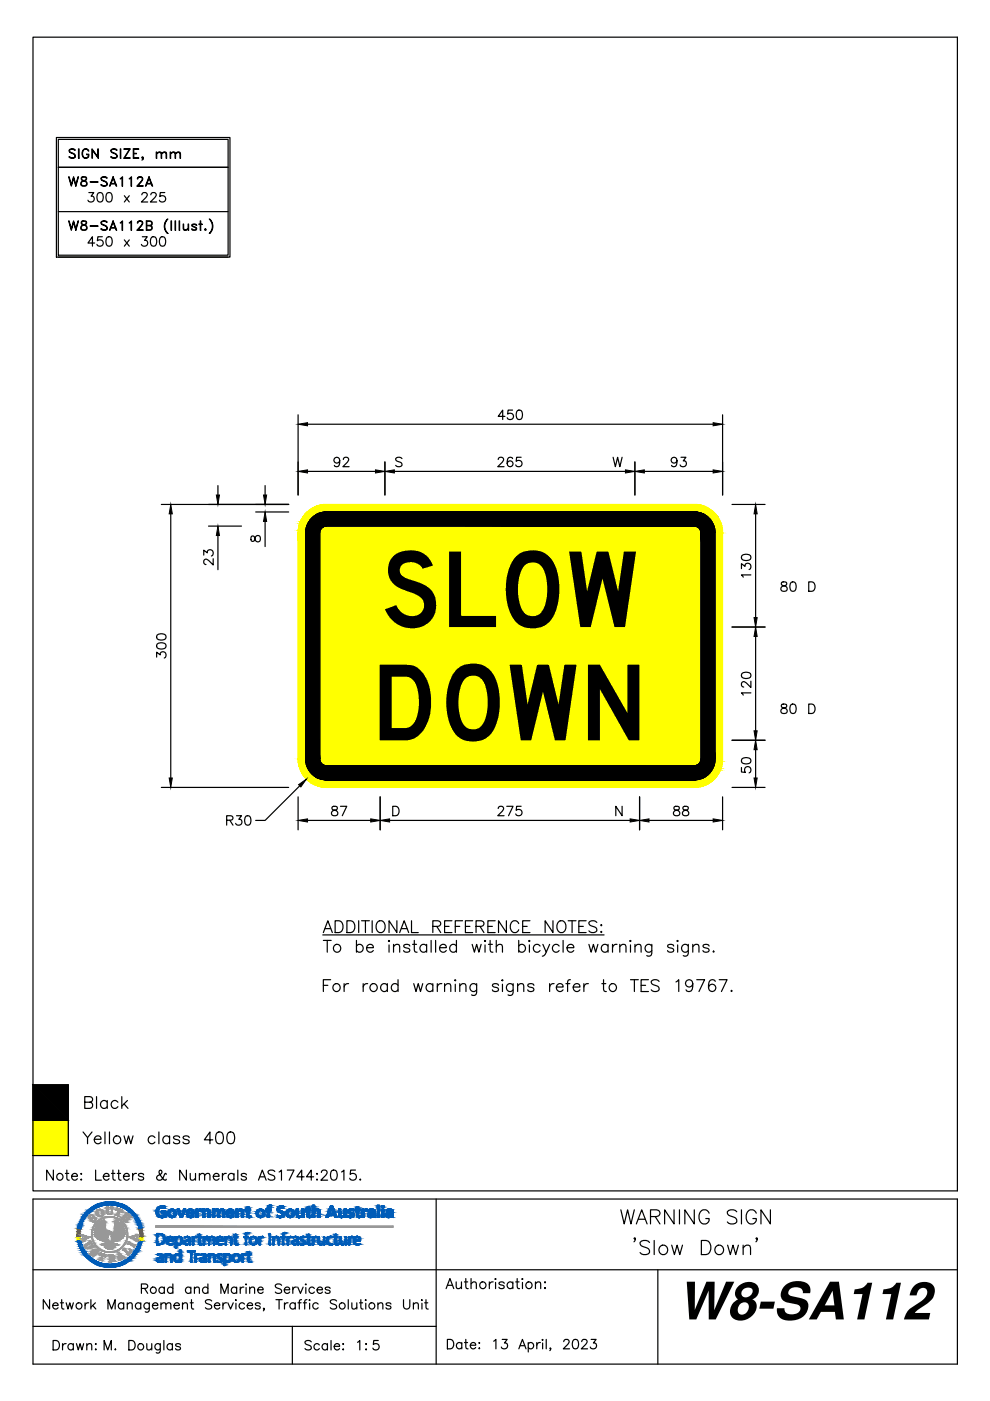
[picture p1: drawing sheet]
<svg xmlns="http://www.w3.org/2000/svg" width="210mm" height="297mm" viewBox="0 0 210 297" stroke-linecap="round" stroke-linejoin="round" font-family="sans-serif">
<defs><g id="words">
<g font-size="22.2">
<text x="80.8" y="132.9">SLOW</text>
<text x="78.6" y="156.9">DOWN</text>
</g>
<text font-size="11" x="143.8" y="279.7">W8-SA112</text>
</g></defs>
<g fill="none" stroke="#000" stroke-width=".25">
<path d="M7 7.9h196v244.6h-196zM12 29.2h36.8v25.3h-36.8zM12.4 29.6h36v24.5h-36zM12.4 35.5h36M14.6 37.5l.5 1.7 .5-1.7 .5 1.7 .5-1.7-.5 2-.5-1.7-.5 1.7zM14.8 31.7a.92 .92 0 0 1 1.2 .1h-.2a.71 .71 0 0 0-1.1 0l.1 .4 .7 .3a.53 .53 0 0 1 .5 .5 .53 .53 0 0 1-.5 .6l-.7-.1-.2-.2h.2a.71 .71 0 0 0 1.1 0 .96 .96 0 0 0-1.1-1l-.2-.3zM16.6 31.6l.1 2zM17.2 39.2l.3 .2M17.3 37.6v.5l.7 .3a.49 .49 0 0 1 .4 .5 .49 .49 0 0 1-.4 .5l-.7-.1a.54 .54 0 0 1 .3-.9l.6-.2 .2-.4a.75 .75 0 0 0-1.1-.2zM17.3 37.7h1M17.4 37.6a.4 .4 0 0 0 .2 .6 .7 .7 0 0 1 .7 .4 .7 .7 0 0 1 0 .8 .81 .81 0 0 1-1.2-.3 .98 .98 0 0 1 1.1-1v-.5M17.8 31.7a.69 .69 0 0 1 1 .3 .7 .7 0 0 0-.7-.4 .7 .7 0 0 0-.6 .7v.5a.64 .64 0 0 0 .5 .7 .64 .64 0 0 0 .7-.4v-.3l-.3-.1h.4a.73 .73 0 0 1-.6 .9 .73 .73 0 0 1-.8-.8 1.21 1.21 0 0 1 .4-1.1z"/>
<path d="M18.4 39.2l-.3 .2M19.1 38.5l1.6 .1zM19.5 31.6l1.2 1.7 .1-1.7v2l-1.2-1.8-.1 1.8zM21.6 37.6a.92 .92 0 0 1 1.1 .2h-.1a.71 .71 0 0 0-1.1 0l.1 .3 .7 .3a.53 .53 0 0 1 .4 .5 .53 .53 0 0 1-.4 .6l-.7-.1-.2-.2h.2a.71 .71 0 0 0 1 0 .96 .96 0 0 0-1-1l-.2-.3zM23.4 39h1.2M23.5 38.9h1M23.7 31.7a.92 .92 0 0 1 1.1 .1h-.2a.71 .71 0 0 0-1 0l.1 .4 .7 .3a.53 .53 0 0 1 .4 .5 .53 .53 0 0 1-.4 .6l-.7-.1-.2-.2h.2a.71 .71 0 0 0 1 0 .96 .96 0 0 0-1-1l-.2-.3zM24 37.5l.7 2-.7-1.7-.8 1.7zM25.5 31.6l.1 2zM25.5 37.9l.5-.4v2l-.1-1.8zM27.4 37.9l.5-.4v2l-.1-1.8zM27.5 31.7l-1.2-.1h1.3l-1.2 2"/>
<path d="M27.5 31.6l-1.2 2h1.3l-1.2-.1M28.3 31.6h1.1l-1 .1v1.8l1 .1h-1.1zM28.4 32.5h.5l-.5 .1M29.1 39.4l1.3 .1h-1.4l.9-1a.62 .62 0 0 0 .2-.8l-.6-.1-.4 .3 .4-.4 .7 .2a.62 .62 0 0 1-.2 .8l-.9 1M30.2 33.4l.1 .1zM30.3 33.8l.1-.3h-.3l.1-.2 .2 .1v.3l-.3 .2M30.3 33.6l.1 .1M31 39h1.2M31.1 38.9h1M31.6 37.5l.8 2-.8-1.7-.8 1.7zM33.1 32.2l.1 1.4zM33.2 32.6l.5-.4 .5 .1 .1 1.3-.1-1a.4 .4 0 0 0-.7-.2z"/>
<path d="M34.3 32.6l.4-.4 .5 .1 .1 1.3-.1-1a.4 .4 0 0 0-.6-.2zM36.1 32.2l.1 1.4zM36.2 32.6l.5-.4 .4 .1 .1 1.3-.1-1a.4 .4 0 0 0-.6-.2zM37.2 32.6l.5-.4 .5 .1 .1 1.3-.1-1a.4 .4 0 0 0-.7-.2zM12.4 54.5h36M12.4 44.9h36M14.6 46.8l.5 1.7 .5-1.7 .5 1.7 .5-1.7-.5 2-.5-1.7-.5 1.7zM17.2 48.5l.3 .2M17.3 46.9v.6l.7 .3a.49 .49 0 0 1 .4 .5 .49 .49 0 0 1-.4 .4l-.7-.1a.54 .54 0 0 1 .3-.8l.6-.2 .2-.5a.75 .75 0 0 0-1.1-.2zM17.3 47h1M17.4 46.9a.4 .4 0 0 0 .2 .7 .7 .7 0 0 1 .7 .3 .7 .7 0 0 1 0 .8 .81 .81 0 0 1-1.2-.3 .98 .98 0 0 1 1.1-.9v-.6M18.4 48.5l-.3 .2"/>
<path d="M18.8 40.8h1.1l-.6 .8a.67 .67 0 0 1 .5 1.1 .67 .67 0 0 1-1.2-.3M19.1 47.9l1.6 .1zM20.1 51.5h-1.5l1-1.3v2M20.8 40.9a.65 .65 0 0 1 1 .3 1.01 1.01 0 0 1-.7 1.6 1.28 1.28 0 0 1-.3-1.9zM21.4 47.1a.88 .88 0 0 1 1.3 0h-.1a.71 .71 0 0 0-1.1 0l.1 .4 .7 .3a.53 .53 0 0 1 .4 .5 .53 .53 0 0 1-.4 .5h-.4l-.5-.3h.2a.71 .71 0 0 0 1 0 .96 .96 0 0 0-1-.9zM21.7 50.2h-1l-.1 .9a.71 .71 0 0 1 1.1-.1 .71 .71 0 0 1-.1 1.1 .71 .71 0 0 1-1-.3M22.7 40.9a.65 .65 0 0 1 1 .3 1.01 1.01 0 0 1-.7 1.6 1.28 1.28 0 0 1-.3-1.9zM22.7 50.3a.65 .65 0 0 1 1 .3 1.01 1.01 0 0 1-.7 1.6 1.28 1.28 0 0 1-.3-1.9zM23.4 48.4h1.2M23.5 48.3h1M24 46.8l.7 2-.7-1.7-.8 1.7zM25.5 47.2l.5-.4v2l-.1-1.8z"/>
<path d="M26.4 41.5l1 1.3M26.4 50.9l1 1.3M27.4 47.2l.5-.4v2l-.1-1.8zM27.4 41.5l-1 1.3M27.4 50.9l-1 1.3M29.1 48.7l1.3 .1h-1.4l.9-.9a.62 .62 0 0 0 .2-.9l-.6-.1-.4 .4 .4-.5 .7 .2a.62 .62 0 0 1-.2 .9l-.9 .9M30.1 41.3l.4-.5 .6 .2a.62 .62 0 0 1-.2 .9l-.9 .9h1.3M30.2 50.2h1l-.6 .8a.67 .67 0 0 1 .5 1 .67 .67 0 0 1-1.1-.2M31.1 47.8l1-.1v-.7l-1-.1v1.8l1-.1v-.6l-1-.1M31.8 47.8a.52 .52 0 0 1 .5 .5 .52 .52 0 0 1-.5 .5h-.8v-2h.8a.52 .52 0 0 1 .5 .6 .52 .52 0 0 1-.5 .5M32 41.3l.4-.5 .6 .2a.62 .62 0 0 1-.2 .9l-.9 .9h1.3M32.2 50.3a.65 .65 0 0 1 .9 .3 1.01 1.01 0 0 1-.6 1.6 1.28 1.28 0 0 1-.3-1.9z"/>
<path d="M34.1 50.3a.65 .65 0 0 1 .9 .3 1.01 1.01 0 0 1-.6 1.6 1.28 1.28 0 0 1-.3-1.9zM34.9 40.8h-.9l-.1 .9a.71 .71 0 0 1 1.1 0 .71 .71 0 0 1-.2 1 .71 .71 0 0 1-1-.3M35.3 46.6l.3-.2a2.06 2.06 0 0 0 0 3.1 1.91 1.91 0 0 1-.3-2.9zM36.3 46.8l.1 2zM37.1 46.8l.1 2zM38 46.8l.1 2zM38.8 47.5l.1 .9a.4 .4 0 0 0 .7 .2l.3-.2-.5 .4-.5-.1zM39.9 47.5l.1 1.3zM40.7 48.6h.9M40.7 47.9l.9 .4 .1 .2a.6 .6 0 0 1-1 0l.1 .2M40.7 47.7h.9M40.8 47.6v.4"/>
<path d="M41.5 47.6l.2 .2a.6 .6 0 0 0-1 0v.2l.9 .4M41.5 48.3v.4M42.2 47.5l.6 .1zM42.5 46.8l.1 2zM43.5 48.5l.2 .1-.1 .2-.2-.1zM43.5 48.6l.1 .1zM44.4 46.4a1.89 1.89 0 0 1 0 3.1 2.06 2.06 0 0 0 0-3.1zM63.2 87.9v17.1M65.2 99.9h14.4M65.2 89.9h86M72 97.6a.62 .62 0 0 1-.8 .5 .62 .62 0 0 1-.3-.9 .62 .62 0 0 1 1 0 1.8 1.8 0 0 1-.2 1.7 .59 .59 0 0 1-.8-.2M72.8 97.4l.4-.4h.4l.2 .1a.63 .63 0 0 1-.2 .9l-.9 1h1.3"/>
<path d="M81.6 97.9v7.1M83.6 99.9h49M85.2 97.2a.75 .75 0 0 0-.7-.3 .75 .75 0 0 0-.6 .5l.2 .3 .7 .3a.49 .49 0 0 1 .4 .4 .49 .49 0 0 1-.2 .5 .92 .92 0 0 1-1.1-.2M105.6 97.4l.4-.4 .7 .1a.62 .62 0 0 1-.2 .9l-1 1h1.4M107.1 88.3h-1.5l1-1.4v2M108.7 97.2a.59 .59 0 0 0-.9-.2 1.2 1.2 0 0 0 .3 2 .62 .62 0 0 0 .7-.6 .62 .62 0 0 0-.6-.7 .62 .62 0 0 0-.7 .6M108.7 86.9h-1l-.1 .9a.71 .71 0 0 1 1.1 0 .71 .71 0 0 1-.1 1 .71 .71 0 0 1-1.1-.2M109.7 87a.65 .65 0 0 1 1 .3 1.01 1.01 0 0 1-.7 1.6 1.28 1.28 0 0 1-.3-1.9zM110.5 97h-1l-.1 .8a.71 .71 0 0 1 1.1 0 .71 .71 0 0 1-.1 1 .71 .71 0 0 1-1.1-.2M130 97l.5 2 .4-2 .5 2 .5-2M134.6 97.9v7.1M136.6 99.9h14.6"/>
<path d="M143.5 97.6a.62 .62 0 0 1-.8 .5 .62 .62 0 0 1-.3-.9 .62 .62 0 0 1 1 0 1.8 1.8 0 0 1-.2 1.7 .59 .59 0 0 1-.8-.2M144.4 97h1l-.5 .7a.67 .67 0 0 1 .5 1.1 .67 .67 0 0 1-1.2-.2M153.2 87.9v17.1M34.2 107h27M36.2 109v55.9M43.2 117.7v-1.1l.8 .6a.67 .67 0 0 1 1-.5 .67 .67 0 0 1-.2 1.2M44.2 111.5h7M45.2 118.5v1.3l-1-1a.6 .6 0 0 0-.9-.1l-.1 .6 .5 .4M46.2 103v2M46.2 113.5v7.3M53.3 113.7a.75 .75 0 0 0 .2 1.1l.4-.1 .1-.2a.72 .72 0 0 1 .3-.8 .72 .72 0 0 1 .8 0 .81 .81 0 0 1-.3 1.2 1 1 0 0 1-.9-1.2zM54.2 108.5h7"/>
<path d="M56.2 103v2M56.2 110.5v5.4M65.8 110.1a4.3 4.3 0 0 1 3.4-1.6h78a4.4 4.4 0 0 1 4.4 4.4v48a4.4 4.4 0 0 1-4.4 4.4h-78a4.4 4.4 0 0 1-4.4-4.4v-48a4.4 4.4 0 0 1 1-2.8zM68.4 111.8l.8-.3h78a1.4 1.4 0 0 1 1.4 1.4v48a1.4 1.4 0 0 1-1.4 1.4h-78a1.4 1.4 0 0 1-1.4-1.4v-48l.1-.4zM155.2 107h7M157.3 117.8a1.28 1.28 0 0 1 1.9 .3v.2a1.15 1.15 0 0 1-2 0zM160.2 109v21.9M33.2 139.3v-1l.8 .5a.67 .67 0 0 1 .9-.6 .67 .67 0 0 1 .2 1.1l-.3 .2M33.3 136.6a1.26 1.26 0 0 1 1.9 .2v.2a1.14 1.14 0 0 1-2 0zM33.3 134.7a1.26 1.26 0 0 1 1.9 .2v.2a1.14 1.14 0 0 1-2 0zM155.2 132.9h7M157.2 120.6v-1.1l.8 .6a.67 .67 0 0 1 1-.5 .67 .67 0 0 1-.2 1.2"/>
<path d="M159.2 121.9h-2l.4 .5M160.2 134.9v20M165.8 123.5a.4 .4 0 0 0 .1 .6 .72 .72 0 0 1 .9 .3 .72 .72 0 0 1-.1 .9 .81 .81 0 0 1-1.1-.3 1 1 0 0 1 1.1-1l.1-.3a.75 .75 0 0 0-1-.2zM167.8 123.5a.65 .65 0 0 1 .9 .2 1.01 1.01 0 0 1-.7 1.7 1.28 1.28 0 0 1-.2-1.9zM171.5 123.4h.6a1.07 1.07 0 0 1 .7 1 1.07 1.07 0 0 1-.7 1h-.6zM155.2 156.9h7M157.3 142.8a1.28 1.28 0 0 1 1.9 .3v.2a1.15 1.15 0 0 1-2 0zM159.2 146.9h-2l.4 .5M159.2 144.4v1.4l-.9-1a.6 .6 0 0 0-1-.1l-.1 .6 .5 .4M160.2 158.9v6M165.8 149.4a.4 .4 0 0 0 .1 .6 .72 .72 0 0 1 .9 .3 .72 .72 0 0 1-.1 .9 .81 .81 0 0 1-1.1-.3 1 1 0 0 1 1.1-1l.1-.3a.75 .75 0 0 0-1-.2zM167.8 149.4a.65 .65 0 0 1 .9 .3 1.01 1.01 0 0 1-.7 1.6 1.28 1.28 0 0 1-.2-1.9z"/>
<path d="M171.5 149.3h.6a1.07 1.07 0 0 1 .7 1 1.07 1.07 0 0 1-.7 1h-.6zM34.2 166.9h27M48.1 173.9l1.1-.1 .2-.3-.1-.4-.4-.2h-.8v2M48.7 173.9l.7 1M50.2 172.9h1l-.6 .8a.67 .67 0 0 1 .5 1.1 .67 .67 0 0 1-1.1-.2M52.2 173a.65 .65 0 0 1 .9 .3 1.01 1.01 0 0 1-.7 1.6 1.28 1.28 0 0 1-.2-1.9zM63.2 168.9v7M63.6 166.6l-7.4 7.3h-2M65.2 173.9h13.4M70.5 171a.4 .4 0 0 0 .2 .7 .72 .72 0 0 1 .8 .3 .72 .72 0 0 1-.1 .9 .81 .81 0 0 1-1.1-.3 1 1 0 0 1 1.1-1l.1-.4a.75 .75 0 0 0-1-.2zM72.2 170.9h1.3l-.9 2M80.6 168.9v7"/>
<path d="M82.6 173.9h51M83.3 170.9h.6a1.07 1.07 0 0 1 .7 1 1.07 1.07 0 0 1-.7 1h-.6zM105.6 171.4l.4-.5 .7 .2a.62 .62 0 0 1-.2 .9l-1 .9h1.4M107.4 170.9h1.4l-1 2M110.5 170.9h-1l-.1 .9a.71 .71 0 0 1 1.1 0 .71 .71 0 0 1-.1 1 .71 .71 0 0 1-1.1-.2M131.9 170.9v2l-1.3-2v2M135.6 168.9v7M137.6 173.9h13.6M143 171a.4 .4 0 0 0 .2 .7 .72 .72 0 0 1 .8 .3 .72 .72 0 0 1-.1 .9 .81 .81 0 0 1-1.1-.3 1 1 0 0 1 1.1-1l.1-.4a.75 .75 0 0 0-1-.2zM144.9 171a.4 .4 0 0 0 .2 .7 .72 .72 0 0 1 .8 .3 .72 .72 0 0 1-.1 .9 .81 .81 0 0 1-1.1-.3 1 1 0 0 1 1.1-1l.1-.4a.75 .75 0 0 0-1-.2zM153.2 168.9v7M155.2 166.9h7"/>
<path d="M157.2 162.7v1l.9 .1a.71 .71 0 0 1-.1-1.1 .71 .71 0 0 1 1.1 .1 .71 .71 0 0 1-.3 1.1M157.3 160.9a1.28 1.28 0 0 1 1.9 .3v.2a1.15 1.15 0 0 1-2 0zM68.4 198.2h59.7M68.6 197.7l.9-2.5 1 2.5M68.6 199.4h1.6M68.9 196.9h1.2M69.4 199.4v2.5M71.1 195.2h.8a1.34 1.34 0 0 1 .9 1.3 1.34 1.34 0 0 1-.9 1.2h-.8zM73.6 195.2h.8a1.34 1.34 0 0 1 .9 1.3 1.34 1.34 0 0 1-.9 1.2h-.8zM75.6 199.4v2.5M76.1 195.2v2.5M76.7 195.2h1.6"/>
<path d="M77.5 195.2v2.5M78.9 195.2v2.5M80.2 195.3a1.15 1.15 0 0 1 1.4 .4 1.15 1.15 0 0 1-.1 1.4 .92 .92 0 0 1-1 .6 .92 .92 0 0 1-.8-.9 1.5 1.5 0 0 1 .5-1.5zM82.4 199.5l.1-.1 .1 .1-.1 .1zM84.1 195.2v2.5l-1.6-2.5v2.5M84.7 197.7l1-2.5 .9 2.5M85.1 196.9h1.2M87.2 195.2v2.5h1.5M87.8 199.4v2l.2 .4 .4 .1M91.4 199.4v2.5M91.8 196.4l1.4-.1a.57 .57 0 0 0 0-1l-1.4-.1v2.5M92.4 199.4v2.5"/>
<path d="M92.6 196.4l.8 1.3M94.3 196.4h.9M95.8 195.2h-1.5v2.5h1.5M96.5 196.4h1M96.8 199.4v2.5M98.1 195.2h-1.6v2.5M98.7 196.4h.9M100.2 195.2h-1.5v2.5h1.5M100.9 196.4l1.5-.1a.57 .57 0 0 0 0-1l-1.5-.1v2.5M101.8 196.4l.8 1.3M102.8 199.4l.2 .1-.2 .1-.1-.1zM103.4 196.4h1"/>
<path d="M103.9 199.4v2l.1 .4 .5 .1M105 195.2h-1.6v2.5h1.6M105.2 199.4v2.5M107.4 195.2v2.5l-1.7-2.5v2.5M110 195.8a.92 .92 0 0 0-1.1-.6 .92 .92 0 0 0-.7 1 1.09 1.09 0 0 0 .2 1.2 1.09 1.09 0 0 0 1.2 .2l.4-.5M110 199.4v2.5M110.8 196.4h1M112.2 199.4l.2 .1-.2 .1-.1-.1zM112.4 195.2h-1.6v2.5h1.6M117.2 195.2v2.5l-1.6-2.5v2.5M118.3 195.6a.92 .92 0 0 1 1.1-.4 .92 .92 0 0 1 .6 1 1.09 1.09 0 0 1-.2 1.2 1.09 1.09 0 0 1-1.2 .2 1.54 1.54 0 0 1-.3-2zM119.4 199.4v2.5"/>
<path d="M120.5 195.2h1.6M121.3 195.2v2.5M122.7 196.4h1M124.3 195.2h-1.6v2.5h1.6M126.5 195.6a.94 .94 0 0 0-.9-.4 .94 .94 0 0 0-.7 .6l.2 .4 1 .3a.61 .61 0 0 1 .4 .5 .61 .61 0 0 1-.2 .6 1.14 1.14 0 0 1-1.4-.2M127.4 196.2l.1-.1 .1 .1-.1 .1zM127.4 197.6l.1-.1 .1 .1-.1 .1zM133.6 199.5l.1-.1 .1 .1-.1 .1zM143.6 199.5l.1-.1 .1 .1-.1 .1zM68.6 208.9h.9M70.1 207.7h-1.5v2.5M73 208.6v1.6"/>
<path d="M73.9 208.6a.8 .8 0 0 0-.9 .7M75.6 200.6a.8 .8 0 0 1 1.2-.1 .8 .8 0 0 1 0 1.1 .8 .8 0 0 1-1.2-.1M77 208.6v1.6M77.7 200.9h1.5a.74 .74 0 0 0-.9-.7 .74 .74 0 0 0-.6 1 .77 .77 0 0 0 .6 .7 .77 .77 0 0 0 .9-.4M78 208.6a.8 .8 0 0 0-1 .7M82.1 208.9a.8 .8 0 0 0-1.1-.1 .8 .8 0 0 0 0 1.2 .8 .8 0 0 0 1.1-.1M82.1 208.6v1.6M82.5 200.3v1.6M83.4 200.7l.6-.5 .6 .1 .1 1.6M83.4 200.2v1.7M84.4 208.9a.8 .8 0 0 0-1.2-.1 .8 .8 0 0 0 0 1.2 .8 .8 0 0 0 1.2-.1M84.4 207.7v2.5"/>
<path d="M86.9 200.6a.75 .75 0 0 0-1.3 0 1.43 1.43 0 0 0 1.2 .6l.1 .3a.77 .77 0 0 1-1.3 0M87.5 200.2h.8M87.7 208.6l.5 1.6 .5-1.6 .5 1.6 .4-1.6M90.5 200.6a.8 .8 0 0 0-1.2-.1 .8 .8 0 0 0 0 1.1 .8 .8 0 0 0 1.2-.1M90.5 200.2v1.7M91.8 208.9a.8 .8 0 0 0-1.2-.1 .8 .8 0 0 0 0 1.2 .8 .8 0 0 0 1.2-.1M91.8 208.6v1.6M92.7 208.6v1.6M93.2 200.9h1.4a.74 .74 0 0 0-.8-.7 .74 .74 0 0 0-.6 1 .77 .77 0 0 0 .6 .7 .77 .77 0 0 0 .8-.4M93.7 208.6a.8 .8 0 0 0-1 .7M94.3 209l.6-.4 .6 .1 .1 1.5M94.3 208.6v1.6"/>
<path d="M96.5 207.7l.1 .1-.1 .2-.1-.2zM96.5 208.7v1.5M96.8 200.6a.8 .8 0 0 0-1.2-.1 .8 .8 0 0 0 0 1.1 .8 .8 0 0 0 1.2-.1M97.5 209l.6-.4 .6 .1 .1 1.5M97.5 208.6v1.6M100.1 200.2l.5 1.7 .5-1.7 .4 1.7 .5-1.7M101.1 208.6v1.9a.66 .66 0 0 1-1.1 .4M101.1 208.9a.8 .8 0 0 0-1.2-.1 .8 .8 0 0 0 0 1.2 .8 .8 0 0 0 1.2-.1M102.8 200.3v1.6M103.6 200.2h.8M105.2 200.7l.6-.5 .6 .1 .1 1.6M105.7 208.9a.75 .75 0 0 0-1.3 0l.3 .4 .9 .2 .1 .4a.75 .75 0 0 1-1.3 0"/>
<path d="M106.5 207.7l.1 .1-.1 .2-.1-.2zM106.5 208.7v1.5M108.8 208.6v1.9a.66 .66 0 0 1-1.1 .4M108.8 208.9a.8 .8 0 0 0-1.2-.1 .8 .8 0 0 0 0 1.2 .8 .8 0 0 0 1.2-.1M109.7 209l.6-.4 .6 .1 .2 1.5M109.7 208.6v1.6M110 200.6a.8 .8 0 0 1 1.2-.1 .8 .8 0 0 1 0 1.1 .8 .8 0 0 1-1.2-.1M112.2 200.3v1.6M113.2 208.9a.75 .75 0 0 0-1.3 0l.3 .4 .9 .2 .1 .4a.75 .75 0 0 1-1.3 0M114.5 200.6a.8 .8 0 0 0-1.2-.1 .8 .8 0 0 0 0 1.1 .8 .8 0 0 0 1.2-.1M115.1 200.2l.7 1.7 .7-1.7M115.8 201.9a.95 .95 0 0 1-.8 .8"/>
<path d="M116.5 208.6v1.6M117.5 208.6a.8 .8 0 0 0-1 .7M118 209.3h1.4a.74 .74 0 0 0-.9-.8 .74 .74 0 0 0-.5 1 .77 .77 0 0 0 .5 .7 .77 .77 0 0 0 .9-.3M118.6 200.6a.8 .8 0 0 0-1.2-.1 .8 .8 0 0 0 0 1.1 .8 .8 0 0 0 1.2-.1M120 208.6h.8M120.2 200.9h1.5a.74 .74 0 0 0-.9-.7 .74 .74 0 0 0-.6 1 .77 .77 0 0 0 .6 .7 .77 .77 0 0 0 .9-.4M120.9 207.7l-.4 .1-.2 .4v2M121.5 209.3h1.5a.77 .77 0 0 0-1.1-.7 .77 .77 0 0 0-.2 1.3 .75 .75 0 0 0 1.3 0M123.8 208.6v1.6M124.7 208.6a.8 .8 0 0 0-.9 .7M124.9 200.2l.4 1.7 .5-1.7 .5 1.7 .5-1.7M127.6 208.6h.8"/>
<path d="M128 207.7v2l.1 .4 .5 .1M128.9 200.6a.8 .8 0 0 0-1.2-.1 .8 .8 0 0 0 0 1.1 .8 .8 0 0 0 1.2-.1M128.9 200.2v1.7M129.9 200.2v1.7M130.8 200.2a.8 .8 0 0 0-.9 .7M131.4 200.7l.6-.5 .6 .1 .1 1.6M131.4 200.2v1.7M133.7 200.3v1.6M133.7 207.7h1.6M134.5 207.7v2.5M134.6 200.7l.6-.5 .6 .1 .1 1.6M134.6 200.2v1.7"/>
<path d="M135.9 208.9h1M137.5 207.7h-1.6v2.5h1.6M138.2 200.2v1.9a.65 .65 0 0 1-.4 .6 .65 .65 0 0 1-.7-.1M138.2 200.6a.8 .8 0 0 0-1.2-.1 .8 .8 0 0 0 0 1.1 .8 .8 0 0 0 1.2-.1M139.7 208.1a.93 .93 0 0 0-.9-.4 .93 .93 0 0 0-.7 .6l.2 .4 1 .3a.61 .61 0 0 1 .4 .5 .61 .61 0 0 1-.2 .6 1.13 1.13 0 0 1-1.4-.2M142.8 200.6a.75 .75 0 0 0-1.3 0 1.43 1.43 0 0 0 1.2 .6l.1 .3a.77 .77 0 0 1-1.3 0M143.3 208.2l.6-.5v2.5M143.7 200.3v1.6M145.9 200.2v1.9a.65 .65 0 0 1-.4 .6 .65 .65 0 0 1-.6-.1M145.9 200.6a.8 .8 0 0 0-1.1-.1 .8 .8 0 0 0 0 1.1 .8 .8 0 0 0 1.1-.1M146.9 200.7l.6-.5 .6 .1 .1 1.6M146.9 208.6a.78 .78 0 0 1-1.1 .6 .78 .78 0 0 1-.3-1.2 .78 .78 0 0 1 1.3 .1 2.29 2.29 0 0 1-.3 2 .73 .73 0 0 1-1-.2"/>
<path d="M146.9 200.2v1.7M147.7 207.7h1.7l-1.2 2.5M150.3 200.6a.75 .75 0 0 0-1.3 0 1.42 1.42 0 0 0 1.2 .6l.1 .3a.77 .77 0 0 1-1.3 0M151.2 201.8l.1-.1 .1 .1-.1 .1zM151.6 208.1a.71 .71 0 0 0-.6-.4 .71 .71 0 0 0-.7 .5 1.76 1.76 0 0 0 .3 1.9 .78 .78 0 0 0 1.1-.4 .78 .78 0 0 0-.5-1 .78 .78 0 0 0-1 .7M152.5 207.7h1.7l-1.2 2.5M155 210.1l.1-.1 .1 .1-.1 .1zM7 237.5h7.5v7.5h-7.5zM7 230h7.5v7.5h-7.5zM17.6 240l1 1.2v1.3M18 233.7l1.4-.1a.59 .59 0 0 0 0-1l-1.4-.1v2.5h1a.66 .66 0 0 0 .7-.7 .66 .66 0 0 0-.7-.6M19.5 240l-.9 1.2"/>
<path d="M20.5 232.5v2.5M22.3 240v2.5M22.7 233.7a.8 .8 0 0 0-1.1-.1 .8 .8 0 0 0 0 1.2 .8 .8 0 0 0 1.1-.2M22.7 233.3v1.7M23.2 240v2.5M25 233.7a.8 .8 0 0 0-1.2-.1 .8 .8 0 0 0 0 1.2 .8 .8 0 0 0 1.2-.2M25.8 232.5v2.5M26.3 234l.8 1M27 233.3l-1.2 1.2M33.7 240v2.5M7 254.2h196v35h-196zM11.3 248.1v2.1l-1.4-2.1v2.1"/>
<path d="M13.9 248.8h.7M14.2 248.1v1.7l.1 .3 .4 .1M15.2 249.4h1.2a.66 .66 0 0 0-.9-.6 .66 .66 0 0 0-.2 1.1 .64 .64 0 0 0 1.1 0M17.1 250.1h.2zM17.2 248.8v.2zM20 241.6h1.4a.74 .74 0 0 0-.8-.8 .74 .74 0 0 0-.6 1 .77 .77 0 0 0 .6 .7 .77 .77 0 0 0 .8-.4M20.3 248.1v2.1h1.2M21.9 249.4h1.2a.66 .66 0 0 0-.9-.6 .66 .66 0 0 0-.2 1.1 .64 .64 0 0 0 1.1 0M23.6 248.8h.8M23.9 248.1v1.7l.1 .3 .4 .1M24.9 248.8h.7M25.2 248.1v1.7l.1 .3 .4 .1"/>
<path d="M26.2 249.4h1.2a.66 .66 0 0 0-.9-.6 .66 .66 0 0 0-.2 1.1 .64 .64 0 0 0 1.1 0M26.3 240.8l.5 1.7 .5-1.7 .4 1.7 .5-1.7M28.1 248.8v1.4M28.9 248.8a.7 .7 0 0 0-.8 .6M30.5 249.1a.64 .64 0 0 0-1.2 0l.3 .3 .8 .2 .1 .3a.64 .64 0 0 1-1.2 0M32.9 241.2a.8 .8 0 0 0-1.2-.1 .8 .8 0 0 0 0 1.2 .8 .8 0 0 0 1.2-.2M35.2 249l-.1-.2-.2 .1-.3 .7a.76 .76 0 0 1-.6 .6 .76 .76 0 0 1-.8-.4l.2-.5 .7-.4a.46 .46 0 0 0 .2-.4 .46 .46 0 0 0-.3-.4l-.2 .1a1.79 1.79 0 0 0 .9 1.9l.4 .1 .1-.2M36 241.2a.8 .8 0 0 0-1.2-.1 .8 .8 0 0 0 0 1.2 .8 .8 0 0 0 1.2-.2M36 240.8v1.7M38.1 241.2a.75 .75 0 0 0-1.3 0l.3 .4 .9 .2 .1 .3a.77 .77 0 0 1-1.3 0M39.5 248.1v2.1l-1.4-2.1v2.1M40.1 241.2a.75 .75 0 0 0-1.3 0l.4 .4 .8 .2 .1 .3a.77 .77 0 0 1-1.3 0"/>
<path d="M40.3 248.8l.1 1.3 .5 .1 .6-.4M41.5 248.8v1.4M42.3 249.2l.5-.4 .5 .1 .1 1.3M42.3 248.8v1.4M43.4 249.2l.5-.4 .5 .1 .1 1.3M45.1 241.7h-1.8l1.2-1.7v2.5M45.2 249.4h1.3a.66 .66 0 0 0-1-.6 .66 .66 0 0 0-.2 1.1 .64 .64 0 0 0 1.2 0M46.1 240.1a.8 .8 0 0 1 1.2 .4 2.11 2.11 0 0 1-.3 1.9 .82 .82 0 0 1-1.2-.4 2.07 2.07 0 0 1 .3-1.9zM47.2 248.8v1.4M48 248.8a.7 .7 0 0 0-.8 .6M48.5 240.1a.8 .8 0 0 1 1.1 .4 2.11 2.11 0 0 1-.2 1.9 .82 .82 0 0 1-1.2-.4 2.07 2.07 0 0 1 .3-1.9zM49.6 249.1a.68 .68 0 0 0-1-.1 .68 .68 0 0 0 0 1 .68 .68 0 0 0 1-.1"/>
<path d="M49.6 248.8v1.4M50.4 248.1v2.1M52.2 249.1a.64 .64 0 0 0-1.1 0l.3 .3 .7 .2 .1 .3a.64 .64 0 0 1-1.1 0M54.8 250.2l.8-2.1 .8 2.1M55.1 249.5h1M58.3 248.4a.81 .81 0 0 0-.8-.4 .81 .81 0 0 0-.7 .6l.2 .3 .8 .3a.52 .52 0 0 1 .4 .4 .52 .52 0 0 1-.1 .5 .98 .98 0 0 1-1.3-.2M59.2 248.5l.5-.4v2.1M60.9 248.1h1.4l-1 2.1M64.5 249.5h-1.6l1.1-1.4v2.1M66.5 249.5h-1.5l1-1.4v2.1M67.1 250.1h.2zM67.2 248.8v.2z"/>
<path d="M68.1 248.6l.2-.4a.69 .69 0 0 1 1 .1 .69 .69 0 0 1-.2 .9l-1.1 1h1.5M70.4 248.2a.7 .7 0 0 1 1 .3 1.75 1.75 0 0 1-.2 1.6 .7 .7 0 0 1-1-.3 1.79 1.79 0 0 1 .2-1.6zM72.4 248.5l.5-.4v2.1M75.4 248.1h-1.1l-.1 .9a.75 .75 0 0 1 1.2 0 .75 .75 0 0 1-.2 1.1 .75 .75 0 0 1-1.1-.3M76.3 250.1h.2zM92.5 254.2v35M131.6 256.5l.7 3 .8-3 .7 3 .7-3M134.9 259.5l1.2-3 1.1 3M135.4 258.5h1.4M137.9 257.9h1.3l.4-.1a.69 .69 0 0 0 0-1.2l-1.7-.1v3M138.9 257.9l1 1.6M142.9 256.5v3l-2-3v3"/>
<path d="M144.1 256.5v3M147.2 256.5v3l-2-3v3M150.3 257.2a1.1 1.1 0 0 0-1.2-.7 1.1 1.1 0 0 0-.9 1.1 1.31 1.31 0 0 0 .3 1.5 1.31 1.31 0 0 0 1.4 .3l.4-.6v-.4h-.7M156.2 256.9a1.33 1.33 0 0 0-2 0 .75 .75 0 0 0 .6 .9l.8 .3a.74 .74 0 0 1 .6 .5 .74 .74 0 0 1-.3 .8 1.39 1.39 0 0 1-1.7-.3M157.2 256.5v3M160.3 257.2a1.1 1.1 0 0 0-1.2-.7 1.1 1.1 0 0 0-.9 1.1 1.31 1.31 0 0 0 .3 1.5 1.31 1.31 0 0 0 1.4 .3l.4-.6v-.4h-.7M163.3 256.5v3l-2-3v3M7 269.2h196M10.5 275.6v1.9l-1.3-1.9v1.9M11.2 276.8h1.1a.61 .61 0 0 0-.8-.5 .61 .61 0 0 0-.2 1 .6 .6 0 0 0 1 0M12.8 276.2h.7M13.1 275.6v1.6l.1 .2 .4 .1"/>
<path d="M14 276.2l.4 1.3 .4-1.3 .4 1.3 .4-1.3M18 276.2v1.3M18.8 276.2a.65 .65 0 0 0-.8 .6M19.3 275.6v1.9M19.7 276.8l.6 .7M20.2 276.2l-.9 1M22.9 277.5v-1.9l.8 1.9 .7-1.9v1.9M26.2 276.5a.64 .64 0 0 0-.9-.1 .64 .64 0 0 0 0 1 .64 .64 0 0 0 .9-.1M26.2 276.2v1.3M27 276.6l.5-.4 .4 .1 .1 1.2M27 276.2v1.3M29.8 276.5a.64 .64 0 0 0-.9-.1 .64 .64 0 0 0 0 1 .64 .64 0 0 0 .9-.1"/>
<path d="M29.8 276.2v1.3M30 273.2l1.1-.1 .2-.3-.1-.4-.4-.2h-.8v2M30.6 273.2l.7 1M31.7 276.2v1.5a.52 .52 0 0 1-.4 .5 .52 .52 0 0 1-.5-.1M31.7 276.5a.64 .64 0 0 0-1-.1 .64 .64 0 0 0 0 1 .64 .64 0 0 0 1-.1M32.3 276.8h1.2a.61 .61 0 0 0-.9-.5 .61 .61 0 0 0-.2 1 .6 .6 0 0 0 1.1 0M34.1 276.6l.5-.4 .5 .1 .1 1.2M34.1 276.2v1.3M34.8 273.2a.64 .64 0 0 0-.9-.1 .64 .64 0 0 0 0 .9 .64 .64 0 0 0 .9-.1M34.8 272.9v1.3M35.2 276.6l.5-.4 .4 .1 .1 1.2M36.7 273.2a.64 .64 0 0 0-1-.1 .64 .64 0 0 0 0 .9 .64 .64 0 0 0 1-.1"/>
<path d="M36.7 272.2v2M36.9 276.8h1.1a.61 .61 0 0 0-.8-.5 .61 .61 0 0 0-.2 1 .6 .6 0 0 0 1 0M38.7 276.6l.5-.4 .4 .1 .1 1.2M38.7 276.2v1.3M40.3 276.2h.7M40.5 273.2a.64 .64 0 0 0-1-.1 .64 .64 0 0 0 0 .9 .64 .64 0 0 0 1-.1M40.5 272.9v1.3M40.6 275.6v1.6l.1 .2 .4 .1M41.2 273.3l.5-.4 .5 .1 .1 1.2M41.2 272.9v1.3M44.1 273.2a.64 .64 0 0 0-1-.1 .64 .64 0 0 0 0 .9 .64 .64 0 0 0 1-.1M44.1 272.2v2"/>
<path d="M44.9 275.8a.75 .75 0 0 0-.7-.3 .75 .75 0 0 0-.6 .5l.1 .3 .8 .3a.49 .49 0 0 1 .4 .4 .49 .49 0 0 1-.2 .4 .92 .92 0 0 1-1.1-.1M45.5 276.8h1.1a.61 .61 0 0 0-.9-.5 .61 .61 0 0 0-.1 1 .6 .6 0 0 0 1 0M46.8 274.2v-2l.8 2 .8-2v2M47.3 276.2v1.3M48 276.2a.65 .65 0 0 0-.7 .6M48.3 276.2l.6 1.3 .6-1.3M50 275.6v.1zM50 276.3v1.2M50.2 273.2a.64 .64 0 0 0-1-.1 .64 .64 0 0 0 0 .9 .64 .64 0 0 0 1-.1M50.2 272.9v1.3M50.9 272.9v1.3M51.7 272.9a.64 .64 0 0 0-.8 .6"/>
<path d="M51.8 276.5a.64 .64 0 0 0-.9-.1 .64 .64 0 0 0 0 1 .64 .64 0 0 0 .9-.1M52.2 272.2v.2zM52.2 273v1.2M52.4 276.8h1.2a.61 .61 0 0 0-.9-.5 .61 .61 0 0 0-.2 1 .6 .6 0 0 0 1.1 0M52.9 273.3l.5-.4 .5 .1 .1 1.2M52.9 272.9v1.3M54.7 273.5h1.1a.61 .61 0 0 0-.9-.6 .61 .61 0 0 0-.2 1 .6 .6 0 0 0 1.1 0M55.2 276.5a.62 .62 0 0 0-1.1 0l.3 .3 .7 .2 .1 .3a.6 .6 0 0 1-1.1 0M56 277.4h-.2h.2l-.2 .5M58.5 275.6h1.3M59.2 275.6v1.9M59.7 272.5a.75 .75 0 0 0-.7-.3 .75 .75 0 0 0-.6 .5l.2 .3 .7 .3a.49 .49 0 0 1 .4 .3 .49 .49 0 0 1-.2 .5 .92 .92 0 0 1-1.1-.2"/>
<path d="M60.3 273.5h1.1a.61 .61 0 0 0-.9-.6 .61 .61 0 0 0-.1 1 .6 .6 0 0 0 1 0M60.3 276.2v1.3M61.1 276.2a.65 .65 0 0 0-.8 .6M62.1 272.9v1.3M62.6 276.5a.64 .64 0 0 0-.9-.1 .64 .64 0 0 0 0 1 .64 .64 0 0 0 .9-.1M62.6 276.2v1.3M62.8 272.9a.64 .64 0 0 0-.7 .6M63.1 272.9l.6 1.3 .6-1.3M63.2 276.2h.6M63.9 275.6h-.3l-.1 .3v1.6M64.3 276.2h.7M64.8 272.2v.2z"/>
<path d="M64.8 273v1.2M65.1 275.6h-.4l-.1 .3v1.6M65.6 275.6v.1zM65.6 276.3v1.2M66.7 273.2a.64 .64 0 0 0-1-.1 .64 .64 0 0 0 0 .9 .64 .64 0 0 0 1-.1M67.2 273.5h1.2a.61 .61 0 0 0-.9-.6 .61 .61 0 0 0-.2 1 .6 .6 0 0 0 1.1 0M67.5 276.5a.64 .64 0 0 0-1-.1 .64 .64 0 0 0 0 1 .64 .64 0 0 0 1-.1M70 273.2a.6 .6 0 0 0-1.1 0l.3 .3 .7 .1 .1 .3a.6 .6 0 0 1-1.1 0M71.4 275.8a.75 .75 0 0 0-.8-.3 .75 .75 0 0 0-.6 .5l.2 .3 .8 .3a.49 .49 0 0 1 .3 .4 .49 .49 0 0 1-.1 .4 .92 .92 0 0 1-1.2-.1M73.8 275.6v1.9M74.6 276.2l.1 1.2 .5 .1 .4-.3M75.6 276.2v1.3"/>
<path d="M76.2 276.2h.7M76.5 275.6v1.6l.1 .2 .4 .1M77.6 275.6v.1zM77.6 276.3v1.2M80.1 276.6l.5-.4 .5 .1 .1 1.2M80.1 276.2v1.3M82.9 276.5a.62 .62 0 0 0-1.1 0l.3 .3 .7 .2 .1 .3a.6 .6 0 0 1-1.1 0M85.6 275.6v1.4a.67 .67 0 0 0 .6 .6 .67 .67 0 0 0 .7-.6v-1.4M87.7 276.6l.4-.4 .5 .1 .1 1.2M87.7 276.2v1.3M89.5 275.6v.1zM89.5 276.3v1.2"/>
<path d="M90 276.2h.7M90.3 275.6v1.6l.1 .2 .4 .1M94.6 273.2l.8-2.1 .8 2.1M94.9 272.5h1M96.7 271.8l.1 1.3 .5 .1 .5-.4M97.8 271.8v1.4M98.5 271.8h.7M98.8 271.1v1.7l.1 .3 .4 .1M99.9 272.2l.5-.4 .5 .1 .1 1.3M99.9 271.1v2.1M103.7 271.8v1.4M104.6 271.8a.7 .7 0 0 0-.9 .6"/>
<path d="M105.1 271.1v.2zM105.1 271.9v1.3M106.9 272.1a.64 .64 0 0 0-1.1 0l.3 .3 .7 .2 .1 .3a.64 .64 0 0 1-1.1 0M108.7 272.1a.68 .68 0 0 0-1-.1 .68 .68 0 0 0 0 1 .68 .68 0 0 0 1-.1M108.7 271.8v1.4M109.3 271.8h.8M109.7 271.1v1.7l.1 .3 .4 .1M110.8 271.1v.2zM110.8 271.9v1.3M113.5 272.2l.5-.4 .5 .1 .1 1.3M113.5 271.8v1.4M115.5 271.9h.2z"/>
<path d="M115.5 273.1h.2zM134.7 262.6l-.1 .1-.2-.1 .2-.2a.56 .56 0 0 1-.2 .9M137.7 263.4a1.33 1.33 0 0 0-2 0 .75 .75 0 0 0 .6 .9l.8 .3a.74 .74 0 0 1 .6 .5 .74 .74 0 0 1-.3 .8 1.39 1.39 0 0 1-1.7-.3M138.7 263v3M139.5 269.2v20M142.4 264l.6 2 .6-2 .5 2 .6-2M148.7 263h1a1.6 1.6 0 0 1 1 1.5 1.6 1.6 0 0 1-1 1.5h-1zM154.3 264l.5 2 .6-2 .6 2 .6-2M157.6 264.6l.7-.6 .7 .1 .1 1.9M157.6 264v2M160.6 262.6l-.2 .1-.1-.1 .1-.2a.56 .56 0 0 1-.1 .9M7 281.2h85.5"/>
<path d="M11.3 284.2h.6a1.07 1.07 0 0 1 .7 1 1.07 1.07 0 0 1-.7 1h-.6zM13.3 284.9v1.3M14 284.9a.64 .64 0 0 0-.7 .6M15.5 285.2a.64 .64 0 0 0-.9-.1 .64 .64 0 0 0 0 .9 .64 .64 0 0 0 .9-.1M15.5 284.9v1.3M16.2 284.9l.4 1.3 .4-1.3 .4 1.3 .3-1.3M18.4 285.3l.5-.4 .5 .1 .1 1.2M18.4 284.9v1.3M20.3 284.9v.2zM20.3 286v.2zM22.1 286.2v-2l.7 2 .8-2v2M24.5 286v.2z"/>
<path d="M27.3 284.2h.7a1.07 1.07 0 0 1 .7 1 1.07 1.07 0 0 1-.7 1h-.7zM31.1 284.9l.1 1.2 .5 .1 .5-.4M32.2 284.9v1.3M34 284.9v1.5a.52 .52 0 0 1-.3 .5 .52 .52 0 0 1-.6-.1M34 285.2a.64 .64 0 0 0-1-.1 .64 .64 0 0 0 0 .9 .64 .64 0 0 0 1-.1M34.7 284.2v2M36.6 285.2a.64 .64 0 0 0-1-.1 .64 .64 0 0 0 0 .9 .64 .64 0 0 0 1-.1M36.6 284.9v1.3M38.3 285.2a.6 .6 0 0 0-1.1 0l.3 .3 .7 .1 .1 .3a.6 .6 0 0 1-1.1 0M62 281.2v8M66 284.5a.75 .75 0 0 0-.7-.3 .75 .75 0 0 0-.6 .5l.2 .3 .7 .3a.49 .49 0 0 1 .4 .3 .49 .49 0 0 1-.2 .5 .92 .92 0 0 1-1.1-.2M67.7 285.2a.64 .64 0 0 0-.9-.1 .64 .64 0 0 0 0 .9 .64 .64 0 0 0 .9-.1"/>
<path d="M69.4 285.2a.64 .64 0 0 0-.9-.1 .64 .64 0 0 0 0 .9 .64 .64 0 0 0 .9-.1M69.4 284.9v1.3M70.2 284.2v2M70.9 285.5h1.1a.61 .61 0 0 0-.9-.6 .61 .61 0 0 0-.1 1 .6 .6 0 0 0 1 0M72.8 284.9v.2zM72.8 286v.2zM75.8 284.6l.5-.4v2M77.5 285h.2zM77.5 286.1h.2zM80.2 284.2h-1v.9a.71 .71 0 0 1 1 0 .71 .71 0 0 1-.1 1 .71 .71 0 0 1-1-.3M94.9 284h.6a1.07 1.07 0 0 1 .7 1 1.07 1.07 0 0 1-.7 1h-.6zM97.9 284.9a.64 .64 0 0 0-.9-.1 .64 .64 0 0 0 0 1 .64 .64 0 0 0 .9-.1"/>
<path d="M97.9 284.6v1.4M98.5 284.6h.6M98.8 284v1.6l.1 .3 .3 .1M99.7 285.2h1.2a.61 .61 0 0 0-.9-.5 .61 .61 0 0 0-.2 1 .6 .6 0 0 0 1.1 0M101.5 284.7h.2zM101.5 285.9h.2zM104.7 284.4l.4-.4v2M106.5 284h1l-.5 .7a.67 .67 0 0 1 .5 1.1 .67 .67 0 0 1-1.2-.2M110 286l.8-2 .7 2M110.3 285.3h.9M112 284.9a.64 .64 0 0 1 .9-.1 .64 .64 0 0 1 0 1 .64 .64 0 0 1-.9-.1M112 284.6v2"/>
<path d="M113.8 284.6v1.4M114.6 284.6a.64 .64 0 0 0-.8 .6M115.1 284v.2zM115.1 284.7v1.3M115.8 284v2M116.8 285.9h-.2h.2l-.2 .5M119.5 284.5l.4-.5 .7 .2a.62 .62 0 0 1-.2 .8l-1 1h1.4M121.6 284.1a.65 .65 0 0 1 1 .3 1.01 1.01 0 0 1-.7 1.6 1.28 1.28 0 0 1-.3-1.9zM123.3 284.5l.4-.5 .7 .2a.62 .62 0 0 1-.2 .8l-1 1h1.4M125.3 284h1.1l-.6 .7a.67 .67 0 0 1 .5 1.1 .67 .67 0 0 1-1.2-.2"/>
<circle cx="71.4" cy="209.4" r=".83"/>
<circle cx="71.5" cy="201" r=".83"/>
<circle cx="79.2" cy="209.4" r=".82"/>
<circle cx="129.9" cy="209.4" r=".82"/>
<circle cx="12.7" cy="249.5" r=".71"/>
<circle cx="24.8" cy="241.6" r=".83"/>
<circle cx="16.7" cy="276.9" r=".66"/>
<circle cx="32.5" cy="273.5" r=".66"/>
<circle cx="72.6" cy="276.9" r=".66"/>
<circle cx="78.8" cy="276.9" r=".66"/>
<circle cx="102.4" cy="272.5" r=".71"/>
<circle cx="112.2" cy="272.5" r=".71"/>
<circle cx="140.6" cy="265" r=".99"/>
<circle cx="152.5" cy="265" r=".99"/>
<circle cx="29.8" cy="285.5" r=".66"/>
</g>
<g fill="#000" stroke="#000" stroke-width=".21">
<path d="M63.2 99.9l2-.3v.7zM63.2 89.9l2-.3v.7zM79.6 99.6l2 .3-2 .4zM81.6 99.9l2-.3v.7zM132.6 99.6l2 .3-2 .4zM134.6 99.9l2-.3v.7zM151.2 99.6l2 .3-2 .4zM151.2 89.6l2 .3-2 .4zM36.2 107l.3 2h-.6zM45.9 105h.6l-.3 2zM46.2 111.5l.3 2h-.6zM55.9 105h.6l-.3 2z"/>
<path d="M56.2 108.5l.3 2h-.6zM160.2 107l.3 2h-.6zM159.9 130.9h.6l-.3 2zM160.2 132.9l.3 2h-.6zM159.9 154.9h.6l-.3 2zM160.2 156.9l.3 2h-.6zM35.9 164.9h.6l-.3 2zM63.3 166.4l1.7-1.2-1.2 1.6zM63.2 173.9l2-.3v.7zM78.6 173.6l2 .3-2 .4zM80.6 173.9l2-.3v.7zM133.6 173.6l2 .3-2 .4z"/>
<path d="M135.6 173.9l2-.3v.7zM151.2 173.6l2 .3-2 .4zM159.9 164.9h.6l-.3 2z"/>
<path d="M64.8 112.9l3 48v-48zM64.8 112.9l3 48h-3z"/>
<path d="M64.8 112.7l3 .2v-.2zM64.8 112.7l3 .2h-3z"/>
<path d="M64.8 112.5h3.1zM64.8 112.5h3.1z"/>
<path d="M64.8 112.5l3 .2 .1-.2zM64.8 112.5l3 .2h-3z"/>
<path d="M64.9 112.3l3 .2 .1-.2zM64.9 112.3l3 .2h-3.1z"/>
<path d="M64.9 112.1l3.1 .2 .1-.2zM64.9 112.1l3.1 .2h-3.1z"/>
<path d="M64.9 112.1h3.2zM64.9 112.1h3.2z"/>
<path d="M64.9 112l3.2 .1 .1-.1zM64.9 112l3.2 .1h-3.2z"/>
<path d="M65 111.8l3.2 .2 .2-.2zM65 111.8l3.2 .2h-3.3z"/>
<path d="M65 111.7h3.5zM65 111.7l3.4 .1z"/>
<path d="M65 111.7h3.6zM65 111.7h3.5z"/>
<path d="M65 111.6h3.8zM65 111.6l3.6 .1z"/>
<path d="M65 111.6h4zM65 111.6h3.8z"/>
<path d="M65 111.5h4.2zM65 111.5l4 .1z"/>
<path d="M69.2 108.5l78.4 .1zM68.8 108.6h78.8z"/>
<path d="M68.8 108.6h79.2zM68.4 108.6h79.6z"/>
<path d="M68.4 108.6l80 .1zM68 108.7h80.4z"/>
<path d="M68 108.7l80.8 .1-.4-.1zM67.6 108.8l.4-.1 80.8 .1z"/>
<path d="M67.6 108.8l81.6 .2-.4-.2zM67.2 109l.4-.2 81.6 .2z"/>
<path d="M67.2 109l82.3 .2-.3-.2zM66.9 109.2l.3-.2 82.3 .2z"/>
<path d="M66.9 109.2l83 .2-.4-.2zM66.6 109.4l.3-.2 83 .2z"/>
<path d="M66.6 109.4l83.6 .3-.3-.3zM66.2 109.7l.4-.3 83.6 .3z"/>
<path d="M66.2 109.7l84.3 .3-.3-.3zM66.2 109.7l84.3 .3h-84.5z"/>
<path d="M66 110l84.7 .3-.2-.3zM66 110l84.7 .3h-85z"/>
<path d="M65.7 110.3l85.3 .3-.3-.3zM65.7 110.3l85.3 .3h-85.5z"/>
<path d="M65.5 110.6l85.7 .4-.2-.4zM65.5 110.6l85.7 .4h-85.9z"/>
<path d="M65.3 111l86 .4-.1-.4zM65.3 111l86 .4h-86.2z"/>
<path d="M65.1 111.4l86.3 .1-.1-.1zM65.1 111.4l86.3 .1h-86.4z"/>
<path d="M147.2 111.5l4.2 .1zM147.2 111.5l4.2 .1z"/>
<path d="M147.4 111.6h4zM147.4 111.6h4z"/>
<path d="M147.6 111.6l3.8 .1zM147.6 111.6l3.8 .1z"/>
<path d="M147.8 111.7h3.6zM147.8 111.7h3.6z"/>
<path d="M147.9 111.7l3.6 .1zM147.9 111.7l3.6 .1z"/>
<path d="M148 111.8l3.5 .2v-.2zM148 111.8l3.5 .2h-3.3z"/>
<path d="M148.2 112l3.3 .1v-.1zM148.2 112l3.3 .1h-3.2z"/>
<path d="M148.3 112.1h3.2zM148.3 112.1h3.2z"/>
<path d="M148.3 112.1l3.3 .2-.1-.2zM148.3 112.1l3.3 .2h-3.1z"/>
<path d="M148.5 112.3l3.1 .2v-.2zM148.5 112.3l3.1 .2h-3.1z"/>
<path d="M148.5 112.5h3.1zM148.5 112.5h3.1z"/>
<path d="M148.5 112.5l3.1 .2v-.2zM148.5 112.5l3.1 .2h-3z"/>
<path d="M148.6 112.7l3 .2v-.2zM148.6 112.7l3 .2h-3z"/>
<path d="M148.6 112.9l3 48v-48zM148.6 112.9l3 48h-3z"/>
<path d="M64.8 160.9l3 .3v-.3zM64.8 160.9l3 .3h-3z"/>
<path d="M64.8 161.2l3.1 .1-.1-.1zM64.8 161.2l3.1 .1h-3.1z"/>
<path d="M64.8 161.3l3.1 .1zM64.8 161.3l3.1 .1z"/>
<path d="M64.8 161.4l3.2 .2-.1-.2zM64.8 161.4l3.2 .2h-3.1z"/>
<path d="M64.9 161.6l3.2 .2-.1-.2zM64.9 161.6l3.2 .2h-3.2z"/>
<path d="M64.9 161.8h3.2zM64.9 161.8h3.2z"/>
<path d="M64.9 161.8l3.3 .1-.1-.1zM64.9 161.8l3.3 .1h-3.3z"/>
<path d="M64.9 161.9l3.5 .2-.2-.2zM64.9 161.9l3.5 .2h-3.4z"/>
<path d="M65 162.1l3.5 .1zM65 162.1l3.5 .1z"/>
<path d="M65 162.2h3.6zM65 162.2h3.6z"/>
<path d="M65 162.2l3.8 .1zM65 162.2l3.8 .1z"/>
<path d="M65 162.3h4zM65 162.3h4z"/>
<path d="M65 162.3h4.2zM65 162.3h4.2z"/>
<path d="M68.8 165.3h78.8zM68.8 165.3l78.4 .1z"/>
<path d="M68.4 165.3h79.6zM68.4 165.3h79.2z"/>
<path d="M68 165.2h80.4zM68 165.2l80 .1z"/>
<path d="M67.6 165.1l80.8 .1 .4-.1zM67.6 165.1l80.8 .1h-80.4z"/>
<path d="M67.2 164.9l81.6 .2 .4-.2zM67.2 164.9l81.6 .2h-81.2z"/>
<path d="M66.9 164.7l82.3 .2 .3-.2zM66.9 164.7l82.3 .2h-82z"/>
<path d="M66.6 164.5l82.9 .2 .4-.2zM66.6 164.5l82.9 .2h-82.6z"/>
<path d="M66.2 164.2l83.7 .3 .3-.3zM66.2 164.2l83.7 .3h-83.3z"/>
<path d="M66 163.9l84.2 .3 .3-.3zM66 163.9l84.2 .3h-84z"/>
<path d="M65.7 163.6l84.8 .3 .2-.3zM65.7 163.6l84.8 .3h-84.5z"/>
<path d="M65.5 163.3l85.2 .3 .3-.3zM65.5 163.3l85.2 .3h-85z"/>
<path d="M65.3 162.9l85.7 .4 .2-.4zM65.3 162.9l85.7 .4h-85.5z"/>
<path d="M65.1 162.5l86.1 .4 .1-.4zM65.1 162.5l86.1 .4h-85.9z"/>
<path d="M65 162.3l86.3 .2 .1-.2zM65 162.3l86.3 .2h-86.2z"/>
<path d="M147.4 162.3h4zM147.2 162.3h4.2z"/>
<path d="M147.6 162.3h3.8zM147.4 162.3h4z"/>
<path d="M147.8 162.2h3.6zM147.6 162.3h3.8z"/>
<path d="M147.9 162.2h3.5zM147.8 162.2h3.6z"/>
<path d="M148 162.1h3.5zM147.9 162.2h3.5z"/>
<path d="M148.2 161.9l3.3 .2v-.2zM148 162.1l.2-.2 3.3 .2z"/>
<path d="M148.3 161.8h3.2zM148.3 161.8h3.2z"/>
<path d="M148.3 161.8l3.2 .1v-.1zM148.3 161.8l3.2 .1h-3.3z"/>
<path d="M148.5 161.6l3 .2 .1-.2zM148.5 161.6l3 .2h-3.2z"/>
<path d="M148.5 161.3l3.1 .1zM148.5 161.3l3.1 .1z"/>
<path d="M148.5 161.4l3.1 .2v-.2zM148.5 161.4l3.1 .2h-3.1z"/>
<path d="M148.6 161.2l3 .1v-.1zM148.6 161.2l3 .1h-3.1z"/>
<path d="M148.6 160.9l3 .3v-.3zM148.6 160.9l3 .3h-3z"/>
<path d="M7 230l7.5 7.5v-7.5zM7 230l7.5 7.5h-7.5z"/>
</g>
<g fill="#ff0" stroke="#ff0" stroke-width=".21">
<path d="M69.2 107h78.5zM68.7 107h79z"/>
<path d="M68.7 107h79.5zM68.2 107h80z"/>
<path d="M68.2 107l80.5 .1zM67.7 107.1h81z"/>
<path d="M67.7 107.1l81.5 .2-.5-.2zM67.3 107.3l.4-.2 81.5 .2z"/>
<path d="M67.3 107.3l82.3 .1-.4-.1zM66.8 107.4l.5-.1 82.3 .1z"/>
<path d="M66.8 107.4l83.3 .3-.5-.3zM66.3 107.7l.5-.3 83.3 .3z"/>
<path d="M66.3 107.7l84.2 .2-.4-.2zM65.9 107.9l.4-.2 84.2 .2z"/>
<path d="M65.9 107.9l85 .3-.4-.3zM65.5 108.2l.4-.3 85 .3z"/>
<path d="M65.5 108.2l85.8 .3-.4-.3zM65.1 108.5l.4-.3 85.8 .3z"/>
<path d="M65.1 108.5h86.2zM65.1 108.5h86.2z"/>
<path d="M147.2 108.5l4.1 .1zM147.2 108.5l4.1 .1z"/>
<path d="M65.1 108.5h4.1zM65.1 108.6h3.7z"/>
<path d="M147.6 108.6h3.8zM147.6 108.6h3.8z"/>
<path d="M65.1 108.6h3.7zM65.1 108.6h3.3z"/>
<path d="M148 108.6l3.5 .1zM148 108.6l3.5 .1z"/>
<path d="M65.1 108.6h3.3zM65.1 108.6l2.9 .1h-3z"/>
<path d="M148.4 108.7l3.2 .1-.1-.1zM148.4 108.7l3.2 .1h-2.8z"/>
<path d="M65 108.7l2.6 .1 .4-.1zM65 108.7l2.6 .1h-2.8z"/>
<path d="M148.8 108.8l2.8 .1zM148.8 108.8l2.8 .1z"/>
<path d="M64.8 108.8h2.8zM64.8 108.9h2.7z"/>
<path d="M148.9 108.9l2.8 .1-.1-.1zM148.9 108.9l2.8 .1h-2.5z"/>
<path d="M64.8 108.9l2.4 .1 .3-.1zM64.8 108.9l2.4 .1h-2.5z"/>
<path d="M149.2 109l2.7 .2-.2-.2zM149.2 109l2.7 .2h-2.4z"/>
<path d="M64.7 109l2.2 .2 .3-.2zM64.7 109l2.2 .2h-2.4z"/>
<path d="M149.5 109.2l2.4 .1zM149.5 109.2l2.4 .1z"/>
<path d="M64.5 109.2h2.4zM64.5 109.2l2.3 .1z"/>
<path d="M149.6 109.3l2.5 .1-.2-.1zM149.6 109.3l2.5 .1h-2.2z"/>
<path d="M64.5 109.3l2.1 .1 .2-.1zM64.5 109.3l2.1 .1h-2.3z"/>
<path d="M149.9 109.4l2.3 .3-.1-.3zM149.9 109.4l2.3 .3h-2.1z"/>
<path d="M64.3 109.4l2 .3 .3-.3zM64.3 109.4l2 .3h-2.1z"/>
<path d="M150.1 109.7h2.2zM150.1 109.7h2.2z"/>
<path d="M64.2 109.7h2.1zM64.2 109.7h2z"/>
<path d="M150.2 109.7l2.2 .3-.1-.3zM150.2 109.7l2.2 .3h-1.9z"/>
<path d="M64.2 109.7l1.8 .3 .2-.3zM64.2 109.7l1.8 .3h-2z"/>
<path d="M150.5 110l2 .1-.1-.1zM150.5 110l2 .1h-2z"/>
<path d="M64 110l1.9 .1 .1-.1zM64 110l1.9 .1h-2z"/>
<path d="M150.5 110.1l2.1 .2-.1-.2zM150.5 110.1l2.1 .2h-1.9z"/>
<path d="M63.9 110.1l1.8 .2 .2-.2zM63.9 110.1l1.8 .2h-1.9z"/>
<path d="M150.7 110.3l2 .2-.1-.2zM150.7 110.3l2 .2h-1.8z"/>
<path d="M63.8 110.3l1.7 .2 .2-.2zM63.8 110.3l1.7 .2h-1.8z"/>
<path d="M150.9 110.5l1.8 .1zM150.9 110.5l1.8 .1z"/>
<path d="M63.7 110.5h1.8zM63.7 110.5l1.8 .1z"/>
<path d="M151 110.6l1.9 .4-.2-.4zM151 110.6l1.9 .4h-1.7z"/>
<path d="M63.7 110.6l1.6 .4 .2-.4zM63.7 110.6l1.6 .4h-1.8z"/>
<path d="M151.2 111h1.7zM151.2 111h1.7z"/>
<path d="M63.5 111h1.8zM63.5 111h1.8z"/>
<path d="M151.2 111l1.8 .4-.1-.4zM151.2 111l1.8 .4h-1.7z"/>
<path d="M63.5 111l1.6 .4 .2-.4zM63.5 111l1.6 .4h-1.7z"/>
<path d="M151.3 111.4l1.7 .1v-.1zM151.3 111.4l1.7 .1h-1.6z"/>
<path d="M63.4 111.4l1.7 .1v-.1zM63.4 111.4l1.7 .1h-1.7z"/>
<path d="M151.4 111.5l1.7 .2-.1-.2zM151.4 111.5l1.7 .2h-1.7z"/>
<path d="M63.4 111.5l1.6 .2 .1-.2zM63.4 111.5l1.6 .2h-1.7z"/>
<path d="M151.4 111.7l1.7 .3v-.3zM151.4 111.7l1.7 .3h-1.6z"/>
<path d="M63.3 111.7l1.6 .3 .1-.3zM63.3 111.7l1.6 .3h-1.6z"/>
<path d="M151.5 112l1.7 .1-.1-.1zM151.5 112l1.7 .1h-1.7z"/>
<path d="M63.3 112l1.6 .1v-.1zM63.3 112l1.6 .1h-1.6z"/>
<path d="M151.5 112.1l1.7 .4v-.4zM151.5 112.1l1.7 .4h-1.6z"/>
<path d="M63.3 112.1l1.5 .4 .1-.4zM63.3 112.1l1.5 .4h-1.6z"/>
<path d="M151.6 112.5h1.6zM151.6 112.5h1.6z"/>
<path d="M63.2 112.5h1.6zM63.2 112.5h1.6z"/>
<path d="M151.6 112.5l1.6 .4v-.4zM151.6 112.5l1.6 .4h-1.6z"/>
<path d="M63.2 112.5l1.6 .4v-.4zM63.2 112.5l1.6 .4h-1.6z"/>
<path d="M151.6 112.9l1.6 48v-48zM151.6 112.9l1.6 48h-1.6z"/>
<path d="M63.2 112.9l1.6 48v-48zM63.2 112.9l1.6 48h-1.6z"/>
<path d="M151.6 160.9l1.6 .4v-.4zM151.6 160.9l1.6 .4h-1.6z"/>
<path d="M63.2 160.9l1.6 .4v-.4zM63.2 160.9l1.6 .4h-1.6z"/>
<path d="M151.6 161.3h1.6zM151.6 161.3l1.6 .1z"/>
<path d="M63.2 161.3l1.6 .1zM63.2 161.3l1.6 .1z"/>
<path d="M151.6 161.4l1.6 .4v-.4zM151.6 161.4l1.6 .4h-1.7z"/>
<path d="M63.2 161.4l1.7 .4-.1-.4zM63.2 161.4l1.7 .4h-1.6z"/>
<path d="M151.5 161.8l1.6 .1 .1-.1zM151.5 161.8l1.6 .1h-1.6z"/>
<path d="M63.3 161.8l1.6 .1v-.1zM63.3 161.8l1.6 .1h-1.6z"/>
<path d="M151.5 161.9l1.6 .3v-.3zM151.5 161.9l1.6 .3h-1.7z"/>
<path d="M63.3 161.9l1.7 .3-.1-.3zM63.3 161.9l1.7 .3h-1.7z"/>
<path d="M151.4 162.2l1.6 .2 .1-.2zM151.4 162.2l1.6 .2h-1.6z"/>
<path d="M63.3 162.2l1.8 .2-.1-.2zM63.3 162.2l1.8 .2h-1.7z"/>
<path d="M151.4 162.4l1.6 .1v-.1zM151.4 162.4l1.6 .1h-1.7z"/>
<path d="M63.4 162.4l1.7 .1v-.1zM63.4 162.4l1.7 .1h-1.7z"/>
<path d="M151.3 162.5l1.6 .4 .1-.4zM151.3 162.5l1.6 .4h-1.7z"/>
<path d="M63.4 162.5l1.9 .4-.2-.4zM63.4 162.5l1.9 .4h-1.8z"/>
<path d="M151.2 162.9h1.7zM151.2 162.9h1.7z"/>
<path d="M63.5 162.9h1.8zM63.5 162.9h1.8z"/>
<path d="M151.2 162.9l1.5 .4 .2-.4zM151.2 162.9l1.5 .4h-1.7z"/>
<path d="M63.5 162.9l2 .4-.2-.4zM63.5 162.9l2 .4h-1.8z"/>
<path d="M151 163.3h1.7zM151 163.3l1.7 .1h-1.8z"/>
<path d="M63.7 163.3l1.8 .1zM63.7 163.3l1.8 .1z"/>
<path d="M150.9 163.4l1.7 .2 .1-.2zM150.9 163.4l1.7 .2h-1.9z"/>
<path d="M63.7 163.4l2 .2-.2-.2zM63.7 163.4l2 .2h-1.9z"/>
<path d="M150.7 163.6l1.8 .2 .1-.2zM150.7 163.6l1.8 .2h-2z"/>
<path d="M63.8 163.6l2.1 .2-.2-.2zM63.8 163.6l2.1 .2h-2z"/>
<path d="M150.5 163.8h2zM150.5 163.8l1.9 .1h-1.9z"/>
<path d="M63.9 163.8l2.1 .1zM63.9 163.8l2.1 .1z"/>
<path d="M150.5 163.9l1.8 .3 .1-.3zM150.2 164.2l.3-.3 1.8 .3z"/>
<path d="M64 163.9l2.2 .3-.2-.3zM64 163.9l2.2 .3h-2z"/>
<path d="M150.2 164.2h2.1zM150.2 164.2h2z"/>
<path d="M64.2 164.2h2.1zM64.2 164.2h2.1z"/>
<path d="M150.1 164.2l2 .3 .1-.3zM149.9 164.5l.2-.3 2 .3z"/>
<path d="M64.2 164.2l2.4 .3-.3-.3zM64.2 164.2l2.4 .3h-2.3z"/>
<path d="M149.9 164.5l2 .1 .2-.1zM149.6 164.6l.3-.1 2 .1z"/>
<path d="M64.3 164.5l2.5 .1-.2-.1zM64.3 164.5l2.5 .1h-2.3z"/>
<path d="M149.6 164.6h2.3zM149.5 164.7h2.4z"/>
<path d="M64.5 164.6l2.4 .1zM64.5 164.6l2.4 .1z"/>
<path d="M149.5 164.7l2.2 .2 .2-.2zM149.2 164.9l.3-.2 2.2 .2z"/>
<path d="M64.5 164.7l2.7 .2-.3-.2zM64.5 164.7l2.7 .2h-2.5z"/>
<path d="M149.2 164.9l2.4 .1 .1-.1zM148.9 165l.3-.1 2.4 .1z"/>
<path d="M64.7 164.9l2.8 .1-.3-.1zM64.7 164.9l2.8 .1h-2.7z"/>
<path d="M148.9 165h2.7zM148.8 165.1h2.8z"/>
<path d="M64.8 165l2.8 .1zM64.8 165l2.8 .1z"/>
<path d="M148.8 165.1l2.7 .1 .1-.1zM148.4 165.2l.4-.1 2.7 .1z"/>
<path d="M64.8 165.1l3.2 .1-.4-.1zM64.8 165.1l3.2 .1h-3z"/>
<path d="M148.4 165.2h3.1zM148 165.3h3.4z"/>
<path d="M65 165.2l3.4 .1zM65 165.2l3.4 .1z"/>
<path d="M148 165.3h3.4zM147.6 165.3h3.7z"/>
<path d="M65.1 165.3h3.7zM65.1 165.3h3.7z"/>
<path d="M147.6 165.3h3.7zM147.2 165.4h4.1z"/>
<path d="M65.1 165.3l4.1 .1zM65.1 165.3l4.1 .1z"/>
<path d="M65.1 165.4h86.2zM65.1 165.4h86.2z"/>
<path d="M65.1 165.4l85.8 .3 .4-.3zM65.1 165.4l85.8 .3h-85.4z"/>
<path d="M65.5 165.7l85 .3 .4-.3zM65.5 165.7l85 .3h-84.6z"/>
<path d="M65.9 166l84.2 .2 .4-.2zM65.9 166l84.2 .2h-83.8z"/>
<path d="M66.3 166.2l83.3 .2 .5-.2zM66.3 166.2l83.3 .2h-82.8z"/>
<path d="M66.8 166.4l82.4 .2 .4-.2zM66.8 166.4l82.4 .2h-81.9z"/>
<path d="M67.3 166.6l81.4 .2 .5-.2zM67.3 166.6l81.4 .2h-81z"/>
<path d="M67.7 166.8h81zM67.7 166.8l80.5 .1z"/>
<path d="M68.2 166.9h80zM68.2 166.9h79.5z"/>
<path d="M68.7 166.9h79zM68.7 166.9h78.5z"/>
<path d="M69.2 111.5l78.2 .1zM69 111.6h78.4z"/>
<path d="M69 111.6h78.6zM68.8 111.6h78.8z"/>
<path d="M68.8 111.6l79 .1zM68.6 111.7h79.2z"/>
<path d="M68.6 111.7l79.4 .1zM68.4 111.8h79.6z"/>
<path d="M68.4 111.8l79.8 .2-.2-.2zM68.2 112l.2-.2 79.8 .2z"/>
<path d="M68.2 112l80.1 .1-.1-.1zM68.2 112l80.1 .1h-80.2z"/>
<path d="M68.1 112.1l80.4 .2-.2-.2zM68.1 112.1l80.4 .2h-80.5z"/>
<path d="M68 112.3l80.5 .2v-.2zM68 112.3l80.5 .2h-80.6z"/>
<path d="M67.9 112.5l80.7 .2-.1-.2zM67.9 112.5l80.7 .2h-80.8z"/>
<path d="M67.8 112.7l80.8 .2v-.2zM67.8 112.7l80.8 .2h-80.8z"/>
<path d="M67.8 112.9l80.8 48v-48zM67.8 112.9l80.8 48h-80.8z"/>
<path d="M67.8 160.9l80.8 .3v-.3zM67.8 160.9l80.8 .3h-80.8z"/>
<path d="M67.8 161.2l80.7 .2 .1-.2zM67.8 161.2l80.7 .2h-80.6z"/>
<path d="M67.9 161.4l80.6 .2v-.2zM67.9 161.4l80.6 .2h-80.5z"/>
<path d="M68 161.6l80.3 .2 .2-.2zM68 161.6l80.3 .2h-80.2z"/>
<path d="M68.1 161.8l80.1 .1 .1-.1zM68.1 161.8l80.1 .1h-80z"/>
<path d="M68.2 161.9l79.8 .2 .2-.2zM68.2 161.9l79.8 .2h-79.6z"/>
<path d="M68.4 162.1l79.4 .1 .2-.1zM68.4 162.1l79.4 .1h-79.2z"/>
<path d="M68.6 162.2h79.2zM68.6 162.2l79 .1z"/>
<path d="M68.8 162.3h78.8zM68.8 162.3h78.6z"/>
<path d="M69 162.3h78.4zM69 162.3h78.2z"/>
<path d="M7 237.5l7.5 7.5v-7.5zM7 237.5l7.5 7.5h-7.5z"/>
</g>
<path d="M63.2 112.9v48M63.2 112.9a6 6 0 0 1 6-5.9l78-.1a6 6 0 0 1 6 6v48a6 6 0 0 1-6 6M63.2 160.9a6 6 0 0 0 6 6M69.2 166.9h78" fill="none" stroke="#ff0" stroke-width=".25"/>
<g fill="#005cb8" stroke="#005cb8" stroke-width=".21">
<path d="M33.8 255.8h1.3z"/>
<path d="M34.9 256.1l.2 .1z"/>
<path d="M34.2 257.1h1z"/>
<path d="M34.7 257.8h.5z"/>
<path d="M34.4 257.8h.8z"/>
<path d="M33.7 258h1.5z"/>
<path d="M36.3 256.3h.3z"/>
<path d="M36.2 258.2h.5z"/>
<path d="M40.2 256.3h.3z"/>
<path d="M39.9 258h1.2z"/>
<path d="M40.2 258.2h.5z"/>
<path d="M43.9 256.3h.1z"/>
<path d="M48.7 256.3h.2z"/>
<path d="M48.4 258h1.1z"/>
<path d="M48.7 258.2h.4z"/>
<path d="M51 256.3h.1z"/>
<path d="M52.6 255.9h.1z"/>
<path d="M52.5 255.9h.2z"/>
<path d="M53 257.8h.2z"/>
<path d="M52.7 258.2h.3z"/>
<path d="M55 256.3h.4z"/>
<path d="M55 258.2h.4z"/>
<path d="M57 255.6h.6z"/>
<path d="M59.6 255.7h.1z"/>
<path d="M58.9 256h1.2z"/>
<path d="M60 256.1l.1 .1z"/>
<path d="M59.6 257.2h.7z"/>
<path d="M59.5 257.8h.7z"/>
<path d="M61.3 256.3h.4z"/>
<path d="M61.3 258.2h.4z"/>
<path d="M64 258.1h.4z"/>
<path d="M63.3 258.2h.2z"/>
<path d="M65.4 255.9h.1z"/>
<path d="M65.3 255.9h.2z"/>
<path d="M65.8 257.8h.2z"/>
<path d="M65.5 258.2h.3z"/>
<path d="M67.2 256.3h.2z"/>
<path d="M73 258.1h.4z"/>
<path d="M72.3 258.2h.2z"/>
<path d="M74.4 256.3h.1z"/>
<path d="M74.1 256.4h.9z"/>
<path d="M74.8 256.7h.1z"/>
<path d="M74.3 257.8h.7z"/>
<path d="M74.2 258.2h.2z"/>
<path d="M75.9 255.9h.1z"/>
<path d="M75.8 255.9h.2z"/>
<path d="M76.3 257.8h.2z"/>
<path d="M76 258.2h.3z"/>
<path d="M78.6 256.3h.3z"/>
<path d="M78.2 256.8h.1z"/>
<path d="M78.4 258.2h.3z"/>
<path d="M82.4 256.3h.4z"/>
<path d="M82 256.8h.1z"/>
<path d="M82.2 258.2h.4z"/>
<path d="M17 263.1h.1z"/>
<path d="M16.5 263.2h.6z"/>
<path d="M22.7 268.7h1.2z"/>
<path d="M22.8 254.8h1z"/>
<path d="M29.4 260.4h.2z"/>
<path d="M16.5 260.4h.6z"/>
<path d="M16.9 260.5h.2z"/>
<path d="M33.7 263.7h.8z"/>
<path d="M36 262.1h.1z"/>
<path d="M36.2 263.8h.5z"/>
<path d="M36.1 264h.1z"/>
<path d="M37.9 264h.1z"/>
<path d="M37.9 264h.2z"/>
<path d="M39.6 262.1h.2z"/>
<path d="M39.7 262.3h.5z"/>
<path d="M39.2 262.4h.1z"/>
<path d="M39.4 264h.3z"/>
<path d="M41.4 262.1h.2z"/>
<path d="M42.7 263.8h.1z"/>
<path d="M42.4 264h.3z"/>
<path d="M46.6 262.1h.1z"/>
<path d="M46.8 262.3h.3z"/>
<path d="M46.7 263.8h.5z"/>
<path d="M46.6 264h.2z"/>
<path d="M48.4 262.1h.2z"/>
<path d="M49.9 261.7h.1z"/>
<path d="M50.3 263.8h.2z"/>
<path d="M50.1 264h.3z"/>
<path d="M52.4 261.3h.2z"/>
<path d="M52.3 261.3h.4z"/>
<path d="M53.6 262.1h.2z"/>
<path d="M53.5 264h.4z"/>
<path d="M42.9 265.8h.4z"/>
<path d="M43.1 266h.5z"/>
<path d="M42.6 266.1h.1z"/>
<path d="M43.4 267.3h.3z"/>
<path d="M42.4 267.3h.3z"/>
<path d="M42.8 267.6h.3z"/>
<path d="M44.9 265.8h.2z"/>
<path d="M44.6 266h.9z"/>
<path d="M46.9 266l.1 .1z"/>
<path d="M46.9 266h.1z"/>
<path d="M46.4 267.6h.2z"/>
<path d="M48.2 267.6h.1z"/>
<path d="M48.2 267.6h.2z"/>
<path d="M50 265.8h.2z"/>
<path d="M49.9 267.6h.4z"/>
<path d="M53.1 267.5h.2z"/>
<path d="M52.9 267.6h.3z"/>
<path d="M33.4 265.9h1z"/>
<path d="M34 266h.4z"/>
<path d="M34.2 266.1h.3z"/>
<path d="M33.4 266.1h.1z"/>
<path d="M34.2 267.3h.4z"/>
<path d="M33.6 267.6h.3z"/>
<path d="M35.8 265.8h.1z"/>
<path d="M37.5 265.8h.2z"/>
<path d="M38.2 267.6h.2z"/>
<path d="M58.5 262.1h.2z"/>
<path d="M60.3 261.3h.2z"/>
<path d="M62.7 262.3h.5z"/>
<path d="M62.9 262.4h.3z"/>
<path d="M62.1 262.4h.2z"/>
<path d="M62.4 264h.2z"/>
<path d="M64.5 262.3l.2 .1z"/>
<path d="M64.5 262.3h.2z"/>
<path d="M64.1 264h.1z"/>
<path d="M65.8 263.8h.1z"/>
<path d="M65.5 264h.3z"/>
<path d="M68 264h.1z"/>
<path d="M69.7 262.2h.8z"/>
<path d="M70.4 262.4h.1z"/>
<path d="M70.3 263.8h.2z"/>
<path d="M71.5 263.8h.2z"/>
<path d="M71.3 264h.3z"/>
<path d="M72.2 263.8h.9z"/>
<path d="M72.6 264h.1z"/>
<path d="M76.1 263.7h.2z"/>
<path d="M75.7 264h.2z"/>
<path d="M55.3 262.3h.5z"/>
<path d="M34.3 255.7h.3zM34.2 255.7h.4z"/>
<path d="M34.2 255.7h.4zM34.2 255.7h.4z"/>
<path d="M34.2 255.7h.6zM34.1 255.7h.7z"/>
<path d="M34.1 255.7h.8zM34 255.7h.9z"/>
<path d="M34 255.7h.9zM34 255.7h.9z"/>
<path d="M34 255.7l1 .1zM33.9 255.8h1.1z"/>
<path d="M33.9 255.8h1.2zM33.8 255.8h1.3z"/>
<path d="M33.8 255.8h1.3zM33.8 255.8h1.3zM33.8 255.8h1.3zM33.8 255.8h1.3z"/>
<path d="M33.8 255.8h1.3zM33.8 255.8h1.3zM33.8 255.8h1.3z"/>
<path d="M33.8 255.8h1.3zM33.7 255.8h1.4z"/>
<path d="M33.7 255.8l1.4 .1zM33.6 255.9h1.5z"/>
<path d="M33.6 255.9h1.5zM33.6 255.9h1.5z"/>
<path d="M33.6 255.9l1.5 .1v-.1zM33.4 256l.2-.1 1.5 .1z"/>
<path d="M33.4 256h1.7zM33.4 256h1.7z"/>
<path d="M33.4 256h1.7zM33.4 256l1.7 .1z"/>
<path d="M34.4 256.1h.7zM34.4 256.1h.7z"/>
<path d="M33.4 256.1h1zM33.4 256.1h1z"/>
<path d="M33.4 256.1h1zM33.4 256.1h1z"/>
<path d="M34.5 256.1h.6zM34.5 256.1h.6z"/>
<path d="M33.4 256.1h1zM33.4 256.1h.9z"/>
<path d="M34.5 256.1h.6zM34.5 256.1h.6z"/>
<path d="M34.7 256.1h.4zM34.7 256.1h.4z"/>
<path d="M33.4 256.1h.9zM33.4 256.1h.7z"/>
<path d="M34.8 256.1h.3zM34.8 256.1h.3zM34.9 256.1h.2zM34.9 256.1h.2z"/>
<path d="M33.3 256.1h.8zM33.3 256.1l.7 .1z"/>
<path d="M33.3 256.2h.7zM33.3 256.2h.6z"/>
<path d="M33.3 256.2h.6zM33.3 256.2l.6 .1z"/>
<path d="M33.2 256.3h.7zM33.2 256.3h.6z"/>
<path d="M33.2 256.3h.6zM33.2 256.3h.6z"/>
<path d="M33.2 256.3h.6zM33.2 256.3l.5 .1z"/>
<path d="M33.2 256.4h.5zM33.2 256.4l.5 .1z"/>
<path d="M33.1 256.5h.6zM33.1 256.5h.6z"/>
<path d="M33.1 256.5h.6zM33.1 256.5l.5 .1z"/>
<path d="M33.1 256.6h.5zM33.1 256.6h.5z"/>
<path d="M33.1 256.6l.5 .1v-.1zM33.1 256.6l.5 .1h-.5zM33.1 256.7h.5zM33.1 256.7h.5z"/>
<path d="M34.2 256.8h1zM34.2 256.8h1z"/>
<path d="M34.2 256.8h1zM34.2 256.8h1z"/>
<path d="M34.2 256.8h1zM34.2 256.8h1z"/>
<path d="M34.2 256.8h1zM34.2 256.8h1z"/>
<path d="M34.2 256.8h1zM34.2 256.8h1z"/>
<path d="M33.1 256.7l.5 .2v-.2zM33.1 256.7l.5 .2h-.5z"/>
<path d="M33.1 256.9h.5zM33.1 256.9h.5z"/>
<path d="M34.2 256.8l1 .1zM34.2 256.8l1 .1z"/>
<path d="M34.2 256.9h1zM34.2 256.9h1z"/>
<path d="M34.2 256.9l1 .1zM34.2 256.9l1 .1z"/>
<path d="M34.2 257h1zM34.2 257h1z"/>
<path d="M33.1 256.9l.5 .2v-.2zM33.1 256.9l.5 .2h-.5z"/>
<path d="M34.2 257l1 .1zM34.2 257l1 .1z"/>
<path d="M34.2 257.1h1zM34.2 257.1h1z"/>
<path d="M34.2 257.1h1zM34.2 257.1h1z"/>
<path d="M33.1 257.1h.5zM33.1 257.1h.5z"/>
<path d="M34.2 257.1h1zM34.2 257.1h1zM34.2 257.1h1z"/>
<path d="M34.7 257.1l.5 .1zM34.7 257.1l.5 .1z"/>
<path d="M34.7 257.2h.5zM34.7 257.2h.5z"/>
<path d="M33.1 257.1l.5 .1zM33.1 257.1l.5 .1z"/>
<path d="M33.1 257.2h.5zM33.1 257.2h.5z"/>
<path d="M34.7 257.2l.5 .1zM34.7 257.2l.5 .1z"/>
<path d="M34.7 257.3h.5zM34.7 257.3h.5z"/>
<path d="M33.1 257.2l.6 .1zM33.1 257.2l.6 .1z"/>
<path d="M33.1 257.3l.6 .1zM33.1 257.3l.6 .1z"/>
<path d="M34.7 257.3l.5 .1zM34.7 257.3l.5 .1z"/>
<path d="M33.1 257.4l.6 .1zM33.1 257.4l.6 .1z"/>
<path d="M33.1 257.5h.6zM33.1 257.5h.6z"/>
<path d="M34.7 257.4l.5 .1zM34.7 257.4l.5 .1z"/>
<path d="M33.1 257.5l.7 .1zM33.1 257.5l.7 .1z"/>
<path d="M34.7 257.5l.5 .1zM34.7 257.5l.5 .1z"/>
<path d="M33.2 257.6h.6zM33.2 257.6h.6z"/>
<path d="M33.2 257.6l.7 .1zM33.2 257.6l.7 .1z"/>
<path d="M34.7 257.6l.5 .1zM34.7 257.6l.5 .1z"/>
<path d="M33.2 257.7h.7zM33.2 257.7h.7z"/>
<path d="M34.7 257.7h.5zM34.7 257.7h.5z"/>
<path d="M34.7 257.7h.5zM34.7 257.7h.5z"/>
<path d="M33.2 257.7h.8zM33.2 257.7h.8z"/>
<path d="M33.3 257.7h.8zM33.3 257.7h.8z"/>
<path d="M34.7 257.7l.5 .1zM34.7 257.7l.5 .1zM34.7 257.8h.5z"/>
<path d="M34.7 257.8h.5zM34.7 257.8h.5z"/>
<path d="M33.3 257.7l.9 .1zM33.3 257.7l.9 .1z"/>
<path d="M34.7 257.8h.5zM34.6 257.8h.6z"/>
<path d="M33.3 257.8h1zM33.3 257.8h1z"/>
<path d="M33.4 257.8h1zM33.4 257.8h1z"/>
<path d="M34.6 257.8h.6zM34.4 257.8h.8zM34.4 257.8h.8z"/>
<path d="M33.4 257.8h1zM33.4 257.8h1z"/>
<path d="M34.4 257.8h.8zM34.4 257.8h.8z"/>
<path d="M33.4 257.8h1zM33.4 257.8h1z"/>
<path d="M33.4 257.8h1.8zM33.4 257.8h1.8z"/>
<path d="M33.4 257.8l1.8 .1zM33.4 257.8l1.8 .1z"/>
<path d="M33.4 257.9h1.8zM33.4 257.9h1.8z"/>
<path d="M33.5 257.9l1.7 .1zM33.5 257.9l1.7 .1z"/>
<path d="M33.6 258h1.6zM33.6 258h1.6z"/>
<path d="M33.6 258h1.6zM33.6 258h1.6z"/>
<path d="M33.7 258h1.5zM33.7 258h1.5zM33.7 258h1.5z"/>
<path d="M33.7 258h1.5zM33.7 258l1.5 .1z"/>
<path d="M33.7 258.1h1.5zM33.7 258.1h1.4z"/>
<path d="M33.8 258.1h1.3zM33.8 258.1h1.3z"/>
<path d="M33.8 258.1h1.3zM33.8 258.1h1.2z"/>
<path d="M33.8 258.1h1.2zM33.8 258.1h1z"/>
<path d="M34 258.1h.8zM34 258.1l.7 .1z"/>
<path d="M34.1 258.2h.6zM34.1 258.2h.4z"/>
<path d="M34.2 258.2h.3zM34.2 258.2h.3z"/>
<path d="M34.3 258.2h.2zM34.3 258.2h.1z"/>
<path d="M36.3 256.3l.5 .1zM36.1 256.4h.7z"/>
<path d="M36.1 256.4l.9 .1zM35.9 256.5h1.1z"/>
<path d="M35.9 256.5l1.2 .1zM35.8 256.6h1.3z"/>
<path d="M35.8 256.6l1.4 .1zM35.8 256.6l1.4 .1h-1.5z"/>
<path d="M36.4 256.7h.8zM36.4 256.7h.8z"/>
<path d="M35.7 256.7h.7zM35.7 256.7h.6z"/>
<path d="M36.6 256.7h.6zM36.6 256.7h.6z"/>
<path d="M35.7 256.7h.6zM35.7 256.7h.6z"/>
<path d="M36.6 256.7h.6zM36.6 256.7h.6z"/>
<path d="M35.7 256.7h.6zM35.7 256.7h.5z"/>
<path d="M36.6 256.7l.7 .1zM36.6 256.7l.7 .1z"/>
<path d="M35.7 256.7h.5zM35.7 256.7l.5 .1z"/>
<path d="M36.7 256.8h.6zM36.7 256.8h.6z"/>
<path d="M35.6 256.8h.6zM35.6 256.8h.5z"/>
<path d="M36.8 256.8l.5 .1zM36.8 256.8l.5 .1z"/>
<path d="M35.6 256.8h.5zM35.6 256.8l.5 .1z"/>
<path d="M36.8 256.9h.5zM36.8 256.9h.5z"/>
<path d="M35.6 256.9h.5zM35.6 256.9h.5z"/>
<path d="M36.8 256.9l.5 .1zM36.8 256.9l.5 .1z"/>
<path d="M35.6 256.9h.5zM35.6 256.9l.4 .1z"/>
<path d="M36.9 257l.5 .1zM36.9 257l.5 .1z"/>
<path d="M35.5 257h.5zM35.5 257l.5 .1z"/>
<path d="M36.9 257.1h.5zM36.9 257.1h.5z"/>
<path d="M35.5 257.1h.5zM35.5 257.1h.5z"/>
<path d="M36.9 257.1l.5 .1zM36.9 257.1l.5 .1z"/>
<path d="M35.5 257.1l.5 .1zM35.5 257.1l.5 .1z"/>
<path d="M36.9 257.2h.5zM36.9 257.2h.5z"/>
<path d="M35.5 257.2h.5zM35.5 257.2h.5z"/>
<path d="M36.9 257.2l.5 .1zM36.9 257.2l.5 .1z"/>
<path d="M35.5 257.2l.5 .1zM35.5 257.2l.5 .1z"/>
<path d="M35.5 257.3h.5zM35.5 257.3h.5z"/>
<path d="M36.9 257.3h.5zM36.9 257.3h.5z"/>
<path d="M35.5 257.3l.5 .1zM35.5 257.3l.5 .1z"/>
<path d="M36.9 257.3l.5 .1zM36.9 257.3l.5 .1h-.5z"/>
<path d="M36.9 257.4h.5zM36.9 257.4h.5z"/>
<path d="M35.5 257.4h.5zM35.5 257.4h.5z"/>
<path d="M35.5 257.4l.5 .1zM35.5 257.4l.5 .1z"/>
<path d="M36.9 257.4h.5zM36.9 257.4l.4 .1z"/>
<path d="M36.8 257.5h.5zM36.8 257.5l.5 .1z"/>
<path d="M35.5 257.5l.6 .1zM35.5 257.5l.6 .1z"/>
<path d="M35.6 257.6h.5zM35.6 257.6h.5z"/>
<path d="M36.8 257.6h.5zM36.8 257.6h.5z"/>
<path d="M35.6 257.6l.6 .1zM35.6 257.6l.6 .1z"/>
<path d="M36.8 257.6h.5zM36.8 257.6l.5 .1z"/>
<path d="M35.6 257.7l.6 .1zM35.6 257.7l.6 .1z"/>
<path d="M36.7 257.7h.6zM36.7 257.8h.5z"/>
<path d="M36.7 257.8h.5zM36.6 257.8h.6z"/>
<path d="M35.7 257.8h.5zM35.7 257.8h.5z"/>
<path d="M35.7 257.8h.6zM35.7 257.8h.6z"/>
<path d="M36.6 257.8h.6zM36.6 257.8h.6z"/>
<path d="M36.6 257.8h.6zM36.4 257.8h.8z"/>
<path d="M35.7 257.8h.7zM35.7 257.8h.7z"/>
<path d="M35.7 257.8h1.5zM35.7 257.8l1.4 .1z"/>
<path d="M35.8 257.9l1.2 .1 .1-.1zM35.8 257.9l1.2 .1z"/>
<path d="M35.9 258h1.1zM35.9 258l.9 .1z"/>
<path d="M36 258.1h.8zM36 258.1l.7 .1z"/>
<path d="M36.2 258.2h.4zM36.3 258.2h.3z"/>
<path d="M38.9 256.4h.5zM38.9 256.4h.5z"/>
<path d="M37.5 256.4h.5zM37.5 256.4h.5z"/>
<path d="M38.9 256.4h.5zM38.9 256.4h.5z"/>
<path d="M37.5 256.4h.5zM37.5 256.4h.5z"/>
<path d="M38.9 256.4h.5zM38.9 256.4h.4z"/>
<path d="M37.5 256.4h.5zM37.5 256.4h.5z"/>
<path d="M38.9 256.4h.4zM38.9 256.4h.4z"/>
<path d="M37.6 256.4h.5zM37.6 256.4h.5z"/>
<path d="M38.9 256.4h.4zM38.9 256.4l.4 .1z"/>
<path d="M37.6 256.4l.5 .1zM37.6 256.4l.5 .1z"/>
<path d="M38.9 256.5h.4zM38.9 256.5h.4z"/>
<path d="M37.6 256.5h.5zM37.6 256.5h.5z"/>
<path d="M38.9 256.5h.4zM38.9 256.5l.4 .1z"/>
<path d="M37.6 256.5l.5 .1zM37.6 256.5l.5 .1z"/>
<path d="M38.8 256.6h.5zM38.8 256.6h.5z"/>
<path d="M37.6 256.6h.5zM37.6 256.6h.5z"/>
<path d="M38.8 256.6l.5 .1zM38.8 256.6l.5 .1z"/>
<path d="M37.6 256.6l.5 .1zM37.6 256.6l.5 .1z"/>
<path d="M38.8 256.7h.5zM38.8 256.7l.4 .1h-.4z"/>
<path d="M37.6 256.7l.6 .1zM37.6 256.7l.6 .1z"/>
<path d="M38.8 256.8h.4zM38.8 256.8h.4z"/>
<path d="M37.7 256.8h.5zM37.7 256.8h.5z"/>
<path d="M38.8 256.8l.4 .1v-.1zM38.8 256.8l.4 .1h-.5z"/>
<path d="M37.7 256.8l.5 .1v-.1zM37.7 256.8l.5 .1h-.5z"/>
<path d="M38.7 256.9h.5zM38.7 256.9l.4 .1z"/>
<path d="M37.7 256.9l.5 .1zM37.7 256.9l.5 .1z"/>
<path d="M38.7 257l.3 .2 .1-.2zM38.7 257l.3 .2h-.4z"/>
<path d="M37.8 257l.5 .2-.1-.2zM37.8 257l.5 .2h-.4z"/>
<path d="M38.6 257.2h.4zM38.6 257.2h.4z"/>
<path d="M37.9 257.2h.4zM37.9 257.2h.4z"/>
<path d="M38.6 257.2h.4zM38.6 257.2l.4 .2h-.4z"/>
<path d="M37.9 257.2l.5 .2zM37.9 257.2l.5 .2z"/>
<path d="M38.6 257.4h.4zM38.6 257.4l.4 .1h-.5z"/>
<path d="M37.9 257.4l.5 .1zM37.9 257.4l.5 .1z"/>
<path d="M38.5 257.5h.5zM38.5 257.5h.4z"/>
<path d="M37.9 257.5h.5zM37.9 257.5h.5z"/>
<path d="M38.5 257.5h.4zM38.5 257.5l.4 .1z"/>
<path d="M38 257.5l.4 .1zM38 257.5l.4 .1z"/>
<path d="M38.5 257.6h.4zM38.5 257.6h.4z"/>
<path d="M38 257.6h.4zM38 257.6h.4z"/>
<path d="M38.5 257.6h.4zM38.5 257.6h.4z"/>
<path d="M38 257.6h.5zM38 257.6h.5z"/>
<path d="M38.5 257.6l.4 .1zM38.5 257.6l.4 .1z"/>
<path d="M38 257.6l.5 .1zM38 257.6l.5 .1z"/>
<path d="M38 257.7h.9zM38 257.7h.9z"/>
<path d="M38 257.7l.8 .2 .1-.2zM38 257.7l.8 .2h-.7z"/>
<path d="M38.1 257.9l.7 .1v-.1zM38.1 257.9l.7 .1h-.7z"/>
<path d="M38.1 258h.7zM38.1 258l.6 .1z"/>
<path d="M38.2 258.1h.5zM38.2 258.1h.5z"/>
<path d="M38.2 258.1h.5zM38.2 258.1h.5z"/>
<path d="M40.2 256.3h.3zM40.2 256.3h.3z"/>
<path d="M40.2 256.3h.4zM40.2 256.3h.4z"/>
<path d="M40.2 256.3h.4zM40.2 256.3h.4z"/>
<path d="M40.2 256.3l.5 .1zM40.1 256.4h.6z"/>
<path d="M40.1 256.4h.6zM40.1 256.4h.6z"/>
<path d="M40.1 256.4h.6zM40 256.4h.7z"/>
<path d="M40 256.4h.8zM40 256.4h.8z"/>
<path d="M40 256.4h.8zM39.9 256.4h.9z"/>
<path d="M39.9 256.4l1 .1zM39.8 256.5h1.1z"/>
<path d="M39.8 256.5h1.1zM39.8 256.5h1.1z"/>
<path d="M39.8 256.5l1.2 .1zM39.8 256.5l1.2 .1z"/>
<path d="M39.8 256.6h1.2zM39.8 256.6h1.2z"/>
<path d="M39.7 256.6h1.3zM39.7 256.6h1.3z"/>
<path d="M39.7 256.6l1.3 .1zM39.7 256.6l1.3 .1z"/>
<path d="M39.7 256.7h.6zM39.7 256.7h.7z"/>
<path d="M40.4 256.7h.7zM40.4 256.7h.7z"/>
<path d="M40.5 256.7h.6zM40.5 256.7h.6z"/>
<path d="M39.7 256.7h.6zM39.7 256.7h.5z"/>
<path d="M39.7 256.7h.5zM39.7 256.7h.4z"/>
<path d="M40.5 256.7l.6 .1zM40.5 256.7l.6 .1z"/>
<path d="M39.6 256.7h.5zM39.6 256.7l.5 .1z"/>
<path d="M40.6 256.8h.5zM40.6 256.8h.5z"/>
<path d="M40.7 256.8h.4zM40.7 256.8h.4z"/>
<path d="M39.6 256.8h.5zM39.6 256.8l.4 .1z"/>
<path d="M39.6 256.9h.4zM39.6 256.9h.4z"/>
<path d="M40.7 256.8l.5 .1zM40.7 256.8l.5 .1z"/>
<path d="M40.7 256.9l.5 .1zM40.7 256.9l.5 .1z"/>
<path d="M39.6 256.9h.4zM39.6 256.9l.4 .1z"/>
<path d="M39.6 257h.4zM39.6 257l.4 .1z"/>
<path d="M39.5 257.1h.5zM39.5 257.1h.5zM39.5 257.1h.5zM39.5 257.1h.5z"/>
<path d="M40.7 257l.5 .1v-.1zM40.7 257l.5 .1h-.4z"/>
<path d="M39.5 257.1h.5zM39.5 257.1h.5z"/>
<path d="M39.5 257.1l1.7 .1zM39.5 257.1l1.7 .1z"/>
<path d="M39.5 257.2l1.7 .1zM39.5 257.2l1.7 .1z"/>
<path d="M39.5 257.3l1.7 .1v-.1zM39.5 257.3l1.7 .1h-1.7z"/>
<path d="M39.5 257.4l.5 .1zM39.5 257.4l.5 .1z"/>
<path d="M39.5 257.5h.5zM39.5 257.5h.5z"/>
<path d="M39.5 257.5l.5 .1zM39.5 257.5l.5 .1z"/>
<path d="M39.6 257.6h.5zM39.6 257.6h.5z"/>
<path d="M39.6 257.6l.5 .1zM39.6 257.6l.5 .1z"/>
<path d="M39.6 257.7h.5zM39.6 257.7h.5z"/>
<path d="M41 257.7h.1zM40.9 257.7h.2z"/>
<path d="M39.6 257.7l.6 .1zM39.6 257.7l.6 .1z"/>
<path d="M40.9 257.7l.2 .1zM40.8 257.8h.3z"/>
<path d="M39.7 257.8h.6zM39.7 257.8h.6z"/>
<path d="M39.7 257.8h.6zM39.7 257.8h.6z"/>
<path d="M40.8 257.8h.3zM40.6 257.8h.5z"/>
<path d="M39.7 257.8h.7zM39.7 257.8h.7z"/>
<path d="M40.6 257.8h.5zM40.5 257.8h.6z"/>
<path d="M39.7 257.8h.8zM39.7 257.8h.8z"/>
<path d="M39.7 257.8h1.4zM39.7 257.8h1.4z"/>
<path d="M39.7 257.8l1.4 .1zM39.7 257.8l1.4 .1z"/>
<path d="M39.8 257.9l1.3 .1zM39.8 257.9l1.3 .1z"/>
<path d="M39.8 258h1.3zM39.8 258h1.3z"/>
<path d="M39.9 258h1.2zM39.9 258h1.2zM39.9 258h1.2z"/>
<path d="M39.9 258h1.2zM39.9 258l1 .1z"/>
<path d="M40 258.1h.9zM40 258.1h.9z"/>
<path d="M40.1 258.1h.8zM40.1 258.1h.7z"/>
<path d="M40.2 258.1h.6zM40.2 258.1l.5 .1z"/>
<path d="M40.2 258.2h.4zM40.3 258.2h.3z"/>
<path d="M42.4 256.3h.2zM42.4 256.3h.2z"/>
<path d="M42.4 256.3h.2zM42.4 256.3h.2zM42.4 256.3h.2zM42.4 256.3h.2z"/>
<path d="M42.4 256.3h.2zM42.3 256.3h.3z"/>
<path d="M42.3 256.3l.3 .1zM42.3 256.4h.3z"/>
<path d="M41.6 256.4h.4zM41.6 256.4h.4z"/>
<path d="M42.3 256.4h.3zM42.3 256.4h.3z"/>
<path d="M41.6 256.4h.4zM41.6 256.4h.4z"/>
<path d="M41.6 256.4h.4zM41.6 256.4h.4z"/>
<path d="M41.6 256.4h.4zM41.6 256.4h.4z"/>
<path d="M42.3 256.4h.3zM42.2 256.4h.4z"/>
<path d="M41.6 256.4h.4zM41.6 256.4h.4z"/>
<path d="M42.2 256.4h.4zM42.2 256.4h.4z"/>
<path d="M41.6 256.4h.4zM41.6 256.4h.4z"/>
<path d="M42.2 256.4l.4 .1zM42.2 256.4l.4 .1z"/>
<path d="M41.6 256.4l.4 .1zM41.6 256.4l.4 .1z"/>
<path d="M41.6 256.5h.4zM41.6 256.5h.4z"/>
<path d="M42.2 256.5h.4zM42.2 256.5h.4z"/>
<path d="M42.1 256.5l.5 .1zM42.1 256.5l.5 .1z"/>
<path d="M41.6 256.5l.4 .1zM41.6 256.5l.4 .1z"/>
<path d="M42.1 256.6h.5zM42.1 256.6h.5z"/>
<path d="M41.6 256.6l.4 .1zM41.6 256.6l.4 .1z"/>
<path d="M42 256.6l.6 .1zM42 256.6l.6 .1z"/>
<path d="M41.6 256.7h.4zM41.6 256.7h.4z"/>
<path d="M42 256.7h.6zM42 256.7h.6z"/>
<path d="M41.6 256.7h.4zM41.6 256.7h.4z"/>
<path d="M42 256.7h.6zM42 256.7h.6z"/>
<path d="M41.6 256.7h.4zM41.6 256.7h.4z"/>
<path d="M42 256.7l.6 .1zM42 256.7l.6 .1zM42 256.8h.6zM42 256.8h.6z"/>
<path d="M42.4 256.8h.2zM42.4 256.8h.2z"/>
<path d="M42 256.8h.4zM42 256.8h.4z"/>
<path d="M42.4 256.8h.2zM42.4 256.8h.2z"/>
<path d="M41.6 256.7l.4 .1zM41.6 256.7l.4 .1z"/>
<path d="M42 256.8h.4zM42 256.8h.4zM42 256.8h.4zM42 256.8h.4z"/>
<path d="M41.6 256.8h.4zM41.6 256.8h.4z"/>
<path d="M42.4 256.8h.2zM42.4 256.8h.2z"/>
<path d="M41.6 256.8h.8zM41.6 256.8h.7z"/>
<path d="M41.6 256.8h.7zM41.6 256.8h.6z"/>
<path d="M41.6 256.8h.6zM41.6 256.8h.6z"/>
<path d="M41.6 256.8h.6zM41.6 256.8l.6 .1z"/>
<path d="M41.6 256.9h.6zM41.6 256.9h.5z"/>
<path d="M41.6 256.9h.5zM41.6 256.9l.5 .1z"/>
<path d="M41.6 257h.5zM41.6 257l.5 .1z"/>
<path d="M41.6 257.1h.5zM41.6 257.1h.5z"/>
<path d="M41.6 257.1l.4 .1 .1-.1zM41.6 257.1l.4 .1h-.4z"/>
<path d="M41.6 257.2l.4 .1zM41.6 257.2l.4 .1z"/>
<path d="M41.6 257.3l.4 .1v-.1zM41.6 257.3l.4 .1h-.4z"/>
<path d="M41.6 257.4l.4 .1zM41.6 257.4l.4 .1z"/>
<path d="M41.6 257.5h.4zM41.6 257.5h.4z"/>
<path d="M41.6 257.5h.4zM41.6 257.5h.4z"/>
<path d="M41.6 257.5h.4zM41.6 257.5h.4z"/>
<path d="M41.6 257.5l.4 .1zM41.6 257.5l.4 .1z"/>
<path d="M41.6 257.6l.4 .1v-.1zM41.6 257.6l.4 .1h-.4z"/>
<path d="M41.6 257.7h.4zM41.6 257.7h.4z"/>
<path d="M41.6 257.7l.4 .2v-.2zM41.6 257.7l.4 .2h-.4zM41.6 257.9h.4zM41.6 257.9h.4z"/>
<path d="M41.6 257.9l.4 .1zM41.6 257.9l.4 .1z"/>
<path d="M41.6 258h.4zM41.6 258h.4z"/>
<path d="M41.6 258h.4zM41.6 258h.4z"/>
<path d="M41.6 258l.4 .1zM41.6 258l.4 .1z"/>
<path d="M41.6 258.1h.4zM41.6 258.1h.4z"/>
<path d="M41.6 258.1h.4zM41.6 258.1h.4z"/>
<path d="M41.6 258.1h.4zM41.6 258.1h.4zM41.6 258.1h.4zM41.6 258.1h.4zM41.6 258.1h.4zM41.6 258.1h.4z"/>
<path d="M43.9 256.3h.2zM43.9 256.3h.2z"/>
<path d="M43.9 256.3h.3zM43.8 256.3h.4z"/>
<path d="M43.8 256.3h.4zM43.7 256.3h.5z"/>
<path d="M42.9 256.4h.5zM42.9 256.4h.5z"/>
<path d="M42.9 256.4h.5zM42.9 256.4h.5z"/>
<path d="M42.9 256.4h.5zM42.9 256.4h.5z"/>
<path d="M43.7 256.3l.6 .1zM43.7 256.4h.6z"/>
<path d="M42.9 256.4h.5zM42.9 256.4h.5z"/>
<path d="M43.7 256.4h.6zM43.6 256.4h.7z"/>
<path d="M42.9 256.4h.5zM42.9 256.4h.5z"/>
<path d="M43.6 256.4h.7zM43.6 256.4h.7z"/>
<path d="M42.9 256.4l.5 .1zM42.9 256.4l.5 .1z"/>
<path d="M42.9 256.5h.5zM42.9 256.5h.5z"/>
<path d="M43.6 256.4l.8 .1zM43.5 256.5h.9z"/>
<path d="M43.5 256.5h.9zM43.5 256.5h.9z"/>
<path d="M42.9 256.5h.5zM42.9 256.5h.5z"/>
<path d="M42.9 256.5h.5zM42.9 256.5h.5z"/>
<path d="M43.5 256.5l1 .1zM43.5 256.5l1 .1z"/>
<path d="M43.4 256.6h1.1zM43.4 256.6h1.1z"/>
<path d="M42.9 256.5l.5 .1zM42.9 256.5l.5 .1z"/>
<path d="M42.9 256.6h.5zM42.9 256.6h.5z"/>
<path d="M43.4 256.6h1.1zM43.4 256.6h1.1z"/>
<path d="M42.9 256.6h.5zM42.9 256.6h.5z"/>
<path d="M42.9 256.6h1.6zM42.9 256.6h1.6z"/>
<path d="M42.9 256.6l1.6 .1zM42.9 256.6l1.6 .1z"/>
<path d="M42.9 256.7h1.6zM42.9 256.7h1.6z"/>
<path d="M43.8 256.7h.7zM43.8 256.7h.7z"/>
<path d="M42.9 256.7h.9zM42.9 256.7h.9z"/>
<path d="M42.9 256.7h.9zM42.9 256.7h.8z"/>
<path d="M43.9 256.7h.6zM43.9 256.7h.6z"/>
<path d="M43.9 256.7h.6zM43.9 256.7h.6z"/>
<path d="M42.9 256.7h.8zM42.9 256.7h.7z"/>
<path d="M42.9 256.7h.7zM42.9 256.7l.7 .1z"/>
<path d="M44 256.7l.6 .1zM44 256.7l.6 .1z"/>
<path d="M44 256.8h.6zM44 256.8h.6z"/>
<path d="M42.9 256.8h.7zM42.9 256.8h.7z"/>
<path d="M44 256.8h.6zM44 256.8h.6z"/>
<path d="M42.9 256.8h.7zM42.9 256.8l.6 .1z"/>
<path d="M44.1 256.8l.5 .1zM44.1 256.8l.5 .1z"/>
<path d="M42.9 256.9h.6zM42.9 256.9h.6z"/>
<path d="M44.1 256.9l.5 .1zM44.1 256.9l.5 .1z"/>
<path d="M44.1 257h.5zM44.1 257h.5z"/>
<path d="M42.9 256.9h.6zM42.9 256.9l.5 .1z"/>
<path d="M44.1 257h.5zM44.1 257h.5z"/>
<path d="M44.1 257h.5zM44.1 257h.5z"/>
<path d="M44.1 257h.5zM44.1 257h.5z"/>
<path d="M44.1 257l.5 .1zM44.1 257l.5 .1z"/>
<path d="M42.9 257h.5zM42.9 257l.5 .1z"/>
<path d="M44.1 257.1h.5zM44.1 257.1h.5zM44.1 257.1h.5zM44.1 257.1h.5z"/>
<path d="M44.1 257.1l.5 .1zM44.1 257.1l.5 .1z"/>
<path d="M44.1 257.2h.5zM44.1 257.2h.5zM44.1 257.2h.5zM44.1 257.2h.5z"/>
<path d="M44.1 257.2h.5zM44.1 257.2h.5z"/>
<path d="M44.1 257.2h.5zM44.1 257.2h.5zM44.1 257.2h.5zM44.1 257.2h.5z"/>
<path d="M42.9 257.1l.5 .1v-.1zM42.9 257.1l.5 .1h-.5z"/>
<path d="M42.9 257.2l.5 .1zM42.9 257.2l.5 .1z"/>
<path d="M44.1 257.2l.5 .1zM44.1 257.2l.5 .1z"/>
<path d="M42.9 257.3h.5zM42.9 257.3h.5z"/>
<path d="M42.9 257.3h.5zM42.9 257.3h.5z"/>
<path d="M42.9 257.3h.5zM42.9 257.3h.5z"/>
<path d="M44.1 257.3l.5 .1zM44.1 257.3l.5 .1z"/>
<path d="M44.1 257.4h.5zM44.1 257.4h.5z"/>
<path d="M42.9 257.3l.5 .1zM42.9 257.3l.5 .1z"/>
<path d="M44.1 257.4l.5 .1v-.1zM44.1 257.4l.5 .1h-.5z"/>
<path d="M42.9 257.4l.5 .1zM42.9 257.4l.5 .1z"/>
<path d="M42.9 257.5h.5zM42.9 257.5h.5z"/>
<path d="M44.1 257.5l.5 .1zM44.1 257.5l.5 .1z"/>
<path d="M44.1 257.6h.5zM44.1 257.6h.5z"/>
<path d="M44.1 257.6l.5 .1zM44.1 257.6l.5 .1z"/>
<path d="M42.9 257.5l.5 .3v-.3zM42.9 257.5l.5 .3h-.5z"/>
<path d="M42.9 257.8h.5zM42.9 257.8h.5z"/>
<path d="M44.1 257.7l.5 .2v-.2zM44.1 257.7l.5 .2h-.5z"/>
<path d="M42.9 257.8l.5 .1zM42.9 257.8l.5 .1z"/>
<path d="M42.9 257.9h.5zM42.9 257.9h.5z"/>
<path d="M44.1 257.9h.5zM44.1 257.9h.5z"/>
<path d="M42.9 257.9l.5 .1zM42.9 257.9l.5 .1z"/>
<path d="M44.1 257.9l.5 .1zM44.1 257.9l.5 .1z"/>
<path d="M42.9 258h.5zM42.9 258h.5z"/>
<path d="M44.1 258h.5zM44.1 258h.5z"/>
<path d="M42.9 258h.5zM42.9 258h.5z"/>
<path d="M44.1 258l.5 .1zM44.1 258l.5 .1z"/>
<path d="M42.9 258l.5 .1zM42.9 258l.5 .1z"/>
<path d="M44.1 258.1h.5zM44.1 258.1h.5z"/>
<path d="M42.9 258.1h.5zM42.9 258.1h.5z"/>
<path d="M44.1 258.1h.5zM44.1 258.1h.5z"/>
<path d="M42.9 258.1h.5zM42.9 258.1h.5z"/>
<path d="M44.1 258.1h.5zM44.1 258.1h.5zM44.1 258.1h.5zM44.1 258.1h.5z"/>
<path d="M42.9 258.1h.5zM42.9 258.1h.5zM42.9 258.1h.5zM42.9 258.1h.5z"/>
<path d="M44.1 258.1h.5zM44.1 258.1h.5zM44.1 258.1h.5zM44.1 258.1h.5z"/>
<path d="M44.1 258.1h.5zM44.1 258.1h.5z"/>
<path d="M42.9 258.1h.5zM42.9 258.1h.5z"/>
<path d="M47 256.3h.2zM47 256.3h.2z"/>
<path d="M46 256.3h.2zM45.9 256.3h.3z"/>
<path d="M47 256.3h.2zM46.9 256.3h.3z"/>
<path d="M45.9 256.3h.3zM45.9 256.3h.3z"/>
<path d="M46.9 256.3h.4zM46.9 256.3h.4z"/>
<path d="M45.9 256.3l.4 .1zM45.8 256.4h.5zM45.8 256.4h.5zM45.8 256.4h.5z"/>
<path d="M46.9 256.3l.4 .1zM46.8 256.4h.5z"/>
<path d="M45 256.4h.5zM45 256.4h.5zM45 256.4h.5zM45 256.4h.5z"/>
<path d="M46.8 256.4h.6zM46.8 256.4h.6z"/>
<path d="M45 256.4h.5zM45 256.4h.5z"/>
<path d="M45 256.4h.5zM45 256.4h.5z"/>
<path d="M45.8 256.4h.5zM45.7 256.4h.6z"/>
<path d="M45.7 256.4h.6zM45.7 256.4h.6z"/>
<path d="M46.8 256.4h.6zM46.7 256.4h.7zM46.7 256.4h.7zM46.7 256.4h.7z"/>
<path d="M45 256.4h.5zM45 256.4h.5z"/>
<path d="M46.7 256.4l.8 .1zM46.7 256.5h.8z"/>
<path d="M45.7 256.4l.7 .1zM45.6 256.5h.8z"/>
<path d="M45.6 256.5h.8zM45.6 256.5h.8z"/>
<path d="M46.7 256.5h.8zM46.7 256.5h.8z"/>
<path d="M45 256.4l.5 .1zM45 256.4l.5 .1z"/>
<path d="M46.7 256.5h.8zM46.7 256.5h.8z"/>
<path d="M45 256.5h.5zM45 256.5h.5z"/>
<path d="M45.6 256.5h.9zM45.6 256.5h.9z"/>
<path d="M45.5 256.5h1zM45.5 256.5h1z"/>
<path d="M46.6 256.5h1zM46.6 256.5h1z"/>
<path d="M45 256.5l.5 .1zM45 256.5l.5 .1z"/>
<path d="M46.6 256.5l1 .1zM46.6 256.5l1 .1z"/>
<path d="M45.5 256.5l1 .1zM45.5 256.5l1 .1z"/>
<path d="M45 256.6h.5zM45 256.6h.5z"/>
<path d="M45.5 256.6h1zM45.5 256.6h1z"/>
<path d="M45 256.6h.5zM45 256.6h.5z"/>
<path d="M46.6 256.6h1zM46.6 256.6h1z"/>
<path d="M45.5 256.6h1zM45.5 256.6h1z"/>
<path d="M45 256.6h.5zM45 256.6h.5z"/>
<path d="M46.5 256.6h1.1zM46.5 256.6h1.1z"/>
<path d="M45 256.6h1.5zM45 256.6h1.5z"/>
<path d="M45 256.6l2.6 .1zM45 256.6l2.6 .1z"/>
<path d="M46.9 256.7h.7zM46.9 256.7h.7z"/>
<path d="M45.8 256.7h1.1zM45.8 256.7h1.1z"/>
<path d="M45 256.7h.8zM45 256.7h.8z"/>
<path d="M45.9 256.7h1zM45.9 256.7h.9z"/>
<path d="M45 256.7h.8zM45 256.7h.8z"/>
<path d="M47 256.7h.6zM47 256.7h.6z"/>
<path d="M45.9 256.7h.9zM45.9 256.7h.9z"/>
<path d="M45.9 256.7h.9zM45.9 256.7h.9z"/>
<path d="M45 256.7h.8zM45 256.7h.7z"/>
<path d="M47 256.7h.6zM47 256.7h.6z"/>
<path d="M46 256.7h.8zM46 256.7h.8z"/>
<path d="M47.1 256.7h.5zM47.1 256.7h.5z"/>
<path d="M46 256.7h.8zM46 256.7h.7z"/>
<path d="M45 256.7h.7zM45 256.7h.7z"/>
<path d="M47.1 256.7l.5 .1zM47.1 256.7l.5 .1z"/>
<path d="M46 256.7h.7zM46 256.7l.7 .1z"/>
<path d="M45 256.7h.7zM45 256.7l.6 .1z"/>
<path d="M46 256.8h.7zM46 256.8h.7z"/>
<path d="M45 256.8h.6zM45 256.8h.6z"/>
<path d="M47.1 256.8h.5zM47.1 256.8h.5z"/>
<path d="M46.1 256.8h.6zM46.1 256.8h.6z"/>
<path d="M47.2 256.8l.4 .1zM47.2 256.8l.4 .1z"/>
<path d="M47.2 256.9h.4zM47.2 256.9h.4z"/>
<path d="M46.1 256.8h.6zM46.1 256.8l.5 .1z"/>
<path d="M46.1 256.9h.5zM46.1 256.9h.5z"/>
<path d="M45 256.8l.5 .1 .1-.1zM45 256.8l.5 .1h-.5z"/>
<path d="M47.2 256.9l.4 .1zM47.2 256.9l.4 .1z"/>
<path d="M45 256.9l.5 .1zM45 256.9l.5 .1z"/>
<path d="M47.2 257h.4zM47.2 257h.4z"/>
<path d="M47.2 257h.4zM47.2 257h.4z"/>
<path d="M47.2 257h.4zM47.2 257h.4z"/>
<path d="M47.2 257l.4 .1zM47.2 257l.4 .1z"/>
<path d="M46.1 256.9l.5 .2v-.2zM46.1 256.9l.5 .2h-.5z"/>
<path d="M45 257h.5zM45 257l.5 .1z"/>
<path d="M47.2 257.1h.4zM47.2 257.1h.4z"/>
<path d="M46.1 257.1h.5zM46.1 257.1h.5z"/>
<path d="M47.2 257.1h.4zM47.2 257.1h.4z"/>
<path d="M46.1 257.1h.5zM46.1 257.1h.5z"/>
<path d="M47.2 257.1h.4zM47.2 257.1h.4z"/>
<path d="M47.2 257.1l.4 .1zM47.2 257.1l.4 .1z"/>
<path d="M46.1 257.1h.5zM46.1 257.1l.5 .1z"/>
<path d="M45 257.1l.5 .1v-.1zM45 257.1l.5 .1h-.5z"/>
<path d="M46.1 257.2h.5zM46.1 257.2h.5z"/>
<path d="M45 257.2h.5zM45 257.2h.5z"/>
<path d="M47.2 257.2h.4zM47.2 257.2h.4z"/>
<path d="M47.2 257.2h.4zM47.2 257.2h.4z"/>
<path d="M46.1 257.2h.5zM46.1 257.2h.5z"/>
<path d="M46.1 257.2h.5zM46.1 257.2h.5z"/>
<path d="M45 257.2h.5zM45 257.2h.5z"/>
<path d="M46.1 257.2l.5 .1zM46.1 257.2l.5 .1z"/>
<path d="M45 257.2l.5 .1zM45 257.2l.5 .1z"/>
<path d="M46.1 257.3h.5zM46.1 257.3h.5z"/>
<path d="M45 257.3h.5zM45 257.3h.5z"/>
<path d="M46.1 257.3h.5zM46.1 257.3h.5z"/>
<path d="M45 257.3h.5zM45 257.3h.5z"/>
<path d="M47.2 257.2l.4 .1zM47.2 257.2l.4 .1zM47.2 257.3h.4zM47.2 257.3h.4z"/>
<path d="M46.1 257.3h.5zM46.1 257.3h.5z"/>
<path d="M46.1 257.3l.5 .1zM46.1 257.3l.5 .1z"/>
<path d="M45 257.3l.5 .1zM45 257.3l.5 .1z"/>
<path d="M46.1 257.4h.5zM46.1 257.4h.5z"/>
<path d="M45 257.4h.5zM45 257.4h.5z"/>
<path d="M46.1 257.4l.5 .1zM46.1 257.4l.5 .1z"/>
<path d="M45 257.4l.5 .1zM45 257.4l.5 .1z"/>
<path d="M47.2 257.3l.4 .3v-.3zM47.2 257.3l.4 .3h-.4z"/>
<path d="M46.1 257.5l.5 .1zM46.1 257.5l.5 .1z"/>
<path d="M45 257.5l.5 .1zM45 257.5l.5 .1z"/>
<path d="M47.2 257.6h.4zM47.2 257.6h.4z"/>
<path d="M46.1 257.6l.5 .1v-.1zM46.1 257.6l.5 .1h-.5z"/>
<path d="M45 257.6l.5 .1v-.1zM45 257.6l.5 .1h-.5z"/>
<path d="M45 257.7l.5 .1zM45 257.7l.5 .1z"/>
<path d="M47.2 257.6l.4 .2v-.2zM47.2 257.6l.4 .2h-.4z"/>
<path d="M46.1 257.7l.5 .1zM46.1 257.7l.5 .1z"/>
<path d="M47.2 257.8h.4zM47.2 257.8h.4z"/>
<path d="M46.1 257.8l.5 .1zM46.1 257.8l.5 .1z"/>
<path d="M45 257.8l.5 .1v-.1zM45 257.8l.5 .1h-.5z"/>
<path d="M47.2 257.8l.4 .1zM47.2 257.8l.4 .1z"/>
<path d="M46.1 257.9h.5zM46.1 257.9h.5z"/>
<path d="M45 257.9h.5zM45 257.9h.5z"/>
<path d="M47.2 257.9h.4zM47.2 257.9h.4z"/>
<path d="M46.1 257.9l.5 .1zM46.1 257.9l.5 .1z"/>
<path d="M45 257.9l.5 .1zM45 257.9l.5 .1z"/>
<path d="M47.2 257.9l.4 .1zM47.2 257.9l.4 .1z"/>
<path d="M46.1 258h.5zM46.1 258h.5z"/>
<path d="M47.2 258h.4zM47.2 258h.4z"/>
<path d="M45 258h.5zM45 258h.5z"/>
<path d="M46.1 258l.5 .1zM46.1 258l.5 .1z"/>
<path d="M45 258l.5 .1zM45 258l.5 .1z"/>
<path d="M47.2 258l.4 .1zM47.2 258l.4 .1z"/>
<path d="M46.1 258.1h.5zM46.1 258.1h.5z"/>
<path d="M45 258.1h.5zM45 258.1h.5z"/>
<path d="M47.2 258.1h.4zM47.2 258.1h.4z"/>
<path d="M46.1 258.1h.5zM46.1 258.1h.5z"/>
<path d="M45 258.1h.5zM45 258.1h.5zM45 258.1h.5zM45 258.1h.5z"/>
<path d="M47.2 258.1h.4zM47.2 258.1h.4z"/>
<path d="M46.1 258.1h.5zM46.1 258.1h.5z"/>
<path d="M47.2 258.1h.4zM47.2 258.1h.4z"/>
<path d="M45 258.1h.5zM45 258.1h.5z"/>
<path d="M46.1 258.1h.5zM46.1 258.1h.5z"/>
<path d="M45 258.1h.5zM45 258.1h.5z"/>
<path d="M47.2 258.1h.4zM47.2 258.1h.4z"/>
<path d="M46.1 258.1h.5zM46.1 258.1h.5z"/>
<path d="M45 258.1h.5zM45 258.1h.5z"/>
<path d="M48.7 256.3h.2zM48.7 256.3h.2z"/>
<path d="M48.7 256.3h.3zM48.6 256.3h.4z"/>
<path d="M48.6 256.3h.4zM48.6 256.3h.4z"/>
<path d="M48.6 256.3l.5 .1zM48.5 256.4h.6z"/>
<path d="M48.5 256.4h.6zM48.5 256.4h.6z"/>
<path d="M48.5 256.4h.7zM48.5 256.4h.7z"/>
<path d="M48.5 256.4h.7zM48.5 256.4h.7z"/>
<path d="M48.5 256.4h.8zM48.4 256.4h.9z"/>
<path d="M48.4 256.4l1 .1zM48.3 256.5h1.1z"/>
<path d="M48.3 256.5h1.1zM48.3 256.5h1.1z"/>
<path d="M48.3 256.5l1.1 .1zM48.3 256.5l1.1 .1z"/>
<path d="M48.2 256.6h1.3zM48.2 256.6h1.3z"/>
<path d="M48.2 256.6h1.3zM48.2 256.6h1.3z"/>
<path d="M48.2 256.6l1.3 .1zM48.2 256.6l1.3 .1z"/>
<path d="M48.2 256.7h.6zM48.2 256.7h.7z"/>
<path d="M48.9 256.7h.6zM48.9 256.7h.6z"/>
<path d="M49 256.7h.5zM49 256.7h.5z"/>
<path d="M48.2 256.7h.6zM48.2 256.7h.4z"/>
<path d="M48.1 256.7h.5zM48.1 256.7h.5z"/>
<path d="M49 256.7l.6 .1zM49 256.7l.6 .1z"/>
<path d="M48.1 256.7h.5zM48.1 256.7l.5 .1z"/>
<path d="M49.1 256.8h.5zM49.1 256.8h.5z"/>
<path d="M49.1 256.8h.5zM49.1 256.8h.5z"/>
<path d="M48.1 256.8h.5zM48.1 256.8l.4 .1z"/>
<path d="M48.1 256.9h.4zM48.1 256.9h.4z"/>
<path d="M49.2 256.8l.4 .1zM49.2 256.8l.4 .1z"/>
<path d="M49.2 256.9l.4 .1zM49.2 256.9l.4 .1z"/>
<path d="M48 256.9h.5zM48 256.9l.5 .1z"/>
<path d="M48 257h.5zM48 257l.4 .1z"/>
<path d="M48 257.1h.4zM48 257.1h.4zM48 257.1h.4zM48 257.1h.4z"/>
<path d="M49.2 257l.4 .1v-.1zM49.2 257l.4 .1h-.4z"/>
<path d="M48 257.1h.4zM48 257.1h.4z"/>
<path d="M48 257.1l1.7 .1zM48 257.1l1.7 .1z"/>
<path d="M48 257.2l1.7 .1zM48 257.2l1.7 .1z"/>
<path d="M48 257.3l1.7 .1v-.1zM48 257.3l1.7 .1h-1.7z"/>
<path d="M48 257.4l.5 .1zM48 257.4l.5 .1z"/>
<path d="M48 257.5h.5zM48 257.5h.5z"/>
<path d="M48 257.5l.5 .1zM48 257.5l.5 .1z"/>
<path d="M48 257.6h.5zM48 257.6h.5z"/>
<path d="M48.1 257.6l.4 .1zM48.1 257.6l.4 .1z"/>
<path d="M48.1 257.7h.5zM48.1 257.7h.5z"/>
<path d="M49.4 257.7h.1zM49.4 257.7h.1z"/>
<path d="M48.1 257.7l.6 .1zM48.1 257.7l.6 .1z"/>
<path d="M49.4 257.7l.1 .1zM49.3 257.8h.2z"/>
<path d="M48.1 257.8h.6zM48.1 257.8h.6z"/>
<path d="M48.1 257.8h.6zM48.1 257.8h.6z"/>
<path d="M49.3 257.8h.2zM49.1 257.8h.4z"/>
<path d="M48.1 257.8h.7zM48.1 257.8h.7z"/>
<path d="M49.1 257.8h.4zM48.9 257.8h.6z"/>
<path d="M48.2 257.8h.7zM48.2 257.8h.7z"/>
<path d="M48.2 257.8h1.3zM48.2 257.8h1.3z"/>
<path d="M48.2 257.8l1.3 .1zM48.2 257.8l1.3 .1z"/>
<path d="M48.2 257.9l1.3 .1zM48.2 257.9l1.3 .1z"/>
<path d="M48.3 258h1.2zM48.3 258h1.2z"/>
<path d="M48.3 258h1.2zM48.3 258h1.2zM48.4 258h1.1z"/>
<path d="M48.4 258h1.1zM48.4 258l1 .1z"/>
<path d="M48.5 258.1h.9zM48.5 258.1h.8z"/>
<path d="M48.5 258.1h.8zM48.5 258.1h.8z"/>
<path d="M48.6 258.1h.7zM48.6 258.1l.5 .1z"/>
<path d="M48.7 258.2h.4zM48.8 258.2h.3z"/>
<path d="M51 256.3h.1zM50.9 256.3h.2z"/>
<path d="M50.9 256.3h.3zM50.9 256.3h.3z"/>
<path d="M50.9 256.3h.4zM50.8 256.3h.5z"/>
<path d="M50 256.4h.5zM50 256.4h.5z"/>
<path d="M50 256.4h.5zM50 256.4h.5z"/>
<path d="M50 256.4h.5zM50 256.4h.5z"/>
<path d="M50.8 256.3l.5 .1zM50.7 256.4h.6z"/>
<path d="M50 256.4h.5zM50 256.4h.5z"/>
<path d="M50.7 256.4h.7zM50.7 256.4h.7z"/>
<path d="M50 256.4h.5zM50 256.4h.5z"/>
<path d="M50.7 256.4h.7zM50.6 256.4h.8z"/>
<path d="M50 256.4l.5 .1zM50 256.4l.5 .1z"/>
<path d="M50 256.5h.5zM50 256.5h.5z"/>
<path d="M50.6 256.4l.9 .1zM50.6 256.5h.9z"/>
<path d="M50.6 256.5h.9zM50.6 256.5h.9z"/>
<path d="M50 256.5h.5zM50 256.5h.5z"/>
<path d="M50 256.5h.5zM50 256.5h.5z"/>
<path d="M50.6 256.5l1 .1zM50.6 256.5l1 .1z"/>
<path d="M50.5 256.6h1.1zM50.5 256.6h1.1z"/>
<path d="M50 256.5l.5 .1zM50 256.5l.5 .1z"/>
<path d="M50 256.6h.5zM50 256.6h.5z"/>
<path d="M50.5 256.6h1.1zM50.5 256.6h1.1z"/>
<path d="M50 256.6h.5zM50 256.6h.5z"/>
<path d="M50 256.6h1.6zM50 256.6h1.6z"/>
<path d="M50 256.6l1.6 .1zM50 256.6l1.6 .1z"/>
<path d="M50 256.7h1.6zM50 256.7h1.6z"/>
<path d="M50.9 256.7h.7zM50.9 256.7h.7z"/>
<path d="M50 256.7h.8zM50 256.7h.9z"/>
<path d="M50 256.7h.8zM50 256.7h.8z"/>
<path d="M50.9 256.7h.7zM50.9 256.7h.7z"/>
<path d="M51 256.7h.6zM51 256.7h.6z"/>
<path d="M50 256.7h.8zM50 256.7h.7z"/>
<path d="M50 256.7h.7zM50 256.7l.7 .1z"/>
<path d="M51.1 256.7l.5 .1zM51.1 256.7l.5 .1z"/>
<path d="M51.1 256.8h.5zM51.1 256.8h.5z"/>
<path d="M50 256.8h.7zM50 256.8h.6z"/>
<path d="M51.1 256.8h.5zM51.1 256.8h.5z"/>
<path d="M50 256.8h.6zM50 256.8l.6 .1z"/>
<path d="M51.1 256.8l.5 .1zM51.1 256.8l.5 .1z"/>
<path d="M50 256.9h.6zM50 256.9h.5z"/>
<path d="M51.1 256.9l.5 .1zM51.1 256.9l.5 .1z"/>
<path d="M51.2 257h.4zM51.2 257h.4z"/>
<path d="M50 256.9h.5zM50 256.9l.5 .1z"/>
<path d="M51.2 257h.4zM51.2 257h.4z"/>
<path d="M51.2 257h.4zM51.2 257h.4z"/>
<path d="M51.2 257h.4zM51.2 257h.4z"/>
<path d="M51.2 257l.4 .1zM51.2 257l.4 .1z"/>
<path d="M50 257h.5zM50 257l.5 .1z"/>
<path d="M51.2 257.1h.4zM51.2 257.1h.4zM51.2 257.1h.4zM51.2 257.1h.4z"/>
<path d="M51.2 257.1l.4 .1zM51.2 257.1l.4 .1z"/>
<path d="M51.2 257.2h.4zM51.2 257.2h.4zM51.2 257.2h.4zM51.2 257.2h.4z"/>
<path d="M51.2 257.2h.4zM51.2 257.2h.4z"/>
<path d="M51.2 257.2h.4zM51.2 257.2h.4zM51.2 257.2h.4zM51.2 257.2h.4z"/>
<path d="M50 257.1l.5 .1v-.1zM50 257.1l.5 .1h-.5z"/>
<path d="M50 257.2l.5 .1zM50 257.2l.5 .1z"/>
<path d="M51.2 257.2l.4 .1zM51.2 257.2l.4 .1z"/>
<path d="M50 257.3h.5zM50 257.3h.5z"/>
<path d="M50 257.3h.5zM50 257.3h.5z"/>
<path d="M50 257.3h.5zM50 257.3h.5z"/>
<path d="M51.2 257.3l.4 .1zM51.2 257.3l.4 .1z"/>
<path d="M51.2 257.4h.4zM51.2 257.4h.4z"/>
<path d="M50 257.3l.5 .1zM50 257.3l.5 .1z"/>
<path d="M51.2 257.4l.4 .1v-.1zM51.2 257.4l.4 .1h-.4z"/>
<path d="M50 257.4l.5 .1zM50 257.4l.5 .1z"/>
<path d="M50 257.5h.5zM50 257.5h.5z"/>
<path d="M51.2 257.5l.4 .1zM51.2 257.5l.4 .1z"/>
<path d="M51.2 257.6h.4zM51.2 257.6h.4z"/>
<path d="M51.2 257.6l.4 .1zM51.2 257.6l.4 .1z"/>
<path d="M50 257.5l.5 .3v-.3zM50 257.5l.5 .3h-.5z"/>
<path d="M50 257.8h.5zM50 257.8h.5z"/>
<path d="M51.2 257.7l.4 .2v-.2zM51.2 257.7l.4 .2h-.4z"/>
<path d="M50 257.8l.5 .1zM50 257.8l.5 .1z"/>
<path d="M50 257.9h.5zM50 257.9h.5z"/>
<path d="M51.2 257.9h.4zM51.2 257.9h.4z"/>
<path d="M50 257.9l.5 .1zM50 257.9l.5 .1z"/>
<path d="M51.2 257.9l.4 .1zM51.2 257.9l.4 .1z"/>
<path d="M50 258h.5zM50 258h.5z"/>
<path d="M51.2 258h.4zM51.2 258h.4z"/>
<path d="M50 258h.5zM50 258h.5z"/>
<path d="M51.2 258l.4 .1zM51.2 258l.4 .1z"/>
<path d="M50 258l.5 .1zM50 258l.5 .1z"/>
<path d="M51.2 258.1h.4zM51.2 258.1h.4z"/>
<path d="M50 258.1h.5zM50 258.1h.5z"/>
<path d="M51.2 258.1h.4zM51.2 258.1h.4z"/>
<path d="M50 258.1h.5zM50 258.1h.5z"/>
<path d="M51.2 258.1h.4zM51.2 258.1h.4zM51.2 258.1h.4zM51.2 258.1h.4z"/>
<path d="M50 258.1h.5zM50 258.1h.5zM50 258.1h.5zM50 258.1h.5z"/>
<path d="M51.2 258.1h.4zM51.2 258.1h.4zM51.2 258.1h.4zM51.2 258.1h.4z"/>
<path d="M51.2 258.1h.4zM51.2 258.1h.4z"/>
<path d="M50 258.1h.5zM50 258.1h.5z"/>
<path d="M52.6 255.9h.1zM52.5 255.9h.2zM52.5 255.9h.2z"/>
<path d="M52.5 255.9l.2 .1zM52.4 256h.3z"/>
<path d="M52.4 256h.3zM52.3 256h.4z"/>
<path d="M52.3 256h.4zM52.3 256h.4z"/>
<path d="M52.3 256h.4zM52.3 256h.4z"/>
<path d="M52.3 256h.4zM52.3 256h.4zM52.3 256h.4zM52.3 256h.4z"/>
<path d="M52.3 256l.4 .1zM52.3 256l.4 .1z"/>
<path d="M52.3 256.1h.4zM52.3 256.1h.4z"/>
<path d="M52.3 256.1l.4 .1zM52.3 256.1l.4 .1z"/>
<path d="M52.3 256.2h.4zM52.3 256.2h.4z"/>
<path d="M52.3 256.2l.4 .1zM52.3 256.2l.4 .1z"/>
<path d="M52.3 256.3h.4zM52.3 256.3h.4z"/>
<path d="M52.3 256.3h.4zM52.3 256.3h.4z"/>
<path d="M52.3 256.3h.4zM52.3 256.3h.4z"/>
<path d="M52.3 256.3l.4 .1zM52.3 256.3l.4 .1z"/>
<path d="M51.9 256.4h1.2zM51.9 256.4h1.2z"/>
<path d="M51.9 256.4h1.2zM51.9 256.4h1.2z"/>
<path d="M51.9 256.4l1.2 .1v-.1zM51.9 256.4l1.2 .1h-1.2z"/>
<path d="M51.9 256.5l1.2 .1v-.1zM51.9 256.5l1.2 .1h-1.2z"/>
<path d="M51.9 256.6l1.2 .1zM51.9 256.6l1.2 .1z"/>
<path d="M51.9 256.7h1.2zM51.9 256.7h1.2z"/>
<path d="M52.3 256.7h.4zM52.3 256.7h.4zM52.3 256.7h.4zM52.3 256.7h.4z"/>
<path d="M52.3 256.7h.4zM52.3 256.7h.4zM52.3 256.7h.4zM52.3 256.7h.4z"/>
<path d="M52.3 256.7l.4 .1zM52.3 256.7l.4 .1zM52.3 256.8h.4zM52.3 256.8h.4z"/>
<path d="M52.3 256.8h.4zM52.3 256.8h.4z"/>
<path d="M52.3 256.8h.4zM52.3 256.8h.4z"/>
<path d="M52.3 256.8l.4 .2v-.2zM52.3 256.8l.4 .2h-.4z"/>
<path d="M52.3 257h.4zM52.3 257h.4z"/>
<path d="M52.3 257l.4 .1v-.1zM52.3 257l.4 .1h-.4z"/>
<path d="M52.3 257.1l.4 .1zM52.3 257.1l.4 .1z"/>
<path d="M52.3 257.2l.4 .1v-.1zM52.3 257.2l.4 .1h-.4z"/>
<path d="M52.3 257.3h.4zM52.3 257.3h.4z"/>
<path d="M52.3 257.3l.4 .1zM52.3 257.3l.4 .1z"/>
<path d="M52.3 257.4h.4zM52.3 257.4h.4z"/>
<path d="M52.3 257.4l.4 .1zM52.3 257.4l.4 .1z"/>
<path d="M52.3 257.5h.4zM52.3 257.5h.4z"/>
<path d="M52.3 257.5h.4zM52.3 257.5h.4zM52.3 257.5h.4zM52.3 257.5h.4z"/>
<path d="M52.3 257.5h.4zM52.3 257.5h.4z"/>
<path d="M52.3 257.5l.4 .1zM52.3 257.5l.4 .1z"/>
<path d="M52.3 257.6h.4zM52.3 257.6h.4z"/>
<path d="M52.3 257.6h.4zM52.3 257.6h.4z"/>
<path d="M52.3 257.6h.4zM52.3 257.6h.4z"/>
<path d="M52.3 257.6l.5 .1zM52.3 257.6l.5 .1zM52.3 257.7h.5zM52.3 257.7h.5z"/>
<path d="M52.3 257.7l.5 .1zM52.3 257.7l.5 .1z"/>
<path d="M52.3 257.8h.5zM52.3 257.8h.5z"/>
<path d="M52.3 257.8h.6zM52.3 257.8h.6z"/>
<path d="M53 257.8h.2zM52.9 257.8h.3z"/>
<path d="M52.3 257.8h.6zM52.3 257.8h.6z"/>
<path d="M52.3 257.8h.9zM52.3 257.8h.9z"/>
<path d="M52.3 257.8h.9zM52.3 257.8h.9z"/>
<path d="M52.3 257.8l.9 .1zM52.3 257.8l.9 .1z"/>
<path d="M52.4 257.9l.8 .1zM52.4 257.9l.8 .1z"/>
<path d="M52.4 258h.8zM52.4 258h.8z"/>
<path d="M52.4 258l.8 .1zM52.4 258l.8 .1z"/>
<path d="M52.5 258.1h.7zM52.5 258.1h.7z"/>
<path d="M52.5 258.1h.7zM52.5 258.1h.7z"/>
<path d="M52.6 258.1h.6zM52.6 258.1h.6z"/>
<path d="M52.6 258.1h.6zM52.6 258.1h.6z"/>
<path d="M52.6 258.1h.6zM52.6 258.1l.4 .1zM52.7 258.2h.3zM52.7 258.2h.3z"/>
<path d="M52.7 258.2h.2zM52.8 258.2h.1z"/>
<path d="M55 256.3l.6 .1zM54.9 256.4h.7z"/>
<path d="M54.9 256.4l.9 .1zM54.7 256.5h1.1z"/>
<path d="M54.7 256.5l1.2 .1zM54.6 256.6h1.3z"/>
<path d="M54.6 256.6l1.4 .1zM54.6 256.6l1.4 .1h-1.5z"/>
<path d="M55.2 256.7h.8zM55.2 256.7h.8z"/>
<path d="M54.5 256.7h.7zM54.5 256.7h.6z"/>
<path d="M55.3 256.7h.7zM55.3 256.7h.7z"/>
<path d="M54.5 256.7h.6zM54.5 256.7h.6z"/>
<path d="M55.4 256.7h.6zM55.4 256.7h.6z"/>
<path d="M54.5 256.7h.6zM54.5 256.7h.5z"/>
<path d="M55.4 256.7l.6 .1zM55.4 256.7l.6 .1z"/>
<path d="M54.4 256.7h.6zM54.4 256.7l.5 .1z"/>
<path d="M55.5 256.8h.6zM55.5 256.8h.6z"/>
<path d="M54.4 256.8h.5zM54.4 256.8h.5z"/>
<path d="M55.6 256.8l.5 .1zM55.6 256.8l.5 .1z"/>
<path d="M54.4 256.8h.5zM54.4 256.8l.5 .1z"/>
<path d="M55.6 256.9h.5zM55.6 256.9h.5z"/>
<path d="M54.4 256.9h.5zM54.4 256.9h.4z"/>
<path d="M55.6 256.9l.5 .1zM55.6 256.9l.5 .1z"/>
<path d="M54.3 256.9h.5zM54.3 256.9l.5 .1z"/>
<path d="M55.6 257l.5 .1zM55.6 257l.5 .1z"/>
<path d="M54.3 257l.5 .1zM54.3 257l.5 .1z"/>
<path d="M55.7 257.1h.4zM55.7 257.1h.4z"/>
<path d="M54.3 257.1h.5zM54.3 257.1h.5z"/>
<path d="M55.7 257.1l.4 .1zM55.7 257.1l.4 .1z"/>
<path d="M54.3 257.1l.5 .1zM54.3 257.1l.5 .1z"/>
<path d="M55.7 257.2h.5zM55.7 257.2h.5z"/>
<path d="M54.3 257.2h.5zM54.3 257.2h.5z"/>
<path d="M55.7 257.2l.5 .1zM55.7 257.2l.5 .1z"/>
<path d="M54.3 257.2l.5 .1zM54.3 257.2l.5 .1z"/>
<path d="M54.3 257.3h.5zM54.3 257.3h.5z"/>
<path d="M55.7 257.3h.5zM55.7 257.3h.4z"/>
<path d="M54.3 257.3l.5 .1zM54.3 257.3l.5 .1z"/>
<path d="M55.7 257.3l.4 .1zM55.7 257.3l.4 .1h-.5z"/>
<path d="M55.6 257.4h.5zM55.6 257.4h.5z"/>
<path d="M54.3 257.4h.5zM54.3 257.4h.5z"/>
<path d="M54.3 257.4l.5 .1zM54.3 257.4l.5 .1z"/>
<path d="M55.6 257.4h.5zM55.6 257.4l.5 .1z"/>
<path d="M55.6 257.5h.5zM55.6 257.5l.5 .1z"/>
<path d="M54.3 257.5l.6 .1zM54.3 257.5l.6 .1z"/>
<path d="M54.4 257.6h.5zM54.4 257.6h.5z"/>
<path d="M55.6 257.6h.5zM55.6 257.6h.5z"/>
<path d="M54.4 257.6l.5 .1zM54.4 257.6l.5 .1z"/>
<path d="M55.6 257.6h.5zM55.6 257.6l.4 .1z"/>
<path d="M54.4 257.7l.6 .1zM54.4 257.7l.6 .1z"/>
<path d="M55.5 257.7h.5zM55.4 257.8h.6z"/>
<path d="M55.4 257.8h.6zM55.4 257.8h.6z"/>
<path d="M54.4 257.8h.6zM54.4 257.8h.6z"/>
<path d="M54.4 257.8h.7zM54.4 257.8h.7z"/>
<path d="M55.4 257.8h.6zM55.3 257.8h.7z"/>
<path d="M55.3 257.8h.7zM55.2 257.8h.8z"/>
<path d="M54.5 257.8h.7zM54.5 257.8h.7z"/>
<path d="M54.5 257.8h1.5zM54.5 257.8l1.4 .1z"/>
<path d="M54.5 257.9l1.3 .1 .1-.1zM54.5 257.9l1.3 .1z"/>
<path d="M54.7 258h1.1zM54.7 258l.9 .1z"/>
<path d="M54.8 258.1h.8zM54.8 258.1l.6 .1z"/>
<path d="M55 258.2h.3zM55.1 258.2h.2z"/>
<path d="M57.1 255.5h.3zM57.1 255.5h.3zM57.1 255.5h.3z"/>
<path d="M57.1 255.5h.4zM57.1 255.5h.4z"/>
<path d="M57.1 255.5l.5 .1zM57 255.6h.6zM57 255.6h.6z"/>
<path d="M57 255.6h.6zM57 255.6h.6z"/>
<path d="M57 255.6h.6zM56.9 255.6h.7zM56.9 255.6h.7zM56.9 255.6h.7z"/>
<path d="M56.9 255.6l.7 .1zM56.8 255.7h.8z"/>
<path d="M56.8 255.7h.8zM56.8 255.7h.8z"/>
<path d="M56.8 255.7l.8 .1zM56.8 255.7l.8 .1z"/>
<path d="M56.8 255.8h.8zM56.8 255.8l.8 .1h-.9z"/>
<path d="M57.3 255.9h.3zM57.3 255.9h.3z"/>
<path d="M56.7 255.9h.6zM56.7 255.9h.6z"/>
<path d="M57.4 255.9h.2zM57.4 255.9h.2z"/>
<path d="M56.7 255.9h.6zM56.7 255.9h.6z"/>
<path d="M57.4 255.9h.2zM57.4 255.9h.2z"/>
<path d="M57.4 255.9h.2zM57.4 255.9h.2z"/>
<path d="M56.7 255.9h.6zM56.7 255.9h.5z"/>
<path d="M56.7 255.9h.5zM56.7 255.9h.5z"/>
<path d="M56.7 255.9h.5zM56.7 255.9l.5 .1z"/>
<path d="M56.7 256h.5zM56.7 256h.5z"/>
<path d="M56.7 256h.5zM56.7 256h.4z"/>
<path d="M56.7 256h.4zM56.7 256l.4 .1z"/>
<path d="M56.7 256.1h.4zM56.7 256.1h.4z"/>
<path d="M56.7 256.1h.4zM56.7 256.1h.4zM56.7 256.1h.4zM56.7 256.1h.4z"/>
<path d="M56.7 256.1l.4 .1zM56.7 256.1l.4 .1z"/>
<path d="M56.7 256.2h.4zM56.7 256.2h.4z"/>
<path d="M56.7 256.2h.4zM56.7 256.2h.4z"/>
<path d="M56.7 256.2l.4 .1zM56.7 256.2l.4 .1z"/>
<path d="M56.7 256.3h.4zM56.7 256.3h.4zM56.7 256.3h.4zM56.7 256.3h.4z"/>
<path d="M56.7 256.3h.4zM56.7 256.3h.4z"/>
<path d="M56.7 256.3l.4 .1zM56.7 256.3l.4 .1zM56.7 256.4h.4zM56.7 256.4h.4z"/>
<path d="M56.3 256.4h1.2zM56.3 256.4h1.2z"/>
<path d="M56.3 256.4h1.2zM56.3 256.4h1.2z"/>
<path d="M56.3 256.4l1.2 .1v-.1zM56.3 256.4l1.2 .1h-1.2z"/>
<path d="M56.3 256.5l1.2 .1v-.1zM56.3 256.5l1.2 .1h-1.2z"/>
<path d="M56.3 256.6l1.2 .1zM56.3 256.6l1.2 .1z"/>
<path d="M56.3 256.7h1.2zM56.3 256.7h1.2z"/>
<path d="M56.7 256.7h.4zM56.7 256.7h.4z"/>
<path d="M56.7 256.7l.4 .1zM56.7 256.7l.4 .1z"/>
<path d="M56.7 256.8h.4zM56.7 256.8h.4z"/>
<path d="M56.7 256.8l.4 .1zM56.7 256.8l.4 .1z"/>
<path d="M56.7 256.9l.4 .1zM56.7 256.9l.4 .1z"/>
<path d="M56.7 257l.4 .2v-.2zM56.7 257l.4 .2h-.4z"/>
<path d="M56.7 257.2l.4 .2v-.2zM56.7 257.2l.4 .2h-.4z"/>
<path d="M56.7 257.4l.4 .3v-.3zM56.7 257.4l.4 .3h-.4z"/>
<path d="M56.7 257.7l.4 .1v-.1zM56.7 257.7l.4 .1h-.4z"/>
<path d="M56.7 257.8l.4 .1zM56.7 257.8l.4 .1z"/>
<path d="M56.7 257.9l.4 .1zM56.7 257.9l.4 .1z"/>
<path d="M56.7 258l.4 .1zM56.7 258l.4 .1z"/>
<path d="M56.7 258.1h.4zM56.7 258.1h.4z"/>
<path d="M56.7 258.1h.4zM56.7 258.1h.4z"/>
<path d="M59.6 255.7h.1zM59.5 255.7h.2z"/>
<path d="M59.5 255.7h.3zM59.4 255.7h.4z"/>
<path d="M59.4 255.7h.5zM59.4 255.7h.5z"/>
<path d="M59.4 255.7h.6zM59.3 255.7h.7z"/>
<path d="M59.3 255.7l.8 .1zM59.2 255.8h.9z"/>
<path d="M59.2 255.8h.9zM59.2 255.8h.9z"/>
<path d="M59.2 255.8h1zM59.2 255.8h1z"/>
<path d="M59.2 255.8h1zM59.2 255.8h1zM59.2 255.8h1zM59.2 255.8h1z"/>
<path d="M59.2 255.8h1zM59.2 255.8h1z"/>
<path d="M59.2 255.8h1zM59.1 255.8h1.1z"/>
<path d="M59.1 255.8h1.1zM59.1 255.8h1.1z"/>
<path d="M59.1 255.8h1.1zM59 255.8h1.2z"/>
<path d="M59 255.8l1.2 .1zM59 255.9h1.2z"/>
<path d="M59 255.9h1.2zM58.9 255.9h1.3z"/>
<path d="M58.9 255.9l1.3 .1zM58.9 255.9l1.3 .1z"/>
<path d="M58.9 256h1.3zM58.9 256h1.2h-1.2zM58.8 256h1.3z"/>
<path d="M58.8 256l1.3 .1zM58.8 256l1.3 .1z"/>
<path d="M59.6 256.1h.5zM59.6 256.1h.5z"/>
<path d="M58.8 256.1h.8zM58.8 256.1h.7z"/>
<path d="M59.8 256.1h.3zM59.8 256.1h.3z"/>
<path d="M60 256.1h.1zM60 256.1h.1z"/>
<path d="M58.8 256.1h.7zM58.8 256.1h.6z"/>
<path d="M58.8 256.1h.6zM58.8 256.1l.6 .1z"/>
<path d="M58.8 256.2h.6zM58.8 256.2h.5z"/>
<path d="M58.8 256.2h.5zM58.8 256.2l.5 .1z"/>
<path d="M58.8 256.3h.5zM58.8 256.3h.5z"/>
<path d="M58.8 256.3h.5zM58.8 256.3h.5z"/>
<path d="M58.8 256.3l.5 .1zM58.8 256.3l.5 .1z"/>
<path d="M58.8 256.4h.5zM58.8 256.4h.5zM58.8 256.4h.5zM58.8 256.4h.5z"/>
<path d="M58.8 256.4l.5 .1zM58.8 256.4l.5 .1z"/>
<path d="M58.8 256.5h.5zM58.8 256.5h.5z"/>
<path d="M58.8 256.5h.5zM58.8 256.5h.5z"/>
<path d="M58.8 256.5l.5 .1zM58.8 256.5l.5 .1z"/>
<path d="M58.8 256.6h.6zM58.8 256.6h.6z"/>
<path d="M58.8 256.6h.6zM58.8 256.6h.6z"/>
<path d="M58.8 256.6l.8 .1zM58.8 256.6l.8 .1z"/>
<path d="M58.8 256.7h.8zM58.8 256.7h.8z"/>
<path d="M58.8 256.7h.9zM58.8 256.7h.9z"/>
<path d="M58.8 256.7l1 .1zM58.8 256.7l1 .1z"/>
<path d="M58.9 256.8h.9zM58.9 256.8h.9z"/>
<path d="M58.9 256.8h1zM58.9 256.8h1z"/>
<path d="M58.9 256.8l1.1 .1zM58.9 256.8l1.1 .1z"/>
<path d="M58.9 256.9h1.1zM58.9 256.9h1.1z"/>
<path d="M59 256.9l1.1 .1zM59 256.9l1.1 .1z"/>
<path d="M59.1 257h1zM59.1 257h1z"/>
<path d="M59.1 257h1.1zM59.1 257h1.1z"/>
<path d="M59.2 257l1 .1zM59.2 257l1 .1z"/>
<path d="M59.2 257.1h1zM59.2 257.1h1z"/>
<path d="M59.3 257.1h.9zM59.3 257.1h.9z"/>
<path d="M59.4 257.1l.9 .1zM59.4 257.1l.9 .1z"/>
<path d="M59.5 257.2h.8zM59.5 257.2h.8z"/>
<path d="M59.5 257.2h.8zM59.5 257.2h.8zM59.6 257.2h.7z"/>
<path d="M59.7 257.2l.6 .1zM59.7 257.2l.6 .1z"/>
<path d="M59.7 257.3h.6zM59.7 257.3h.6z"/>
<path d="M59.8 257.3l.5 .1zM59.8 257.3l.5 .1z"/>
<path d="M59.8 257.4h.5zM59.8 257.4h.5z"/>
<path d="M59.8 257.4h.5zM59.8 257.4h.5z"/>
<path d="M59.8 257.4l.5 .1zM59.8 257.4l.5 .1z"/>
<path d="M59.8 257.5h.5zM59.8 257.5h.5z"/>
<path d="M59.8 257.5h.5zM59.8 257.5h.5z"/>
<path d="M59.8 257.5l.5 .1zM59.8 257.5l.5 .1z"/>
<path d="M59.8 257.6h.5zM59.8 257.6h.5z"/>
<path d="M59.8 257.6h.5zM59.8 257.6h.5z"/>
<path d="M59.8 257.6h.5zM59.8 257.6l.5 .1z"/>
<path d="M59.8 257.7h.5zM59.7 257.7h.6z"/>
<path d="M59.7 257.7h.6zM59.7 257.7h.6z"/>
<path d="M58.8 257.7h.2zM58.8 257.7h.2z"/>
<path d="M59.7 257.7h.6zM59.6 257.8h.7z"/>
<path d="M58.8 257.7l.4 .1zM58.8 257.7l.4 .1zM58.8 257.8h.4zM58.8 257.8h.4z"/>
<path d="M59.6 257.8h.7zM59.5 257.8h.7zM59.4 257.8h.8z"/>
<path d="M58.8 257.8h.6zM58.8 257.8h.6z"/>
<path d="M58.8 257.8h1.4zM58.8 257.8h1.4z"/>
<path d="M58.8 257.8h1.4zM58.8 257.8l1.4 .1z"/>
<path d="M58.8 257.9h1.4zM58.8 257.9h1.4z"/>
<path d="M58.8 257.9h1.4zM58.8 257.9l1.3 .1z"/>
<path d="M58.8 258h1.3zM58.8 258h1.2z"/>
<path d="M58.8 258h1.2zM58.8 258h1.2z"/>
<path d="M58.8 258h1.2zM58.8 258l1.2 .1z"/>
<path d="M58.8 258.1h1.2zM58.8 258.1h1.1z"/>
<path d="M58.8 258.1h1.1zM58.8 258.1h1.1z"/>
<path d="M58.8 258.1h1.1zM58.8 258.1h1.1z"/>
<path d="M58.8 258.1h1.1zM58.8 258.1h1.1z"/>
<path d="M58.8 258.1h1.1zM58.8 258.1h1.1z"/>
<path d="M58.9 258.1h1zM58.9 258.1h1z"/>
<path d="M58.9 258.1h1zM58.9 258.1h.9z"/>
<path d="M59 258.1h.8zM59 258.1l.7 .1z"/>
<path d="M59.1 258.2h.6zM59.1 258.2h.5z"/>
<path d="M59.2 258.2h.4zM59.2 258.2h.4z"/>
<path d="M59.2 258.2h.4zM59.2 258.2h.3z"/>
<path d="M59.3 258.2h.2zM59.3 258.2h.2z"/>
<path d="M59.3 258.2h.2zM59.3 258.2h.1z"/>
<path d="M61.3 256.3l.6 .1zM61.2 256.4h.7z"/>
<path d="M61.2 256.4l.9 .1zM61 256.5h1.1z"/>
<path d="M61 256.5l1.2 .1zM60.9 256.6h1.3z"/>
<path d="M60.9 256.6l1.4 .1zM60.9 256.6l1.4 .1h-1.5z"/>
<path d="M61.5 256.7h.8zM61.5 256.7h.8z"/>
<path d="M60.8 256.7h.7zM60.8 256.7h.6z"/>
<path d="M61.6 256.7h.7zM61.6 256.7h.7z"/>
<path d="M60.8 256.7h.6zM60.7 256.7h.7z"/>
<path d="M61.7 256.7h.6zM61.7 256.7h.6z"/>
<path d="M60.7 256.7h.7zM60.7 256.7h.6z"/>
<path d="M61.7 256.7l.6 .1zM61.7 256.7l.6 .1z"/>
<path d="M60.7 256.7h.6zM60.7 256.7l.5 .1z"/>
<path d="M61.8 256.8h.6zM61.8 256.8h.6z"/>
<path d="M60.7 256.8h.5zM60.7 256.8h.5z"/>
<path d="M61.9 256.8l.5 .1zM61.9 256.8l.5 .1z"/>
<path d="M60.7 256.8h.5zM60.7 256.8l.5 .1z"/>
<path d="M61.9 256.9h.5zM61.9 256.9h.5z"/>
<path d="M60.7 256.9h.5zM60.7 256.9h.4z"/>
<path d="M61.9 256.9l.5 .1zM61.9 256.9l.5 .1z"/>
<path d="M60.7 256.9h.4zM60.7 256.9l.4 .1z"/>
<path d="M61.9 257l.5 .1zM61.9 257l.5 .1z"/>
<path d="M60.6 257h.5zM60.6 257l.5 .1z"/>
<path d="M62 257.1h.4zM62 257.1h.4z"/>
<path d="M60.6 257.1h.5zM60.6 257.1h.5z"/>
<path d="M62 257.1l.5 .1zM62 257.1l.5 .1z"/>
<path d="M60.6 257.1h.5zM60.6 257.1l.5 .1z"/>
<path d="M62 257.2h.5zM62 257.2h.5z"/>
<path d="M60.6 257.2h.5zM60.6 257.2h.5z"/>
<path d="M62 257.2l.5 .1zM62 257.2l.5 .1z"/>
<path d="M60.6 257.2l.5 .1zM60.6 257.2l.5 .1z"/>
<path d="M60.6 257.3h.5zM60.6 257.3h.5z"/>
<path d="M62 257.3h.5zM62 257.3h.5z"/>
<path d="M60.6 257.3l.5 .1zM60.6 257.3l.5 .1z"/>
<path d="M62 257.3l.4 .1zM62 257.3l.4 .1z"/>
<path d="M62 257.4h.4zM62 257.4h.4z"/>
<path d="M60.6 257.4h.5zM60.6 257.4h.5z"/>
<path d="M60.6 257.4l.5 .1zM60.6 257.4l.5 .1z"/>
<path d="M61.9 257.4h.5zM61.9 257.4l.5 .1z"/>
<path d="M61.9 257.5h.5zM61.9 257.5l.5 .1z"/>
<path d="M60.6 257.5l.6 .1zM60.6 257.5l.6 .1z"/>
<path d="M60.7 257.6h.5zM60.7 257.6h.5z"/>
<path d="M61.9 257.6h.5zM61.9 257.6h.5z"/>
<path d="M60.7 257.6l.5 .1zM60.7 257.6l.5 .1z"/>
<path d="M61.9 257.6h.5zM61.9 257.6l.4 .1z"/>
<path d="M60.7 257.7l.6 .1zM60.7 257.7l.6 .1z"/>
<path d="M61.8 257.7h.5zM61.7 257.8h.6z"/>
<path d="M61.7 257.8h.6zM61.7 257.8h.6z"/>
<path d="M60.7 257.8h.6zM60.7 257.8h.6z"/>
<path d="M60.7 257.8h.7zM60.7 257.8h.7z"/>
<path d="M61.7 257.8h.6zM61.6 257.8h.7z"/>
<path d="M61.6 257.8h.7zM61.5 257.8h.8z"/>
<path d="M60.8 257.8h.7zM60.8 257.8h.7z"/>
<path d="M60.8 257.8h1.5zM60.8 257.8l1.4 .1z"/>
<path d="M60.8 257.9l1.3 .1 .1-.1zM60.8 257.9l1.3 .1z"/>
<path d="M61 258h1.1zM61 258l.9 .1z"/>
<path d="M61.1 258.1h.8zM61.1 258.1l.6 .1z"/>
<path d="M61.3 258.2h.3zM61.4 258.2h.2z"/>
<path d="M62.8 256.4h.5zM62.8 256.4h.5zM62.8 256.4h.5zM62.8 256.4h.5z"/>
<path d="M64 256.4h.4zM64 256.4h.4zM64 256.4h.4zM64 256.4h.4z"/>
<path d="M62.8 256.4h.5zM62.8 256.4h.5zM62.8 256.4h.5zM62.8 256.4h.5z"/>
<path d="M64 256.4h.4zM64 256.4h.4z"/>
<path d="M62.8 256.4h.5zM62.8 256.4h.5z"/>
<path d="M64 256.4h.4zM64 256.4h.4z"/>
<path d="M62.8 256.4h.5zM62.8 256.4h.5z"/>
<path d="M64 256.4h.4zM64 256.4h.4z"/>
<path d="M62.8 256.4h.5zM62.8 256.4h.5z"/>
<path d="M64 256.4l.4 .1zM64 256.4l.4 .1z"/>
<path d="M62.8 256.4l.5 .1zM62.8 256.4l.5 .1z"/>
<path d="M64 256.5h.4zM64 256.5h.4z"/>
<path d="M62.8 256.5h.5zM62.8 256.5h.5z"/>
<path d="M64 256.5h.4zM64 256.5h.4z"/>
<path d="M62.8 256.5l.5 .1zM62.8 256.5l.5 .1z"/>
<path d="M64 256.5l.4 .1zM64 256.5l.4 .1z"/>
<path d="M64 256.6h.4zM64 256.6h.4z"/>
<path d="M62.8 256.6h.5zM62.8 256.6h.5z"/>
<path d="M64 256.6l.4 .1zM64 256.6l.4 .1zM64 256.7h.4zM64 256.7h.4z"/>
<path d="M62.8 256.6l.5 .2v-.2zM62.8 256.6l.5 .2h-.5z"/>
<path d="M62.8 256.8l.5 .1zM62.8 256.8l.5 .1z"/>
<path d="M62.8 256.9h.5zM62.8 256.9h.5z"/>
<path d="M64 256.7l.4 .3v-.3zM64 256.7l.4 .3h-.4z"/>
<path d="M64 257h.4zM64 257h.4z"/>
<path d="M62.8 256.9l.5 .1zM62.8 256.9l.5 .1z"/>
<path d="M64 257l.4 .1v-.1zM64 257l.4 .1h-.4z"/>
<path d="M62.8 257l.5 .1v-.1zM62.8 257l.5 .1h-.5z"/>
<path d="M62.8 257.1h.5zM62.8 257.1h.5z"/>
<path d="M64 257.1l.4 .1zM64 257.1l.4 .1z"/>
<path d="M64 257.2h.4zM64 257.2h.4z"/>
<path d="M64 257.2h.4zM64 257.2h.4z"/>
<path d="M62.8 257.1l.5 .1zM62.8 257.1l.5 .1z"/>
<path d="M64 257.2h.4zM64 257.2h.4z"/>
<path d="M64 257.2l.4 .1zM64 257.2l.4 .1z"/>
<path d="M62.8 257.2l.5 .1zM62.8 257.2l.5 .1zM62.8 257.3h.5zM62.8 257.3h.5z"/>
<path d="M62.8 257.3h.5zM62.8 257.3h.5z"/>
<path d="M62.8 257.3h.5zM62.8 257.3h.5zM62.8 257.3h.5zM62.8 257.3h.5z"/>
<path d="M62.8 257.3h.5zM62.8 257.3h.5z"/>
<path d="M62.8 257.3l.5 .1zM62.8 257.3l.5 .1z"/>
<path d="M62.8 257.4h.5zM62.8 257.4h.5z"/>
<path d="M64 257.3l.4 .1v-.1zM64 257.3l.4 .1h-.4z"/>
<path d="M62.8 257.4h.5zM62.8 257.4h.5z"/>
<path d="M62.8 257.4l.5 .1zM62.8 257.4l.5 .1z"/>
<path d="M62.8 257.5h.5zM62.8 257.5h.5zM62.8 257.5h.5zM62.8 257.5h.5z"/>
<path d="M64 257.4l.4 .1zM64 257.4l.4 .1z"/>
<path d="M62.8 257.5h.5zM62.8 257.5h.5z"/>
<path d="M62.8 257.5h.5zM62.8 257.5h.5z"/>
<path d="M63.9 257.5l.5 .1zM63.9 257.5l.5 .1z"/>
<path d="M62.8 257.5l.5 .1zM62.8 257.5l.5 .1z"/>
<path d="M63.9 257.6h.5zM63.9 257.6h.5z"/>
<path d="M62.8 257.6l.5 .1zM62.8 257.6l.5 .1z"/>
<path d="M63.9 257.6l.5 .1zM63.9 257.6l.5 .1z"/>
<path d="M62.8 257.7h.6zM62.8 257.7h.6z"/>
<path d="M62.8 257.7h.6zM62.8 257.7h.6z"/>
<path d="M63.8 257.7h.6zM63.8 257.7h.6z"/>
<path d="M63.8 257.7l.6 .1zM63.8 257.7l.6 .1z"/>
<path d="M62.8 257.7l.6 .1zM62.8 257.7l.6 .1z"/>
<path d="M62.8 257.8h.6zM62.8 257.8h.6z"/>
<path d="M63.8 257.8h.6zM63.7 257.8h.7z"/>
<path d="M62.9 257.8h.6zM62.9 257.8h.6z"/>
<path d="M63.7 257.8h.7zM63.6 257.8h.8z"/>
<path d="M62.9 257.8h.7zM62.9 257.8h.7z"/>
<path d="M62.9 257.8h1.5zM62.9 257.8h1.5z"/>
<path d="M62.9 257.8h1.5zM62.9 257.8h1.5z"/>
<path d="M62.9 257.8l1.5 .1zM62.9 257.8l1.5 .1z"/>
<path d="M64 257.9h.4zM64 257.9h.4z"/>
<path d="M64 257.9h.4zM64 257.9h.4z"/>
<path d="M62.9 257.9h1.1zM62.9 257.9h1.1z"/>
<path d="M62.9 257.9h1.1zM62.9 257.9h1.1z"/>
<path d="M64 257.9h.4zM64 257.9h.4z"/>
<path d="M64 257.9l.4 .1zM64 257.9l.4 .1z"/>
<path d="M62.9 257.9h1.1zM62.9 257.9l1 .1z"/>
<path d="M63 258h.9zM63 258h.9z"/>
<path d="M64 258h.4zM64 258h.4z"/>
<path d="M64 258h.4zM64 258h.4z"/>
<path d="M63 258h.9zM63 258l.8 .1z"/>
<path d="M64 258l.4 .1zM64 258l.4 .1z"/>
<path d="M63 258.1h.8zM63 258.1h.8z"/>
<path d="M64 258.1h.4zM64 258.1h.4z"/>
<path d="M63.1 258.1h.7zM63.1 258.1h.6z"/>
<path d="M64 258.1h.4zM64 258.1h.4zM64 258.1h.4zM64 258.1h.4z"/>
<path d="M64 258.1h.4zM64 258.1h.4zM64 258.1h.4z"/>
<path d="M63.1 258.1h.6zM63.1 258.1h.5z"/>
<path d="M63.2 258.1h.4zM63.2 258.1l.4 .1z"/>
<path d="M63.2 258.2h.4zM63.2 258.2h.3z"/>
<path d="M63.3 258.2h.2zM63.3 258.2h.2z"/>
<path d="M65.4 255.9h.1zM65.3 255.9h.2zM65.3 255.9h.2z"/>
<path d="M65.3 255.9l.2 .1zM65.2 256h.3z"/>
<path d="M65.2 256h.3zM65.1 256h.4z"/>
<path d="M65.1 256h.4zM65.1 256h.4z"/>
<path d="M65.1 256h.4zM65.1 256h.4z"/>
<path d="M65.1 256h.4zM65.1 256h.4zM65.1 256h.4zM65.1 256h.4z"/>
<path d="M65.1 256l.4 .1zM65.1 256l.4 .1z"/>
<path d="M65.1 256.1h.4zM65.1 256.1h.4z"/>
<path d="M65.1 256.1l.4 .1zM65.1 256.1l.4 .1z"/>
<path d="M65.1 256.2h.4zM65.1 256.2h.4z"/>
<path d="M65.1 256.2l.4 .1zM65.1 256.2l.4 .1z"/>
<path d="M65.1 256.3h.4zM65.1 256.3h.4z"/>
<path d="M65.1 256.3h.4zM65.1 256.3h.4z"/>
<path d="M65.1 256.3h.4zM65.1 256.3h.4z"/>
<path d="M65.1 256.3l.4 .1zM65.1 256.3l.4 .1z"/>
<path d="M64.7 256.4h1.2zM64.7 256.4h1.2z"/>
<path d="M64.7 256.4h1.2zM64.7 256.4h1.2z"/>
<path d="M64.7 256.4l1.2 .1v-.1zM64.7 256.4l1.2 .1h-1.2z"/>
<path d="M64.7 256.5l1.2 .1v-.1zM64.7 256.5l1.2 .1h-1.2z"/>
<path d="M64.7 256.6l1.2 .1zM64.7 256.6l1.2 .1z"/>
<path d="M64.7 256.7h1.2zM64.7 256.7h1.2z"/>
<path d="M65.1 256.7h.4zM65.1 256.7h.4zM65.1 256.7h.4zM65.1 256.7h.4z"/>
<path d="M65.1 256.7h.4zM65.1 256.7h.4zM65.1 256.7h.4zM65.1 256.7h.4z"/>
<path d="M65.1 256.7l.4 .1zM65.1 256.7l.4 .1zM65.1 256.8h.4zM65.1 256.8h.4z"/>
<path d="M65.1 256.8h.4zM65.1 256.8h.4z"/>
<path d="M65.1 256.8h.4zM65.1 256.8h.4z"/>
<path d="M65.1 256.8l.4 .2v-.2zM65.1 256.8l.4 .2h-.4z"/>
<path d="M65.1 257h.4zM65.1 257h.4z"/>
<path d="M65.1 257l.4 .1v-.1zM65.1 257l.4 .1h-.4z"/>
<path d="M65.1 257.1l.4 .1zM65.1 257.1l.4 .1z"/>
<path d="M65.1 257.2l.4 .1v-.1zM65.1 257.2l.4 .1h-.4z"/>
<path d="M65.1 257.3h.4zM65.1 257.3h.4z"/>
<path d="M65.1 257.3l.4 .1zM65.1 257.3l.4 .1z"/>
<path d="M65.1 257.4h.4zM65.1 257.4h.4z"/>
<path d="M65.1 257.4l.4 .1zM65.1 257.4l.4 .1z"/>
<path d="M65.1 257.5h.4zM65.1 257.5h.4z"/>
<path d="M65.1 257.5h.4zM65.1 257.5h.4zM65.1 257.5h.4zM65.1 257.5h.4z"/>
<path d="M65.1 257.5h.4zM65.1 257.5h.4z"/>
<path d="M65.1 257.5l.4 .1zM65.1 257.5l.4 .1z"/>
<path d="M65.1 257.6h.4zM65.1 257.6h.4z"/>
<path d="M65.1 257.6h.4zM65.1 257.6h.4z"/>
<path d="M65.1 257.6h.4zM65.1 257.6h.4z"/>
<path d="M65.1 257.6l.5 .1zM65.1 257.6l.5 .1zM65.1 257.7h.5zM65.1 257.7h.5z"/>
<path d="M65.1 257.7l.5 .1zM65.1 257.7l.5 .1z"/>
<path d="M65.1 257.8h.5zM65.1 257.8h.5z"/>
<path d="M65.1 257.8h.6zM65.1 257.8h.6z"/>
<path d="M65.8 257.8h.2zM65.7 257.8h.3z"/>
<path d="M65.1 257.8h.6zM65.1 257.8h.6z"/>
<path d="M65.1 257.8h.9zM65.1 257.8h.9z"/>
<path d="M65.1 257.8h.9zM65.1 257.8h.9z"/>
<path d="M65.1 257.8l.9 .1zM65.1 257.8l.9 .1z"/>
<path d="M65.1 257.9l.9 .1zM65.1 257.9l.9 .1z"/>
<path d="M65.2 258h.8zM65.2 258h.8z"/>
<path d="M65.2 258l.8 .1zM65.2 258l.8 .1z"/>
<path d="M65.3 258.1h.7zM65.3 258.1h.7z"/>
<path d="M65.3 258.1h.7zM65.3 258.1h.7z"/>
<path d="M65.4 258.1h.6zM65.4 258.1h.6zM65.4 258.1h.6zM65.4 258.1h.6z"/>
<path d="M65.4 258.1h.6zM65.4 258.1l.4 .1zM65.5 258.2h.3zM65.5 258.2h.3z"/>
<path d="M65.5 258.2h.2zM65.6 258.2h.1z"/>
<path d="M66.2 255.6h.5zM66.2 255.6h.5z"/>
<path d="M66.2 255.6h.5zM66.2 255.6h.5z"/>
<path d="M66.2 255.6h.5zM66.2 255.6h.5z"/>
<path d="M66.2 255.6h.5zM66.2 255.6h.5z"/>
<path d="M66.2 255.6h.5zM66.2 255.6h.5zM66.2 255.6h.5zM66.2 255.6h.5z"/>
<path d="M66.2 255.6l.5 .1zM66.2 255.6l.5 .1z"/>
<path d="M66.2 255.7h.5zM66.2 255.7h.5z"/>
<path d="M66.2 255.7l.5 .1zM66.2 255.7l.5 .1z"/>
<path d="M66.2 255.8h.5zM66.2 255.8h.5z"/>
<path d="M66.2 255.8l.5 .2v-.2zM66.2 255.8l.5 .2h-.5z"/>
<path d="M66.2 256h.5zM66.2 256h.5z"/>
<path d="M66.2 256l.5 .1v-.1zM66.2 256l.5 .1h-.5z"/>
<path d="M66.2 256.1l.5 .2v-.2zM66.2 256.1l.5 .2h-.5z"/>
<path d="M66.2 256.3h.5zM66.2 256.3h.5z"/>
<path d="M67.2 256.3h.2zM67.2 256.3h.2z"/>
<path d="M67.2 256.3h.3zM67.1 256.3h.4z"/>
<path d="M67.1 256.3l.4 .1zM67 256.4h.5z"/>
<path d="M67 256.4h.6zM67 256.4h.6z"/>
<path d="M66.2 256.3l.5 .1zM66.2 256.3l.5 .1z"/>
<path d="M67 256.4h.6zM66.9 256.4h.7z"/>
<path d="M66.9 256.4h.7zM66.9 256.4h.7z"/>
<path d="M66.2 256.4l.5 .1zM66.2 256.4l.5 .1z"/>
<path d="M66.9 256.4l.8 .1zM66.8 256.5h.9z"/>
<path d="M66.8 256.5h.9zM66.8 256.5h.9z"/>
<path d="M66.2 256.5h.5zM66.2 256.5h.5z"/>
<path d="M66.2 256.5l.5 .1zM66.2 256.5l.5 .1z"/>
<path d="M66.8 256.5l1 .1zM66.8 256.5l1 .1z"/>
<path d="M66.7 256.6h1.1zM66.7 256.6h1.1z"/>
<path d="M66.2 256.6h.5zM66.2 256.6h.5z"/>
<path d="M66.2 256.6h.5zM66.2 256.6h.5z"/>
<path d="M66.7 256.6h1.1zM66.7 256.6h1.1z"/>
<path d="M66.2 256.6h.5zM66.2 256.6h.5z"/>
<path d="M66.2 256.6l1.6 .1zM66.2 256.6l1.6 .1z"/>
<path d="M66.2 256.7h1.6zM66.2 256.7h1.6z"/>
<path d="M67.1 256.7h.7zM67.1 256.7h.7z"/>
<path d="M66.2 256.7h.9zM66.2 256.7h.9z"/>
<path d="M66.2 256.7h.9zM66.2 256.7h.8z"/>
<path d="M67.2 256.7h.6zM67.2 256.7h.6z"/>
<path d="M67.2 256.7h.6zM67.2 256.7h.6z"/>
<path d="M66.2 256.7h.8zM66.2 256.7h.7z"/>
<path d="M67.3 256.7l.5 .1zM67.3 256.7l.5 .1z"/>
<path d="M67.3 256.8h.5zM67.3 256.8h.5z"/>
<path d="M66.2 256.7h.7zM66.2 256.7l.7 .1z"/>
<path d="M67.3 256.8h.6zM67.3 256.8h.6z"/>
<path d="M66.2 256.8h.7zM66.2 256.8l.6 .1z"/>
<path d="M67.4 256.8l.5 .1zM67.4 256.8l.5 .1z"/>
<path d="M66.2 256.9h.6zM66.2 256.9h.6z"/>
<path d="M67.4 256.9l.5 .1zM67.4 256.9l.5 .1z"/>
<path d="M67.4 257h.5zM67.4 257h.5z"/>
<path d="M67.4 257h.5zM67.4 257h.5z"/>
<path d="M67.4 257h.5zM67.4 257h.5z"/>
<path d="M67.4 257h.5zM67.4 257h.5z"/>
<path d="M67.4 257l.5 .1zM67.4 257l.5 .1z"/>
<path d="M66.2 256.9l.5 .2 .1-.2zM66.2 256.9l.5 .2h-.5z"/>
<path d="M67.4 257.1h.5zM67.4 257.1h.5zM67.4 257.1h.5zM67.4 257.1h.5z"/>
<path d="M67.4 257.1l.5 .1zM67.4 257.1l.5 .1z"/>
<path d="M67.4 257.2h.5zM67.4 257.2h.5zM67.4 257.2h.5zM67.4 257.2h.5z"/>
<path d="M67.4 257.2h.5zM67.4 257.2h.5z"/>
<path d="M67.4 257.2h.5zM67.4 257.2h.5zM67.4 257.2h.5zM67.4 257.2h.5z"/>
<path d="M66.2 257.1l.5 .1v-.1zM66.2 257.1l.5 .1h-.5z"/>
<path d="M66.2 257.2l.5 .1zM66.2 257.2l.5 .1zM66.2 257.3h.5zM66.2 257.3h.5z"/>
<path d="M67.4 257.2l.5 .1zM67.4 257.2l.5 .1z"/>
<path d="M66.2 257.3h.5zM66.2 257.3h.5z"/>
<path d="M66.2 257.3h.5zM66.2 257.3h.5z"/>
<path d="M66.2 257.3h.5zM66.2 257.3h.5z"/>
<path d="M67.4 257.3l.5 .1zM67.4 257.3l.5 .1z"/>
<path d="M67.4 257.4h.5zM67.4 257.4h.5z"/>
<path d="M66.2 257.3l.5 .1zM66.2 257.3l.5 .1z"/>
<path d="M66.2 257.4h.5zM66.2 257.4h.5z"/>
<path d="M67.4 257.4l.5 .1v-.1zM67.4 257.4l.5 .1h-.5z"/>
<path d="M66.2 257.4l.5 .1zM66.2 257.4l.5 .1z"/>
<path d="M67.4 257.5l.5 .1zM67.4 257.5l.5 .1z"/>
<path d="M66.2 257.5l.5 .1zM66.2 257.5l.5 .1z"/>
<path d="M67.4 257.6h.5zM67.4 257.6h.5z"/>
<path d="M67.4 257.6l.5 .1zM67.4 257.6l.5 .1z"/>
<path d="M66.2 257.6l.5 .2v-.2zM66.2 257.6l.5 .2h-.5z"/>
<path d="M66.2 257.8h.5zM66.2 257.8h.5z"/>
<path d="M67.4 257.7l.5 .2v-.2zM67.4 257.7l.5 .2h-.5z"/>
<path d="M66.2 257.8l.5 .1v-.1zM66.2 257.8l.5 .1h-.5z"/>
<path d="M66.2 257.9h.5zM66.2 257.9h.5z"/>
<path d="M67.4 257.9h.5zM67.4 257.9h.5z"/>
<path d="M66.2 257.9l.5 .1zM66.2 257.9l.5 .1z"/>
<path d="M67.4 257.9l.5 .1zM67.4 257.9l.5 .1z"/>
<path d="M66.2 258h.5zM66.2 258h.5z"/>
<path d="M67.4 258h.5zM67.4 258h.5z"/>
<path d="M67.4 258l.5 .1zM67.4 258l.5 .1z"/>
<path d="M66.2 258l.5 .1zM66.2 258l.5 .1z"/>
<path d="M66.2 258.1h.5zM66.2 258.1h.5z"/>
<path d="M67.4 258.1h.5zM67.4 258.1h.5zM67.4 258.1h.5zM67.4 258.1h.5z"/>
<path d="M66.2 258.1h.5zM66.2 258.1h.5z"/>
<path d="M67.4 258.1h.5zM67.4 258.1h.5zM67.4 258.1h.5zM67.4 258.1h.5z"/>
<path d="M66.2 258.1h.5zM66.2 258.1h.5z"/>
<path d="M66.2 258.1h.5zM66.2 258.1h.5z"/>
<path d="M67.4 258.1h.5zM67.4 258.1h.5z"/>
<path d="M67.4 258.1h.5zM67.4 258.1h.5z"/>
<path d="M67.4 258.1h.5zM67.4 258.1h.5z"/>
<path d="M66.2 258.1h.5zM66.2 258.1h.5z"/>
<path d="M70 255.7h.6zM70 255.7h.6z"/>
<path d="M70 255.7l.6 .1zM70 255.7l.6 .1z"/>
<path d="M70 255.8h.6zM70 255.8h.6z"/>
<path d="M70 255.8h.6zM70 255.8h.6z"/>
<path d="M70 255.8l.7 .2zM70 255.8l.7 .2h-.8z"/>
<path d="M69.9 256l.8 .1v-.1zM69.9 256l.8 .1h-.8z"/>
<path d="M69.9 256.1l.9 .1zM69.9 256.1l.9 .1h-1z"/>
<path d="M70.3 256.2h.5zM70.3 256.2h.5z"/>
<path d="M69.8 256.2h.5zM69.8 256.2h.5z"/>
<path d="M70.3 256.2l.5 .1zM70.3 256.2l.5 .1z"/>
<path d="M69.8 256.2h.5zM69.8 256.2l.5 .1z"/>
<path d="M70.3 256.3h.5zM70.3 256.3h.5z"/>
<path d="M69.8 256.3h.5zM69.8 256.3h.5z"/>
<path d="M70.3 256.3h.5zM70.3 256.3h.5z"/>
<path d="M69.8 256.3h.5zM69.8 256.3h.5z"/>
<path d="M70.3 256.3l.5 .1zM70.3 256.3l.5 .1z"/>
<path d="M69.8 256.3h.5zM69.8 256.3l.4 .1z"/>
<path d="M70.3 256.4l.6 .1-.1-.1zM70.3 256.4l.6 .1h-.5z"/>
<path d="M69.8 256.4l.4 .1v-.1zM69.8 256.4l.4 .1h-.5z"/>
<path d="M70.4 256.5h.5zM70.4 256.5h.5z"/>
<path d="M69.7 256.5h.5zM69.7 256.5h.5z"/>
<path d="M70.4 256.5l.6 .2-.1-.2zM70.4 256.5l.6 .2h-.5z"/>
<path d="M69.7 256.5l.4 .2 .1-.2zM69.7 256.5l.4 .2h-.5z"/>
<path d="M70.5 256.7l.5 .2v-.2zM70.5 256.7l.5 .2h-.5z"/>
<path d="M69.6 256.7l.5 .2v-.2zM69.6 256.7l.5 .2h-.5z"/>
<path d="M70.5 256.9h.5zM70.5 256.9h.5z"/>
<path d="M69.6 256.9h.5zM69.6 256.9h.4z"/>
<path d="M70.5 256.9l.6 .2zM70.5 256.9l.6 .2z"/>
<path d="M69.6 256.9l.4 .2v-.2zM69.6 256.9l.4 .2h-.5z"/>
<path d="M70.6 257.1h.5zM70.6 257.1h.5z"/>
<path d="M69.5 257.1h.5zM69.5 257.1h.5z"/>
<path d="M70.6 257.1l.5 .1zM70.6 257.1l.5 .1z"/>
<path d="M69.5 257.1h.5zM69.5 257.1l.5 .1z"/>
<path d="M70.6 257.2h.6zM70.6 257.2h.6z"/>
<path d="M69.5 257.2h.5zM69.5 257.2h.4z"/>
<path d="M70.6 257.2h.6zM70.6 257.2h.6z"/>
<path d="M69.5 257.2h.4zM69.5 257.2h.4z"/>
<path d="M69.5 257.2l1.7 .2v-.2zM69.5 257.2l1.7 .2h-1.8z"/>
<path d="M69.4 257.4l1.9 .2-.1-.2zM69.4 257.4l1.9 .2h-2zM69.3 257.6h2zM69.3 257.6h2z"/>
<path d="M70.8 257.6h.5zM70.8 257.6h.5z"/>
<path d="M69.3 257.6h.5zM69.3 257.6h.5z"/>
<path d="M70.8 257.6h.5zM70.8 257.6h.5z"/>
<path d="M69.3 257.6h.5zM69.3 257.6h.5z"/>
<path d="M70.8 257.6l.5 .1zM70.8 257.6l.5 .1z"/>
<path d="M69.3 257.6h.5zM69.3 257.6l.5 .1z"/>
<path d="M70.8 257.7l.6 .1zM70.8 257.7l.6 .1z"/>
<path d="M69.3 257.7h.5zM69.3 257.7l.4 .1z"/>
<path d="M70.8 257.8h.6zM70.8 257.8h.6z"/>
<path d="M69.2 257.8h.5zM69.2 257.8h.5z"/>
<path d="M70.8 257.8l.6 .1zM70.8 257.8l.6 .1z"/>
<path d="M69.2 257.8h.5zM69.2 257.8l.5 .1z"/>
<path d="M70.9 257.9h.5zM70.9 257.9h.5z"/>
<path d="M69.2 257.9h.5zM69.2 257.9h.5z"/>
<path d="M70.9 257.9l.5 .1zM70.9 257.9l.5 .1z"/>
<path d="M69.2 257.9h.5zM69.2 257.9l.5 .1z"/>
<path d="M70.9 258h.6zM70.9 258h.6z"/>
<path d="M69.2 258h.5zM69.2 258h.4z"/>
<path d="M71 258h.5zM71 258h.5z"/>
<path d="M69.1 258h.5zM69.1 258h.5z"/>
<path d="M71 258l.5 .1zM71 258l.5 .1z"/>
<path d="M69.1 258h.5zM69.1 258l.5 .1z"/>
<path d="M71 258.1h.5zM71 258.1h.5z"/>
<path d="M69.1 258.1h.5zM69.1 258.1h.5z"/>
<path d="M71 258.1h.5zM71 258.1h.5z"/>
<path d="M69.1 258.1h.5zM69.1 258.1h.5z"/>
<path d="M71 258.1h.5zM71 258.1h.5z"/>
<path d="M69.1 258.1h.5zM69.1 258.1h.5z"/>
<path d="M71 258.1h.5zM71 258.1h.5z"/>
<path d="M69.1 258.1h.5zM69.1 258.1h.5z"/>
<path d="M71 258.1h.5zM71 258.1h.5z"/>
<path d="M69.1 258.1h.5zM69.1 258.1h.5z"/>
<path d="M71.8 256.4h.4zM71.8 256.4h.4zM71.8 256.4h.4zM71.8 256.4h.4z"/>
<path d="M73 256.4h.4zM73 256.4h.4zM73 256.4h.4zM73 256.4h.4z"/>
<path d="M71.8 256.4h.4zM71.8 256.4h.4zM71.8 256.4h.4zM71.8 256.4h.4z"/>
<path d="M73 256.4h.4zM73 256.4h.4z"/>
<path d="M71.8 256.4h.4zM71.8 256.4h.4z"/>
<path d="M73 256.4h.4zM73 256.4h.4z"/>
<path d="M71.8 256.4h.4zM71.8 256.4h.4z"/>
<path d="M73 256.4h.4zM73 256.4h.4z"/>
<path d="M71.8 256.4h.4zM71.8 256.4h.4z"/>
<path d="M73 256.4l.4 .1zM73 256.4l.4 .1z"/>
<path d="M71.8 256.4l.4 .1zM71.8 256.4l.4 .1z"/>
<path d="M73 256.5h.4zM73 256.5h.4z"/>
<path d="M71.8 256.5h.4zM71.8 256.5h.4z"/>
<path d="M73 256.5h.4zM73 256.5h.4z"/>
<path d="M71.8 256.5l.4 .1zM71.8 256.5l.4 .1z"/>
<path d="M73 256.5l.4 .1zM73 256.5l.4 .1z"/>
<path d="M73 256.6h.4zM73 256.6h.4z"/>
<path d="M71.8 256.6h.4zM71.8 256.6h.4z"/>
<path d="M73 256.6l.4 .1zM73 256.6l.4 .1zM73 256.7h.4zM73 256.7h.4z"/>
<path d="M71.8 256.6l.4 .2v-.2zM71.8 256.6l.4 .2h-.4z"/>
<path d="M71.8 256.8l.4 .1zM71.8 256.8l.4 .1z"/>
<path d="M71.8 256.9h.4zM71.8 256.9h.4z"/>
<path d="M73 256.7l.4 .3v-.3zM73 256.7l.4 .3h-.4z"/>
<path d="M73 257h.4zM73 257h.4z"/>
<path d="M71.8 256.9l.4 .1zM71.8 256.9l.4 .1z"/>
<path d="M73 257l.4 .1v-.1zM73 257l.4 .1h-.4z"/>
<path d="M71.8 257l.4 .1v-.1zM71.8 257l.4 .1h-.4z"/>
<path d="M71.8 257.1h.4zM71.8 257.1h.4z"/>
<path d="M73 257.1l.4 .1zM73 257.1l.4 .1z"/>
<path d="M73 257.2h.4zM73 257.2h.4z"/>
<path d="M73 257.2h.4zM73 257.2h.4z"/>
<path d="M71.8 257.1l.4 .1zM71.8 257.1l.4 .1z"/>
<path d="M73 257.2h.4zM73 257.2h.4z"/>
<path d="M73 257.2l.4 .1zM73 257.2l.4 .1z"/>
<path d="M71.8 257.2l.4 .1zM71.8 257.2l.4 .1zM71.8 257.3h.4zM71.8 257.3h.4z"/>
<path d="M71.8 257.3h.4zM71.8 257.3h.4z"/>
<path d="M71.8 257.3h.4zM71.8 257.3h.4zM71.8 257.3h.4zM71.8 257.3h.4z"/>
<path d="M71.8 257.3h.4zM71.8 257.3h.4z"/>
<path d="M71.8 257.3l.4 .1zM71.8 257.3l.4 .1z"/>
<path d="M71.8 257.4h.4zM71.8 257.4h.4z"/>
<path d="M73 257.3l.4 .1v-.1zM73 257.3l.4 .1h-.5z"/>
<path d="M71.8 257.4h.5zM71.8 257.4h.5z"/>
<path d="M71.8 257.4l.5 .1zM71.8 257.4l.5 .1z"/>
<path d="M71.8 257.5h.5zM71.8 257.5h.5zM71.8 257.5h.5zM71.8 257.5h.5z"/>
<path d="M72.9 257.4l.5 .1zM72.9 257.4l.5 .1z"/>
<path d="M71.8 257.5h.5zM71.8 257.5h.5z"/>
<path d="M71.8 257.5h.5zM71.8 257.5h.5z"/>
<path d="M72.9 257.5l.5 .1zM72.9 257.5l.5 .1z"/>
<path d="M71.8 257.5l.5 .1zM71.8 257.5l.5 .1z"/>
<path d="M72.9 257.6h.5zM72.9 257.6h.5z"/>
<path d="M71.8 257.6l.5 .1zM71.8 257.6l.5 .1z"/>
<path d="M72.9 257.6l.5 .1zM72.9 257.6l.5 .1z"/>
<path d="M71.8 257.7h.5zM71.8 257.7h.5z"/>
<path d="M71.8 257.7h.5zM71.8 257.7h.5z"/>
<path d="M72.8 257.7h.6zM72.8 257.7h.6z"/>
<path d="M72.8 257.7l.6 .1zM72.7 257.8h.7z"/>
<path d="M71.8 257.7l.6 .1zM71.8 257.7l.6 .1z"/>
<path d="M71.8 257.8h.6zM71.8 257.8h.6z"/>
<path d="M72.7 257.8h.7zM72.7 257.8h.7z"/>
<path d="M71.8 257.8h.7zM71.8 257.8h.7z"/>
<path d="M72.7 257.8h.7zM72.6 257.8h.8z"/>
<path d="M71.8 257.8h.8zM71.8 257.8h.8z"/>
<path d="M71.8 257.8h1.6zM71.8 257.8h1.6z"/>
<path d="M71.8 257.8h1.6zM71.8 257.8h1.6z"/>
<path d="M71.9 257.8l1.5 .1zM71.9 257.8l1.5 .1z"/>
<path d="M73 257.9h.4zM73 257.9h.4z"/>
<path d="M73 257.9h.4zM73 257.9h.4z"/>
<path d="M71.9 257.9h1.1zM71.9 257.9h1.1z"/>
<path d="M71.9 257.9h1.1zM71.9 257.9h1z"/>
<path d="M73 257.9h.4zM73 257.9h.4z"/>
<path d="M73 257.9l.4 .1zM73 257.9l.4 .1z"/>
<path d="M71.9 257.9h1zM71.9 257.9l1 .1z"/>
<path d="M71.9 258h1zM71.9 258h1z"/>
<path d="M73 258h.4zM73 258h.4z"/>
<path d="M73 258h.4zM73 258h.4z"/>
<path d="M72 258h.9zM72 258l.8 .1z"/>
<path d="M73 258l.4 .1zM73 258l.4 .1z"/>
<path d="M72 258.1h.8zM72 258.1h.7z"/>
<path d="M73 258.1h.4zM73 258.1h.4z"/>
<path d="M72.1 258.1h.6zM72.1 258.1h.6z"/>
<path d="M73 258.1h.4zM73 258.1h.4zM73 258.1h.4zM73 258.1h.4z"/>
<path d="M73 258.1h.4zM73 258.1h.4zM73 258.1h.4z"/>
<path d="M72.1 258.1h.6zM72.1 258.1h.5z"/>
<path d="M72.2 258.1h.4zM72.2 258.1l.4 .1z"/>
<path d="M72.2 258.2h.4zM72.2 258.2h.3z"/>
<path d="M72.3 258.2h.2zM72.3 258.2h.2z"/>
<path d="M74.4 256.3h.1zM74.4 256.3h.1z"/>
<path d="M74.4 256.3h.3zM74.4 256.3h.3z"/>
<path d="M74.4 256.3h.4zM74.3 256.3h.5z"/>
<path d="M74.3 256.3l.5 .1zM74.2 256.4h.6z"/>
<path d="M74.2 256.4h.7zM74.1 256.4h.8z"/>
<path d="M74.1 256.4h.9zM74.1 256.4h.9zM74.1 256.4h.9zM74.1 256.4h.9z"/>
<path d="M74.1 256.4h.9zM74.1 256.4h.9zM74.1 256.4h.9z"/>
<path d="M74.1 256.4h.9zM74.1 256.4h.9z"/>
<path d="M74.1 256.4h.9zM74 256.4h1z"/>
<path d="M74 256.4h1zM74 256.4h1z"/>
<path d="M74 256.4l1 .1zM74 256.5h1z"/>
<path d="M74 256.5h1zM73.9 256.5h1.1zM73.9 256.5h1.1zM73.9 256.5h1.1z"/>
<path d="M73.9 256.5h1.1zM73.9 256.5l1.1 .1z"/>
<path d="M73.8 256.6h1.2zM73.8 256.6h1.2z"/>
<path d="M73.8 256.6h1.2zM73.8 256.6l1.1 .1z"/>
<path d="M73.8 256.7h.8zM73.8 256.7h.7z"/>
<path d="M74.6 256.7h.3zM74.6 256.7h.3z"/>
<path d="M73.8 256.7h.7zM73.8 256.7h.6z"/>
<path d="M73.8 256.7h.6zM73.8 256.7h.6z"/>
<path d="M74.6 256.7h.3zM74.6 256.7h.3z"/>
<path d="M73.8 256.7h.6zM73.8 256.7h.5z"/>
<path d="M74.8 256.7h.1zM74.8 256.7h.1z"/>
<path d="M73.8 256.7h.5zM73.8 256.7h.5z"/>
<path d="M73.8 256.7h.5zM73.8 256.7l.5 .1z"/>
<path d="M73.8 256.8h.5zM73.8 256.8h.5z"/>
<path d="M73.8 256.8h.5zM73.8 256.8h.5z"/>
<path d="M73.8 256.8l.5 .1zM73.8 256.8l.5 .1z"/>
<path d="M73.8 256.9h.5zM73.8 256.9h.5z"/>
<path d="M73.8 256.9h.5zM73.8 256.9h.5z"/>
<path d="M73.8 256.9l.5 .1zM73.8 256.9l.5 .1zM73.8 257h.5zM73.8 257h.5z"/>
<path d="M73.8 257h.6zM73.8 257h.6z"/>
<path d="M73.8 257h.7zM73.8 257h.7z"/>
<path d="M73.8 257h.7zM73.8 257h.7z"/>
<path d="M73.8 257l.8 .1zM73.8 257l.8 .1z"/>
<path d="M73.8 257.1h.9zM73.8 257.1h.9z"/>
<path d="M73.8 257.1h.9zM73.8 257.1h.9z"/>
<path d="M73.8 257.1l1 .1zM73.8 257.1l1 .1z"/>
<path d="M73.8 257.2h1zM73.8 257.2h1z"/>
<path d="M73.9 257.2h1zM73.9 257.2h1z"/>
<path d="M73.9 257.2h1zM73.9 257.2h1z"/>
<path d="M73.9 257.2l1.1 .1zM73.9 257.2l1.1 .1z"/>
<path d="M74 257.3h1zM74 257.3h1z"/>
<path d="M74.1 257.3l.9 .1zM74.1 257.3l.9 .1z"/>
<path d="M74.2 257.4h.8zM74.2 257.4h.8z"/>
<path d="M74.2 257.4h.8zM74.2 257.4h.8z"/>
<path d="M74.4 257.4h.6zM74.4 257.4h.6z"/>
<path d="M74.4 257.4h.6zM74.4 257.4h.6z"/>
<path d="M74.4 257.4l.6 .1zM74.4 257.4l.6 .1z"/>
<path d="M74.5 257.5h.5zM74.5 257.5h.5z"/>
<path d="M74.5 257.5l.6 .1zM74.5 257.5l.6 .1z"/>
<path d="M74.6 257.6h.5zM74.6 257.6h.5z"/>
<path d="M74.6 257.6h.5zM74.6 257.6h.5z"/>
<path d="M74.6 257.6h.5zM74.6 257.6h.5z"/>
<path d="M74.6 257.6h.5zM74.6 257.6l.4 .1z"/>
<path d="M74.6 257.7h.4zM74.6 257.7h.4z"/>
<path d="M74.5 257.7h.5zM74.5 257.7l.5 .1z"/>
<path d="M73.8 257.8h.2zM73.8 257.8h.2z"/>
<path d="M74.5 257.8h.5zM74.5 257.8h.5z"/>
<path d="M74.5 257.8h.5zM74.4 257.8h.6z"/>
<path d="M74.4 257.8h.6zM74.4 257.8h.6z"/>
<path d="M73.8 257.8h.3zM73.8 257.8h.3z"/>
<path d="M74.4 257.8h.6zM74.3 257.8h.7zM74.2 257.8h.8z"/>
<path d="M73.8 257.8h.4zM73.8 257.8h.4z"/>
<path d="M73.8 257.8h1.2zM73.8 257.8h1.2z"/>
<path d="M73.8 257.8h1.2zM73.8 257.8l1.2 .1z"/>
<path d="M73.8 257.9h1.2zM73.8 257.9h1.1z"/>
<path d="M73.8 257.9h1.1zM73.8 257.9l1.1 .1z"/>
<path d="M73.8 258h1.1zM73.8 258h1z"/>
<path d="M73.8 258h1zM73.8 258h1z"/>
<path d="M73.8 258h1zM73.8 258l1 .1zM73.8 258.1h1zM73.8 258.1h1z"/>
<path d="M73.8 258.1h1zM73.8 258.1h.9z"/>
<path d="M73.8 258.1h.9zM73.8 258.1h.9z"/>
<path d="M73.8 258.1h.9zM73.8 258.1h.9z"/>
<path d="M73.8 258.1h.9zM73.8 258.1h.9z"/>
<path d="M73.8 258.1h.9zM73.8 258.1h.9z"/>
<path d="M73.9 258.1h.8zM73.9 258.1h.7z"/>
<path d="M74 258.1h.6zM74 258.1l.5 .1z"/>
<path d="M74 258.2h.5zM74 258.2h.4z"/>
<path d="M74.2 258.2h.2zM74.2 258.2h.2z"/>
<path d="M75.9 255.9h.1zM75.8 255.9h.2zM75.8 255.9h.2z"/>
<path d="M75.8 255.9l.2 .1zM75.7 256h.3z"/>
<path d="M75.7 256h.3zM75.6 256h.4z"/>
<path d="M75.6 256h.4zM75.6 256h.4z"/>
<path d="M75.6 256h.4zM75.6 256h.4z"/>
<path d="M75.6 256h.4zM75.6 256h.4zM75.6 256h.4zM75.6 256h.4z"/>
<path d="M75.6 256l.4 .1zM75.6 256l.4 .1z"/>
<path d="M75.6 256.1h.4zM75.6 256.1h.4z"/>
<path d="M75.6 256.1l.4 .1zM75.6 256.1l.4 .1z"/>
<path d="M75.6 256.2h.4zM75.6 256.2h.4z"/>
<path d="M75.6 256.2l.4 .1zM75.6 256.2l.4 .1z"/>
<path d="M75.6 256.3h.4zM75.6 256.3h.4z"/>
<path d="M75.6 256.3h.4zM75.6 256.3h.4z"/>
<path d="M75.6 256.3h.4zM75.6 256.3h.4z"/>
<path d="M75.6 256.3l.4 .1zM75.6 256.3l.4 .1z"/>
<path d="M75.2 256.4h1.2zM75.2 256.4h1.2z"/>
<path d="M75.2 256.4h1.2zM75.2 256.4h1.2z"/>
<path d="M75.2 256.4l1.2 .1v-.1zM75.2 256.4l1.2 .1h-1.2z"/>
<path d="M75.2 256.5l1.2 .1v-.1zM75.2 256.5l1.2 .1h-1.2z"/>
<path d="M75.2 256.6l1.2 .1zM75.2 256.6l1.2 .1z"/>
<path d="M75.2 256.7h1.2zM75.2 256.7h1.2z"/>
<path d="M75.6 256.7h.4zM75.6 256.7h.4zM75.6 256.7h.4zM75.6 256.7h.4z"/>
<path d="M75.6 256.7h.4zM75.6 256.7h.4zM75.6 256.7h.4zM75.6 256.7h.4z"/>
<path d="M75.6 256.7l.4 .1zM75.6 256.7l.4 .1zM75.6 256.8h.4zM75.6 256.8h.4z"/>
<path d="M75.6 256.8h.4zM75.6 256.8h.4z"/>
<path d="M75.6 256.8h.4zM75.6 256.8h.4z"/>
<path d="M75.6 256.8l.4 .2v-.2zM75.6 256.8l.4 .2h-.4z"/>
<path d="M75.6 257h.4zM75.6 257h.4z"/>
<path d="M75.6 257l.4 .1v-.1zM75.6 257l.4 .1h-.4z"/>
<path d="M75.6 257.1l.4 .1zM75.6 257.1l.4 .1z"/>
<path d="M75.6 257.2l.4 .1v-.1zM75.6 257.2l.4 .1h-.4z"/>
<path d="M75.6 257.3h.4zM75.6 257.3h.4z"/>
<path d="M75.6 257.3l.4 .1zM75.6 257.3l.4 .1z"/>
<path d="M75.6 257.4h.4zM75.6 257.4h.4z"/>
<path d="M75.6 257.4l.4 .1zM75.6 257.4l.4 .1z"/>
<path d="M75.6 257.5h.4zM75.6 257.5h.4z"/>
<path d="M75.6 257.5h.4zM75.6 257.5h.4zM75.6 257.5h.4zM75.6 257.5h.4z"/>
<path d="M75.6 257.5h.4zM75.6 257.5h.4z"/>
<path d="M75.6 257.5l.4 .1zM75.6 257.5l.4 .1z"/>
<path d="M75.6 257.6h.4zM75.6 257.6h.4z"/>
<path d="M75.6 257.6h.4zM75.6 257.6h.4z"/>
<path d="M75.6 257.6h.4zM75.6 257.6h.4z"/>
<path d="M75.6 257.6l.5 .1zM75.6 257.6l.5 .1zM75.6 257.7h.5zM75.6 257.7h.5z"/>
<path d="M75.6 257.7l.5 .1zM75.6 257.7l.5 .1z"/>
<path d="M75.6 257.8h.5zM75.6 257.8h.5z"/>
<path d="M75.6 257.8h.6zM75.6 257.8h.6z"/>
<path d="M76.3 257.8h.2zM76.2 257.8h.3z"/>
<path d="M75.6 257.8h.6zM75.6 257.8h.6z"/>
<path d="M75.6 257.8h.9zM75.6 257.8h.9z"/>
<path d="M75.6 257.8h.9zM75.6 257.8h.9z"/>
<path d="M75.6 257.8l.9 .1zM75.6 257.8l.9 .1z"/>
<path d="M75.6 257.9l.9 .1zM75.6 257.9l.9 .1z"/>
<path d="M75.6 258h.9zM75.6 258h.9z"/>
<path d="M75.7 258l.8 .1zM75.7 258l.8 .1z"/>
<path d="M75.8 258.1h.7zM75.8 258.1h.7z"/>
<path d="M75.8 258.1h.7zM75.8 258.1h.7z"/>
<path d="M75.9 258.1h.6zM75.9 258.1h.6zM75.9 258.1h.6zM75.9 258.1h.6z"/>
<path d="M75.9 258.1h.6zM75.9 258.1l.4 .1zM76 258.2h.3zM76 258.2h.3z"/>
<path d="M76 258.2h.2zM76.1 258.2h.1z"/>
<path d="M77.6 256.3h.2zM77.6 256.3h.2z"/>
<path d="M77.6 256.3h.2zM77.6 256.3h.2zM77.6 256.3h.2zM77.6 256.3h.2z"/>
<path d="M77.6 256.3h.2zM77.5 256.3h.3z"/>
<path d="M77.5 256.3l.3 .1zM77.5 256.4h.3z"/>
<path d="M76.8 256.4h.4zM76.8 256.4h.4z"/>
<path d="M77.5 256.4h.3zM77.5 256.4h.3z"/>
<path d="M76.8 256.4h.4zM76.8 256.4h.4z"/>
<path d="M76.8 256.4h.4zM76.8 256.4h.4z"/>
<path d="M76.8 256.4h.4zM76.8 256.4h.4z"/>
<path d="M77.5 256.4h.3zM77.4 256.4h.4z"/>
<path d="M76.8 256.4h.4zM76.8 256.4h.4z"/>
<path d="M77.4 256.4h.4zM77.4 256.4h.4z"/>
<path d="M76.8 256.4h.4zM76.8 256.4h.4z"/>
<path d="M77.4 256.4l.4 .1zM77.4 256.4l.4 .1z"/>
<path d="M76.8 256.4l.4 .1zM76.8 256.4l.4 .1z"/>
<path d="M76.8 256.5h.4zM76.8 256.5h.4z"/>
<path d="M77.4 256.5h.4zM77.4 256.5h.4z"/>
<path d="M77.3 256.5l.5 .1zM77.3 256.5l.5 .1z"/>
<path d="M76.8 256.5l.4 .1zM76.8 256.5l.4 .1z"/>
<path d="M77.3 256.6h.5zM77.3 256.6h.5z"/>
<path d="M76.8 256.6l.4 .1zM76.8 256.6l.4 .1z"/>
<path d="M77.2 256.6l.6 .1zM77.2 256.6l.6 .1z"/>
<path d="M76.8 256.7h.4zM76.8 256.7h.4z"/>
<path d="M77.2 256.7h.6zM77.2 256.7h.6z"/>
<path d="M76.8 256.7h.4zM76.8 256.7h.4z"/>
<path d="M77.2 256.7h.6zM77.2 256.7h.6z"/>
<path d="M76.8 256.7h.4zM76.8 256.7h.4z"/>
<path d="M77.2 256.7l.6 .1zM77.2 256.7l.6 .1zM77.2 256.8h.6zM77.2 256.8h.6z"/>
<path d="M77.6 256.8h.2zM77.6 256.8h.2z"/>
<path d="M77.2 256.8h.4zM77.2 256.8h.4z"/>
<path d="M77.6 256.8h.2zM77.6 256.8h.2z"/>
<path d="M76.8 256.7l.4 .1zM76.8 256.7l.4 .1z"/>
<path d="M77.2 256.8h.4zM77.2 256.8h.3zM77.2 256.8h.3zM77.2 256.8h.3z"/>
<path d="M76.8 256.8h.4zM76.8 256.8h.4z"/>
<path d="M77.6 256.8h.2zM77.6 256.8h.2z"/>
<path d="M76.8 256.8h.7zM76.8 256.8h.7z"/>
<path d="M76.8 256.8h.7zM76.8 256.8h.6z"/>
<path d="M76.8 256.8h.6zM76.8 256.8h.6z"/>
<path d="M76.8 256.8h.6zM76.8 256.8l.5 .1z"/>
<path d="M76.8 256.9h.5zM76.8 256.9h.5z"/>
<path d="M76.8 256.9h.5zM76.8 256.9l.5 .1z"/>
<path d="M76.8 257h.5zM76.8 257l.5 .1z"/>
<path d="M76.8 257.1h.5zM76.8 257.1h.4z"/>
<path d="M76.8 257.1l.4 .1v-.1zM76.8 257.1l.4 .1h-.4z"/>
<path d="M76.8 257.2h.4zM76.8 257.2l.4 .1z"/>
<path d="M76.8 257.3l.4 .1v-.1zM76.8 257.3l.4 .1h-.4z"/>
<path d="M76.8 257.4l.4 .1zM76.8 257.4l.4 .1z"/>
<path d="M76.8 257.5h.4zM76.8 257.5h.4z"/>
<path d="M76.8 257.5h.4zM76.8 257.5h.4z"/>
<path d="M76.8 257.5h.4zM76.8 257.5h.4z"/>
<path d="M76.8 257.5l.4 .1zM76.8 257.5l.4 .1z"/>
<path d="M76.8 257.6l.4 .1v-.1zM76.8 257.6l.4 .1h-.4z"/>
<path d="M76.8 257.7h.4zM76.8 257.7h.4z"/>
<path d="M76.8 257.7l.4 .2v-.2zM76.8 257.7l.4 .2h-.4zM76.8 257.9h.4zM76.8 257.9h.4z"/>
<path d="M76.8 257.9l.4 .1zM76.8 257.9l.4 .1z"/>
<path d="M76.8 258h.4zM76.8 258h.4z"/>
<path d="M76.8 258h.4zM76.8 258h.4z"/>
<path d="M76.8 258l.4 .1zM76.8 258l.4 .1z"/>
<path d="M76.8 258.1h.4zM76.8 258.1h.4z"/>
<path d="M76.8 258.1h.4zM76.8 258.1h.4z"/>
<path d="M76.8 258.1h.4zM76.8 258.1h.4zM76.8 258.1h.4zM76.8 258.1h.4zM76.8 258.1h.4zM76.8 258.1h.4z"/>
<path d="M78.6 256.3h.4zM78.6 256.3h.4z"/>
<path d="M78.6 256.3l.5 .1zM78.5 256.4h.6z"/>
<path d="M78.5 256.4h.6zM78.4 256.4h.7z"/>
<path d="M78.4 256.4h.8zM78.3 256.4h.9z"/>
<path d="M78.3 256.4h1zM78.3 256.4h1z"/>
<path d="M78.3 256.4l1 .1zM78.2 256.5h1.1z"/>
<path d="M78.2 256.5h1.1zM78.2 256.5h1.1z"/>
<path d="M78.2 256.5h1.2zM78.2 256.5h1.2z"/>
<path d="M78.2 256.5h1.2zM78.2 256.5h1.2z"/>
<path d="M78.2 256.5l1.2 .1zM78.2 256.5l1.2 .1z"/>
<path d="M78.2 256.6l1.3 .1zM78.2 256.6l1.3 .1z"/>
<path d="M78.2 256.7h1.3zM78.2 256.7h1.3z"/>
<path d="M78.7 256.7h.8zM78.7 256.7h.8z"/>
<path d="M78.2 256.7h.5zM78.2 256.7h.5z"/>
<path d="M78.2 256.7h.5zM78.2 256.7h.4z"/>
<path d="M78.8 256.7h.7zM78.8 256.7h.7z"/>
<path d="M78.9 256.7h.6zM78.9 256.7h.6z"/>
<path d="M78.2 256.7h.4zM78.2 256.7h.2z"/>
<path d="M79 256.7h.5zM79 256.7h.5z"/>
<path d="M79 256.7h.5zM79 256.7h.5z"/>
<path d="M78.2 256.7h.2zM78.2 256.7l.1 .1z"/>
<path d="M79 256.7l.5 .1zM79 256.7l.5 .1z"/>
<path d="M79.1 256.8l.4 .1zM79.1 256.8l.4 .1z"/>
<path d="M79.1 256.9h.4zM79.1 256.9h.4z"/>
<path d="M79.1 256.9h.4zM79.1 256.9h.4z"/>
<path d="M79.1 256.9l.4 .1zM79.1 256.9l.4 .1z"/>
<path d="M78.9 257h.6zM78.7 257h.8z"/>
<path d="M78.7 257l.8 .1zM78.6 257.1h.9z"/>
<path d="M78.6 257.1h.9zM78.5 257.1h1z"/>
<path d="M78.5 257.1h1zM78.5 257.1h1z"/>
<path d="M78.5 257.1h1zM78.4 257.1h1.1z"/>
<path d="M78.4 257.1h1.1zM78.4 257.1h1.1z"/>
<path d="M78.4 257.1h1.1zM78.3 257.1h1.2z"/>
<path d="M78.3 257.1l1.2 .1zM78.2 257.2h1.3z"/>
<path d="M78.2 257.2h1.3zM78.1 257.2h1.4z"/>
<path d="M78.1 257.2l1.4 .1zM78.1 257.3h1.4z"/>
<path d="M78.1 257.3h1.4zM78.1 257.3h1.4z"/>
<path d="M78.1 257.3h1.4zM78.1 257.3h1.4z"/>
<path d="M78.1 257.3h1.4zM78.1 257.3h1.4z"/>
<path d="M78.1 257.3h1.4zM78.1 257.3h1.4z"/>
<path d="M78.1 257.3h.8zM78.1 257.3h.8z"/>
<path d="M78.1 257.3h.8zM78.1 257.3h.8z"/>
<path d="M78.1 257.3h.7zM78.1 257.3h.8z"/>
<path d="M79.1 257.3h.4zM79.1 257.3h.4z"/>
<path d="M78.1 257.3h.7zM78.1 257.3h.6zM78.1 257.3h.6zM78.1 257.3h.6z"/>
<path d="M79.1 257.3h.4zM79.1 257.3h.4z"/>
<path d="M78.1 257.3h.6zM78.1 257.3l.5 .1z"/>
<path d="M79.1 257.3l.4 .1zM79.1 257.3l.4 .1z"/>
<path d="M78 257.4h.6zM78 257.4h.5zM78 257.4h.5zM78 257.4h.5z"/>
<path d="M79.1 257.4h.4zM79.1 257.4h.4z"/>
<path d="M78 257.4h.5zM78 257.4l.5 .1z"/>
<path d="M78 257.5h.5zM78 257.5h.5z"/>
<path d="M79.1 257.4l.4 .1zM79.1 257.4l.4 .1z"/>
<path d="M78 257.5h.5zM78 257.5h.4z"/>
<path d="M79.1 257.5h.4zM79.1 257.5h.4z"/>
<path d="M78 257.5h.4zM78 257.5l.4 .1zM78 257.6h.4zM78 257.6h.4z"/>
<path d="M79.1 257.5l.4 .1zM79.1 257.5l.4 .1z"/>
<path d="M78 257.6h.4zM78 257.6h.4z"/>
<path d="M78 257.6h.4zM78 257.6h.4zM78 257.6h.4zM78 257.6h.4z"/>
<path d="M79.1 257.6l.4 .1zM79.1 257.6l.4 .1h-.5z"/>
<path d="M78 257.6l.4 .1zM78 257.6l.4 .1z"/>
<path d="M79 257.7h.5zM79 257.7h.5z"/>
<path d="M78 257.7l.5 .1zM78 257.7l.5 .1z"/>
<path d="M78 257.8h.5zM78 257.8h.5z"/>
<path d="M79 257.7l.5 .1zM79 257.7l.5 .1z"/>
<path d="M78 257.8h.5zM78 257.8h.5z"/>
<path d="M78 257.8h.6zM78 257.8h.6z"/>
<path d="M78.9 257.8h.7zM78.8 257.8h.8z"/>
<path d="M78 257.8h.6zM78 257.8h.6z"/>
<path d="M78.8 257.8h.8zM78.7 257.8h.9z"/>
<path d="M78 257.8h.7zM78 257.8h.7z"/>
<path d="M78 257.8l1.6 .1zM78 257.8l1.6 .1z"/>
<path d="M78 257.9h1.1zM78 257.9h1.1z"/>
<path d="M79.1 257.9h.5zM79.1 257.9h.5z"/>
<path d="M78 257.9h1.1zM78 257.9h1.1z"/>
<path d="M78.1 257.9h1zM78.1 257.9l1 .1z"/>
<path d="M79.1 257.9l.5 .1zM79.1 257.9l.5 .1z"/>
<path d="M78.1 258h1zM78.1 258h.9z"/>
<path d="M78.1 258h.9zM78.1 258h.9z"/>
<path d="M78.2 258h.8zM78.2 258l.8 .1z"/>
<path d="M78.2 258.1h.8zM78.2 258.1h.7z"/>
<path d="M78.2 258.1h.7zM78.2 258.1h.7z"/>
<path d="M79.1 258l.5 .1v-.1zM79.1 258l.5 .1h-.4z"/>
<path d="M78.3 258.1h.6zM78.3 258.1h.5z"/>
<path d="M78.4 258.1h.4zM78.4 258.1l.3 .1z"/>
<path d="M78.4 258.2h.3zM78.5 258.2h.2z"/>
<path d="M80 255.6h.5zM80 255.6h.5z"/>
<path d="M80 255.6h.5zM80 255.6h.5z"/>
<path d="M80 255.6h.5zM80 255.6h.5z"/>
<path d="M80 255.6l.5 .1zM80 255.6l.5 .1z"/>
<path d="M80 255.7l.5 .1v-.1zM80 255.7l.5 .1h-.5z"/>
<path d="M80 255.8l.5 .2v-.2zM80 255.8l.5 .2h-.5z"/>
<path d="M80 256l.5 .2v-.2zM80 256l.5 .2h-.5z"/>
<path d="M80 256.2l.5 .2v-.2zM80 256.2l.5 .2h-.5z"/>
<path d="M80 256.4l.5 .4v-.4zM80 256.4l.5 .4h-.5z"/>
<path d="M80 256.8l.5 .5v-.5zM80 256.8l.5 .5h-.5z"/>
<path d="M80 257.3l.5 .2v-.2zM80 257.3l.5 .2h-.5z"/>
<path d="M80 257.5l.5 .2v-.2zM80 257.5l.5 .2h-.5z"/>
<path d="M80 257.7l.5 .2v-.2zM80 257.7l.5 .2h-.5z"/>
<path d="M80 257.9l.5 .1v-.1zM80 257.9l.5 .1h-.5z"/>
<path d="M80 258l.5 .1zM80 258l.5 .1z"/>
<path d="M80 258.1h.5zM80 258.1h.5z"/>
<path d="M80 258.1h.5zM80 258.1h.5zM80 258.1h.5zM80 258.1h.5z"/>
<path d="M81 255.6h.4zM81 255.6h.4z"/>
<path d="M81 255.6l.4 .1zM81 255.6l.4 .1z"/>
<path d="M81 255.7l.4 .1v-.1zM81 255.7l.4 .1h-.4z"/>
<path d="M81 255.8l.4 .2v-.2zM81 255.8l.4 .2h-.4z"/>
<path d="M81 256h.4zM81 256h.4z"/>
<path d="M81 256h.4zM81 256h.4z"/>
<path d="M81 256.4h.4zM81 256.4h.4z"/>
<path d="M81 256.4h.4zM81 256.4h.4z"/>
<path d="M81 256.4l.4 .1zM81 256.4l.4 .1z"/>
<path d="M81 256.5l.4 .1v-.1zM81 256.5l.4 .1h-.4z"/>
<path d="M81 256.6l.4 .2v-.2zM81 256.6l.4 .2h-.4z"/>
<path d="M81 256.8l.4 .1v-.1zM81 256.8l.4 .1h-.4z"/>
<path d="M81 256.9l.4 .3v-.3zM81 256.9l.4 .3h-.4z"/>
<path d="M81 257.2l.4 .4v-.4zM81 257.2l.4 .4h-.4z"/>
<path d="M81 257.6l.4 .1v-.1zM81 257.6l.4 .1h-.4z"/>
<path d="M81 257.7l.4 .2v-.2zM81 257.7l.4 .2h-.4z"/>
<path d="M81 257.9l.4 .1v-.1zM81 257.9l.4 .1h-.4z"/>
<path d="M81 258l.4 .1zM81 258l.4 .1z"/>
<path d="M81 258.1h.4zM81 258.1h.4z"/>
<path d="M81 258.1h.4zM81 258.1h.4z"/>
<path d="M82.4 256.3h.4zM82.4 256.3h.4z"/>
<path d="M82.4 256.3l.5 .1zM82.3 256.4h.6z"/>
<path d="M82.3 256.4h.6zM82.3 256.4h.6z"/>
<path d="M82.3 256.4h.7zM82.1 256.4h.9z"/>
<path d="M82.1 256.4h1zM82.1 256.4h1z"/>
<path d="M82.1 256.4l1 .1zM82 256.5h1.1z"/>
<path d="M82 256.5h1.1zM82 256.5h1.1z"/>
<path d="M82 256.5h1.2zM82 256.5h1.2z"/>
<path d="M82 256.5h1.2zM82 256.5h1.2z"/>
<path d="M82 256.5l1.3 .1zM82 256.5l1.3 .1z"/>
<path d="M82 256.6l1.3 .1zM82 256.6l1.3 .1zM82 256.7h1.3zM82 256.7h1.3z"/>
<path d="M82.5 256.7h.8zM82.5 256.7h.8z"/>
<path d="M82 256.7h.5zM82 256.7h.5z"/>
<path d="M82 256.7h.5zM82 256.7h.4z"/>
<path d="M82.6 256.7h.7zM82.6 256.7h.7z"/>
<path d="M82.7 256.7h.6zM82.7 256.7h.6z"/>
<path d="M82 256.7h.4zM82 256.7h.2z"/>
<path d="M82.8 256.7h.5zM82.8 256.7h.5z"/>
<path d="M82.8 256.7h.5zM82.8 256.7h.5z"/>
<path d="M82 256.7h.2zM82 256.7l.1 .1z"/>
<path d="M82.8 256.7l.5 .1zM82.8 256.7l.5 .1z"/>
<path d="M82.9 256.8l.4 .1zM82.9 256.8l.4 .1z"/>
<path d="M82.9 256.9h.4zM82.9 256.9h.4z"/>
<path d="M82.9 256.9h.5zM82.9 256.9h.5z"/>
<path d="M82.9 256.9l.5 .1zM82.9 256.9l.5 .1z"/>
<path d="M82.7 257h.7zM82.5 257h.9z"/>
<path d="M82.5 257l.9 .1zM82.4 257.1h1z"/>
<path d="M82.4 257.1h1zM82.3 257.1h1.1z"/>
<path d="M82.3 257.1h1.1zM82.3 257.1h1.1z"/>
<path d="M82.3 257.1h1.1zM82.2 257.1h1.2z"/>
<path d="M82.2 257.1h1.2zM82.2 257.1h1.2z"/>
<path d="M82.2 257.1h1.2zM82.1 257.1h1.3z"/>
<path d="M82.1 257.1l1.3 .1zM82 257.2h1.4z"/>
<path d="M82 257.2h1.4zM82 257.2h1.4z"/>
<path d="M82 257.2l1.4 .1zM81.9 257.3h1.5z"/>
<path d="M81.9 257.3h1.5zM81.9 257.3h1.5z"/>
<path d="M81.9 257.3h1.5zM81.9 257.3h1.5z"/>
<path d="M81.9 257.3h1.5zM81.9 257.3h1.5z"/>
<path d="M81.9 257.3h1.5zM81.9 257.3h1.5z"/>
<path d="M81.9 257.3h.8zM81.9 257.3h.8z"/>
<path d="M81.9 257.3h.8zM81.9 257.3h.8z"/>
<path d="M81.9 257.3h.8zM81.9 257.3h.8z"/>
<path d="M82.9 257.3h.5zM82.9 257.3h.5z"/>
<path d="M81.9 257.3h.8zM81.9 257.3h.6z"/>
<path d="M81.9 257.3h.6zM81.9 257.3h.6z"/>
<path d="M82.9 257.3h.5zM82.9 257.3h.5z"/>
<path d="M81.9 257.3h.6zM81.9 257.3l.5 .1z"/>
<path d="M82.9 257.3l.5 .1zM82.9 257.3l.5 .1z"/>
<path d="M81.9 257.4h.5zM81.9 257.4h.4zM81.8 257.4h.5zM81.8 257.4h.5z"/>
<path d="M82.9 257.4h.5zM82.9 257.4h.5z"/>
<path d="M81.8 257.4h.5zM81.8 257.4l.5 .1z"/>
<path d="M81.8 257.5h.5zM81.8 257.5h.5z"/>
<path d="M82.9 257.4l.5 .1zM82.9 257.4l.5 .1z"/>
<path d="M81.8 257.5h.5zM81.8 257.5h.4z"/>
<path d="M82.9 257.5h.5zM82.9 257.5h.5z"/>
<path d="M81.8 257.5h.4zM81.8 257.5l.4 .1zM81.8 257.6h.4zM81.8 257.6h.4z"/>
<path d="M82.9 257.5l.5 .1zM82.9 257.5l.5 .1z"/>
<path d="M81.8 257.6h.4zM81.8 257.6h.4z"/>
<path d="M81.8 257.6h.4zM81.8 257.6h.4zM81.8 257.6h.4zM81.8 257.6h.4z"/>
<path d="M82.9 257.6l.5 .1zM82.9 257.6l.5 .1h-.6z"/>
<path d="M81.8 257.6l.4 .1zM81.8 257.6l.4 .1z"/>
<path d="M82.8 257.7h.6zM82.8 257.7h.6z"/>
<path d="M81.8 257.7l.5 .1zM81.8 257.7l.5 .1z"/>
<path d="M81.8 257.8h.5zM81.8 257.8h.5z"/>
<path d="M82.8 257.7l.6 .1zM82.7 257.8h.7z"/>
<path d="M81.8 257.8h.5zM81.8 257.8h.5z"/>
<path d="M81.8 257.8h.6zM81.8 257.8h.6z"/>
<path d="M82.7 257.8h.7zM82.6 257.8h.8z"/>
<path d="M81.8 257.8h.6zM81.8 257.8h.6z"/>
<path d="M82.6 257.8h.8zM82.5 257.8h.9z"/>
<path d="M81.8 257.8h.7zM81.8 257.8h.7z"/>
<path d="M81.8 257.8l1.6 .1zM81.8 257.8l1.6 .1z"/>
<path d="M81.8 257.9h1.2zM81.8 257.9h1.1z"/>
<path d="M83 257.9h.4zM83 257.9h.4z"/>
<path d="M81.8 257.9h1.1zM81.8 257.9h1.1z"/>
<path d="M81.9 257.9h1zM81.9 257.9l1 .1z"/>
<path d="M83 257.9l.4 .1zM83 257.9l.4 .1z"/>
<path d="M81.9 258h1zM81.9 258h.9z"/>
<path d="M81.9 258h.9zM81.9 258h.9z"/>
<path d="M82 258h.8zM82 258l.8 .1z"/>
<path d="M82 258.1h.8zM82 258.1h.7zM82.1 258.1h.6zM82.1 258.1h.6z"/>
<path d="M83 258l.4 .1v-.1zM83 258l.4 .1h-.4z"/>
<path d="M82.1 258.1h.6zM82.1 258.1h.5z"/>
<path d="M82.2 258.1h.4zM82.2 258.1l.4 .1z"/>
<path d="M82.2 258.2h.3zM82.3 258.2h.2z"/>
<path d="M29.5 262.9l.2 .1zM29.5 262.9l.2 .1z"/>
<path d="M29.5 263h.2zM29.5 263h.2z"/>
<path d="M29.5 263h.4zM29.5 263h.4z"/>
<path d="M29.5 263h.4zM29.5 263h.4z"/>
<path d="M29.5 263h.5zM29.5 263h.5z"/>
<path d="M29.5 263h.6zM29.5 263h.6z"/>
<path d="M29.5 263h.6zM29.5 263h.6z"/>
<path d="M29.5 263h.6zM29.5 263h.6z"/>
<path d="M17 263.1h.1zM16.9 263.1h.2z"/>
<path d="M16.9 263.1h.2zM16.7 263.1h.4z"/>
<path d="M16.7 263.1h.4zM16.6 263.1h.5z"/>
<path d="M16.6 263.1l.5 .1zM16.6 263.2h.5z"/>
<path d="M16.6 263.2h.5zM16.5 263.2h.6zM16.5 263.2h.6z"/>
<path d="M16.5 263.2h.6zM16.5 263.2h.6zM16.5 263.2h.6zM16.5 263.2h.6zM16.5 263.2h.6zM16.5 263.2h.6z"/>
<path d="M16.5 263.2h.6zM16.5 263.2h.6z"/>
<path d="M16.5 263.2h.6zM16.5 263.2h.6z"/>
<path d="M29.5 263l.6 .2v-.2zM29.5 263l.6 .2h-.7z"/>
<path d="M16.5 263.2h.7zM16.5 263.2h.7z"/>
<path d="M16.5 263.2l.7 .2v-.2zM16.5 263.2l.7 .2h-.7z"/>
<path d="M16.5 263.4l.7 .1zM16.5 263.4l.7 .1z"/>
<path d="M29.4 263.2l.6 .3 .1-.3zM29.4 263.2l.6 .3h-.6z"/>
<path d="M29.4 263.5h.6zM29.4 263.5l.6 .1z"/>
<path d="M16.5 263.5l.8 .3-.1-.3zM16.5 263.5l.8 .3h-.7z"/>
<path d="M16.6 263.8l.8 .1zM16.6 263.8l.8 .1z"/>
<path d="M29.3 263.6l.6 .3 .1-.3zM29.3 263.6l.6 .3h-.7z"/>
<path d="M29.2 263.9h.7zM29.2 263.9l.7 .1z"/>
<path d="M16.7 263.9l.8 .3-.1-.3zM16.7 263.9l.8 .3h-.7z"/>
<path d="M16.8 264.2l.7 .1zM16.8 264.2l.7 .1z"/>
<path d="M29.2 264l.6 .3 .1-.3zM29.2 264l.6 .3h-.7z"/>
<path d="M29.1 264.3h.7zM29.1 264.3l.6 .1z"/>
<path d="M16.8 264.3l.9 .3-.2-.3zM16.8 264.3l.9 .3h-.8z"/>
<path d="M29 264.4l.6 .3 .1-.3zM29 264.4l.6 .3h-.7z"/>
<path d="M16.9 264.6l.8 .1zM16.9 264.6l.8 .1h-.7z"/>
<path d="M28.9 264.7h.7zM28.9 264.7l.7 .1z"/>
<path d="M17 264.7l.9 .3-.2-.3zM17 264.7l.9 .3h-.8z"/>
<path d="M28.8 264.8l.6 .2 .2-.2zM28.8 264.8l.6 .2h-.7z"/>
<path d="M17.1 265l.8 .1v-.1zM17.1 265l.8 .1h-.7z"/>
<path d="M28.7 265l.7 .2v-.2zM28.7 265l.7 .2h-.8z"/>
<path d="M17.2 265.1l.9 .2-.2-.2zM17.2 265.1l.9 .2h-.8z"/>
<path d="M28.6 265.2l.7 .2 .1-.2zM28.6 265.2l.7 .2h-.8z"/>
<path d="M17.3 265.3l.9 .2-.1-.2zM17.3 265.3l.9 .2h-.8z"/>
<path d="M28.5 265.4l.6 .2 .2-.2zM28.5 265.4l.6 .2h-.8z"/>
<path d="M17.4 265.5l.9 .1-.1-.1zM17.4 265.5l.9 .1h-.8z"/>
<path d="M28.3 265.6l.8 .1v-.1zM28.3 265.6l.8 .1h-.9z"/>
<path d="M17.5 265.6l1 .3-.2-.3zM17.5 265.6l1 .3h-.8z"/>
<path d="M28.2 265.7l.7 .2 .2-.2zM28.2 265.7l.7 .2h-.9z"/>
<path d="M17.7 265.9l.9 .1zM17.7 265.9l.9 .1z"/>
<path d="M28 265.9h.9zM28 265.9l.8 .1z"/>
<path d="M17.7 266l1.1 .2-.2-.2zM17.7 266l1.1 .2h-.9z"/>
<path d="M28 266l.6 .3 .2-.3zM28 266l.6 .3h-.9z"/>
<path d="M17.9 266.2l1 .1zM17.9 266.2l1 .1z"/>
<path d="M27.7 266.3h.9zM27.7 266.3h.9z"/>
<path d="M27.7 266.3l.7 .2 .2-.2zM27.4 266.5l.3-.2 .7 .2z"/>
<path d="M18 266.3l1.2 .2-.3-.2zM18 266.3l1.2 .2h-1zM18.2 266.5h1zM18.2 266.5h1z"/>
<path d="M27.4 266.5h1zM27.3 266.6h1z"/>
<path d="M27.3 266.6l.8 .2 .2-.2zM27.1 266.8l.2-.2 .8 .2z"/>
<path d="M18.2 266.5l1.3 .3-.3-.3zM18.2 266.5l1.3 .3h-1z"/>
<path d="M18.5 266.8h1.1zM18.5 266.8h1.1z"/>
<path d="M27.1 266.8l.9 .1 .1-.1zM26.9 266.9l.2-.1 .9 .1z"/>
<path d="M26.9 266.9h1.1zM26.8 267h1.1z"/>
<path d="M18.5 266.8l1.3 .2-.2-.2zM18.5 266.8l1.3 .2h-1.1z"/>
<path d="M18.7 267l1.3 .1zM18.7 267l1.3 .1z"/>
<path d="M26.8 267l.9 .2 .2-.2zM26.5 267.2l.3-.2 .9 .2z"/>
<path d="M26.5 267.2h1.2zM26.5 267.2h1.1z"/>
<path d="M18.9 267.1l1.3 .1zM18.9 267.1l1.3 .1z"/>
<path d="M26.5 267.2l.9 .2 .2-.2zM26.1 267.4l.4-.2 .9 .2z"/>
<path d="M19 267.2l1.5 .2-.3-.2zM19 267.2l1.5 .2h-1.3z"/>
<path d="M19.2 267.4h1.3zM19.2 267.4h1.3z"/>
<path d="M26.1 267.4h1.3zM26 267.5h1.3z"/>
<path d="M26 267.5h1.3zM25.8 267.6h1.3z"/>
<path d="M19.3 267.4l1.6 .2-.4-.2zM19.3 267.4l1.6 .2h-1.4z"/>
<path d="M19.5 267.6h1.5zM19.5 267.6h1.5z"/>
<path d="M25.8 267.6l1.1 .1 .2-.1zM25.4 267.7l.4-.1 1.1 .1z"/>
<path d="M25.4 267.7h1.5zM25.4 267.7h1.5z"/>
<path d="M19.6 267.6l1.7 .1zM19.6 267.6l1.7 .1z"/>
<path d="M25.4 267.7l1.3 .1 .2-.1zM25 267.8l.4-.1 1.3 .1z"/>
<path d="M19.7 267.7l2 .2zM19.7 267.7l2 .2z"/>
<path d="M19.9 267.9h1.8zM19.9 267.9h1.8z"/>
<path d="M25 267.8h1.7zM24.6 267.9h1.9z"/>
<path d="M24.6 267.9h1.9zM24.6 267.9h1.9z"/>
<path d="M19.9 267.9l2.2 .1zM19.9 267.9l2.2 .1z"/>
<path d="M24.6 267.9h1.9zM24.2 268h2.2z"/>
<path d="M20.1 268h2.4zM20.1 268h2.4z"/>
<path d="M24.2 268h2.2zM23.8 268.1h2.5z"/>
<path d="M23.8 268.1h2.5zM23.6 268.1h2.7z"/>
<path d="M20.2 268l2.7 .1zM20.2 268l2.7 .1z"/>
<path d="M23.6 268.1h2.7zM23.4 268.1h2.8z"/>
<path d="M20.3 268.1h3.1zM20.3 268.1h3.1z"/>
<path d="M20.3 268.1h5.9zM20.3 268.1h5.9z"/>
<path d="M20.4 268.1h5.8zM20.4 268.1h5.7z"/>
<path d="M20.5 268.1l5.3 .2 .3-.2zM20.5 268.1l5.3 .2h-5z"/>
<path d="M20.8 268.3h5zM20.8 268.3h4.9z"/>
<path d="M20.9 268.3h4.8zM20.9 268.3l4.5 .1z"/>
<path d="M21.2 268.4h4.2zM21.2 268.4h4.1z"/>
<path d="M21.3 268.4h4zM21.3 268.4l3.7 .1z"/>
<path d="M21.6 268.5h3.4zM21.6 268.5h3.2z"/>
<path d="M21.8 268.5h3zM21.8 268.5l2.7 .1z"/>
<path d="M22.1 268.6h2.4zM22.1 268.6h2.3z"/>
<path d="M22.2 268.6h2.2zM22.2 268.6l1.8 .1z"/>
<path d="M22.5 268.7h1.5zM22.5 268.7h1.4z"/>
<path d="M22.7 268.7h.8zM23 268.7h.5z"/>
<path d="M22.8 254.8h1zM22.8 254.8h1z"/>
<path d="M22.8 254.8l1.4 .1zM22.4 254.9h1.8z"/>
<path d="M22.4 254.9h1.8zM22.4 254.9h1.8z"/>
<path d="M22.4 254.9h2.3zM21.9 254.9h2.8z"/>
<path d="M21.9 254.9h2.8zM21.9 254.9h2.8z"/>
<path d="M21.9 254.9l3.2 .1zM21.5 255h3.6z"/>
<path d="M21.5 255h3.6zM21.5 255h3.6z"/>
<path d="M21.5 255l4 .2zM21.1 255.2l.4-.2 4 .2z"/>
<path d="M21.1 255.2h4.4zM21 255.2h4.5z"/>
<path d="M21 255.2l4.9 .1-.4-.1zM20.6 255.3l.4-.1 4.9 .1z"/>
<path d="M20.6 255.3h5.4zM20.6 255.3h5.4z"/>
<path d="M20.6 255.3l5.6 .2-.2-.2zM20.3 255.5l.3-.2 5.6 .2z"/>
<path d="M23.5 255.5h2.7zM23.5 255.5h2.7z"/>
<path d="M20.3 255.5h2.8zM20.3 255.5h3.2z"/>
<path d="M23.5 255.5h2.8zM23.5 255.5h2.8z"/>
<path d="M20.3 255.5h2.8zM20.3 255.5h2.3z"/>
<path d="M23.9 255.5h2.4zM23.9 255.5h2.4z"/>
<path d="M20.3 255.5h2.3zM20.2 255.5h2.2z"/>
<path d="M24.1 255.5h2.3zM24.1 255.5h2.3z"/>
<path d="M20.2 255.5h2.2zM20.2 255.5h2z"/>
<path d="M20.2 255.5h2zM20 255.6h1.8z"/>
<path d="M24.3 255.5l2.3 .1zM24.3 255.5l2.3 .1z"/>
<path d="M24.7 255.6l2 .1zM24.7 255.6l2 .1z"/>
<path d="M20 255.6h1.8zM19.8 255.7h1.7z"/>
<path d="M19.8 255.7h1.7zM19.8 255.7h1.6z"/>
<path d="M25.1 255.7h1.7zM25.1 255.7h1.7z"/>
<path d="M19.8 255.7l1.3 .1 .3-.1zM19.6 255.8l.2-.1 1.3 .1z"/>
<path d="M25.1 255.7l1.9 .2-.2-.2zM25.1 255.7l1.9 .2h-1.5z"/>
<path d="M25.5 255.9h1.6zM25.5 255.9h1.6z"/>
<path d="M19.6 255.8l1.2 .2 .3-.2zM19.4 256l.2-.2 1.2 .2z"/>
<path d="M19.4 256h1.4zM19.4 256h1.3z"/>
<path d="M25.7 255.9l1.5 .1zM25.7 255.9l1.5 .1z"/>
<path d="M19.4 256l1 .2 .3-.2zM19.1 256.2l.3-.2 1 .2z"/>
<path d="M25.9 256l1.6 .2-.3-.2zM25.9 256l1.6 .2h-1.3z"/>
<path d="M26.2 256.2h1.3zM26.2 256.2h1.3z"/>
<path d="M19.1 256.2h1.3zM19.1 256.2h1.2z"/>
<path d="M19.1 256.2l.9 .2 .3-.2zM18.9 256.4l.2-.2 .9 .2z"/>
<path d="M26.3 256.2l1.4 .2-.2-.2zM26.3 256.2l1.4 .2h-1.1z"/>
<path d="M26.6 256.4l1.2 .1zM26.6 256.4l1.2 .1z"/>
<path d="M18.9 256.4l.9 .1 .2-.1zM18.7 256.5l.2-.1 .9 .1z"/>
<path d="M18.7 256.5h1.1zM18.6 256.6h1.1z"/>
<path d="M26.7 256.5l1.3 .1-.2-.1zM26.7 256.5l1.3 .1h-1z"/>
<path d="M27 256.6l1.1 .1zM27 256.6l1.1 .1z"/>
<path d="M18.6 256.6l.8 .2 .3-.2zM18.6 256.6l.8 .2h-1z"/>
<path d="M18.4 256.8h1zM18.4 256.8h1z"/>
<path d="M27.1 256.7l1.1 .2-.1-.2zM27.1 256.7l1.1 .2h-.9z"/>
<path d="M27.3 256.9l1.1 .2-.2-.2zM27.3 256.9l1.1 .2h-.9z"/>
<path d="M18.4 256.8l.7 .3 .3-.3zM18.4 256.8l.7 .3h-.9z"/>
<path d="M18.2 257.1h.9zM18.2 257.1h.8z"/>
<path d="M27.5 257.1l1 .1zM27.5 257.1l1 .1z"/>
<path d="M18.1 257.1l.7 .2 .2-.2zM18.1 257.1l.7 .2h-.9z"/>
<path d="M27.6 257.2l1.1 .2-.2-.2zM27.6 257.2l1.1 .2h-.9z"/>
<path d="M27.8 257.4h.9zM27.8 257.4h.9z"/>
<path d="M17.9 257.3l.8 .1 .1-.1zM17.9 257.3l.8 .1h-.9z"/>
<path d="M17.8 257.4l.7 .2 .2-.2zM17.8 257.4l.7 .2h-.8z"/>
<path d="M27.9 257.4l1.1 .3-.3-.3zM27.9 257.4l1.1 .3h-.9z"/>
<path d="M28.1 257.7h.9zM28.1 257.7h.9z"/>
<path d="M17.7 257.6l.7 .2 .1-.2zM17.7 257.6l.7 .2h-.8z"/>
<path d="M17.6 257.8l.7 .1 .1-.1zM17.6 257.8l.7 .1h-.8z"/>
<path d="M28.2 257.7l1 .3-.2-.3zM28.2 257.7l1 .3h-.8z"/>
<path d="M28.4 258l.8 .1zM28.4 258l.8 .1z"/>
<path d="M17.5 257.9l.6 .3 .2-.3zM17.5 257.9l.6 .3h-.8z"/>
<path d="M17.3 258.2h.8zM17.3 258.2h.8z"/>
<path d="M28.4 258.1l1 .3-.2-.3zM28.4 258.1l1 .3h-.8z"/>
<path d="M28.6 258.4l.8 .1zM28.6 258.4l.8 .1z"/>
<path d="M17.3 258.2l.6 .4 .2-.4zM17.3 258.2l.6 .4h-.8zM17.1 258.6h.8zM17.1 258.6h.8z"/>
<path d="M28.7 258.5l.9 .2-.2-.2zM28.7 258.5l.9 .2h-.8z"/>
<path d="M28.8 258.7l.8 .2v-.2zM28.8 258.7l.8 .2h-.7z"/>
<path d="M17.1 258.6l.6 .3 .2-.3zM17.1 258.6l.6 .3h-.8z"/>
<path d="M16.9 258.9h.8zM16.9 258.9l.7 .1z"/>
<path d="M28.9 258.9l.8 .2-.1-.2zM28.9 258.9l.8 .2h-.7z"/>
<path d="M16.9 259l.6 .3 .1-.3zM16.9 259l.6 .3h-.7z"/>
<path d="M29 259.1l.8 .2-.1-.2zM29 259.1l.8 .2h-.7z"/>
<path d="M16.8 259.3l.7 .1v-.1zM16.8 259.3l.7 .1h-.8z"/>
<path d="M29.1 259.3l.8 .2-.1-.2zM29.1 259.3l.8 .2h-.7z"/>
<path d="M16.7 259.4l.7 .2 .1-.2zM16.7 259.4l.7 .2h-.7z"/>
<path d="M29.2 259.5l.7 .2v-.2zM29.2 259.5l.7 .2h-.6z"/>
<path d="M16.7 259.6l.6 .2 .1-.2zM16.7 259.6l.6 .2h-.7z"/>
<path d="M29.3 259.7l.7 .2-.1-.2zM29.3 259.7l.7 .2h-.7z"/>
<path d="M16.6 259.8l.6 .2 .1-.2zM16.6 259.8l.6 .2h-.6z"/>
<path d="M29.3 259.9l.8 .2-.1-.2zM29.3 259.9l.8 .2h-.7z"/>
<path d="M29.4 260.1l.7 .1zM29.4 260.1l.7 .1z"/>
<path d="M16.6 260l.6 .3v-.3zM16.6 260l.6 .3h-.7z"/>
<path d="M29.4 260.2l.7 .1zM29.4 260.2l.7 .1z"/>
<path d="M29.4 260.3h.7zM29.4 260.3h.7zM29.4 260.3h.7zM29.4 260.3h.7zM29.4 260.3h.7zM29.4 260.3h.7zM29.4 260.3h.7zM29.4 260.3h.7z"/>
<path d="M29.4 260.3h.7zM29.4 260.3h.7z"/>
<path d="M29.4 260.3h.7zM29.4 260.3h.7z"/>
<path d="M29.4 260.3h.7zM29.4 260.3h.6z"/>
<path d="M29.4 260.3h.6zM29.4 260.3h.6z"/>
<path d="M29.4 260.3h.6zM29.4 260.3h.4z"/>
<path d="M16.5 260.3l.6 .1 .1-.1zM16.5 260.3l.6 .1h-.6z"/>
<path d="M29.4 260.3h.4zM29.4 260.3l.2 .1z"/>
<path d="M29.4 260.4h.2zM29.4 260.4h.2z"/>
<path d="M16.5 260.4h.6zM16.5 260.4h.6zM16.5 260.4h.6zM16.5 260.4h.6z"/>
<path d="M16.5 260.4h.6zM16.5 260.4h.6zM16.5 260.4h.6zM16.5 260.4h.6zM16.5 260.4h.6zM16.5 260.4h.6zM16.5 260.4h.6z"/>
<path d="M16.5 260.4h.6zM16.5 260.4h.6z"/>
<path d="M16.5 260.4h.6zM16.5 260.4h.6z"/>
<path d="M16.5 260.4h.6zM16.5 260.4h.6z"/>
<path d="M16.6 260.4h.5zM16.6 260.4l.5 .1z"/>
<path d="M16.8 260.5h.3zM16.8 260.5h.3zM16.9 260.5h.2z"/>
<path d="M17 260.5h.1zM17 260.5h.1z"/>
<path d="M33.2 261.5h.6zM33.2 261.5h.6z"/>
<path d="M33.2 261.5h.6zM33.2 261.5h.6z"/>
<path d="M33.2 261.5h.8zM33.2 261.5h.8z"/>
<path d="M33.2 261.5h.8zM33.2 261.5h.8z"/>
<path d="M33.2 261.5l1 .1zM33.2 261.5l1 .1z"/>
<path d="M33.2 261.6h1zM33.2 261.6h1z"/>
<path d="M33.2 261.6h1.1zM33.2 261.6h1.1z"/>
<path d="M33.2 261.6h1.1zM33.2 261.6h1.1z"/>
<path d="M33.2 261.6l1.3 .1zM33.2 261.6l1.3 .1z"/>
<path d="M33.2 261.7h1.3zM33.2 261.7h1.3z"/>
<path d="M33.2 261.7h1.4zM33.2 261.7h1.4z"/>
<path d="M33.8 261.7h.8zM33.8 261.7h.8zM33.8 261.7h.8zM33.8 261.7h.8z"/>
<path d="M33.8 261.7h.8zM33.8 261.7h.8z"/>
<path d="M33.2 261.7h.2zM33.2 261.7h.2z"/>
<path d="M33.8 261.7h.8zM33.8 261.7h.8z"/>
<path d="M33.9 261.7h.7zM33.9 261.7h.7z"/>
<path d="M33.2 261.7l.2 .1zM33.2 261.7l.2 .1z"/>
<path d="M34 261.7l.6 .1zM34 261.7l.6 .1z"/>
<path d="M33.2 261.8h.2zM33.2 261.8h.2z"/>
<path d="M34.1 261.8h.5zM34.1 261.8h.5z"/>
<path d="M33.2 261.8h.2zM33.2 261.8h.2z"/>
<path d="M34.2 261.8h.5zM34.2 261.8h.5z"/>
<path d="M33.2 261.8h.2zM33.2 261.8h.2z"/>
<path d="M34.3 261.8h.4zM34.3 261.8h.4z"/>
<path d="M33.2 261.8l.2 .1zM33.2 261.8l.2 .1z"/>
<path d="M34.3 261.8l.4 .1zM34.3 261.8l.4 .1z"/>
<path d="M33.2 261.9h.2zM33.2 261.9h.2z"/>
<path d="M34.4 261.9h.4zM34.4 261.9h.4zM34.5 261.9h.3zM34.5 261.9h.3z"/>
<path d="M33.2 261.9l.2 .1zM33.2 261.9l.2 .1z"/>
<path d="M34.5 261.9l.3 .1zM34.5 261.9l.3 .1z"/>
<path d="M34.5 262l.3 .1zM34.5 262l.3 .1z"/>
<path d="M33.2 262l.2 .1zM33.2 262l.2 .1z"/>
<path d="M34.6 262.1h.3zM34.6 262.1h.3z"/>
<path d="M33.2 262.1l.2 .1zM33.2 262.1l.2 .1z"/>
<path d="M34.6 262.1l.3 .1zM34.6 262.1l.3 .1z"/>
<path d="M34.6 262.2h.3zM34.6 262.2h.3z"/>
<path d="M34.7 262.2l.2 .1zM34.7 262.2l.2 .1z"/>
<path d="M33.2 262.2l.2 .1v-.1zM33.2 262.2l.2 .1h-.2z"/>
<path d="M34.7 262.3h.2zM34.7 262.3h.2z"/>
<path d="M33.2 262.3l.2 .1zM33.2 262.3l.2 .1z"/>
<path d="M34.7 262.3l.3 .2zM34.7 262.3l.3 .2z"/>
<path d="M34.7 262.5h.3zM34.7 262.5h.3z"/>
<path d="M33.2 262.4l.2 .2v-.2zM33.2 262.4l.2 .2h-.2z"/>
<path d="M34.7 262.5l.3 .1v-.1zM34.7 262.5l.3 .1h-.3z"/>
<path d="M34.7 262.6h.3zM34.7 262.6h.3z"/>
<path d="M34.7 262.6l.3 .1zM34.7 262.6l.3 .1z"/>
<path d="M34.7 262.7l.3 .1zM34.7 262.7l.3 .1z"/>
<path d="M34.7 262.8h.3zM34.7 262.8h.3z"/>
<path d="M33.2 262.6l.2 .2v-.2zM33.2 262.6l.2 .2h-.2z"/>
<path d="M34.7 262.8l.3 .2v-.2zM34.7 262.8l.3 .2h-.3z"/>
<path d="M34.7 263h.3zM34.7 263h.3z"/>
<path d="M33.2 262.8l.2 .2v-.2zM33.2 262.8l.2 .2h-.2z"/>
<path d="M34.7 263h.3zM34.7 263l.2 .1h-.2z"/>
<path d="M34.7 263.1h.2zM34.7 263.1l.2 .1z"/>
<path d="M33.2 263l.2 .2v-.2zM33.2 263l.2 .2h-.2z"/>
<path d="M34.7 263.2h.2zM34.7 263.2h.2z"/>
<path d="M33.2 263.2l.2 .1zM33.2 263.2l.2 .1z"/>
<path d="M34.6 263.2h.3zM34.6 263.2l.3 .1z"/>
<path d="M34.6 263.3h.3zM34.6 263.3h.3z"/>
<path d="M33.2 263.3l.2 .1v-.1zM33.2 263.3l.2 .1h-.2z"/>
<path d="M34.6 263.3h.3zM34.6 263.3l.2 .1h-.3z"/>
<path d="M34.5 263.4h.3zM34.5 263.4h.3z"/>
<path d="M33.2 263.4h.2zM33.2 263.4h.2z"/>
<path d="M34.5 263.4h.3zM34.4 263.5h.3z"/>
<path d="M33.2 263.4l.2 .1zM33.2 263.4l.2 .1z"/>
<path d="M33.2 263.5h.2zM33.2 263.5h.2z"/>
<path d="M34.4 263.5h.3zM34.4 263.6h.3z"/>
<path d="M34.4 263.6h.3zM34.3 263.6h.4z"/>
<path d="M33.2 263.5l.2 .1zM33.2 263.5l.2 .1z"/>
<path d="M34.3 263.6h.4zM34.2 263.6h.4z"/>
<path d="M33.2 263.6h.2zM33.2 263.6h.2z"/>
<path d="M33.2 263.6h.2zM33.2 263.6h.2z"/>
<path d="M34.2 263.6h.4zM34.1 263.6h.5z"/>
<path d="M34.1 263.6h.5zM34.1 263.7h.5z"/>
<path d="M33.2 263.6l.2 .1zM33.2 263.6l.2 .1z"/>
<path d="M34.1 263.7h.5zM34 263.7h.5z"/>
<path d="M33.2 263.7h.2zM33.2 263.7h.2z"/>
<path d="M34 263.7h.5zM33.8 263.7h.7z"/>
<path d="M33.8 263.7h.7zM33.7 263.7h.8zM33.6 263.7h.9z"/>
<path d="M33.6 263.7h.9zM33.6 263.7h.9z"/>
<path d="M33.2 263.7h.2zM33.2 263.7h.2z"/>
<path d="M33.2 263.7h1.3zM33.2 263.7h1.3z"/>
<path d="M33.2 263.7h1.3zM33.2 263.7h1.3z"/>
<path d="M33.2 263.7h1.3zM33.2 263.7l1.1 .1z"/>
<path d="M33.2 263.8h1.1zM33.2 263.8h1.1z"/>
<path d="M33.2 263.8h1.1zM33.2 263.8l1 .1z"/>
<path d="M33.2 263.9h1zM33.2 263.9h1z"/>
<path d="M33.2 263.9h1zM33.2 263.9h.8z"/>
<path d="M33.2 263.9h.8zM33.2 263.9h.8z"/>
<path d="M33.2 263.9h.8zM33.2 263.9h.7z"/>
<path d="M33.2 263.9h.7zM33.2 263.9h.5z"/>
<path d="M33.2 263.9h.5zM33.2 263.9h.5z"/>
<path d="M33.2 263.9h.5zM33.2 263.9h.4z"/>
<path d="M33.2 263.9h.4zM33.2 263.9h.4z"/>
<path d="M33.2 263.9h.4zM33.2 263.9h.4z"/>
<path d="M36 262.1h.2zM36 262.1h.2z"/>
<path d="M36 262.1h.2zM35.9 262.1h.3z"/>
<path d="M35.9 262.1l.4 .1zM35.9 262.2h.4z"/>
<path d="M35.9 262.2h.4zM35.9 262.2h.4z"/>
<path d="M35.9 262.2h.5zM35.8 262.2h.6z"/>
<path d="M35.8 262.2h.6zM35.8 262.2h.6z"/>
<path d="M35.8 262.2h.7zM35.7 262.2h.8z"/>
<path d="M35.7 262.2h.8zM35.7 262.2h.8z"/>
<path d="M35.7 262.2l.8 .1zM35.7 262.2l.8 .1z"/>
<path d="M35.7 262.3h.8zM35.6 262.3h.9z"/>
<path d="M35.6 262.3h1zM35.6 262.3h1z"/>
<path d="M36.1 262.3h.5zM36.1 262.3h.5z"/>
<path d="M35.6 262.3h.5zM35.6 262.3h.4z"/>
<path d="M36.2 262.3h.4zM36.2 262.3h.4zM36.2 262.3h.4zM36.2 262.3h.4z"/>
<path d="M35.6 262.3h.4zM35.6 262.4h.3zM35.6 262.4h.3zM35.6 262.4h.3z"/>
<path d="M36.2 262.3l.4 .1zM36.2 262.3l.4 .1z"/>
<path d="M35.6 262.4h.3zM35.6 262.4h.2z"/>
<path d="M36.3 262.4h.3zM36.3 262.4h.3z"/>
<path d="M36.4 262.4h.2zM36.4 262.4h.2z"/>
<path d="M35.5 262.4h.3zM35.5 262.4l.3 .1z"/>
<path d="M36.4 262.4l.3 .1zM36.4 262.4l.3 .1z"/>
<path d="M35.5 262.5h.3zM35.5 262.5h.2z"/>
<path d="M35.5 262.5h.2zM35.5 262.5h.2z"/>
<path d="M36.4 262.5h.3zM36.4 262.5h.3z"/>
<path d="M36.5 262.5l.2 .1zM36.5 262.5l.2 .1z"/>
<path d="M35.5 262.5h.2zM35.5 262.5l.2 .1z"/>
<path d="M36.5 262.6h.2zM36.5 262.6h.2z"/>
<path d="M35.4 262.6h.3zM35.4 262.6l.2 .1z"/>
<path d="M35.4 262.7h.2zM35.4 262.7h.2z"/>
<path d="M36.5 262.6l.3 .1zM36.5 262.6l.3 .1z"/>
<path d="M36.5 262.7l.3 .1zM36.5 262.7l.3 .1z"/>
<path d="M35.4 262.7l.2 .1v-.1zM35.4 262.7l.2 .1h-.2z"/>
<path d="M35.4 262.8h.2zM35.4 262.8l.2 .1z"/>
<path d="M35.4 262.9h.2zM35.4 262.9h.2z"/>
<path d="M36.5 262.8l.3 .1v-.1zM36.5 262.8l.3 .1h-.2z"/>
<path d="M35.4 262.9h.2zM35.4 262.9h.2z"/>
<path d="M36.6 262.9h.2zM36.6 262.9h.2z"/>
<path d="M35.4 262.9h.2zM35.4 262.9h.2z"/>
<path d="M35.4 262.9l1.4 .1zM35.4 262.9l1.4 .1z"/>
<path d="M35.4 263h1.4zM35.4 263h1.4z"/>
<path d="M35.4 263h1.4zM35.4 263h1.4zM35.4 263h1.4zM35.4 263h1.4zM35.4 263h1.4zM35.4 263h1.4z"/>
<path d="M35.4 263h1.4zM35.4 263h1.4z"/>
<path d="M35.4 263l1.4 .1zM35.4 263l1.4 .1z"/>
<path d="M35.3 263.1h1.5zM35.3 263.1h1.5zM35.3 263.1h1.5zM35.3 263.1h1.5z"/>
<path d="M35.3 263.1h1.5zM35.3 263.1h1.5zM35.3 263.1h1.5zM35.3 263.1h1.5z"/>
<path d="M35.3 263.1h1.5zM35.3 263.1h1.5z"/>
<path d="M35.3 263.1h.3zM35.3 263.1h.3z"/>
<path d="M35.4 263.1l.2 .1zM35.4 263.1l.2 .1z"/>
<path d="M35.4 263.2l.2 .1v-.1zM35.4 263.2l.2 .1h-.2zM35.4 263.3h.2zM35.4 263.3h.2z"/>
<path d="M35.4 263.3l.3 .1zM35.4 263.3l.3 .1h-.3z"/>
<path d="M35.4 263.4l.3 .1zM35.4 263.4l.3 .1z"/>
<path d="M35.4 263.5l.3 .1zM35.4 263.5l.3 .1z"/>
<path d="M35.4 263.6h.3zM35.4 263.6h.3z"/>
<path d="M35.5 263.6l.3 .1zM35.5 263.6l.3 .1zM35.5 263.7h.3zM35.5 263.7h.3z"/>
<path d="M36.6 263.7h.1zM36.5 263.7h.2z"/>
<path d="M35.5 263.7h.4zM35.5 263.7h.4zM35.5 263.7h.4zM35.5 263.7h.4z"/>
<path d="M36.5 263.7h.2zM36.4 263.7h.3z"/>
<path d="M36.4 263.7l.3 .1zM36.3 263.8h.4z"/>
<path d="M35.5 263.7l.5 .1zM35.5 263.7l.5 .1z"/>
<path d="M35.6 263.8h.5zM35.6 263.8h.5z"/>
<path d="M36.3 263.8h.4zM36.2 263.8h.5zM36.2 263.8h.5z"/>
<path d="M35.6 263.8h.6zM35.6 263.8h.6z"/>
<path d="M35.6 263.8h1.1zM35.6 263.8h1.1z"/>
<path d="M35.6 263.8h1.1zM35.6 263.8h1.1z"/>
<path d="M35.7 263.8h1zM35.7 263.8h1z"/>
<path d="M35.7 263.8l1 .1zM35.7 263.8l1 .1z"/>
<path d="M35.7 263.9h1zM35.7 263.9h1z"/>
<path d="M35.7 263.9h1zM35.7 263.9h.9z"/>
<path d="M35.8 263.9h.8zM35.8 263.9h.7z"/>
<path d="M35.8 263.9h.7zM35.8 263.9h.7z"/>
<path d="M35.8 263.9h.7zM35.8 263.9l.6 .1z"/>
<path d="M35.9 264h.5zM35.9 264h.5z"/>
<path d="M36 264h.4zM36 264h.2z"/>
<path d="M36.1 264h.1zM36.1 264h.1z"/>
<path d="M37.9 262.1h.2zM37.8 262.1h.3z"/>
<path d="M37.8 262.1h.3zM37.8 262.1h.3z"/>
<path d="M37.8 262.1l.4 .1zM37.8 262.2h.4z"/>
<path d="M37.2 262.2h.2zM37.2 262.2h.2z"/>
<path d="M37.8 262.2h.4zM37.7 262.2h.5z"/>
<path d="M37.2 262.2h.2zM37.2 262.2h.2z"/>
<path d="M37.2 262.2h.2zM37.2 262.2h.2z"/>
<path d="M37.2 262.2h.2zM37.2 262.2h.2z"/>
<path d="M37.2 262.2h.2zM37.2 262.2h.2z"/>
<path d="M37.7 262.2h.6zM37.6 262.2h.7zM37.6 262.2h.7zM37.6 262.2h.7z"/>
<path d="M37.2 262.2l.2 .1zM37.2 262.2l.2 .1z"/>
<path d="M37.2 262.3h.2zM37.2 262.3h.2z"/>
<path d="M37.6 262.2l.8 .1zM37.5 262.3h.9z"/>
<path d="M37.5 262.3h.9zM37.5 262.3h.9z"/>
<path d="M37.5 262.3h.9zM37.5 262.3h.9z"/>
<path d="M37.9 262.3h.6zM37.9 262.3h.6z"/>
<path d="M37.5 262.3h.4zM37.5 262.3h.4zM37.5 262.3h.4zM37.5 262.3h.4z"/>
<path d="M38 262.3h.5zM38 262.3h.5z"/>
<path d="M37.5 262.3h.4zM37.5 262.3h.3z"/>
<path d="M38.1 262.3l.4 .1zM38.1 262.3l.4 .1z"/>
<path d="M37.2 262.3l.2 .1zM37.2 262.3l.2 .1z"/>
<path d="M38.1 262.4h.4zM38.1 262.4h.4z"/>
<path d="M37.5 262.3h.3zM37.5 262.3l.2 .1zM37.5 262.4h.2zM37.5 262.4h.2z"/>
<path d="M37.2 262.4h.2zM37.2 262.4h.2z"/>
<path d="M38.2 262.4h.4zM38.2 262.4h.4z"/>
<path d="M38.3 262.4l.3 .1zM38.3 262.4l.3 .1z"/>
<path d="M37.5 262.4h.2zM37.5 262.4l.1 .1zM37.4 262.5h.2zM37.4 262.5h.2z"/>
<path d="M37.2 262.4l.2 .1zM37.2 262.4l.2 .1z"/>
<path d="M37.2 262.5h.2zM37.2 262.5h.2z"/>
<path d="M37.4 262.5h.2zM37.4 262.5h.2z"/>
<path d="M37.4 262.5h.2zM37.4 262.5h.2z"/>
<path d="M37.2 262.5h.2zM37.2 262.5h.2z"/>
<path d="M38.3 262.5h.3zM38.3 262.5h.3z"/>
<path d="M38.3 262.5l.3 .1zM38.3 262.5l.3 .1z"/>
<path d="M37.2 262.5h.4zM37.2 262.5l.3 .1z"/>
<path d="M37.2 262.6h.3zM37.2 262.6h.3z"/>
<path d="M38.3 262.6l.3 .1zM38.3 262.6l.3 .1z"/>
<path d="M38.4 262.7h.2zM38.4 262.7h.2z"/>
<path d="M37.2 262.6h.3zM37.2 262.6l.3 .1z"/>
<path d="M37.2 262.7h.3zM37.2 262.7h.3z"/>
<path d="M38.4 262.7l.3 .1zM38.4 262.7l.3 .1z"/>
<path d="M38.4 262.8h.3zM38.4 262.8h.3z"/>
<path d="M37.2 262.7h.3zM37.2 262.7l.2 .1z"/>
<path d="M37.2 262.8h.2zM37.2 262.8h.2z"/>
<path d="M38.4 262.8l.3 .1zM38.4 262.8l.3 .1z"/>
<path d="M38.4 262.9h.3zM38.4 262.9h.3z"/>
<path d="M37.2 262.8l.2 .1zM37.2 262.8l.2 .1z"/>
<path d="M38.4 262.9l.3 .1zM38.4 262.9l.3 .1z"/>
<path d="M38.4 263h.3zM38.4 263h.3z"/>
<path d="M37.2 262.9l.2 .1v-.1zM37.2 262.9l.2 .1z"/>
<path d="M37.2 263l.2 .2zM37.2 263l.2 .2z"/>
<path d="M38.4 263l.3 .2zM38.4 263l.3 .2h-.3z"/>
<path d="M37.2 263.2h.2zM37.2 263.2h.2z"/>
<path d="M38.4 263.2h.3zM38.4 263.2h.3z"/>
<path d="M38.4 263.2l.3 .1zM38.4 263.2l.3 .1z"/>
<path d="M37.2 263.2l.2 .1zM37.2 263.2l.2 .1h-.2z"/>
<path d="M38.4 263.3h.3zM38.4 263.3h.3z"/>
<path d="M38.4 263.3h.3zM38.4 263.3l.2 .1z"/>
<path d="M37.2 263.3l.3 .1zM37.2 263.3l.3 .1h-.3z"/>
<path d="M38.4 263.4h.2zM38.4 263.4h.2z"/>
<path d="M37.2 263.4l.3 .1zM37.2 263.4l.3 .1z"/>
<path d="M38.4 263.4h.2zM38.4 263.4l.2 .1z"/>
<path d="M37.2 263.5h.3zM37.2 263.5h.3z"/>
<path d="M38.4 263.5h.2zM38.4 263.5h.2z"/>
<path d="M38.3 263.5h.3zM38.3 263.5l.3 .1z"/>
<path d="M37.2 263.5l.4 .1zM37.2 263.5l.4 .1z"/>
<path d="M37.4 263.6h.2zM37.4 263.6h.2z"/>
<path d="M38.3 263.6h.3zM38.3 263.6h.2z"/>
<path d="M37.2 263.6h.2zM37.2 263.6h.2z"/>
<path d="M37.4 263.6l.2 .1zM37.4 263.6l.2 .1z"/>
<path d="M37.2 263.6l.2 .1zM37.2 263.6l.2 .1z"/>
<path d="M38.3 263.6h.2zM38.2 263.7h.3z"/>
<path d="M37.4 263.7h.3zM37.4 263.7h.3zM37.5 263.7h.2zM37.5 263.7h.2z"/>
<path d="M38.2 263.7h.3zM38.2 263.7h.3z"/>
<path d="M37.5 263.7l.3 .1zM37.5 263.7l.3 .1z"/>
<path d="M38.2 263.7h.3zM38.1 263.8h.3z"/>
<path d="M37.5 263.8h.4zM37.5 263.8h.4z"/>
<path d="M38.1 263.8h.3zM38 263.8h.4z"/>
<path d="M37.5 263.8h.4zM37.5 263.8h.4z"/>
<path d="M38 263.8h.4zM37.9 263.8h.5z"/>
<path d="M37.5 263.8h.4zM37.5 263.8h.4z"/>
<path d="M37.5 263.8h.9zM37.5 263.8h.9z"/>
<path d="M37.2 263.7l.2 .1zM37.2 263.7l.2 .1zM37.2 263.8h.2zM37.2 263.8h.2z"/>
<path d="M37.5 263.8h.9zM37.5 263.8h.9z"/>
<path d="M37.5 263.8h.9zM37.5 263.8h.9z"/>
<path d="M37.6 263.8h.8zM37.6 263.8l.7 .1z"/>
<path d="M37.2 263.8l.2 .1zM37.2 263.8l.2 .1z"/>
<path d="M37.6 263.9h.7zM37.6 263.9h.7z"/>
<path d="M37.7 263.9h.6zM37.7 263.9h.5z"/>
<path d="M37.7 263.9h.5zM37.7 263.9h.5z"/>
<path d="M37.8 263.9h.4zM37.8 263.9l.3 .1z"/>
<path d="M37.8 264h.3zM37.8 264h.3z"/>
<path d="M37.2 263.9l.2 .1zM37.2 263.9l.2 .1z"/>
<path d="M37.2 264l.2 .1zM37.2 264l.2 .1z"/>
<path d="M37.2 264.1l.2 .1v-.1zM37.2 264.1l.2 .1h-.2z"/>
<path d="M37.2 264.2l.2 .1zM37.2 264.2l.2 .1z"/>
<path d="M37.2 264.3h.2zM37.2 264.3h.2z"/>
<path d="M37.2 264.3l.2 .1zM37.2 264.3l.2 .1z"/>
<path d="M37.2 264.4h.2zM37.2 264.4h.2z"/>
<path d="M37.2 264.4l.2 .1zM37.2 264.4l.2 .1zM37.2 264.5h.2zM37.2 264.5h.2z"/>
<path d="M37.2 264.5l.2 .1zM37.2 264.5l.2 .1zM37.2 264.6h.2zM37.2 264.6h.2z"/>
<path d="M37.2 264.6h.2zM37.2 264.6h.2z"/>
<path d="M37.2 264.6h.2zM37.2 264.6h.2z"/>
<path d="M37.2 264.6l.2 .1zM37.2 264.6l.2 .1zM37.2 264.7h.2zM37.2 264.7h.2z"/>
<path d="M39.7 262.1h.1zM39.6 262.1h.2zM39.6 262.1h.2z"/>
<path d="M39.6 262.1l.3 .1zM39.5 262.2h.4zM39.5 262.2h.4zM39.5 262.2h.4z"/>
<path d="M39.5 262.2h.5zM39.4 262.2h.6z"/>
<path d="M39.4 262.2h.6zM39.4 262.2h.6z"/>
<path d="M39.4 262.2h.7zM39.3 262.2h.8z"/>
<path d="M39.3 262.2h.8zM39.2 262.2h.9zM39.2 262.2h.9zM39.2 262.2h.9z"/>
<path d="M39.2 262.2l1 .1zM39.2 262.2l1 .1zM39.2 262.3h1zM39.2 262.3h1z"/>
<path d="M39.2 262.3h1zM39.2 262.3h1z"/>
<path d="M39.2 262.3h1zM39.2 262.3h1z"/>
<path d="M39.7 262.3h.5zM39.7 262.3h.5zM39.7 262.3h.5z"/>
<path d="M39.8 262.3h.4zM39.8 262.3h.4z"/>
<path d="M39.2 262.3h.5zM39.2 262.3h.4z"/>
<path d="M39.8 262.3h.4zM39.8 262.3h.4z"/>
<path d="M39.2 262.3h.4zM39.2 262.3h.2z"/>
<path d="M39.9 262.3l.3 .1zM39.9 262.3l.3 .1z"/>
<path d="M39.2 262.3h.2zM39.2 262.3l.2 .1z"/>
<path d="M39.2 262.4h.2zM39.2 262.4h.1z"/>
<path d="M39.9 262.4h.4zM39.9 262.4h.4z"/>
<path d="M40 262.4h.3zM40 262.4h.3z"/>
<path d="M40 262.4l.3 .1zM40 262.4l.3 .1z"/>
<path d="M40 262.5h.3zM40 262.5h.3zM40.1 262.5h.2zM40.1 262.5h.2z"/>
<path d="M40.1 262.5l.2 .1zM40.1 262.5l.2 .1z"/>
<path d="M40.1 262.6l.2 .1zM40.1 262.6l.2 .1z"/>
<path d="M40.1 262.7h.2zM40.1 262.7h.2z"/>
<path d="M40.1 262.7h.2zM40.1 262.7h.2z"/>
<path d="M40.1 262.7h.2zM40.1 262.7h.2z"/>
<path d="M40.1 262.7l.2 .1zM40.1 262.7l.2 .1z"/>
<path d="M40.1 262.8h.2zM40.1 262.8h.2zM40.1 262.8h.2zM40.1 262.8h.2zM40.1 262.8h.2zM40.1 262.8h.2z"/>
<path d="M40.1 262.8h.2zM40.1 262.8h.2zM40.1 262.8h.2zM40.1 262.8h.2z"/>
<path d="M40.1 262.8h.2zM40.1 262.8h.2zM40.1 262.8h.2zM40.1 262.8h.2z"/>
<path d="M40.1 262.8h.2zM40.1 262.8h.2z"/>
<path d="M40.1 262.8l.2 .1zM40.1 262.8l.2 .1zM40.1 262.9h.2zM40.1 262.9h.2z"/>
<path d="M40.1 262.9h.2zM40 262.9h.3z"/>
<path d="M40 262.9h.3zM39.7 262.9h.6z"/>
<path d="M39.7 262.9h.6zM39.5 262.9h.8z"/>
<path d="M39.5 262.9h.8zM39.5 262.9h.8z"/>
<path d="M39.5 262.9h.8zM39.4 262.9h.9z"/>
<path d="M39.4 262.9l.9 .1zM39.2 263h1.1z"/>
<path d="M39.2 263h1.1zM39.2 263h1.1z"/>
<path d="M39.2 263h1.1zM39.2 263h1.1z"/>
<path d="M39.2 263h.8zM39.2 263h.9z"/>
<path d="M39.2 263h.7zM39.2 263h.8z"/>
<path d="M39.2 263h.7zM39.2 263h.7z"/>
<path d="M40.1 263h.2zM40.1 263h.2z"/>
<path d="M39.2 263h.7zM39.2 263l.6 .1z"/>
<path d="M40.1 263l.2 .1zM40.1 263l.2 .1z"/>
<path d="M39.2 263.1h.6zM39.2 263.1h.4z"/>
<path d="M39.1 263.1h.5zM39.1 263.1h.4z"/>
<path d="M40.1 263.1h.2zM40.1 263.1h.2z"/>
<path d="M39.1 263.1h.4zM39.1 263.1h.3z"/>
<path d="M40.1 263.1l.2 .1zM40.1 263.1l.2 .1zM40.1 263.2h.2zM40.1 263.2h.2zM40.1 263.2h.2zM40.1 263.2h.2z"/>
<path d="M39.1 263.1h.3zM39.1 263.1l.3 .1z"/>
<path d="M40.1 263.2h.2zM40.1 263.2h.2z"/>
<path d="M39.1 263.2h.3zM39.1 263.2h.3z"/>
<path d="M40.1 263.2h.2zM40.1 263.2h.2z"/>
<path d="M39.1 263.2h.3zM39.1 263.2h.2z"/>
<path d="M39 263.2h.3zM39 263.2h.3z"/>
<path d="M39 263.2h.3zM39 263.2l.3 .1z"/>
<path d="M40.1 263.2l.2 .1zM40.1 263.2l.2 .1z"/>
<path d="M39 263.3h.3zM39 263.3h.3z"/>
<path d="M40.1 263.3h.2zM40.1 263.3h.2z"/>
<path d="M39 263.3h.3zM39 263.3h.3z"/>
<path d="M39 263.3h.3zM39 263.3l.2 .1z"/>
<path d="M40.1 263.3l.2 .1zM40.1 263.3l.2 .1z"/>
<path d="M39 263.4h.2zM39 263.4h.2z"/>
<path d="M39 263.4h.2zM39 263.4h.2z"/>
<path d="M39 263.4l.2 .1zM39 263.4l.2 .1z"/>
<path d="M40.1 263.4l.2 .1zM40.1 263.4l.2 .1z"/>
<path d="M39 263.5h.2zM39 263.5h.2z"/>
<path d="M39 263.5h.2zM39 263.5h.2z"/>
<path d="M39 263.5h.2zM39 263.5h.2z"/>
<path d="M40.1 263.5h.2zM40.1 263.5h.2z"/>
<path d="M39 263.5h.2zM39 263.5h.2z"/>
<path d="M40.1 263.5h.2zM40.1 263.5h.2z"/>
<path d="M40 263.5l.3 .1zM40 263.5l.3 .1z"/>
<path d="M40 263.6h.3zM40 263.6h.3z"/>
<path d="M39 263.5l.2 .1zM39 263.5l.2 .1z"/>
<path d="M39 263.6h.2zM39 263.6h.2z"/>
<path d="M40 263.6h.3zM40 263.6h.3zM40 263.6h.3zM40 263.6h.3z"/>
<path d="M40 263.6h.3zM40 263.6h.3z"/>
<path d="M40 263.6h.3zM40 263.6h.3zM40 263.6h.3zM40 263.6h.3z"/>
<path d="M39 263.6l.3 .1zM39 263.6l.3 .1zM39 263.7h.3zM39 263.7h.3z"/>
<path d="M40.1 263.6l.2 .1zM40.1 263.6l.2 .1z"/>
<path d="M40 263.6h.1zM39.9 263.7h.2z"/>
<path d="M40.1 263.7h.2zM40.1 263.7h.2z"/>
<path d="M39.9 263.7h.2zM39.9 263.7h.2z"/>
<path d="M39 263.7h.3zM39 263.7h.3z"/>
<path d="M39.1 263.7h.3zM39.1 263.7h.3z"/>
<path d="M39.9 263.7h.2zM39.8 263.7h.3z"/>
<path d="M39.8 263.7h.3zM39.8 263.7h.3z"/>
<path d="M39.1 263.7l.3 .1zM39.1 263.7l.3 .1z"/>
<path d="M39.8 263.7h.3zM39.8 263.8h.2z"/>
<path d="M40.1 263.7l.2 .1zM40.1 263.7l.2 .1z"/>
<path d="M39.1 263.8h.4zM39.1 263.8h.4z"/>
<path d="M39.8 263.8h.2zM39.7 263.8h.3z"/>
<path d="M39.1 263.8h.5zM39.1 263.8h.5z"/>
<path d="M39.7 263.8h.3zM39.6 263.8h.4z"/>
<path d="M39.1 263.8h.5zM39.1 263.8h.5z"/>
<path d="M39.1 263.8h.9zM39.1 263.8h.9z"/>
<path d="M39.1 263.8h.9zM39.1 263.8h.9z"/>
<path d="M40.1 263.8h.2zM40.1 263.8h.2z"/>
<path d="M39.1 263.8h.9zM39.1 263.8h.9z"/>
<path d="M40.1 263.8l.2 .1zM40.1 263.8l.2 .1z"/>
<path d="M39.2 263.8h.8zM39.2 263.8l.7 .1z"/>
<path d="M40.1 263.9h.2zM40.1 263.9h.2z"/>
<path d="M40.1 263.9h.2zM40.1 263.9h.2z"/>
<path d="M39.2 263.9h.7zM39.2 263.9h.6z"/>
<path d="M40.1 263.9h.3zM40.1 263.9h.3z"/>
<path d="M39.3 263.9h.5zM39.3 263.9h.5z"/>
<path d="M40.1 263.9h.3zM40.1 263.9h.3z"/>
<path d="M39.3 263.9h.5zM39.3 263.9l.4 .1z"/>
<path d="M39.4 264h.3zM39.5 264h.2z"/>
<path d="M41.4 262.1h.3zM41.4 262.1h.3z"/>
<path d="M41.4 262.1l.3 .1zM41.3 262.2h.4z"/>
<path d="M40.8 262.2h.3zM40.8 262.2h.3zM40.8 262.2h.3zM40.8 262.2h.3z"/>
<path d="M41.3 262.2h.4zM41.3 262.2h.4z"/>
<path d="M40.8 262.2h.3zM40.8 262.2h.3z"/>
<path d="M40.8 262.2h.3zM40.8 262.2h.3z"/>
<path d="M41.3 262.2h.4zM41.3 262.2h.4z"/>
<path d="M40.8 262.2h.3zM40.8 262.2h.3z"/>
<path d="M41.3 262.2h.4zM41.2 262.2h.5z"/>
<path d="M40.8 262.2l.3 .1zM40.8 262.2l.3 .1z"/>
<path d="M41.2 262.2l.5 .1zM41.2 262.2l.5 .1h-.5z"/>
<path d="M41.2 262.3h.5zM41.2 262.3h.5z"/>
<path d="M41.1 262.3l.6 .1zM41.1 262.4h.6z"/>
<path d="M41.5 262.4h.2zM41.5 262.4h.2z"/>
<path d="M41.1 262.4h.4zM41.1 262.4h.4z"/>
<path d="M41.1 262.4h.4zM41.1 262.4h.4z"/>
<path d="M41.5 262.4h.2zM41.5 262.4h.2z"/>
<path d="M41.1 262.4h.3zM41.1 262.4h.4z"/>
<path d="M41.5 262.4h.2zM41.5 262.4h.2z"/>
<path d="M41.1 262.4h.3zM41.1 262.4h.3z"/>
<path d="M40.8 262.3l.3 .1v-.1zM40.8 262.3l.3 .1z"/>
<path d="M40.9 262.4h.2zM40.9 262.4h.2z"/>
<path d="M41.1 262.4h.3zM41.1 262.4h.2z"/>
<path d="M41.1 262.4h.2zM41.1 262.4h.2z"/>
<path d="M40.9 262.4l.2 .1zM40.9 262.4l.2 .1z"/>
<path d="M41.1 262.4h.2zM41.1 262.4l.1 .1z"/>
<path d="M40.9 262.5h.2zM40.9 262.5h.2z"/>
<path d="M41.1 262.5h.1zM41.1 262.5h.1z"/>
<path d="M40.9 262.5h.2zM40.9 262.5h.2z"/>
<path d="M41.1 262.5h.1zM41.1 262.5h.1zM41.1 262.5h.1zM41.1 262.5h.1z"/>
<path d="M40.9 262.5h.2zM40.9 262.5h.2z"/>
<path d="M40.9 262.5h.3zM40.9 262.5h.3z"/>
<path d="M40.9 262.5h.3zM40.9 262.5l.3 .1z"/>
<path d="M40.9 262.6h.3zM40.9 262.6h.3z"/>
<path d="M40.9 262.6h.3zM40.9 262.6h.3z"/>
<path d="M40.9 262.6h.3zM40.9 262.6h.2z"/>
<path d="M40.9 262.6h.2zM40.9 262.6h.2z"/>
<path d="M40.9 262.6h.2zM40.9 262.6l.2 .1z"/>
<path d="M40.9 262.7h.2zM40.9 262.7h.2z"/>
<path d="M40.9 262.7l.2 .1v-.1zM40.9 262.7l.2 .1h-.2z"/>
<path d="M40.9 262.8h.2zM40.9 262.8l.2 .1z"/>
<path d="M40.9 262.9l.2 .1zM40.9 262.9l.2 .1z"/>
<path d="M40.9 263h.2zM40.9 263l.2 .1z"/>
<path d="M40.9 263.1h.2zM40.9 263.1h.2z"/>
<path d="M40.9 263.1h.2zM40.9 263.1h.2z"/>
<path d="M40.9 263.1l.2 .1zM40.9 263.1l.2 .1z"/>
<path d="M40.9 263.2l.2 .1zM40.9 263.2l.2 .1z"/>
<path d="M40.9 263.3l.2 .1zM40.9 263.3l.2 .1z"/>
<path d="M40.9 263.4l.2 .2v-.2zM40.9 263.4l.2 .2h-.2z"/>
<path d="M40.9 263.6h.2zM40.9 263.6h.2z"/>
<path d="M40.9 263.6l.2 .1zM40.9 263.6l.2 .1z"/>
<path d="M40.9 263.7h.2zM40.9 263.7h.2z"/>
<path d="M40.9 263.7l.2 .1zM40.9 263.7l.2 .1z"/>
<path d="M40.9 263.8h.2zM40.9 263.8h.2z"/>
<path d="M40.9 263.8h.2zM40.9 263.8h.2z"/>
<path d="M40.9 263.8l.2 .1zM40.9 263.8l.2 .1z"/>
<path d="M40.9 263.9h.2zM40.9 263.9h.2z"/>
<path d="M40.9 263.9h.2zM40.9 263.9h.2z"/>
<path d="M40.9 263.9h.2zM40.9 263.9h.2zM40.9 263.9h.2zM40.9 263.9h.2z"/>
<path d="M40.9 263.9h.2zM40.9 263.9h.2z"/>
<path d="M42.2 261.7h.2zM42.2 261.7h.2z"/>
<path d="M42.2 261.7h.2zM42.2 261.7h.2zM42.1 261.7h.3z"/>
<path d="M42.2 261.7h.2zM42.1 261.7h.3zM42.1 261.7h.3z"/>
<path d="M42.1 261.7l.3 .1zM42.1 261.7l.3 .1z"/>
<path d="M42.1 261.8h.3zM42.1 261.8h.3z"/>
<path d="M42.1 261.8h.3zM42.1 261.8h.3z"/>
<path d="M42.1 261.8l.3 .1zM42.1 261.8l.3 .1z"/>
<path d="M42.1 261.9l.3 .1zM42.1 261.9l.3 .1z"/>
<path d="M42.1 262h.3zM42.1 262h.3z"/>
<path d="M42.1 262l.3 .1zM42.1 262l.3 .1z"/>
<path d="M42.1 262.1h.3zM42.1 262.1h.3z"/>
<path d="M42.1 262.1h.3zM42.1 262.1h.3z"/>
<path d="M42.1 262.1l.3 .1zM42.1 262.1l.3 .1z"/>
<path d="M42.1 262.2h.3zM42.1 262.2h.3z"/>
<path d="M41.8 262.2h1zM41.8 262.2h1z"/>
<path d="M41.8 262.2h1zM41.8 262.2h1z"/>
<path d="M41.8 262.2l1 .1zM41.8 262.2l1 .1z"/>
<path d="M41.8 262.3h1zM41.8 262.3h1z"/>
<path d="M41.8 262.3h1zM41.8 262.3h1z"/>
<path d="M41.8 262.3l1 .1zM41.8 262.3l1 .1z"/>
<path d="M42.1 262.4h.3zM42.1 262.4h.3zM42.1 262.4h.3zM42.1 262.4h.3z"/>
<path d="M42.1 262.4h.3zM42.1 262.4h.3z"/>
<path d="M42.1 262.4h.3zM42.1 262.4h.3z"/>
<path d="M42.1 262.4l.3 .1zM42.1 262.4l.3 .1z"/>
<path d="M42.1 262.5h.3zM42.1 262.5h.3z"/>
<path d="M42.1 262.5h.3zM42.1 262.5h.3z"/>
<path d="M42.1 262.5h.3zM42.1 262.5h.3z"/>
<path d="M42.1 262.5l.3 .2v-.2zM42.1 262.5l.3 .2h-.3z"/>
<path d="M42.1 262.7h.3zM42.1 262.7h.3z"/>
<path d="M42.1 262.7l.3 .2v-.2zM42.1 262.7l.3 .2h-.3z"/>
<path d="M42.1 262.9h.3zM42.1 262.9h.3z"/>
<path d="M42.1 262.9l.3 .2v-.2zM42.1 262.9l.3 .2h-.3z"/>
<path d="M42.1 263.1h.3zM42.1 263.1h.3z"/>
<path d="M42.1 263.1l.3 .1zM42.1 263.1l.3 .1z"/>
<path d="M42.1 263.2l.3 .1zM42.1 263.2l.3 .1z"/>
<path d="M42.1 263.3h.3zM42.1 263.3h.3z"/>
<path d="M42.1 263.3h.3zM42.1 263.3h.3z"/>
<path d="M42.1 263.3l.3 .1zM42.1 263.3l.3 .1z"/>
<path d="M42.1 263.4h.3zM42.1 263.4h.3z"/>
<path d="M42.1 263.4h.3zM42.1 263.4h.3z"/>
<path d="M42.1 263.4h.3zM42.1 263.4h.3z"/>
<path d="M42.1 263.4l.3 .1zM42.1 263.4l.3 .1z"/>
<path d="M42.1 263.5h.3zM42.1 263.5h.3z"/>
<path d="M42.1 263.5l.3 .1zM42.1 263.5l.3 .1z"/>
<path d="M42.2 263.6h.2zM42.2 263.6h.2z"/>
<path d="M42.2 263.6l.2 .1zM42.2 263.6l.2 .1z"/>
<path d="M42.2 263.7h.2zM42.2 263.7h.2z"/>
<path d="M42.2 263.7h.2zM42.2 263.7h.2z"/>
<path d="M42.2 263.7l.3 .1zM42.2 263.7l.3 .1z"/>
<path d="M42.2 263.8h.3zM42.2 263.8h.3z"/>
<path d="M42.7 263.8h.1zM42.6 263.8h.2z"/>
<path d="M42.2 263.8h.4zM42.2 263.8h.4z"/>
<path d="M42.2 263.8h.6zM42.2 263.8h.6z"/>
<path d="M42.2 263.8h.6zM42.2 263.8h.6z"/>
<path d="M42.2 263.8l.6 .1zM42.2 263.8l.6 .1z"/>
<path d="M42.2 263.9h.6zM42.2 263.9h.6z"/>
<path d="M42.3 263.9h.5zM42.3 263.9h.5z"/>
<path d="M42.3 263.9h.5zM42.3 263.9h.5z"/>
<path d="M42.3 263.9h.5zM42.3 263.9h.5z"/>
<path d="M42.3 263.9h.5zM42.3 263.9h.5z"/>
<path d="M42.4 263.9h.4zM42.4 263.9l.3 .1z"/>
<path d="M42.4 264h.3zM42.4 264h.3z"/>
<path d="M44.9 262.1h.1zM44.9 262.1h.1zM44.9 262.1h.1z"/>
<path d="M43.9 262.1h.1zM43.8 262.1h.2z"/>
<path d="M43.8 262.1h.2zM43.8 262.1h.2z"/>
<path d="M44.9 262.1h.2zM44.8 262.1h.3z"/>
<path d="M43.8 262.1h.2zM43.7 262.1h.3z"/>
<path d="M43.7 262.1l.4 .1zM43.7 262.2h.4z"/>
<path d="M44.8 262.1l.3 .1zM44.7 262.2h.4z"/>
<path d="M43.7 262.2h.4zM43.6 262.2h.5z"/>
<path d="M44.7 262.2h.5zM44.7 262.2h.5z"/>
<path d="M43.1 262.2h.2zM43.1 262.2h.2zM43.1 262.2h.2zM43.1 262.2h.2z"/>
<path d="M43.1 262.2h.2zM43.1 262.2h.2z"/>
<path d="M43.6 262.2h.6zM43.6 262.2h.6z"/>
<path d="M43.6 262.2h.6zM43.6 262.2h.6z"/>
<path d="M44.7 262.2h.5zM44.6 262.2h.6z"/>
<path d="M43.1 262.2h.2zM43.1 262.2h.2z"/>
<path d="M44.6 262.2h.6zM44.6 262.2h.6z"/>
<path d="M43.1 262.2h.2zM43.1 262.2h.2z"/>
<path d="M44.6 262.2l.7 .1zM44.6 262.3h.7z"/>
<path d="M43.6 262.2l.6 .1zM43.5 262.3h.7z"/>
<path d="M43.5 262.3h.8zM43.5 262.3h.8z"/>
<path d="M43.1 262.2l.2 .1zM43.1 262.2l.2 .1z"/>
<path d="M44.6 262.3h.7zM44.5 262.3h.8z"/>
<path d="M44.5 262.3h.8zM44.5 262.3h.8z"/>
<path d="M43.1 262.3h.2zM43.1 262.3h.2z"/>
<path d="M43.5 262.3h.8zM43.5 262.3h.8z"/>
<path d="M44.5 262.3h.9zM44.5 262.3h.9z"/>
<path d="M44.9 262.3h.5zM44.9 262.3h.5z"/>
<path d="M44.5 262.3h.4zM44.5 262.3h.3z"/>
<path d="M43.8 262.3h.5zM43.8 262.3h.5z"/>
<path d="M43.5 262.3h.3zM43.5 262.3h.2zM43.4 262.3h.3zM43.4 262.3h.3z"/>
<path d="M44.5 262.3h.3zM44.5 262.3h.2z"/>
<path d="M45 262.3l.4 .1zM45 262.3l.4 .1zM45.1 262.4h.3zM45.1 262.4h.3z"/>
<path d="M43.9 262.3l.4 .1zM43.9 262.3l.4 .1z"/>
<path d="M44.5 262.3h.2zM44.4 262.4h.3z"/>
<path d="M44 262.4h.3zM44 262.4h.3z"/>
<path d="M43.4 262.3h.3zM43.4 262.3l.2 .1z"/>
<path d="M44.4 262.4h.3zM44.4 262.4h.2z"/>
<path d="M43.1 262.3l.2 .1zM43.1 262.3l.2 .1z"/>
<path d="M43.4 262.4h.2zM43.4 262.4h.2z"/>
<path d="M45.1 262.4h.3zM45.1 262.4h.3z"/>
<path d="M44 262.4h.3zM44 262.4h.3z"/>
<path d="M44.1 262.4h.3zM44.1 262.4h.3z"/>
<path d="M43.4 262.4h.2zM43.4 262.4l.1 .1zM43.4 262.5h.1zM43.4 262.5h.1z"/>
<path d="M43.1 262.4l.2 .1zM43.1 262.4l.2 .1z"/>
<path d="M44.4 262.4h.2zM44.4 262.4l.2 .1z"/>
<path d="M43.1 262.5h.2zM43.1 262.5h.2zM43.1 262.5h.2zM43.1 262.5h.2z"/>
<path d="M43.1 262.5h.2zM43.1 262.5h.2zM43.1 262.5h.2zM43.1 262.5h.2z"/>
<path d="M43.4 262.5h.1zM43.4 262.5h.1z"/>
<path d="M43.1 262.5h.2zM43.1 262.5h.2z"/>
<path d="M44.4 262.5h.2zM44.4 262.5h.2z"/>
<path d="M44.1 262.4l.3 .1zM44.1 262.4l.3 .1z"/>
<path d="M45.2 262.4l.3 .1zM45.2 262.4l.3 .1z"/>
<path d="M44.1 262.5h.3zM44.1 262.5h.3z"/>
<path d="M44.4 262.5h.2zM44.4 262.5h.2z"/>
<path d="M44.4 262.5h.2zM44.4 262.5h.2z"/>
<path d="M44.2 262.5h.2zM44.2 262.5h.2z"/>
<path d="M45.2 262.5h.3zM45.2 262.5h.3z"/>
<path d="M43.1 262.5h.4zM43.1 262.5h.4z"/>
<path d="M44.2 262.5h.4zM44.2 262.5h.3z"/>
<path d="M44.2 262.5h.3zM44.2 262.5h.3z"/>
<path d="M43.1 262.5h.4zM43.1 262.5l.3 .1zM43.1 262.6h.3zM43.1 262.6h.3z"/>
<path d="M43.1 262.6h.3zM43.1 262.6h.3z"/>
<path d="M44.2 262.5h.3zM44.2 262.5l.3 .1z"/>
<path d="M43.1 262.6h.3zM43.1 262.6h.3z"/>
<path d="M45.2 262.5l.3 .1zM45.2 262.5l.3 .1z"/>
<path d="M44.2 262.6h.3zM44.2 262.6h.3z"/>
<path d="M43.1 262.6h.3zM43.1 262.6h.3z"/>
<path d="M45.3 262.6l.2 .1zM45.3 262.6l.2 .1z"/>
<path d="M43.1 262.6l.3 .1zM43.1 262.6l.3 .1z"/>
<path d="M44.2 262.6h.3zM44.2 262.6l.3 .1z"/>
<path d="M43.1 262.7h.3zM43.1 262.7h.3z"/>
<path d="M45.3 262.7h.2zM45.3 262.7h.2z"/>
<path d="M45.3 262.7h.2zM45.3 262.7h.2zM45.3 262.7h.2zM45.3 262.7h.2z"/>
<path d="M45.3 262.7h.2zM45.3 262.7h.2zM45.3 262.7h.2zM45.3 262.7h.2z"/>
<path d="M43.1 262.7h.3zM43.1 262.7h.3z"/>
<path d="M44.2 262.7h.3zM44.2 262.7h.2z"/>
<path d="M45.3 262.7h.2zM45.3 262.7h.2z"/>
<path d="M45.3 262.7l.2 .1zM45.3 262.7l.2 .1z"/>
<path d="M44.2 262.7l.2 .1zM44.2 262.7l.2 .1z"/>
<path d="M45.3 262.8h.2zM45.3 262.8h.2z"/>
<path d="M45.3 262.8h.2zM45.3 262.8h.2z"/>
<path d="M44.2 262.8h.2zM44.2 262.8h.2z"/>
<path d="M43.1 262.7h.3zM43.1 262.7l.3 .1z"/>
<path d="M45.3 262.8h.2zM45.3 262.8h.2z"/>
<path d="M44.2 262.8h.2zM44.2 262.8h.2z"/>
<path d="M45.3 262.8h.2zM45.3 262.8h.2z"/>
<path d="M43.1 262.8h.3zM43.1 262.8h.3z"/>
<path d="M44.2 262.8h.2zM44.2 262.8l.2 .1z"/>
<path d="M44.2 262.9h.2zM44.2 262.9h.2z"/>
<path d="M45.3 262.8l.2 .1zM45.3 262.8l.2 .1z"/>
<path d="M44.2 262.9h.2zM44.2 262.9h.2z"/>
<path d="M44.2 262.9h.2zM44.2 262.9h.2z"/>
<path d="M43.1 262.8l.3 .1zM43.1 262.8l.3 .1zM43.1 262.9h.3zM43.1 262.9h.3z"/>
<path d="M45.3 262.9h.2zM45.3 262.9h.2z"/>
<path d="M44.2 262.9h.2zM44.2 262.9h.2z"/>
<path d="M44.2 262.9l.2 .1zM44.2 262.9l.2 .1z"/>
<path d="M43.1 262.9l.3 .1zM43.1 262.9l.3 .1z"/>
<path d="M44.2 263h.2zM44.2 263h.2z"/>
<path d="M43.1 263h.3zM43.1 263h.3z"/>
<path d="M45.3 262.9l.2 .1zM45.3 262.9l.2 .1z"/>
<path d="M44.2 263h.2zM44.2 263h.2z"/>
<path d="M44.2 263l.2 .1zM44.2 263l.2 .1z"/>
<path d="M45.3 263l.2 .1zM45.3 263l.2 .1z"/>
<path d="M43.1 263l.3 .1zM43.1 263l.3 .1z"/>
<path d="M44.2 263.1h.2zM44.2 263.1h.2z"/>
<path d="M43.1 263.1l.3 .1zM43.1 263.1l.3 .1z"/>
<path d="M44.2 263.1l.2 .1zM44.2 263.1l.2 .1z"/>
<path d="M45.3 263.1l.2 .1v-.1zM45.3 263.1l.2 .1h-.2z"/>
<path d="M43.1 263.2l.3 .1zM43.1 263.2l.3 .1z"/>
<path d="M45.3 263.2l.2 .1zM45.3 263.2l.2 .1z"/>
<path d="M43.1 263.3h.3zM43.1 263.3h.3z"/>
<path d="M44.2 263.2l.2 .1zM44.2 263.2l.2 .1z"/>
<path d="M44.2 263.3l.2 .1zM44.2 263.3l.2 .1z"/>
<path d="M43.1 263.3l.3 .2v-.2zM43.1 263.3l.3 .2h-.3z"/>
<path d="M45.3 263.3l.2 .2v-.2zM45.3 263.3l.2 .2h-.2z"/>
<path d="M43.1 263.5l.3 .1zM43.1 263.5l.3 .1z"/>
<path d="M44.2 263.4l.2 .2v-.2zM44.2 263.4l.2 .2h-.2z"/>
<path d="M45.3 263.5l.2 .1zM45.3 263.5l.2 .1z"/>
<path d="M43.1 263.6h.3zM43.1 263.6h.3z"/>
<path d="M44.2 263.6h.2zM44.2 263.6h.2z"/>
<path d="M45.3 263.6l.2 .1zM45.3 263.6l.2 .1z"/>
<path d="M43.1 263.6l.3 .1zM43.1 263.6l.3 .1z"/>
<path d="M44.2 263.6l.2 .1zM44.2 263.6l.2 .1z"/>
<path d="M45.3 263.7h.2zM45.3 263.7h.2z"/>
<path d="M43.1 263.7l.3 .1zM43.1 263.7l.3 .1z"/>
<path d="M44.2 263.7l.2 .1zM44.2 263.7l.2 .1z"/>
<path d="M43.1 263.8h.3zM43.1 263.8h.3z"/>
<path d="M45.3 263.7l.2 .1zM45.3 263.7l.2 .1z"/>
<path d="M44.2 263.8h.2zM44.2 263.8h.2z"/>
<path d="M45.3 263.8h.2zM45.3 263.8h.2z"/>
<path d="M44.2 263.8h.2zM44.2 263.8h.2z"/>
<path d="M43.1 263.8l.3 .1zM43.1 263.8l.3 .1z"/>
<path d="M43.1 263.9h.3zM43.1 263.9h.3z"/>
<path d="M44.2 263.8l.2 .1zM44.2 263.8l.2 .1z"/>
<path d="M45.3 263.8l.2 .1zM45.3 263.8l.2 .1z"/>
<path d="M43.1 263.9h.3zM43.1 263.9h.3z"/>
<path d="M45.3 263.9h.2zM45.3 263.9h.2z"/>
<path d="M45.3 263.9h.2zM45.3 263.9h.2z"/>
<path d="M44.2 263.9h.2zM44.2 263.9h.2z"/>
<path d="M43.1 263.9h.3zM43.1 263.9h.3z"/>
<path d="M43.1 263.9h.3zM43.1 263.9h.3z"/>
<path d="M45.3 263.9h.2zM45.3 263.9h.2z"/>
<path d="M44.2 263.9h.2zM44.2 263.9h.2z"/>
<path d="M45.3 263.9h.2zM45.3 263.9h.2z"/>
<path d="M44.2 263.9h.2zM44.2 263.9h.2z"/>
<path d="M45.3 263.9h.2zM45.3 263.9h.2z"/>
<path d="M44.2 263.9h.2zM44.2 263.9h.2z"/>
<path d="M43.1 263.9h.3zM43.1 263.9h.3z"/>
<path d="M46.6 262.1h.2zM46.5 262.1h.3z"/>
<path d="M46.5 262.1h.3zM46.5 262.1h.3z"/>
<path d="M46.5 262.1l.4 .1zM46.4 262.2h.5z"/>
<path d="M46.4 262.2h.5zM46.4 262.2h.5z"/>
<path d="M46.4 262.2h.5zM46.3 262.2h.6z"/>
<path d="M46.3 262.2h.7zM46.3 262.2h.7z"/>
<path d="M46.3 262.2h.7zM46.3 262.2h.7z"/>
<path d="M46.3 262.2h.7zM46.2 262.2h.8z"/>
<path d="M46.2 262.2l.9 .1zM46.2 262.3h.9z"/>
<path d="M46.2 262.3h.9zM46.2 262.3h.9z"/>
<path d="M46.2 262.3h.9zM46.2 262.3h.9z"/>
<path d="M46.6 262.3h.5zM46.6 262.3h.5z"/>
<path d="M46.2 262.3h.4zM46.1 262.3h.4z"/>
<path d="M46.7 262.3h.4zM46.7 262.3h.4zM46.8 262.3h.3z"/>
<path d="M46.1 262.3h.4zM46.1 262.3l.4 .1zM46.1 262.4h.4zM46.1 262.4h.4z"/>
<path d="M46.8 262.3l.3 .1zM46.8 262.3l.3 .1z"/>
<path d="M46.1 262.4h.4zM46.1 262.4h.3z"/>
<path d="M46.9 262.4h.3zM46.9 262.4h.3z"/>
<path d="M46.9 262.4h.3zM46.9 262.4h.3z"/>
<path d="M46.1 262.4h.3zM46.1 262.4l.2 .1z"/>
<path d="M46.9 262.4l.3 .1zM46.9 262.4l.3 .1z"/>
<path d="M46.1 262.5h.2zM46.1 262.5h.2z"/>
<path d="M46 262.5h.3zM46 262.5h.3z"/>
<path d="M47 262.5h.2zM47 262.5h.2z"/>
<path d="M47 262.5l.3 .1zM47 262.5l.3 .1z"/>
<path d="M46 262.5h.3zM46 262.5l.2 .1z"/>
<path d="M47 262.6h.3zM47 262.6h.3z"/>
<path d="M46 262.6h.2zM46 262.6l.2 .1z"/>
<path d="M46 262.7h.2zM46 262.7h.2z"/>
<path d="M47 262.6l.3 .1zM47 262.6l.3 .1z"/>
<path d="M47.1 262.7l.2 .1zM47.1 262.7l.2 .1z"/>
<path d="M45.9 262.7l.2 .1 .1-.1zM45.9 262.7l.2 .1h-.2z"/>
<path d="M45.9 262.8l.2 .1zM45.9 262.8l.2 .1z"/>
<path d="M45.9 262.9h.2zM45.9 262.9h.2z"/>
<path d="M47.1 262.8l.2 .1v-.1zM47.1 262.8l.2 .1h-.2z"/>
<path d="M45.9 262.9h.2zM45.9 262.9h.2z"/>
<path d="M47.1 262.9h.2zM47.1 262.9h.2z"/>
<path d="M45.9 262.9h.2zM45.9 262.9h.2z"/>
<path d="M45.9 262.9l1.4 .1zM45.9 262.9l1.4 .1z"/>
<path d="M45.9 263h1.4zM45.9 263h1.4z"/>
<path d="M45.9 263h1.4zM45.9 263h1.4zM45.9 263h1.4zM45.9 263h1.4zM45.9 263h1.4zM45.9 263h1.4z"/>
<path d="M45.9 263h1.4zM45.9 263h1.4z"/>
<path d="M45.9 263l1.4 .1zM45.9 263l1.4 .1z"/>
<path d="M45.9 263.1h1.4zM45.9 263.1h1.4zM45.9 263.1h1.4zM45.9 263.1h1.4z"/>
<path d="M45.9 263.1h1.4zM45.9 263.1h1.4zM45.9 263.1h1.4zM45.9 263.1h1.4z"/>
<path d="M45.9 263.1h1.4zM45.9 263.1h1.4z"/>
<path d="M45.9 263.1h.2zM45.9 263.1h.2z"/>
<path d="M45.9 263.1l.2 .1zM45.9 263.1l.2 .1z"/>
<path d="M45.9 263.2l.3 .1-.1-.1zM45.9 263.2l.3 .1h-.3zM45.9 263.3h.3zM45.9 263.3h.3z"/>
<path d="M45.9 263.3l.3 .1zM45.9 263.3l.3 .1h-.3z"/>
<path d="M45.9 263.4l.3 .1zM45.9 263.4l.3 .1z"/>
<path d="M46 263.5l.3 .1zM46 263.5l.3 .1z"/>
<path d="M46 263.6h.3zM46 263.6h.3z"/>
<path d="M46 263.6l.3 .1zM46 263.6l.3 .1zM46 263.7h.3zM46 263.7h.3z"/>
<path d="M47.1 263.7h.1zM47 263.7h.2z"/>
<path d="M46 263.7h.5zM46 263.7h.5zM46.1 263.7h.4zM46.1 263.7h.4z"/>
<path d="M47 263.7h.2zM47 263.7h.2z"/>
<path d="M47 263.7l.2 .1zM46.9 263.8h.3z"/>
<path d="M46.1 263.7l.5 .1zM46.1 263.7l.5 .1z"/>
<path d="M46.1 263.8h.6zM46.1 263.8h.6z"/>
<path d="M46.9 263.8h.3zM46.7 263.8h.5zM46.7 263.8h.5z"/>
<path d="M46.1 263.8h.6zM46.1 263.8h.6z"/>
<path d="M46.1 263.8h1.1zM46.1 263.8h1.1z"/>
<path d="M46.2 263.8h1zM46.2 263.8h1z"/>
<path d="M46.2 263.8h1zM46.2 263.8h1z"/>
<path d="M46.2 263.8l1 .1zM46.2 263.8l1 .1z"/>
<path d="M46.2 263.9h1zM46.2 263.9h1z"/>
<path d="M46.3 263.9h.9zM46.3 263.9h.8z"/>
<path d="M46.3 263.9h.8zM46.3 263.9h.8z"/>
<path d="M46.4 263.9h.7zM46.4 263.9h.6z"/>
<path d="M46.4 263.9h.6zM46.4 263.9l.5 .1z"/>
<path d="M46.5 264h.4zM46.5 264h.4z"/>
<path d="M46.5 264h.4zM46.5 264h.3z"/>
<path d="M46.6 264h.2zM46.6 264h.2z"/>
<path d="M48.4 262.1h.3zM48.4 262.1h.3z"/>
<path d="M48.4 262.1h.3zM48.3 262.1h.4z"/>
<path d="M48.3 262.1l.5 .1zM48.2 262.2h.6z"/>
<path d="M47.7 262.2h.2zM47.7 262.2h.2zM47.7 262.2h.2zM47.7 262.2h.2z"/>
<path d="M48.2 262.2h.6zM48.2 262.2h.6z"/>
<path d="M47.7 262.2h.2zM47.7 262.2h.2z"/>
<path d="M48.2 262.2h.7zM48.2 262.2h.7z"/>
<path d="M47.7 262.2h.2zM47.7 262.2h.2z"/>
<path d="M48.2 262.2h.7zM48.1 262.2h.8z"/>
<path d="M48.1 262.2l.8 .1zM48.1 262.3h.8z"/>
<path d="M47.7 262.2l.2 .1zM47.7 262.2l.2 .1z"/>
<path d="M48.1 262.3h.9zM48.1 262.3h.9z"/>
<path d="M48.1 262.3h.9zM48.1 262.3h.9z"/>
<path d="M48.1 262.3h.9zM48.1 262.3h.9z"/>
<path d="M48.5 262.3h.5zM48.5 262.3h.5z"/>
<path d="M48.1 262.3h.4zM48.1 262.3h.4z"/>
<path d="M48.1 262.3h.4zM48 262.3h.4z"/>
<path d="M48.5 262.3h.5zM48.5 262.3h.5z"/>
<path d="M48 262.3h.4zM48 262.3h.3z"/>
<path d="M48.6 262.3l.4 .1zM48.6 262.3l.4 .1z"/>
<path d="M48.7 262.4h.3zM48.7 262.4h.3z"/>
<path d="M47.7 262.3l.2 .1zM47.7 262.3l.2 .1z"/>
<path d="M48 262.3h.3zM48 262.3l.2 .1z"/>
<path d="M48.7 262.4h.3zM48.7 262.4h.3z"/>
<path d="M48 262.4h.2zM48 262.4h.2z"/>
<path d="M48 262.4h.2zM48 262.4l.1 .1z"/>
<path d="M48.7 262.4l.4 .1zM48.7 262.4l.4 .1z"/>
<path d="M48 262.5h.1zM48 262.5h.1z"/>
<path d="M47.7 262.4l.2 .1zM47.7 262.4l.2 .1z"/>
<path d="M48.8 262.5h.3zM48.8 262.5h.3z"/>
<path d="M47.7 262.5h.2zM47.7 262.5h.2z"/>
<path d="M48 262.5h.1zM48 262.5h.1z"/>
<path d="M47.7 262.5h.2zM47.7 262.5h.2z"/>
<path d="M48.8 262.5h.3zM48.8 262.5h.3z"/>
<path d="M47.7 262.5h.4zM47.7 262.5h.4z"/>
<path d="M48.8 262.5l.3 .1zM48.8 262.5l.3 .1z"/>
<path d="M47.7 262.5h.4zM47.7 262.5l.3 .1z"/>
<path d="M47.7 262.6h.3zM47.7 262.6h.3z"/>
<path d="M48.9 262.6h.2zM48.9 262.6h.2z"/>
<path d="M47.7 262.6h.3zM47.7 262.6h.3z"/>
<path d="M47.7 262.6h.3zM47.7 262.6h.3z"/>
<path d="M47.7 262.6h.3zM47.7 262.6l.3 .1z"/>
<path d="M48.9 262.6l.2 .1zM48.9 262.6l.2 .1z"/>
<path d="M48.9 262.7h.2zM48.9 262.7h.2z"/>
<path d="M47.7 262.7h.3zM47.7 262.7h.3z"/>
<path d="M47.7 262.7h.3zM47.7 262.7h.3z"/>
<path d="M48.9 262.7l.2 .1zM48.9 262.7l.2 .1z"/>
<path d="M48.9 262.8h.2zM48.9 262.8h.2z"/>
<path d="M48.9 262.8h.2zM48.9 262.8h.2z"/>
<path d="M47.7 262.7h.3zM47.7 262.7l.3 .1z"/>
<path d="M48.9 262.8h.2zM48.9 262.8h.2zM48.9 262.8h.2zM48.9 262.8h.2z"/>
<path d="M48.9 262.8h.2zM48.9 262.8h.2z"/>
<path d="M47.7 262.8h.3zM47.7 262.8h.3z"/>
<path d="M48.9 262.8h.2zM48.9 262.8h.2z"/>
<path d="M48.9 262.8l.2 .1zM48.9 262.8l.2 .1z"/>
<path d="M48.9 262.9h.2zM48.9 262.9h.2zM48.9 262.9h.2zM48.9 262.9h.2z"/>
<path d="M48.9 262.9h.2zM48.9 262.9h.2z"/>
<path d="M48.9 262.9h.2zM48.9 262.9h.2z"/>
<path d="M47.7 262.8h.3zM47.7 262.8l.3 .1z"/>
<path d="M48.9 262.9h.2zM48.9 262.9h.2z"/>
<path d="M47.7 262.9h.3zM47.7 262.9h.3z"/>
<path d="M47.7 262.9h.3zM47.7 262.9h.3z"/>
<path d="M48.9 262.9l.2 .1zM48.9 262.9l.2 .1z"/>
<path d="M47.7 262.9l.3 .1zM47.7 262.9l.3 .1z"/>
<path d="M48.9 263h.2zM48.9 263h.2z"/>
<path d="M47.7 263h.3zM47.7 263h.3z"/>
<path d="M47.7 263h.3zM47.7 263h.3z"/>
<path d="M48.9 263h.2zM48.9 263h.2z"/>
<path d="M48.9 263l.2 .1zM48.9 263l.2 .1z"/>
<path d="M47.7 263l.3 .1zM47.7 263l.3 .1zM47.7 263.1h.3zM47.7 263.1h.3z"/>
<path d="M48.9 263.1l.2 .1zM48.9 263.1l.2 .1z"/>
<path d="M47.7 263.1l.3 .2v-.2zM47.7 263.1l.3 .2h-.3z"/>
<path d="M48.9 263.2l.2 .1v-.1zM48.9 263.2l.2 .1h-.2z"/>
<path d="M48.9 263.3l.2 .2v-.2zM48.9 263.3l.2 .2h-.2z"/>
<path d="M48.9 263.5h.2zM48.9 263.5h.2z"/>
<path d="M47.7 263.3l.3 .3v-.3zM47.7 263.3l.3 .3h-.3z"/>
<path d="M47.7 263.6h.3zM47.7 263.6h.3z"/>
<path d="M48.9 263.5l.2 .1v-.1zM48.9 263.5l.2 .1h-.2z"/>
<path d="M48.9 263.6l.2 .1zM48.9 263.6l.2 .1z"/>
<path d="M47.7 263.6l.3 .1v-.1zM47.7 263.6l.3 .1h-.3z"/>
<path d="M47.7 263.7h.3zM47.7 263.7h.3z"/>
<path d="M48.9 263.7l.2 .1zM48.9 263.7l.2 .1z"/>
<path d="M47.7 263.7l.3 .1zM47.7 263.7l.3 .1z"/>
<path d="M48.9 263.8h.2zM48.9 263.8h.2z"/>
<path d="M47.7 263.8h.3zM47.7 263.8h.3z"/>
<path d="M48.9 263.8h.2zM48.9 263.8h.2z"/>
<path d="M48.9 263.8l.2 .1zM48.9 263.8l.2 .1z"/>
<path d="M47.7 263.8l.3 .1zM47.7 263.8l.3 .1z"/>
<path d="M47.7 263.9h.3zM47.7 263.9h.3z"/>
<path d="M48.9 263.9h.2zM48.9 263.9h.2z"/>
<path d="M48.9 263.9h.2zM48.9 263.9h.2z"/>
<path d="M47.7 263.9h.3zM47.7 263.9h.3zM47.7 263.9h.3zM47.7 263.9h.3z"/>
<path d="M48.9 263.9h.2zM48.9 263.9h.2zM48.9 263.9h.2zM48.9 263.9h.2z"/>
<path d="M47.7 263.9h.3zM47.7 263.9h.3zM47.7 263.9h.3zM47.7 263.9h.3z"/>
<path d="M48.9 263.9h.2zM48.9 263.9h.2z"/>
<path d="M47.7 263.9h.3zM47.7 263.9h.3z"/>
<path d="M49.9 261.7h.1zM49.8 261.7h.2z"/>
<path d="M49.8 261.7h.2zM49.8 261.7h.2zM49.8 261.7h.2z"/>
<path d="M49.8 261.7h.2zM49.8 261.7h.2zM49.8 261.7h.2z"/>
<path d="M49.8 261.7l.2 .1zM49.8 261.7l.2 .1z"/>
<path d="M49.8 261.8h.2zM49.8 261.8h.2z"/>
<path d="M49.8 261.8h.2zM49.8 261.8h.2z"/>
<path d="M49.8 261.8l.2 .1zM49.8 261.8l.2 .1z"/>
<path d="M49.8 261.9l.2 .1zM49.8 261.9l.2 .1z"/>
<path d="M49.8 262h.2zM49.8 262h.2z"/>
<path d="M49.8 262l.2 .1zM49.8 262l.2 .1z"/>
<path d="M49.8 262.1h.2zM49.8 262.1h.2z"/>
<path d="M49.8 262.1h.2zM49.8 262.1h.2z"/>
<path d="M49.8 262.1l.2 .1zM49.8 262.1l.2 .1z"/>
<path d="M49.8 262.2h.2zM49.8 262.2h.2z"/>
<path d="M49.5 262.2h.9zM49.5 262.2h.9z"/>
<path d="M49.5 262.2h.9zM49.5 262.2h.9z"/>
<path d="M49.5 262.2l.9 .1zM49.5 262.2l.9 .1z"/>
<path d="M49.5 262.3h.9zM49.5 262.3h.9z"/>
<path d="M49.5 262.3h.9zM49.5 262.3h.9z"/>
<path d="M49.5 262.3l.9 .1zM49.5 262.3l.9 .1z"/>
<path d="M49.8 262.4h.2zM49.8 262.4h.2zM49.8 262.4h.2zM49.8 262.4h.2z"/>
<path d="M49.8 262.4h.2zM49.8 262.4h.2z"/>
<path d="M49.8 262.4h.2zM49.8 262.4h.2z"/>
<path d="M49.8 262.4l.2 .1zM49.8 262.4l.2 .1z"/>
<path d="M49.8 262.5h.2zM49.8 262.5h.2z"/>
<path d="M49.8 262.5h.2zM49.8 262.5h.2z"/>
<path d="M49.8 262.5h.2zM49.8 262.5h.2z"/>
<path d="M49.8 262.5l.2 .2v-.2zM49.8 262.5l.2 .2h-.2z"/>
<path d="M49.8 262.7h.2zM49.8 262.7h.2z"/>
<path d="M49.8 262.7l.2 .2v-.2zM49.8 262.7l.2 .2h-.2z"/>
<path d="M49.8 262.9h.2zM49.8 262.9h.2z"/>
<path d="M49.8 262.9l.2 .2v-.2zM49.8 262.9l.2 .2h-.2z"/>
<path d="M49.8 263.1h.2zM49.8 263.1h.2z"/>
<path d="M49.8 263.1l.2 .1zM49.8 263.1l.2 .1z"/>
<path d="M49.8 263.2l.2 .1zM49.8 263.2l.2 .1z"/>
<path d="M49.8 263.3h.2zM49.8 263.3h.2z"/>
<path d="M49.8 263.3h.2zM49.8 263.3h.2z"/>
<path d="M49.8 263.3l.2 .1zM49.8 263.3l.2 .1z"/>
<path d="M49.8 263.4h.2zM49.8 263.4h.2z"/>
<path d="M49.8 263.4h.2zM49.8 263.4h.2z"/>
<path d="M49.8 263.4h.2zM49.8 263.4h.2z"/>
<path d="M49.8 263.4l.2 .1zM49.8 263.4l.2 .1z"/>
<path d="M49.8 263.5h.2zM49.8 263.5h.2z"/>
<path d="M49.8 263.5l.2 .1zM49.8 263.5l.2 .1z"/>
<path d="M49.8 263.6h.2zM49.8 263.6h.2z"/>
<path d="M49.8 263.6l.3 .1zM49.8 263.6l.3 .1z"/>
<path d="M49.8 263.7h.3zM49.8 263.7h.3z"/>
<path d="M49.8 263.7h.3zM49.8 263.7h.3z"/>
<path d="M49.8 263.7l.3 .1zM49.8 263.7l.3 .1z"/>
<path d="M49.8 263.8h.4zM49.8 263.8h.4z"/>
<path d="M50.3 263.8h.2zM50.3 263.8h.2z"/>
<path d="M49.9 263.8h.4zM49.9 263.8h.4z"/>
<path d="M49.9 263.8h.6zM49.9 263.8h.6z"/>
<path d="M49.9 263.8h.6zM49.9 263.8h.6z"/>
<path d="M49.9 263.8l.6 .1zM49.9 263.8l.6 .1z"/>
<path d="M49.9 263.9h.6zM49.9 263.9h.6z"/>
<path d="M49.9 263.9h.6zM49.9 263.9h.6z"/>
<path d="M50 263.9h.5zM50 263.9h.5z"/>
<path d="M50 263.9h.5zM50 263.9h.5z"/>
<path d="M50 263.9h.5zM50 263.9h.4z"/>
<path d="M50 263.9h.4zM50 263.9l.4 .1z"/>
<path d="M50.1 264h.2zM50.1 264h.2z"/>
<path d="M52.4 261.3h.2zM52.4 261.3h.2z"/>
<path d="M52.4 261.3h.3zM52.4 261.3h.3z"/>
<path d="M52.4 261.3h.3zM52.3 261.3h.4z"/>
<path d="M52.3 261.3h.4zM52.3 261.3h.4z"/>
<path d="M52.3 261.3h.4zM52.3 261.3h.4zM52.3 261.3h.4z"/>
<path d="M52.3 261.3l.4 .1zM52.2 261.4h.5zM52.2 261.4h.5zM52.2 261.4h.5z"/>
<path d="M52.2 261.4h.5zM52.2 261.4h.5z"/>
<path d="M52.2 261.4h.5zM52.2 261.4h.5z"/>
<path d="M52.2 261.4h.5zM52.2 261.4l.5 .1z"/>
<path d="M52.5 261.5h.2zM52.5 261.5h.2z"/>
<path d="M52.1 261.5h.4zM52.1 261.5h.4z"/>
<path d="M52.1 261.5h.3zM52.1 261.5h.4z"/>
<path d="M52.1 261.5h.3zM52.1 261.5h.3z"/>
<path d="M52.1 261.5h.3zM52.1 261.5h.3z"/>
<path d="M52.1 261.5h.3zM52.1 261.5l.2 .1z"/>
<path d="M52.1 261.6h.2zM52.1 261.6h.2z"/>
<path d="M52.1 261.6h.2zM52.1 261.6l.2 .1z"/>
<path d="M52.1 261.7h.2zM52.1 261.7l.2 .1z"/>
<path d="M52 261.8h.3zM52 261.8h.3z"/>
<path d="M52 261.8h.3zM52 261.8h.3z"/>
<path d="M52 261.8l.3 .2v-.2zM52 261.8l.3 .2h-.3z"/>
<path d="M52 262h.3zM52 262h.3z"/>
<path d="M52 262h.3zM52 262h.3zM52 262h.3zM52 262h.3z"/>
<path d="M52 262l.3 .1zM52 262l.3 .1z"/>
<path d="M52 262.1h.3zM52 262.1h.3z"/>
<path d="M52 262.1h.3zM52 262.1h.3z"/>
<path d="M52 262.1h.3zM52 262.1h.3zM52 262.1h.3zM52 262.1h.3z"/>
<path d="M52 262.1l.3 .1zM52 262.1l.3 .1zM52 262.2h.3zM52 262.2h.3z"/>
<path d="M51.7 262.2h1zM51.7 262.2h1z"/>
<path d="M51.7 262.2h1zM51.7 262.2h1z"/>
<path d="M51.7 262.2l1 .1zM51.7 262.2l1 .1z"/>
<path d="M51.7 262.3h1zM51.7 262.3h1z"/>
<path d="M51.7 262.3h1zM51.7 262.3h1z"/>
<path d="M51.7 262.3l1 .1zM51.7 262.3l1 .1z"/>
<path d="M52 262.4h.3zM52 262.4h.3z"/>
<path d="M52 262.4h.3zM52 262.4h.3z"/>
<path d="M52 262.4l.3 .1zM52 262.4l.3 .1z"/>
<path d="M52 262.5l.3 .1zM52 262.5l.3 .1z"/>
<path d="M52 262.6l.3 .1zM52 262.6l.3 .1z"/>
<path d="M52 262.7l.3 .2v-.2zM52 262.7l.3 .2h-.3z"/>
<path d="M52 262.9l.3 .2v-.2zM52 262.9l.3 .2h-.3z"/>
<path d="M52 263.1l.3 .3v-.3zM52 263.1l.3 .3h-.3z"/>
<path d="M52 263.4l.3 .2v-.2zM52 263.4l.3 .2h-.3z"/>
<path d="M52 263.6l.3 .1zM52 263.6l.3 .1z"/>
<path d="M52 263.7l.3 .1zM52 263.7l.3 .1z"/>
<path d="M52 263.8l.3 .1zM52 263.8l.3 .1z"/>
<path d="M52 263.9h.3zM52 263.9h.3z"/>
<path d="M52 263.9h.3zM52 263.9h.3z"/>
<path d="M53.6 262.1h.3zM53.5 262.1h.4z"/>
<path d="M53.5 262.1l.5 .1zM53.4 262.2h.6z"/>
<path d="M53.4 262.2h.7zM53.4 262.2h.7z"/>
<path d="M53.4 262.2l.8 .1zM53.2 262.3h1z"/>
<path d="M53.2 262.3h1.1zM53.2 262.3h1.1z"/>
<path d="M53.7 262.3h.6zM53.7 262.3h.6z"/>
<path d="M53.2 262.3h.5zM53.2 262.3h.4z"/>
<path d="M53.9 262.3l.4 .1zM53.9 262.3l.4 .1z"/>
<path d="M53.2 262.3h.4zM53.2 262.3l.3 .1z"/>
<path d="M54 262.4h.4zM54 262.4h.4z"/>
<path d="M53.1 262.4h.4zM53.1 262.4h.3z"/>
<path d="M54 262.4h.4zM54 262.4h.4z"/>
<path d="M53.1 262.4h.3zM53.1 262.4h.3z"/>
<path d="M54.1 262.4l.3 .1zM54.1 262.4l.3 .1z"/>
<path d="M53.1 262.4h.3zM53.1 262.4l.2 .1z"/>
<path d="M54.2 262.5h.2zM54.2 262.5h.2z"/>
<path d="M53 262.5h.3zM53 262.5h.3z"/>
<path d="M54.2 262.5l.3 .1zM54.2 262.5l.3 .1z"/>
<path d="M53 262.5h.3zM53 262.5l.2 .1z"/>
<path d="M54.2 262.6l.3 .1zM54.2 262.6l.3 .1z"/>
<path d="M53 262.6h.2zM53 262.6l.2 .1z"/>
<path d="M54.3 262.7l.2 .1zM54.3 262.7l.2 .1z"/>
<path d="M53 262.7h.2zM53 262.7l.2 .1z"/>
<path d="M54.3 262.8l.2 .1zM54.3 262.8l.2 .1z"/>
<path d="M52.9 262.8l.3 .1v-.1zM52.9 262.8l.3 .1h-.3z"/>
<path d="M54.3 262.9h.2zM54.3 262.9h.2z"/>
<path d="M52.9 262.9h.3zM52.9 262.9h.3z"/>
<path d="M54.3 262.9l.3 .1-.1-.1zM54.3 262.9l.3 .1h-.3z"/>
<path d="M52.9 262.9l.2 .1 .1-.1zM52.9 262.9l.2 .1h-.2z"/>
<path d="M54.3 263l.2 .2 .1-.2zM54.3 263l.2 .2h-.2z"/>
<path d="M52.9 263l.3 .2-.1-.2zM52.9 263l.3 .2h-.3z"/>
<path d="M54.3 263.2h.2zM54.3 263.2h.2z"/>
<path d="M52.9 263.2h.3zM52.9 263.2h.3z"/>
<path d="M54.3 263.2l.2 .1v-.1zM54.3 263.2l.2 .1h-.2z"/>
<path d="M52.9 263.2l.3 .1zM52.9 263.2l.3 .1z"/>
<path d="M54.3 263.3h.2zM54.3 263.3l.2 .1z"/>
<path d="M52.9 263.3l.3 .1zM52.9 263.3l.3 .1z"/>
<path d="M54.3 263.4h.2zM54.3 263.4l.2 .1z"/>
<path d="M53 263.4l.2 .1zM53 263.4l.2 .1z"/>
<path d="M54.2 263.5h.3zM54.2 263.5l.2 .1h-.2z"/>
<path d="M53 263.5l.3 .1zM53 263.5l.3 .1z"/>
<path d="M54.2 263.6h.2zM54.2 263.6h.2z"/>
<path d="M53 263.6h.3zM53 263.6h.3z"/>
<path d="M54.2 263.6h.2zM54.2 263.6l.2 .1h-.3z"/>
<path d="M53 263.6l.4 .1zM53 263.6l.4 .1z"/>
<path d="M54.1 263.7h.3zM54 263.7h.4z"/>
<path d="M53.1 263.7h.3zM53.1 263.7h.3z"/>
<path d="M54 263.7h.4zM54 263.7h.3z"/>
<path d="M53.1 263.7h.4zM53.1 263.7h.4z"/>
<path d="M54 263.7h.3zM53.9 263.8h.4z"/>
<path d="M53.1 263.7l.5 .1zM53.1 263.7l.5 .1z"/>
<path d="M53.9 263.8h.4zM53.7 263.8h.6z"/>
<path d="M53.2 263.8h.5zM53.2 263.8h.5z"/>
<path d="M53.2 263.8h1.1zM53.2 263.8h1z"/>
<path d="M53.2 263.8h1zM53.2 263.8l.9 .1z"/>
<path d="M53.4 263.9h.7zM53.4 263.9h.6z"/>
<path d="M53.4 263.9h.6zM53.4 263.9l.5 .1z"/>
<path d="M53.5 264h.3zM53.6 264h.2z"/>
<path d="M39.7 265.2h1.7zM39.7 265.2h1.7z"/>
<path d="M39.7 265.2h1.7zM39.7 265.2h1.7z"/>
<path d="M39.7 265.2l1.7 .1zM39.7 265.2l1.7 .1z"/>
<path d="M39.7 265.3l1.7 .1zM39.7 265.3l1.7 .1z"/>
<path d="M39.7 265.4h1.7zM39.7 265.4h1.7z"/>
<path d="M39.7 265.4h1.7zM39.7 265.4h1.7z"/>
<path d="M40.4 265.4h.3zM40.4 265.4h.3z"/>
<path d="M40.4 265.4h.3zM40.4 265.4h.3z"/>
<path d="M40.4 265.4l.3 .1zM40.4 265.4l.3 .1z"/>
<path d="M40.4 265.5l.3 .1zM40.4 265.5l.3 .1z"/>
<path d="M40.4 265.6l.3 .1v-.1zM40.4 265.6l.3 .1h-.3z"/>
<path d="M40.4 265.7l.3 .2v-.2zM40.4 265.7l.3 .2h-.3z"/>
<path d="M40.4 265.9l.3 .2v-.2zM40.4 265.9l.3 .2h-.3z"/>
<path d="M40.4 266.1l.3 .4v-.4zM40.4 266.1l.3 .4h-.3z"/>
<path d="M40.4 266.5l.3 .4v-.4zM40.4 266.5l.3 .4h-.3z"/>
<path d="M40.4 266.9l.3 .2v-.2zM40.4 266.9l.3 .2h-.3z"/>
<path d="M40.4 267.1l.3 .2v-.2zM40.4 267.1l.3 .2h-.3z"/>
<path d="M40.4 267.3l.3 .1v-.1zM40.4 267.3l.3 .1h-.3z"/>
<path d="M40.4 267.4l.3 .1zM40.4 267.4l.3 .1z"/>
<path d="M40.4 267.5l.3 .1zM40.4 267.5l.3 .1z"/>
<path d="M40.4 267.6h.3zM40.4 267.6h.3z"/>
<path d="M40.4 267.6h.3zM40.4 267.6h.3z"/>
<path d="M42 265.8h.1zM42 265.8h.1z"/>
<path d="M42 265.8h.2zM41.9 265.8h.3z"/>
<path d="M41.9 265.8h.3zM41.9 265.8h.3z"/>
<path d="M41.4 265.8h.2zM41.4 265.8h.2zM41.4 265.8h.2zM41.4 265.8h.2z"/>
<path d="M41.9 265.8h.3zM41.8 265.8h.4z"/>
<path d="M41.4 265.8l.2 .1zM41.4 265.8l.2 .1zM41.4 265.9h.2zM41.4 265.9h.2z"/>
<path d="M41.8 265.8l.4 .1zM41.8 265.9h.4z"/>
<path d="M41.4 265.9h.2zM41.4 265.9h.2z"/>
<path d="M41.8 265.9h.4zM41.8 265.9h.4z"/>
<path d="M41.4 265.9h.2zM41.4 265.9h.2z"/>
<path d="M41.8 265.9l.4 .1zM41.7 266h.5z"/>
<path d="M41.7 266h.5zM41.7 266h.5z"/>
<path d="M41.7 266h.5zM41.7 266h.5z"/>
<path d="M42 266h.2zM42 266h.2z"/>
<path d="M41.7 266h.3zM41.7 266h.3z"/>
<path d="M41.7 266h.3zM41.7 266h.3z"/>
<path d="M42 266h.2zM42 266h.2z"/>
<path d="M41.7 266h.3zM41.7 266h.3z"/>
<path d="M42.1 266h.1zM42.1 266h.1z"/>
<path d="M41.7 266h.3zM41.7 266l.2 .1z"/>
<path d="M41.4 265.9l.2 .2v-.2zM41.4 265.9l.2 .2z"/>
<path d="M41.4 266.1h.2zM41.4 266.1h.2z"/>
<path d="M41.7 266.1h.2zM41.7 266.1h.1z"/>
<path d="M41.6 266.1h.2zM41.6 266.1h.2z"/>
<path d="M41.4 266.1h.2zM41.4 266.1h.2z"/>
<path d="M41.6 266.1h.2zM41.6 266.1h.2z"/>
<path d="M41.4 266.1l.2 .1zM41.4 266.1l.2 .1z"/>
<path d="M41.6 266.1h.2zM41.6 266.1l.2 .1z"/>
<path d="M41.4 266.2h.2zM41.4 266.2h.2z"/>
<path d="M41.6 266.2h.2zM41.6 266.2h.1z"/>
<path d="M41.6 266.2h.1zM41.6 266.2h.1z"/>
<path d="M41.4 266.2h.2zM41.4 266.2h.2z"/>
<path d="M41.4 266.2h.3zM41.4 266.2h.3z"/>
<path d="M41.4 266.2h.3zM41.4 266.2h.3z"/>
<path d="M41.4 266.2l.3 .1zM41.4 266.2l.3 .1z"/>
<path d="M41.4 266.3h.3zM41.4 266.3h.3z"/>
<path d="M41.4 266.3h.3zM41.4 266.3h.3z"/>
<path d="M41.4 266.3h.3zM41.4 266.3h.3z"/>
<path d="M41.4 266.3h.3zM41.4 266.3l.2 .1z"/>
<path d="M41.4 266.4h.2zM41.4 266.4h.2z"/>
<path d="M41.4 266.4l.2 .1v-.1zM41.4 266.4l.2 .1h-.2z"/>
<path d="M41.4 266.5h.2zM41.4 266.5h.2z"/>
<path d="M41.4 266.5l.2 .2v-.2zM41.4 266.5l.2 .2h-.2z"/>
<path d="M41.4 266.7h.2zM41.4 266.7h.2z"/>
<path d="M41.4 266.7l.2 .1zM41.4 266.7l.2 .1z"/>
<path d="M41.4 266.8h.2zM41.4 266.8h.2z"/>
<path d="M41.4 266.8l.2 .1zM41.4 266.8l.2 .1z"/>
<path d="M41.4 266.9l.2 .1zM41.4 266.9l.2 .1z"/>
<path d="M41.4 267h.2zM41.4 267h.2z"/>
<path d="M41.4 267l.2 .2v-.2zM41.4 267l.2 .2h-.2z"/>
<path d="M41.4 267.2h.2zM41.4 267.2h.2z"/>
<path d="M41.4 267.2l.2 .2zM41.4 267.2l.2 .2z"/>
<path d="M41.4 267.4h.2zM41.4 267.4h.2z"/>
<path d="M41.4 267.4l.2 .1zM41.4 267.4l.2 .1z"/>
<path d="M41.4 267.5h.2zM41.4 267.5h.2z"/>
<path d="M41.4 267.5h.2zM41.4 267.5h.2z"/>
<path d="M41.4 267.5h.2zM41.4 267.5h.2z"/>
<path d="M41.4 267.5l.2 .1zM41.4 267.5l.2 .1z"/>
<path d="M41.4 267.6h.2zM41.4 267.6h.2z"/>
<path d="M41.4 267.6h.2zM41.4 267.6h.2z"/>
<path d="M41.4 267.6h.2zM41.4 267.6h.2zM41.4 267.6h.2zM41.4 267.6h.2z"/>
<path d="M43.1 265.8h.1zM43 265.8h.2zM43 265.8h.2zM43 265.8h.2z"/>
<path d="M43 265.8h.3zM42.9 265.8h.4zM42.9 265.8h.4z"/>
<path d="M42.9 265.8l.5 .1zM42.8 265.9h.6z"/>
<path d="M42.8 265.9h.7zM42.8 265.9h.7z"/>
<path d="M42.8 265.9h.7zM42.7 265.9h.8z"/>
<path d="M42.7 265.9h.8zM42.6 265.9h.9z"/>
<path d="M42.6 265.9h.9zM42.6 265.9h.9z"/>
<path d="M42.6 265.9h1zM42.6 265.9h1z"/>
<path d="M42.6 265.9h1zM42.6 265.9h1z"/>
<path d="M42.6 265.9l1 .1zM42.6 265.9l1 .1z"/>
<path d="M42.6 266h1zM42.6 266h1z"/>
<path d="M43.1 266h.5zM43.1 266h.5zM43.1 266h.5z"/>
<path d="M43.1 266h.5zM43.1 266h.5z"/>
<path d="M42.6 266h.5zM42.6 266h.4z"/>
<path d="M43.2 266h.4zM43.2 266h.4z"/>
<path d="M42.6 266h.4zM42.6 266h.3z"/>
<path d="M43.3 266h.3zM43.3 266h.3z"/>
<path d="M42.6 266h.3zM42.6 266l.2 .1z"/>
<path d="M42.6 266.1h.2zM42.6 266.1h.1z"/>
<path d="M43.3 266l.4 .1zM43.3 266l.4 .1zM43.4 266.1h.3zM43.4 266.1h.3z"/>
<path d="M43.4 266.1h.3zM43.4 266.1h.3z"/>
<path d="M43.4 266.1l.3 .1zM43.4 266.1l.3 .1zM43.5 266.2h.2zM43.5 266.2h.2z"/>
<path d="M43.5 266.2l.2 .1zM43.5 266.2l.2 .1z"/>
<path d="M43.5 266.3h.2zM43.5 266.3h.2z"/>
<path d="M43.5 266.3l.2 .1zM43.5 266.3l.2 .1z"/>
<path d="M43.5 266.4h.2zM43.5 266.4h.2z"/>
<path d="M43.5 266.4h.2zM43.5 266.4h.2z"/>
<path d="M43.5 266.4h.2zM43.5 266.4h.2zM43.5 266.4h.2zM43.5 266.4h.2zM43.5 266.4h.2zM43.5 266.4h.2zM43.5 266.4h.2zM43.5 266.4h.2z"/>
<path d="M43.5 266.4l.2 .1zM43.5 266.4l.2 .1zM43.5 266.5h.2zM43.5 266.5h.2z"/>
<path d="M43.5 266.5h.2zM43.5 266.5h.2zM43.5 266.5h.2zM43.5 266.5h.2z"/>
<path d="M43.5 266.5h.2zM43.5 266.5h.2z"/>
<path d="M43.5 266.5h.2zM43.5 266.5h.2z"/>
<path d="M43.5 266.5h.2zM43.5 266.5h.2z"/>
<path d="M43.5 266.5h.2zM43.5 266.5h.2z"/>
<path d="M43.5 266.5h.2zM43.1 266.5h.6z"/>
<path d="M43.1 266.5l.6 .1zM42.9 266.6h.8z"/>
<path d="M42.9 266.6h.8zM42.9 266.6h.8z"/>
<path d="M42.9 266.6h.8zM42.8 266.6h.9z"/>
<path d="M42.8 266.6l.9 .1zM42.6 266.7h1.1z"/>
<path d="M42.6 266.7h1.1zM42.6 266.7h1.1z"/>
<path d="M42.6 266.7h1.1zM42.6 266.7h1.1z"/>
<path d="M42.6 266.7h.8zM42.6 266.7h.9z"/>
<path d="M42.6 266.7h.8zM42.6 266.7h.7z"/>
<path d="M42.6 266.7h.7zM42.6 266.7h.7z"/>
<path d="M43.5 266.7h.2zM43.5 266.7h.2z"/>
<path d="M42.6 266.7h.7zM42.6 266.7h.6z"/>
<path d="M43.5 266.7h.2zM43.5 266.7h.2z"/>
<path d="M42.6 266.7h.6zM42.5 266.8h.5z"/>
<path d="M42.5 266.8h.5zM42.5 266.8h.4z"/>
<path d="M43.5 266.7l.2 .1zM43.5 266.7l.2 .1z"/>
<path d="M42.5 266.8h.4zM42.5 266.8h.3z"/>
<path d="M43.5 266.8h.2zM43.5 266.8h.2zM43.5 266.8h.2zM43.5 266.8h.2z"/>
<path d="M43.5 266.8h.2zM43.5 266.8h.2z"/>
<path d="M42.5 266.8h.3zM42.5 266.8h.3z"/>
<path d="M43.5 266.8h.2zM43.5 266.8h.2z"/>
<path d="M42.5 266.8h.3zM42.5 266.8h.3z"/>
<path d="M43.5 266.8l.2 .1zM43.5 266.8l.2 .1z"/>
<path d="M42.5 266.8h.3zM42.5 266.8l.2 .1z"/>
<path d="M42.4 266.9h.3zM42.4 266.9h.3z"/>
<path d="M42.4 266.9h.3zM42.4 266.9l.3 .1z"/>
<path d="M43.5 266.9l.2 .1zM43.5 266.9l.2 .1z"/>
<path d="M42.4 267h.3zM42.4 267h.3z"/>
<path d="M43.5 267h.2zM43.5 267h.2z"/>
<path d="M42.4 267h.3zM42.4 267h.3z"/>
<path d="M42.4 267h.3zM42.4 267l.2 .1z"/>
<path d="M43.5 267l.2 .1zM43.5 267l.2 .1z"/>
<path d="M42.4 267.1h.2zM42.4 267.1h.2z"/>
<path d="M42.4 267.1h.2zM42.4 267.1h.2z"/>
<path d="M42.4 267.1h.2zM42.4 267.1h.2z"/>
<path d="M43.5 267.1h.2zM43.5 267.1h.2z"/>
<path d="M42.4 267.1h.2zM42.4 267.1h.2z"/>
<path d="M42.4 267.1l.2 .1zM42.4 267.1l.2 .1z"/>
<path d="M42.4 267.2h.2zM42.4 267.2h.2z"/>
<path d="M43.5 267.1l.2 .1zM43.5 267.1l.2 .1z"/>
<path d="M42.4 267.2h.2zM42.4 267.2h.2z"/>
<path d="M43.5 267.2h.2zM43.5 267.2h.2z"/>
<path d="M43.4 267.2h.3zM43.4 267.2h.3zM43.4 267.2h.3zM43.4 267.2h.3z"/>
<path d="M42.4 267.2l.2 .1zM42.4 267.2l.2 .1z"/>
<path d="M42.4 267.3h.3zM42.4 267.3h.3z"/>
<path d="M43.4 267.2l.3 .1zM43.4 267.2l.3 .1zM43.4 267.3h.3z"/>
<path d="M43.4 267.3h.3zM43.4 267.3h.3z"/>
<path d="M43.4 267.3h.3zM43.4 267.3h.3zM43.4 267.3h.3zM43.4 267.3h.3z"/>
<path d="M42.4 267.3h.3zM42.4 267.3h.3zM42.4 267.3h.3z"/>
<path d="M43.5 267.3h.2zM43.5 267.3h.2z"/>
<path d="M43.4 267.3h.1zM43.4 267.3l.1 .1z"/>
<path d="M43.5 267.3l.2 .1zM43.5 267.3l.2 .1z"/>
<path d="M43.3 267.4h.2zM43.3 267.4h.2z"/>
<path d="M42.4 267.3l.3 .1zM42.4 267.3l.3 .1z"/>
<path d="M42.4 267.4h.4zM42.4 267.4h.4z"/>
<path d="M43.3 267.4h.2zM43.2 267.4h.3z"/>
<path d="M43.2 267.4h.3zM43.2 267.4h.3z"/>
<path d="M42.5 267.4h.3zM42.5 267.4h.3z"/>
<path d="M43.2 267.4h.3zM43.2 267.4h.3z"/>
<path d="M43.5 267.4h.2zM43.5 267.4h.2z"/>
<path d="M42.5 267.4h.4zM42.5 267.4h.4z"/>
<path d="M43.2 267.4h.3zM43.1 267.5h.3z"/>
<path d="M42.5 267.4l.5 .1zM42.5 267.4l.5 .1z"/>
<path d="M43.1 267.5h.3zM43 267.5h.4z"/>
<path d="M42.5 267.5h.5zM42.5 267.5h.5z"/>
<path d="M42.5 267.5h.9zM42.5 267.5h.9zM42.5 267.5h.9zM42.5 267.5h.9z"/>
<path d="M43.5 267.4l.2 .1zM43.5 267.4l.2 .1z"/>
<path d="M42.5 267.5h.9zM42.5 267.5h.8z"/>
<path d="M43.5 267.5h.2zM43.5 267.5h.2z"/>
<path d="M42.6 267.5h.7zM42.6 267.5h.7z"/>
<path d="M43.5 267.5l.2 .1zM43.5 267.5l.2 .1z"/>
<path d="M43.5 267.6h.3zM43.5 267.6h.3z"/>
<path d="M42.6 267.5h.7zM42.6 267.5l.6 .1z"/>
<path d="M43.5 267.6h.3zM43.5 267.6h.3z"/>
<path d="M42.7 267.6h.5zM42.7 267.6h.5z"/>
<path d="M43.5 267.6h.3zM43.5 267.6h.3z"/>
<path d="M42.7 267.6h.5zM42.7 267.6h.4z"/>
<path d="M42.8 267.6h.3zM42.9 267.6h.2z"/>
<path d="M44.9 265.8h.3zM44.9 265.8h.3z"/>
<path d="M44.9 265.8h.3zM44.8 265.8h.4z"/>
<path d="M44.8 265.8h.5zM44.8 265.8h.5z"/>
<path d="M44.2 265.8h.2zM44.2 265.8h.2zM44.2 265.8h.2zM44.2 265.8h.2z"/>
<path d="M44.8 265.8l.5 .1zM44.8 265.8l.5 .1z"/>
<path d="M44.2 265.8l.2 .1zM44.2 265.8l.2 .1z"/>
<path d="M44.7 265.9h.6zM44.7 265.9h.6z"/>
<path d="M44.2 265.9h.2zM44.2 265.9h.2z"/>
<path d="M44.7 265.9h.7zM44.7 265.9h.7z"/>
<path d="M44.7 265.9h.7zM44.6 265.9h.8z"/>
<path d="M44.2 265.9l.2 .1zM44.2 265.9l.2 .1z"/>
<path d="M44.6 265.9l.9 .1zM44.6 265.9l.9 .1zM44.6 266h.9z"/>
<path d="M44.6 266h.9zM44.6 266h.9z"/>
<path d="M45 266h.5zM45 266h.5z"/>
<path d="M44.6 266h.4zM44.6 266h.4z"/>
<path d="M44.6 266h.4zM44.6 266h.3z"/>
<path d="M45 266h.5zM45 266h.5z"/>
<path d="M44.6 266h.3zM44.6 266h.2z"/>
<path d="M45.1 266h.4zM45.1 266h.4z"/>
<path d="M45.2 266l.3 .1zM45.2 266l.3 .1z"/>
<path d="M44.2 266l.2 .1zM44.2 266l.2 .1z"/>
<path d="M44.5 266h.3zM44.5 266l.2 .1z"/>
<path d="M45.2 266.1h.3zM45.2 266.1h.3z"/>
<path d="M44.5 266.1h.2zM44.5 266.1h.2z"/>
<path d="M44.5 266.1h.2zM44.5 266.1h.1z"/>
<path d="M45.3 266.1h.3zM45.3 266.1h.3z"/>
<path d="M44.5 266.1h.1zM44.5 266.1h.1z"/>
<path d="M44.2 266.1h.2zM44.2 266.1h.2z"/>
<path d="M45.3 266.1l.3 .1zM45.3 266.1l.3 .1z"/>
<path d="M44.2 266.1l.2 .1zM44.2 266.1l.2 .1z"/>
<path d="M44.5 266.1h.1zM44.5 266.1l.1 .1z"/>
<path d="M44.2 266.2h.2zM44.2 266.2h.2z"/>
<path d="M45.3 266.2h.3zM45.3 266.2h.3z"/>
<path d="M44.2 266.2h.4zM44.2 266.2h.4z"/>
<path d="M45.3 266.2l.3 .1zM45.3 266.2l.3 .1z"/>
<path d="M44.2 266.2h.4zM44.2 266.2l.3 .1z"/>
<path d="M44.2 266.3h.3zM44.2 266.3h.3z"/>
<path d="M45.4 266.3h.2zM45.4 266.3h.2z"/>
<path d="M44.2 266.3h.3zM44.2 266.3h.3z"/>
<path d="M44.2 266.3h.3zM44.2 266.3h.3z"/>
<path d="M44.2 266.3h.3zM44.2 266.3l.3 .1z"/>
<path d="M45.4 266.3l.2 .1zM45.4 266.3l.2 .1z"/>
<path d="M45.4 266.4h.2zM45.4 266.4h.2z"/>
<path d="M44.2 266.4h.3zM44.2 266.4h.3z"/>
<path d="M44.2 266.4h.3zM44.2 266.4h.3z"/>
<path d="M45.4 266.4h.2zM45.4 266.4h.2z"/>
<path d="M45.4 266.4l.2 .1zM45.4 266.4l.2 .1zM45.4 266.5h.2zM45.4 266.5h.2z"/>
<path d="M44.2 266.4h.3zM44.2 266.4l.3 .1z"/>
<path d="M45.4 266.5h.2zM45.4 266.5h.2zM45.4 266.5h.2zM45.4 266.5h.2z"/>
<path d="M45.4 266.5h.2zM45.4 266.5h.2z"/>
<path d="M44.2 266.5h.3zM44.2 266.5h.3z"/>
<path d="M45.4 266.5h.2zM45.4 266.5h.2z"/>
<path d="M45.4 266.5h.2zM45.4 266.5h.2z"/>
<path d="M45.4 266.5h.2zM45.4 266.5h.2zM45.4 266.5h.2zM45.4 266.5h.2z"/>
<path d="M45.4 266.5l.2 .1zM45.4 266.5l.2 .1z"/>
<path d="M45.4 266.6h.2zM45.4 266.6h.2z"/>
<path d="M44.2 266.5l.3 .1zM44.2 266.5l.3 .1z"/>
<path d="M45.4 266.6h.2zM45.4 266.6h.2z"/>
<path d="M44.2 266.6h.3zM44.2 266.6h.3z"/>
<path d="M44.2 266.6h.3zM44.2 266.6h.3z"/>
<path d="M45.4 266.6h.2zM45.4 266.6h.2z"/>
<path d="M44.2 266.6h.3zM44.2 266.6h.3z"/>
<path d="M45.4 266.6h.2zM45.4 266.6h.2z"/>
<path d="M44.2 266.6l.3 .1zM44.2 266.6l.3 .1z"/>
<path d="M44.2 266.7h.3zM44.2 266.7h.3z"/>
<path d="M45.4 266.6l.2 .1zM45.4 266.6l.2 .1z"/>
<path d="M45.4 266.7l.2 .1zM45.4 266.7l.2 .1z"/>
<path d="M44.2 266.7l.3 .1zM44.2 266.7l.3 .1zM44.2 266.8h.3zM44.2 266.8h.3z"/>
<path d="M45.4 266.8l.2 .1zM45.4 266.8l.2 .1z"/>
<path d="M44.2 266.8l.3 .1v-.1zM44.2 266.8l.3 .1h-.3z"/>
<path d="M45.4 266.9l.2 .1v-.1zM45.4 266.9l.2 .1h-.2z"/>
<path d="M45.4 267l.2 .2v-.2zM45.4 267l.2 .2h-.2z"/>
<path d="M45.4 267.2h.2zM45.4 267.2h.2z"/>
<path d="M44.2 266.9l.3 .3v-.3zM44.2 266.9l.3 .3h-.3z"/>
<path d="M44.2 267.2l.3 .1zM44.2 267.2l.3 .1z"/>
<path d="M45.4 267.2l.2 .1v-.1zM45.4 267.2l.2 .1h-.2z"/>
<path d="M45.4 267.3l.2 .1zM45.4 267.3l.2 .1z"/>
<path d="M44.2 267.3l.3 .1v-.1zM44.2 267.3l.3 .1h-.3z"/>
<path d="M44.2 267.4h.3zM44.2 267.4h.3z"/>
<path d="M45.4 267.4l.2 .1zM45.4 267.4l.2 .1z"/>
<path d="M44.2 267.4l.3 .1zM44.2 267.4l.3 .1z"/>
<path d="M45.4 267.5h.2zM45.4 267.5h.2z"/>
<path d="M44.2 267.5h.3zM44.2 267.5h.3z"/>
<path d="M45.4 267.5h.2zM45.4 267.5h.2z"/>
<path d="M45.4 267.5h.2zM45.4 267.5h.2z"/>
<path d="M44.2 267.5h.3zM44.2 267.5h.3z"/>
<path d="M44.2 267.5l.3 .1zM44.2 267.5l.3 .1z"/>
<path d="M45.4 267.5l.2 .1zM45.4 267.5l.2 .1z"/>
<path d="M45.4 267.6h.2zM45.4 267.6h.2z"/>
<path d="M44.2 267.6h.3zM44.2 267.6h.3zM44.2 267.6h.3zM44.2 267.6h.3z"/>
<path d="M45.4 267.6h.2zM45.4 267.6h.2zM45.4 267.6h.2zM45.4 267.6h.2z"/>
<path d="M44.2 267.6h.3zM44.2 267.6h.3zM44.2 267.6h.3zM44.2 267.6h.3z"/>
<path d="M45.4 267.6h.2zM45.4 267.6h.2z"/>
<path d="M44.2 267.6h.3zM44.2 267.6h.3z"/>
<path d="M46.6 265.8h.1zM46.5 265.8h.2z"/>
<path d="M46.5 265.8h.3zM46.5 265.8h.3z"/>
<path d="M46.5 265.8h.3zM46.4 265.8h.4z"/>
<path d="M46.4 265.8l.6 .1zM46.3 265.9h.7z"/>
<path d="M46.3 265.9h.7zM46.3 265.9h.7z"/>
<path d="M46.3 265.9h.7zM46.3 265.9h.7zM46.3 265.9h.7zM46.3 265.9h.7z"/>
<path d="M46.3 265.9h.7zM46.3 265.9h.7z"/>
<path d="M46.3 265.9h.7zM46.2 265.9h.8z"/>
<path d="M46.2 265.9h.8zM46.2 265.9h.8z"/>
<path d="M46.2 265.9h.8zM46.2 265.9l.8 .1z"/>
<path d="M46.1 266h.9zM46.1 266h.9z"/>
<path d="M46.6 266h.4zM46.6 266h.4z"/>
<path d="M46.1 266h.5zM46.1 266h.5z"/>
<path d="M46.7 266h.3zM46.7 266h.3z"/>
<path d="M46.1 266h.5zM46.1 266h.5z"/>
<path d="M46.7 266h.3zM46.7 266h.3z"/>
<path d="M46.7 266h.3zM46.7 266h.3z"/>
<path d="M46.1 266h.5zM46.1 266h.4z"/>
<path d="M46.8 266h.2zM46.8 266h.2z"/>
<path d="M46.1 266h.4zM46.1 266h.3z"/>
<path d="M46.1 266h.3zM46.1 266l.3 .1z"/>
<path d="M46.1 266.1h.3zM46.1 266.1h.2zM46.1 266.1h.2zM46.1 266.1h.2z"/>
<path d="M46.1 266.1h.2zM46.1 266.1l.2 .1z"/>
<path d="M46 266.2h.3zM46 266.2h.3z"/>
<path d="M46 266.2l.3 .1zM46 266.2l.3 .1z"/>
<path d="M46 266.3h.3zM46 266.3h.3z"/>
<path d="M46 266.3h.3zM46 266.3h.3z"/>
<path d="M46 266.3h.3zM46 266.3h.3z"/>
<path d="M46 266.3h.3zM46 266.3h.3z"/>
<path d="M46 266.3l.3 .1zM46 266.3l.3 .1zM46.1 266.4h.2zM46.1 266.4h.2z"/>
<path d="M46.1 266.4l.3 .1zM46.1 266.4l.3 .1z"/>
<path d="M46.1 266.5h.4zM46.1 266.5h.4z"/>
<path d="M46.1 266.5h.4zM46.1 266.5h.4z"/>
<path d="M46.1 266.5l.5 .1zM46.1 266.5l.5 .1z"/>
<path d="M46.2 266.6h.4zM46.2 266.6h.4z"/>
<path d="M46.2 266.6l.6 .1zM46.2 266.6l.6 .1z"/>
<path d="M46.3 266.7h.6zM46.3 266.7h.6z"/>
<path d="M46.4 266.7l.6 .1zM46.4 266.7l.6 .1z"/>
<path d="M46.5 266.8h.5zM46.5 266.8h.5z"/>
<path d="M46.5 266.8h.5zM46.5 266.8h.5z"/>
<path d="M46.7 266.8l.3 .1zM46.7 266.8l.3 .1z"/>
<path d="M46.7 266.9h.4zM46.7 266.9h.4z"/>
<path d="M46.7 266.9l.4 .1zM46.7 266.9l.4 .1z"/>
<path d="M46.8 267h.3zM46.8 267h.3z"/>
<path d="M46.8 267l.3 .1zM46.8 267l.3 .1z"/>
<path d="M46.9 267.1h.2zM46.9 267.1h.2z"/>
<path d="M46.9 267.1h.2zM46.9 267.1h.2z"/>
<path d="M46.9 267.1l.2 .1zM46.9 267.1l.2 .1zM46.9 267.2h.2zM46.9 267.2h.2z"/>
<path d="M46.9 267.2h.2zM46.9 267.2h.2z"/>
<path d="M46.9 267.2h.2zM46.9 267.2h.2z"/>
<path d="M46.9 267.2h.2zM46.9 267.2h.2z"/>
<path d="M46.9 267.2h.2zM46.9 267.2l.2 .1z"/>
<path d="M46.8 267.3h.3zM46.8 267.3h.3z"/>
<path d="M46.8 267.3h.3zM46.8 267.3l.3 .1z"/>
<path d="M46.8 267.4h.3zM46.7 267.4h.3z"/>
<path d="M46 267.4h.2zM46 267.4h.2z"/>
<path d="M46 267.4h.2zM46 267.4h.2z"/>
<path d="M46.7 267.4h.3zM46.7 267.4h.3z"/>
<path d="M46 267.4h.4zM46 267.4h.4z"/>
<path d="M46.7 267.4h.3zM46.6 267.5h.4z"/>
<path d="M46 267.4l.4 .1zM46 267.4l.4 .1z"/>
<path d="M46.6 267.5h.4zM46.5 267.5h.5z"/>
<path d="M46 267.5h.5zM46 267.5h.5z"/>
<path d="M46 267.5h1zM46 267.5h1z"/>
<path d="M46 267.5h1zM46 267.5h.9z"/>
<path d="M46 267.5h.9zM46 267.5h.9z"/>
<path d="M46 267.5h.9zM46 267.5l.9 .1z"/>
<path d="M46 267.6h.9zM46 267.6h.9zM46 267.6h.9zM46 267.6h.9z"/>
<path d="M46 267.6h.9zM46 267.6h.9z"/>
<path d="M46 267.6h.9zM46 267.6h.8z"/>
<path d="M46.1 267.6h.7zM46.1 267.6h.6z"/>
<path d="M46.2 267.6h.5zM46.2 267.6h.5z"/>
<path d="M46.3 267.6h.4zM46.3 267.6h.3z"/>
<path d="M48.2 265.8h.1zM48.2 265.8h.1zM48.2 265.8h.1z"/>
<path d="M48.2 265.8h.2zM48.1 265.8h.3z"/>
<path d="M48.1 265.8h.3zM48.1 265.8h.3z"/>
<path d="M48.1 265.8h.4zM48 265.8h.5z"/>
<path d="M47.5 265.8h.2zM47.5 265.8h.2z"/>
<path d="M48 265.8h.5zM48 265.8h.5z"/>
<path d="M47.5 265.8l.2 .1zM47.5 265.8l.2 .1zM47.5 265.9h.2zM47.5 265.9h.2z"/>
<path d="M47.5 265.9h.2zM47.5 265.9h.2z"/>
<path d="M47.5 265.9h.2zM47.5 265.9h.2z"/>
<path d="M48 265.8l.6 .1zM47.9 265.9h.7zM47.9 265.9h.7zM47.9 265.9h.7z"/>
<path d="M47.5 265.9h.2zM47.5 265.9h.2z"/>
<path d="M47.5 265.9l.2 .1zM47.5 265.9l.2 .1z"/>
<path d="M47.9 265.9l.8 .1zM47.9 266h.8z"/>
<path d="M47.9 266h.8zM47.9 266h.8z"/>
<path d="M47.8 266h1zM47.8 266h1z"/>
<path d="M48.2 266h.6zM48.2 266h.6z"/>
<path d="M47.8 266h.4zM47.8 266h.4z"/>
<path d="M47.8 266h.4zM47.8 266h.4z"/>
<path d="M48.3 266h.5zM48.3 266h.5z"/>
<path d="M47.8 266h.4zM47.8 266h.3z"/>
<path d="M48.4 266h.4zM48.4 266h.4z"/>
<path d="M47.5 266h.2zM47.5 266h.2z"/>
<path d="M48.4 266l.4 .1zM48.4 266l.4 .1z"/>
<path d="M47.8 266h.3zM47.8 266l.2 .1zM47.8 266.1h.2zM47.8 266.1h.2z"/>
<path d="M47.5 266l.2 .1zM47.5 266l.2 .1z"/>
<path d="M48.5 266.1h.4zM48.5 266.1h.4z"/>
<path d="M48.6 266.1h.3zM48.6 266.1h.3z"/>
<path d="M47.8 266.1h.2zM47.8 266.1h.1z"/>
<path d="M47.7 266.1h.2zM47.7 266.1h.2z"/>
<path d="M47.5 266.1h.2zM47.5 266.1h.2z"/>
<path d="M47.5 266.1l.2 .1zM47.5 266.1l.2 .1z"/>
<path d="M47.7 266.1h.2zM47.7 266.1l.2 .1zM47.7 266.2h.2zM47.7 266.2h.2z"/>
<path d="M47.5 266.2h.2zM47.5 266.2h.2z"/>
<path d="M48.6 266.1l.3 .1zM48.6 266.1l.3 .1z"/>
<path d="M48.6 266.2h.3zM48.6 266.2h.3z"/>
<path d="M47.5 266.2h.4zM47.5 266.2h.3z"/>
<path d="M47.5 266.2h.3zM47.5 266.2l.3 .1z"/>
<path d="M48.6 266.2l.3 .1zM48.6 266.2l.3 .1z"/>
<path d="M48.7 266.3h.2zM48.7 266.3h.2z"/>
<path d="M47.5 266.3h.3zM47.5 266.3h.3z"/>
<path d="M47.5 266.3h.3zM47.5 266.3l.3 .1z"/>
<path d="M48.7 266.3l.3 .1zM48.7 266.3l.3 .1z"/>
<path d="M48.7 266.4l.3 .1zM48.7 266.4l.3 .1z"/>
<path d="M47.5 266.4h.3zM47.5 266.4l.2 .1z"/>
<path d="M47.5 266.5h.2zM47.5 266.5h.2z"/>
<path d="M48.7 266.5l.3 .1zM48.7 266.5l.3 .1z"/>
<path d="M48.7 266.6h.3zM48.7 266.6h.3z"/>
<path d="M47.5 266.5h.2zM47.5 266.5l.2 .1z"/>
<path d="M48.7 266.6l.3 .1zM48.7 266.6l.3 .1z"/>
<path d="M48.7 266.7h.3zM48.7 266.7h.3z"/>
<path d="M47.5 266.6l.2 .1v-.1zM47.5 266.6l.2 .1h-.2z"/>
<path d="M47.5 266.7l.2 .1zM47.5 266.7l.2 .1z"/>
<path d="M48.7 266.7l.3 .1zM48.7 266.7l.3 .1z"/>
<path d="M47.5 266.8h.2zM47.5 266.8h.2z"/>
<path d="M48.7 266.8l.3 .1zM48.7 266.8l.3 .1z"/>
<path d="M48.7 266.9l.3 .1zM48.7 266.9l.3 .1z"/>
<path d="M47.5 266.8l.2 .2zM47.5 266.8l.2 .2h-.2z"/>
<path d="M48.7 267h.3zM48.7 267h.3z"/>
<path d="M48.7 267h.3zM48.7 267l.2 .1z"/>
<path d="M47.5 267l.3 .1zM47.5 267l.3 .1h-.3z"/>
<path d="M48.7 267.1h.2zM48.7 267.1h.2z"/>
<path d="M47.5 267.1h.3zM47.5 267.1h.3z"/>
<path d="M48.7 267.1h.2zM48.7 267.1l.2 .1z"/>
<path d="M47.5 267.1l.3 .1zM47.5 267.1l.3 .1z"/>
<path d="M48.7 267.2h.2zM48.7 267.2h.2z"/>
<path d="M48.6 267.2h.3zM48.6 267.2l.3 .1z"/>
<path d="M47.5 267.2l.4 .1zM47.5 267.2l.4 .1z"/>
<path d="M47.7 267.3h.2zM47.7 267.3h.2z"/>
<path d="M48.6 267.3h.3zM48.6 267.3h.2z"/>
<path d="M47.5 267.3h.2zM47.5 267.3h.2z"/>
<path d="M47.7 267.3h.2zM47.7 267.3h.2z"/>
<path d="M47.5 267.3l.2 .1zM47.5 267.3l.2 .1z"/>
<path d="M48.6 267.3h.2zM48.5 267.4h.3z"/>
<path d="M47.7 267.3l.3 .1zM47.7 267.3l.3 .1z"/>
<path d="M47.8 267.4h.2zM47.8 267.4h.2z"/>
<path d="M48.5 267.4h.3zM48.5 267.4h.3z"/>
<path d="M47.8 267.4h.3zM47.8 267.4h.3z"/>
<path d="M48.5 267.4h.3zM48.4 267.4h.4z"/>
<path d="M47.8 267.4l.4 .1zM47.8 267.4l.4 .1z"/>
<path d="M48.4 267.4h.4zM48.3 267.5h.4z"/>
<path d="M47.8 267.5h.4zM47.8 267.5h.4z"/>
<path d="M48.3 267.5h.4zM48.2 267.5h.5z"/>
<path d="M47.8 267.5h.4zM47.8 267.5h.4z"/>
<path d="M47.8 267.5h.9zM47.8 267.5h.9z"/>
<path d="M47.5 267.4l.2 .1zM47.5 267.4l.2 .1z"/>
<path d="M47.5 267.5h.2zM47.5 267.5h.2z"/>
<path d="M47.8 267.5h.9zM47.8 267.5h.9z"/>
<path d="M47.8 267.5h.9zM47.8 267.5h.9z"/>
<path d="M47.9 267.5h.8zM47.9 267.5l.7 .1z"/>
<path d="M47.5 267.5l.2 .1zM47.5 267.5l.2 .1z"/>
<path d="M47.9 267.6h.7zM47.9 267.6h.7z"/>
<path d="M48 267.6h.6zM48 267.6h.5z"/>
<path d="M48 267.6h.5zM48 267.6h.5z"/>
<path d="M48.1 267.6h.4zM48.1 267.6h.3z"/>
<path d="M48.1 267.6h.3zM48.1 267.6h.3z"/>
<path d="M47.5 267.6l.2 .1v-.1zM47.5 267.6l.2 .1h-.2z"/>
<path d="M47.5 267.7l.2 .1zM47.5 267.7l.2 .1z"/>
<path d="M47.5 267.8l.2 .1v-.1zM47.5 267.8l.2 .1h-.2z"/>
<path d="M47.5 267.9l.2 .1zM47.5 267.9l.2 .1z"/>
<path d="M47.5 268h.2zM47.5 268h.2z"/>
<path d="M47.5 268l.2 .1zM47.5 268l.2 .1z"/>
<path d="M47.5 268.1h.2zM47.5 268.1h.2z"/>
<path d="M47.5 268.1l.2 .1zM47.5 268.1l.2 .1z"/>
<path d="M47.5 268.2h.2zM47.5 268.2h.2z"/>
<path d="M47.5 268.2l.2 .1zM47.5 268.2l.2 .1z"/>
<path d="M47.5 268.3h.2zM47.5 268.3h.2z"/>
<path d="M47.5 268.3h.2zM47.5 268.3h.2z"/>
<path d="M47.5 268.3h.2zM47.5 268.3h.2z"/>
<path d="M47.5 268.3h.2zM47.5 268.3h.2zM47.5 268.3h.2zM47.5 268.3h.2z"/>
<path d="M50 265.8h.3zM49.9 265.8h.4z"/>
<path d="M49.9 265.8h.5zM49.8 265.8h.6z"/>
<path d="M49.8 265.8l.7 .1zM49.8 265.9h.7z"/>
<path d="M49.8 265.9l.8 .1zM49.6 266h1z"/>
<path d="M49.6 266h1.1zM49.6 266h1.1z"/>
<path d="M50.1 266h.6zM50.1 266h.6z"/>
<path d="M49.6 266h.5zM49.6 266h.4z"/>
<path d="M50.2 266l.5 .1zM50.2 266l.5 .1z"/>
<path d="M49.6 266h.4zM49.6 266l.3 .1z"/>
<path d="M50.4 266.1h.3zM50.4 266.1h.3z"/>
<path d="M49.5 266.1h.4zM49.5 266.1h.3z"/>
<path d="M50.4 266.1h.4zM50.4 266.1h.4z"/>
<path d="M49.5 266.1h.3zM49.5 266.1h.3z"/>
<path d="M50.5 266.1l.3 .1zM50.5 266.1l.3 .1z"/>
<path d="M49.5 266.1h.3zM49.5 266.1l.2 .1h-.3z"/>
<path d="M50.5 266.2h.3zM50.5 266.2h.3z"/>
<path d="M49.4 266.2h.3zM49.4 266.2h.3z"/>
<path d="M50.6 266.2l.3 .1zM50.6 266.2l.3 .1z"/>
<path d="M49.4 266.2h.3zM49.4 266.2l.2 .1z"/>
<path d="M50.6 266.3l.3 .1zM50.6 266.3l.3 .1z"/>
<path d="M49.4 266.3h.2zM49.4 266.3l.2 .1z"/>
<path d="M50.6 266.4h.3zM50.6 266.4h.3z"/>
<path d="M49.3 266.4h.3zM49.3 266.4h.3z"/>
<path d="M50.7 266.4l.2 .1zM50.7 266.4l.2 .1z"/>
<path d="M49.3 266.4l.3 .1zM49.3 266.4l.3 .1z"/>
<path d="M50.7 266.5l.2 .1zM50.7 266.5l.2 .1z"/>
<path d="M49.3 266.5h.3zM49.3 266.5l.2 .1z"/>
<path d="M50.7 266.6l.2 .1v-.1zM50.7 266.6l.2 .1h-.2z"/>
<path d="M49.3 266.6l.2 .1v-.1zM49.3 266.6l.2 .1h-.2z"/>
<path d="M50.7 266.7l.2 .2v-.2zM50.7 266.7l.2 .2h-.2z"/>
<path d="M49.3 266.7l.2 .2v-.2zM49.3 266.7l.2 .2h-.2z"/>
<path d="M50.7 266.9h.2zM50.7 266.9h.2z"/>
<path d="M49.3 266.9h.3zM49.3 266.9h.3z"/>
<path d="M50.7 266.9l.2 .1v-.1zM50.7 266.9l.2 .1h-.2z"/>
<path d="M49.3 266.9l.3 .1zM49.3 266.9l.3 .1z"/>
<path d="M50.7 267h.2zM50.7 267l.2 .1z"/>
<path d="M49.3 267l.3 .1zM49.3 267l.3 .1z"/>
<path d="M50.6 267.1h.3zM50.6 267.1h.3z"/>
<path d="M49.3 267.1h.3zM49.3 267.1h.3z"/>
<path d="M50.6 267.1h.3zM50.6 267.1l.2 .1z"/>
<path d="M49.4 267.1l.3 .1zM49.4 267.1l.3 .1z"/>
<path d="M50.6 267.2h.2zM50.6 267.2h.2z"/>
<path d="M49.4 267.2h.3zM49.4 267.2h.3z"/>
<path d="M50.5 267.2h.3zM50.5 267.2l.3 .1h-.3z"/>
<path d="M49.4 267.2l.4 .1zM49.4 267.2l.4 .1z"/>
<path d="M50.5 267.3h.3zM50.4 267.4h.3z"/>
<path d="M49.5 267.3l.3 .1zM49.5 267.3l.3 .1z"/>
<path d="M50.4 267.4h.3zM50.4 267.4h.3z"/>
<path d="M49.5 267.4h.4zM49.5 267.4h.4z"/>
<path d="M50.4 267.4h.3zM50.2 267.4h.5z"/>
<path d="M49.5 267.4h.5zM49.5 267.4h.5z"/>
<path d="M50.2 267.4h.5zM50.1 267.5h.6z"/>
<path d="M49.6 267.4l.5 .1zM49.6 267.4l.5 .1z"/>
<path d="M49.6 267.5h1.1zM49.6 267.5h1z"/>
<path d="M49.6 267.5h1zM49.6 267.5l.9 .1z"/>
<path d="M49.8 267.6h.7zM49.8 267.6h.6z"/>
<path d="M49.8 267.6h.6zM49.8 267.6h.5z"/>
<path d="M49.9 267.6h.3zM50 267.6h.2z"/>
<path d="M52 265.8h.1zM51.9 265.8h.2z"/>
<path d="M51.9 265.8h.3zM51.9 265.8h.3z"/>
<path d="M51.9 265.8h.3zM51.8 265.8h.4z"/>
<path d="M51.3 265.8h.3zM51.3 265.8h.3zM51.3 265.8h.3zM51.3 265.8h.3z"/>
<path d="M51.8 265.8h.4zM51.8 265.8h.4z"/>
<path d="M51.3 265.8l.3 .1zM51.3 265.8l.3 .1zM51.3 265.9h.3zM51.3 265.9h.3z"/>
<path d="M51.8 265.8l.4 .1zM51.8 265.9h.4z"/>
<path d="M51.3 265.9h.3zM51.3 265.9h.3z"/>
<path d="M51.8 265.9h.4zM51.8 265.9h.4z"/>
<path d="M51.3 265.9h.3zM51.3 265.9h.3z"/>
<path d="M51.7 265.9l.5 .1zM51.7 265.9l.5 .1h-.5z"/>
<path d="M51.7 266h.5zM51.7 266h.5z"/>
<path d="M51.6 266h.6zM51.6 266h.6z"/>
<path d="M52 266h.2zM52 266h.2z"/>
<path d="M51.6 266h.4zM51.6 266h.4z"/>
<path d="M51.6 266h.4zM51.6 266h.4z"/>
<path d="M52 266h.2zM52 266h.2z"/>
<path d="M51.6 266h.4zM51.6 266h.3z"/>
<path d="M52 266h.2zM52 266h.2z"/>
<path d="M51.6 266h.3zM51.6 266l.3 .1z"/>
<path d="M51.3 265.9l.3 .2v-.2zM51.3 265.9l.3 .2z"/>
<path d="M51.4 266.1h.2zM51.4 266.1h.2z"/>
<path d="M51.6 266.1h.3zM51.6 266.1h.2z"/>
<path d="M51.6 266.1h.2zM51.6 266.1h.2z"/>
<path d="M51.4 266.1h.2zM51.4 266.1h.2z"/>
<path d="M51.6 266.1h.2zM51.6 266.1h.1z"/>
<path d="M51.4 266.1l.2 .1zM51.4 266.1l.2 .1z"/>
<path d="M51.6 266.1h.1zM51.6 266.1l.1 .1z"/>
<path d="M51.4 266.2h.2zM51.4 266.2h.2z"/>
<path d="M51.6 266.2h.1zM51.6 266.2h.1z"/>
<path d="M51.6 266.2h.1zM51.6 266.2h.1z"/>
<path d="M51.4 266.2h.2zM51.4 266.2h.2z"/>
<path d="M51.4 266.2h.3zM51.4 266.2h.3z"/>
<path d="M51.4 266.2h.3zM51.4 266.2h.3z"/>
<path d="M51.4 266.2l.3 .1zM51.4 266.2l.3 .1z"/>
<path d="M51.4 266.3h.3zM51.4 266.3h.2z"/>
<path d="M51.4 266.3h.2zM51.4 266.3h.2z"/>
<path d="M51.4 266.3h.2zM51.4 266.3h.2z"/>
<path d="M51.4 266.3h.2zM51.4 266.3l.2 .1z"/>
<path d="M51.4 266.4h.2zM51.4 266.4h.2z"/>
<path d="M51.4 266.4l.2 .1v-.1zM51.4 266.4l.2 .1h-.2z"/>
<path d="M51.4 266.5h.2zM51.4 266.5h.2z"/>
<path d="M51.4 266.5l.2 .2v-.2zM51.4 266.5l.2 .2h-.2z"/>
<path d="M51.4 266.7h.2zM51.4 266.7h.2z"/>
<path d="M51.4 266.7l.2 .1zM51.4 266.7l.2 .1z"/>
<path d="M51.4 266.8h.2zM51.4 266.8h.2z"/>
<path d="M51.4 266.8l.2 .1zM51.4 266.8l.2 .1z"/>
<path d="M51.4 266.9l.2 .1zM51.4 266.9l.2 .1z"/>
<path d="M51.4 267h.2zM51.4 267h.2z"/>
<path d="M51.4 267l.2 .2v-.2zM51.4 267l.2 .2h-.2z"/>
<path d="M51.4 267.2h.2zM51.4 267.2h.2z"/>
<path d="M51.4 267.2l.2 .2zM51.4 267.2l.2 .2z"/>
<path d="M51.4 267.4h.2zM51.4 267.4h.2z"/>
<path d="M51.4 267.4l.2 .1zM51.4 267.4l.2 .1z"/>
<path d="M51.4 267.5h.2zM51.4 267.5h.2z"/>
<path d="M51.4 267.5h.2zM51.4 267.5h.2z"/>
<path d="M51.4 267.5h.2zM51.4 267.5h.2z"/>
<path d="M51.4 267.5l.2 .1zM51.4 267.5l.2 .1z"/>
<path d="M51.4 267.6h.2zM51.4 267.6h.2z"/>
<path d="M51.4 267.6h.2zM51.4 267.6h.2z"/>
<path d="M51.4 267.6h.2zM51.4 267.6h.2zM51.4 267.6h.2zM51.4 267.6h.2z"/>
<path d="M52.7 265.4h.2zM52.7 265.4h.2z"/>
<path d="M52.7 265.4h.2zM52.7 265.4h.2z"/>
<path d="M52.7 265.4h.2zM52.7 265.4h.2zM52.6 265.4h.3zM52.6 265.4h.3z"/>
<path d="M52.6 265.4h.3zM52.6 265.4h.3z"/>
<path d="M52.6 265.4l.3 .1zM52.6 265.4l.3 .1z"/>
<path d="M52.6 265.5h.3zM52.6 265.5h.3z"/>
<path d="M52.6 265.5l.3 .1zM52.6 265.5l.3 .1z"/>
<path d="M52.6 265.6h.3zM52.6 265.6h.3z"/>
<path d="M52.6 265.6l.3 .1zM52.6 265.6l.3 .1z"/>
<path d="M52.6 265.7l.3 .1zM52.6 265.7l.3 .1z"/>
<path d="M52.6 265.8h.3zM52.6 265.8h.3z"/>
<path d="M52.6 265.8h.3zM52.6 265.8h.3zM52.6 265.8h.3zM52.6 265.8h.3z"/>
<path d="M52.6 265.8h.3zM52.6 265.8h.3z"/>
<path d="M52.3 265.8h1zM52.3 265.8h1z"/>
<path d="M52.3 265.8l1 .1zM52.3 265.8l1 .1z"/>
<path d="M52.3 265.9h1zM52.3 265.9h1z"/>
<path d="M52.3 265.9l1 .1zM52.3 265.9l1 .1z"/>
<path d="M52.3 266h1zM52.3 266h1z"/>
<path d="M52.3 266h1zM52.3 266h1z"/>
<path d="M52.6 266h.3zM52.6 266h.3zM52.6 266h.3zM52.6 266h.3z"/>
<path d="M52.6 266l.3 .1zM52.6 266l.3 .1z"/>
<path d="M52.6 266.1h.3zM52.6 266.1h.3z"/>
<path d="M52.6 266.1h.3zM52.6 266.1h.3z"/>
<path d="M52.6 266.1h.3zM52.6 266.1h.3z"/>
<path d="M52.6 266.1l.3 .1zM52.6 266.1l.3 .1z"/>
<path d="M52.6 266.2h.3zM52.6 266.2h.3z"/>
<path d="M52.6 266.2l.3 .2v-.2zM52.6 266.2l.3 .2h-.3z"/>
<path d="M52.6 266.4h.3zM52.6 266.4h.3z"/>
<path d="M52.6 266.4l.3 .1v-.1zM52.6 266.4l.3 .1h-.3z"/>
<path d="M52.6 266.5l.3 .1zM52.6 266.5l.3 .1z"/>
<path d="M52.6 266.6l.3 .1v-.1zM52.6 266.6l.3 .1h-.3z"/>
<path d="M52.6 266.7l.3 .1zM52.6 266.7l.3 .1z"/>
<path d="M52.6 266.8l.3 .1zM52.6 266.8l.3 .1z"/>
<path d="M52.6 266.9l.3 .1zM52.6 266.9l.3 .1z"/>
<path d="M52.6 267h.3zM52.6 267h.3z"/>
<path d="M52.6 267h.3zM52.6 267h.3z"/>
<path d="M52.6 267h.3zM52.6 267h.3z"/>
<path d="M52.6 267l.3 .1zM52.6 267l.3 .1z"/>
<path d="M52.6 267.1h.3zM52.6 267.1h.3z"/>
<path d="M52.6 267.1h.3zM52.6 267.1h.3z"/>
<path d="M52.6 267.1l.3 .1zM52.6 267.1l.3 .1z"/>
<path d="M52.6 267.2h.3zM52.6 267.2h.3z"/>
<path d="M52.6 267.2l.3 .1zM52.6 267.2l.3 .1z"/>
<path d="M52.6 267.3h.3zM52.6 267.3h.3z"/>
<path d="M52.6 267.3l.3 .1zM52.6 267.3l.3 .1z"/>
<path d="M52.7 267.4h.2zM52.7 267.4h.2z"/>
<path d="M52.7 267.4h.2zM52.7 267.4h.2z"/>
<path d="M52.7 267.4h.3zM52.7 267.4h.3z"/>
<path d="M52.7 267.4l.3 .1zM52.7 267.4l.3 .1z"/>
<path d="M53.1 267.5h.2zM53.1 267.5h.2z"/>
<path d="M52.7 267.5h.4zM52.7 267.5h.4z"/>
<path d="M52.7 267.5h.6zM52.7 267.5h.6z"/>
<path d="M52.7 267.5h.6zM52.7 267.5h.6z"/>
<path d="M52.7 267.5h.6zM52.7 267.5h.6z"/>
<path d="M52.7 267.5l.6 .1zM52.7 267.5l.6 .1z"/>
<path d="M52.8 267.6h.5zM52.8 267.6h.5z"/>
<path d="M52.8 267.6h.5zM52.8 267.6h.5z"/>
<path d="M52.8 267.6h.5zM52.8 267.6h.5z"/>
<path d="M52.8 267.6h.5zM52.8 267.6h.5z"/>
<path d="M52.9 267.6h.4zM52.9 267.6h.3z"/>
<path d="M52.9 267.6h.2zM52.9 267.6h.2z"/>
<path d="M33.9 265.8h.1zM33.9 265.8h.1zM33.9 265.8h.1zM33.9 265.8h.1z"/>
<path d="M33.9 265.8h.3zM33.7 265.8h.5z"/>
<path d="M33.7 265.8h.5zM33.7 265.8h.5z"/>
<path d="M33.7 265.8l.5 .1zM33.6 265.9h.6z"/>
<path d="M33.6 265.9h.7zM33.6 265.9h.7z"/>
<path d="M33.6 265.9h.7zM33.5 265.9h.8z"/>
<path d="M33.5 265.9h.9zM33.4 265.9h1z"/>
<path d="M33.4 265.9h1zM33.4 265.9h1zM33.4 265.9h1z"/>
<path d="M33.4 265.9h1zM33.4 265.9h1z"/>
<path d="M33.4 265.9l1 .1zM33.4 265.9l1 .1z"/>
<path d="M33.4 266h1zM33.4 266h1z"/>
<path d="M33.9 266h.5zM33.9 266h.5zM34 266h.4z"/>
<path d="M34 266h.4zM34 266h.4z"/>
<path d="M33.4 266h.4zM33.4 266h.5z"/>
<path d="M34 266h.4zM34 266h.4z"/>
<path d="M33.4 266h.4zM33.4 266h.3z"/>
<path d="M34.1 266h.4zM34.1 266h.4z"/>
<path d="M33.4 266h.3zM33.4 266l.2 .1z"/>
<path d="M33.4 266.1h.2zM33.4 266.1h.1z"/>
<path d="M34.2 266l.3 .1zM34.2 266l.3 .1zM34.2 266.1h.3z"/>
<path d="M34.2 266.1h.3zM34.2 266.1h.3z"/>
<path d="M34.3 266.1l.2 .1zM34.3 266.1l.2 .1zM34.3 266.2h.2zM34.3 266.2h.2z"/>
<path d="M34.3 266.2l.2 .1zM34.3 266.2l.2 .1z"/>
<path d="M34.3 266.3h.2zM34.3 266.3h.2z"/>
<path d="M34.3 266.3l.2 .1zM34.3 266.3l.2 .1z"/>
<path d="M34.3 266.4h.2zM34.3 266.4h.2z"/>
<path d="M34.3 266.4h.2zM34.3 266.4h.2z"/>
<path d="M34.3 266.4h.2zM34.3 266.4h.2zM34.3 266.4h.2zM34.3 266.4h.2zM34.3 266.4h.2zM34.3 266.4h.2z"/>
<path d="M34.3 266.4l.2 .1zM34.3 266.4l.2 .1z"/>
<path d="M34.3 266.5h.3zM34.3 266.5h.3zM34.3 266.5h.3zM34.3 266.5h.3z"/>
<path d="M34.3 266.5h.3zM34.3 266.5h.3zM34.3 266.5h.3zM34.3 266.5h.3z"/>
<path d="M34.3 266.5h.3zM34.3 266.5h.3z"/>
<path d="M34.3 266.5h.3zM34.3 266.5h.3z"/>
<path d="M34.3 266.5h.3zM34.3 266.5h.3z"/>
<path d="M34.3 266.5h.3zM34.3 266.5h.3z"/>
<path d="M34.3 266.5h.3zM33.9 266.5h.7z"/>
<path d="M33.9 266.5l.7 .1zM33.8 266.6h.8z"/>
<path d="M33.8 266.6h.8zM33.7 266.6h.9z"/>
<path d="M33.7 266.6h.9zM33.6 266.6h1z"/>
<path d="M33.6 266.6l1 .1zM33.5 266.7h1.1z"/>
<path d="M33.5 266.7h1.1zM33.4 266.7h1.2z"/>
<path d="M33.4 266.7h1.2zM33.4 266.7h1.2z"/>
<path d="M33.4 266.7h.8zM33.4 266.7h.9z"/>
<path d="M33.4 266.7h.8zM33.4 266.7h.8z"/>
<path d="M33.4 266.7h.8zM33.4 266.7h.7z"/>
<path d="M34.3 266.7h.3zM34.3 266.7h.3z"/>
<path d="M33.4 266.7h.7zM33.4 266.7h.6z"/>
<path d="M34.3 266.7h.3zM34.3 266.7h.3z"/>
<path d="M33.4 266.7h.6zM33.4 266.7l.4 .1z"/>
<path d="M33.4 266.8h.4zM33.4 266.8h.4z"/>
<path d="M34.3 266.7l.3 .1zM34.3 266.7l.3 .1z"/>
<path d="M33.3 266.8h.5zM33.3 266.8h.4z"/>
<path d="M34.3 266.8h.3zM34.3 266.8h.3zM34.3 266.8h.3zM34.3 266.8h.3z"/>
<path d="M34.3 266.8h.3zM34.3 266.8h.3z"/>
<path d="M33.3 266.8h.4zM33.3 266.8h.3z"/>
<path d="M34.3 266.8h.3zM34.3 266.8h.3z"/>
<path d="M33.3 266.8h.3zM33.3 266.8h.3z"/>
<path d="M34.3 266.8l.3 .1zM34.3 266.8l.3 .1z"/>
<path d="M33.3 266.8h.3zM33.3 266.8l.2 .1z"/>
<path d="M33.3 266.9h.2zM33.3 266.9h.2z"/>
<path d="M33.3 266.9h.2zM33.3 266.9l.2 .1z"/>
<path d="M34.3 266.9l.3 .1zM34.3 266.9l.3 .1z"/>
<path d="M33.2 267h.3zM33.2 267h.3z"/>
<path d="M34.3 267h.3zM34.3 267h.3z"/>
<path d="M33.2 267h.3zM33.2 267h.3z"/>
<path d="M33.2 267h.3zM33.2 267l.3 .1z"/>
<path d="M34.3 267l.3 .1zM34.3 267l.3 .1z"/>
<path d="M33.2 267.1h.3zM33.2 267.1h.2z"/>
<path d="M33.2 267.1h.2zM33.2 267.1h.2z"/>
<path d="M33.2 267.1h.2zM33.2 267.1h.2z"/>
<path d="M34.3 267.1h.3zM34.3 267.1h.3z"/>
<path d="M33.2 267.1l.2 .1zM33.2 267.1l.2 .1z"/>
<path d="M33.2 267.2h.2zM33.2 267.2h.2zM33.2 267.2h.2zM33.2 267.2h.2z"/>
<path d="M34.3 267.1l.3 .1zM34.3 267.1l.3 .1z"/>
<path d="M33.2 267.2h.3zM33.2 267.2h.3z"/>
<path d="M34.3 267.2h.3zM34.3 267.2h.3z"/>
<path d="M34.3 267.2h.3zM34.3 267.2h.3z"/>
<path d="M34.2 267.2h.4zM34.2 267.2h.4z"/>
<path d="M33.2 267.2l.3 .1zM33.2 267.2l.3 .1zM33.2 267.3h.3zM33.2 267.3h.3z"/>
<path d="M34.2 267.2l.4 .1zM34.2 267.2l.4 .1zM34.2 267.3h.4zM34.2 267.3h.4z"/>
<path d="M34.2 267.3h.4zM34.2 267.3h.4z"/>
<path d="M34.2 267.3h.4zM34.2 267.3h.4zM34.2 267.3h.4z"/>
<path d="M33.2 267.3h.3zM33.2 267.3h.3zM33.2 267.3h.3zM33.2 267.3h.3z"/>
<path d="M34.4 267.3h.2zM34.4 267.3h.2z"/>
<path d="M34.2 267.3h.1zM34.2 267.3l.1 .1z"/>
<path d="M34.4 267.3l.2 .1zM34.4 267.3l.2 .1z"/>
<path d="M34.2 267.4h.1zM34.1 267.4h.2z"/>
<path d="M33.2 267.3l.3 .1zM33.2 267.3l.3 .1z"/>
<path d="M33.3 267.4h.3zM33.3 267.4h.3z"/>
<path d="M34.1 267.4h.2zM34.1 267.4h.2z"/>
<path d="M34.1 267.4h.2zM34 267.4h.3z"/>
<path d="M33.3 267.4h.3zM33.3 267.4h.3z"/>
<path d="M34 267.4h.3zM34 267.4h.3z"/>
<path d="M34.4 267.4l.2 .1zM34.4 267.4l.2 .1z"/>
<path d="M33.3 267.4l.4 .1zM33.3 267.4l.4 .1z"/>
<path d="M34 267.4h.3zM33.9 267.5h.3z"/>
<path d="M33.3 267.5h.5zM33.3 267.5h.5z"/>
<path d="M33.9 267.5h.3zM33.8 267.5h.4z"/>
<path d="M33.3 267.5h.5zM33.3 267.5h.5z"/>
<path d="M33.3 267.5h.9zM33.3 267.5h.9zM33.3 267.5h.9zM33.3 267.5h.9z"/>
<path d="M34.4 267.5h.2zM34.4 267.5h.2z"/>
<path d="M33.3 267.5h.9zM33.3 267.5h.9z"/>
<path d="M34.4 267.5h.2zM34.4 267.5h.2z"/>
<path d="M33.4 267.5h.8zM33.4 267.5l.7 .1z"/>
<path d="M34.4 267.5l.2 .1zM34.4 267.5l.2 .1z"/>
<path d="M34.4 267.6h.2zM34.4 267.6h.2z"/>
<path d="M33.4 267.6h.7zM33.4 267.6h.6z"/>
<path d="M34.4 267.6h.2zM34.4 267.6h.2z"/>
<path d="M33.5 267.6h.5zM33.5 267.6h.5z"/>
<path d="M34.4 267.6h.2zM34.4 267.6h.2z"/>
<path d="M33.5 267.6h.5zM33.5 267.6h.4z"/>
<path d="M33.6 267.6h.3zM33.7 267.6h.2z"/>
<path d="M35.8 265.8h.2zM35.7 265.8h.3z"/>
<path d="M35.7 265.8h.3zM35.7 265.8h.3z"/>
<path d="M35.7 265.8h.4zM35.6 265.8h.5z"/>
<path d="M35.1 265.8h.2zM35.1 265.8h.2z"/>
<path d="M35.1 265.8l.2 .1zM35.1 265.8l.2 .1z"/>
<path d="M35.6 265.8l.5 .1zM35.6 265.8l.5 .1z"/>
<path d="M35.1 265.9h.2zM35.1 265.9h.2z"/>
<path d="M35.6 265.9h.6zM35.5 265.9h.7z"/>
<path d="M35.1 265.9h.2zM35.1 265.9h.2z"/>
<path d="M35.5 265.9h.7zM35.5 265.9h.7z"/>
<path d="M35.5 265.9h.7zM35.4 265.9h.8z"/>
<path d="M35.1 265.9l.2 .1zM35.1 265.9l.2 .1z"/>
<path d="M35.4 265.9l.9 .1zM35.4 265.9l.9 .1z"/>
<path d="M35.4 266h.9zM35.4 266h.9z"/>
<path d="M35.4 266h.9zM35.4 266h.9z"/>
<path d="M35.8 266h.5zM35.8 266h.5z"/>
<path d="M35.4 266h.4zM35.4 266h.4z"/>
<path d="M35.4 266h.4zM35.4 266h.3z"/>
<path d="M35.8 266h.5zM35.8 266h.5z"/>
<path d="M35.4 266h.3zM35.4 266h.2z"/>
<path d="M35.9 266h.4zM35.9 266h.4z"/>
<path d="M36 266l.3 .1zM36 266l.3 .1z"/>
<path d="M35.1 266l.2 .1zM35.1 266l.2 .1z"/>
<path d="M35.4 266h.2zM35.4 266l.1 .1z"/>
<path d="M36 266.1h.4zM36 266.1h.4z"/>
<path d="M35.3 266.1h.2zM35.3 266.1h.2z"/>
<path d="M35.3 266.1h.2zM35.3 266.1h.2z"/>
<path d="M36.1 266.1h.3zM36.1 266.1h.3z"/>
<path d="M35.3 266.1h.2zM35.3 266.1h.1z"/>
<path d="M35.1 266.1h.2zM35.1 266.1h.2z"/>
<path d="M36.1 266.1l.3 .1zM36.1 266.1l.3 .1z"/>
<path d="M35.1 266.1l.2 .1zM35.1 266.1l.2 .1z"/>
<path d="M35.3 266.1h.1zM35.3 266.1l.1 .1z"/>
<path d="M35.1 266.2h.2zM35.1 266.2h.2z"/>
<path d="M36.1 266.2h.3zM36.1 266.2h.3z"/>
<path d="M35.1 266.2h.3zM35.1 266.2h.3z"/>
<path d="M36.2 266.2l.2 .1zM36.2 266.2l.2 .1z"/>
<path d="M35.1 266.2h.3zM35.1 266.2l.3 .1z"/>
<path d="M35.1 266.3h.3zM35.1 266.3h.3z"/>
<path d="M36.2 266.3h.2zM36.2 266.3h.2z"/>
<path d="M35.1 266.3h.3zM35.1 266.3h.2z"/>
<path d="M35.1 266.3h.2zM35.1 266.3h.2z"/>
<path d="M35.1 266.3h.2zM35.1 266.3l.2 .1z"/>
<path d="M36.2 266.3l.2 .1zM36.2 266.3l.2 .1z"/>
<path d="M36.2 266.4h.2zM36.2 266.4h.2z"/>
<path d="M35.1 266.4h.2zM35.1 266.4h.2z"/>
<path d="M35.1 266.4h.2zM35.1 266.4h.2z"/>
<path d="M36.2 266.4h.2zM36.2 266.4h.2z"/>
<path d="M36.2 266.4l.2 .1zM36.2 266.4l.2 .1z"/>
<path d="M36.2 266.5h.2zM36.2 266.5h.2z"/>
<path d="M35.1 266.4h.2zM35.1 266.4l.2 .1z"/>
<path d="M36.2 266.5h.2zM36.2 266.5h.2zM36.2 266.5h.2zM36.2 266.5h.2z"/>
<path d="M36.2 266.5h.2zM36.2 266.5h.2z"/>
<path d="M35.1 266.5h.2zM35.1 266.5h.2z"/>
<path d="M36.2 266.5h.2zM36.2 266.5h.2z"/>
<path d="M36.2 266.5h.2zM36.2 266.5h.2z"/>
<path d="M36.2 266.5h.2zM36.2 266.5h.2zM36.2 266.5h.2zM36.2 266.5h.2z"/>
<path d="M36.2 266.5l.2 .1zM36.2 266.5l.2 .1z"/>
<path d="M36.2 266.6h.2zM36.2 266.6h.2z"/>
<path d="M35.1 266.5l.2 .1zM35.1 266.5l.2 .1z"/>
<path d="M36.2 266.6h.2zM36.2 266.6h.2z"/>
<path d="M35.1 266.6h.2zM35.1 266.6h.2z"/>
<path d="M35.1 266.6h.2zM35.1 266.6h.2z"/>
<path d="M36.2 266.6h.2zM36.2 266.6h.2z"/>
<path d="M35.1 266.6h.2zM35.1 266.6h.2z"/>
<path d="M36.2 266.6h.2zM36.2 266.6h.2z"/>
<path d="M35.1 266.6l.2 .1zM35.1 266.6l.2 .1z"/>
<path d="M35.1 266.7h.2zM35.1 266.7h.2z"/>
<path d="M36.2 266.6l.2 .1zM36.2 266.6l.2 .1z"/>
<path d="M36.2 266.7l.2 .1zM36.2 266.7l.2 .1z"/>
<path d="M35.1 266.7l.2 .1zM35.1 266.7l.2 .1z"/>
<path d="M35.1 266.8h.2zM35.1 266.8h.2z"/>
<path d="M36.2 266.8l.2 .1zM36.2 266.8l.2 .1z"/>
<path d="M35.1 266.8l.2 .1v-.1zM35.1 266.8l.2 .1h-.2z"/>
<path d="M36.2 266.9l.2 .1v-.1zM36.2 266.9l.2 .1h-.2z"/>
<path d="M36.2 267l.2 .2v-.2zM36.2 267l.2 .2h-.2z"/>
<path d="M36.2 267.2h.2zM36.2 267.2h.2z"/>
<path d="M35.1 266.9l.2 .3v-.3zM35.1 266.9l.2 .3h-.2z"/>
<path d="M35.1 267.2l.2 .1zM35.1 267.2l.2 .1z"/>
<path d="M36.2 267.2l.2 .1v-.1zM36.2 267.2l.2 .1h-.2z"/>
<path d="M36.2 267.3l.2 .1zM36.2 267.3l.2 .1z"/>
<path d="M35.1 267.3l.2 .1v-.1zM35.1 267.3l.2 .1h-.2z"/>
<path d="M35.1 267.4h.2zM35.1 267.4h.2z"/>
<path d="M36.2 267.4l.2 .1zM36.2 267.4l.2 .1z"/>
<path d="M35.1 267.4l.2 .1zM35.1 267.4l.2 .1z"/>
<path d="M36.2 267.5h.2zM36.2 267.5h.2z"/>
<path d="M35.1 267.5h.2zM35.1 267.5h.2z"/>
<path d="M36.2 267.5h.2zM36.2 267.5h.2z"/>
<path d="M36.2 267.5h.2zM36.2 267.5h.2z"/>
<path d="M35.1 267.5l.2 .1zM35.1 267.5l.2 .1z"/>
<path d="M35.1 267.6h.2zM35.1 267.6h.2z"/>
<path d="M36.2 267.5l.2 .1zM36.2 267.5l.2 .1z"/>
<path d="M36.2 267.6h.2zM36.2 267.6h.2z"/>
<path d="M35.1 267.6h.2zM35.1 267.6h.2z"/>
<path d="M35.1 267.6h.2zM35.1 267.6h.2z"/>
<path d="M36.2 267.6h.2zM36.2 267.6h.2z"/>
<path d="M36.2 267.6h.2zM36.2 267.6h.2z"/>
<path d="M35.1 267.6h.2zM35.1 267.6h.2zM35.1 267.6h.2zM35.1 267.6h.2z"/>
<path d="M36.2 267.6h.2zM36.2 267.6h.2z"/>
<path d="M35.1 267.6h.2zM35.1 267.6h.2z"/>
<path d="M38.2 265h.2zM38.2 265h.2z"/>
<path d="M38.2 265h.2zM38.2 265h.2z"/>
<path d="M38.2 265h.2zM38.2 265h.2z"/>
<path d="M38.2 265l.2 .1zM38.2 265l.2 .1zM38.2 265.1h.2zM38.2 265.1h.2z"/>
<path d="M38.2 265.1l.2 .1zM38.2 265.1l.2 .1z"/>
<path d="M38.2 265.2h.2zM38.2 265.2h.2z"/>
<path d="M38.2 265.2h.2zM38.2 265.2h.2z"/>
<path d="M38.2 265.2l.2 .1zM38.2 265.2l.2 .1z"/>
<path d="M38.2 265.3l.2 .1zM38.2 265.3l.2 .1z"/>
<path d="M38.2 265.4h.2zM38.2 265.4h.2z"/>
<path d="M38.2 265.4l.2 .1zM38.2 265.4l.2 .1z"/>
<path d="M38.2 265.5l.2 .1v-.1zM38.2 265.5l.2 .1h-.2z"/>
<path d="M38.2 265.6l.2 .1zM38.2 265.6l.2 .1z"/>
<path d="M37.5 265.8h.2zM37.5 265.8h.2z"/>
<path d="M37.5 265.8h.3zM37.4 265.8h.4z"/>
<path d="M37.4 265.8h.4zM37.4 265.8h.4z"/>
<path d="M38.2 265.7l.2 .1v-.1zM38.2 265.7l.2 .1h-.2z"/>
<path d="M37.4 265.8l.5 .1zM37.3 265.9h.6z"/>
<path d="M37.3 265.9h.6zM37.3 265.9h.6z"/>
<path d="M37.3 265.9h.7zM37.2 265.9h.8z"/>
<path d="M38.2 265.8l.2 .1zM38.2 265.8l.2 .1z"/>
<path d="M37.2 265.9l.8 .1zM37.1 266h.9z"/>
<path d="M38.2 265.9l.2 .1zM38.2 265.9l.2 .1z"/>
<path d="M37.1 266h.9zM37.1 266h.9z"/>
<path d="M37.1 266h.9zM37.1 266h.9z"/>
<path d="M37.1 266h.5zM37.1 266h.5z"/>
<path d="M37.6 266h.5zM37.6 266h.5z"/>
<path d="M37.1 266h.5zM37.1 266h.4z"/>
<path d="M37.7 266h.4zM37.7 266h.4z"/>
<path d="M37.8 266h.3zM37.8 266h.3z"/>
<path d="M37.1 266h.4zM37.1 266l.3 .1z"/>
<path d="M37.8 266l.3 .1zM37.8 266l.3 .1z"/>
<path d="M38.2 266l.2 .1zM38.2 266l.2 .1z"/>
<path d="M37.1 266.1h.3zM37.1 266.1h.3z"/>
<path d="M37.9 266.1h.2zM37.9 266.1h.2z"/>
<path d="M38.2 266.1h.2zM38.2 266.1h.2z"/>
<path d="M37.9 266.1h.3zM37.9 266.1h.3z"/>
<path d="M37.1 266.1h.3zM37.1 266.1h.2z"/>
<path d="M38.2 266.1h.2zM38.2 266.1h.2z"/>
<path d="M38 266.1h.2zM38 266.1h.2z"/>
<path d="M38.2 266.1h.2zM38.2 266.1h.2z"/>
<path d="M38 266.1h.2zM38 266.1h.2z"/>
<path d="M37 266.1h.3zM37 266.1l.3 .1z"/>
<path d="M37 266.2h.3zM37 266.2h.2z"/>
<path d="M38 266.1l.4 .1zM38 266.1l.4 .1z"/>
<path d="M38 266.2l.4 .1zM38 266.2l.4 .1z"/>
<path d="M37 266.2h.2zM37 266.2l.2 .1z"/>
<path d="M37 266.3h.2zM37 266.3h.2z"/>
<path d="M38 266.3l.4 .1zM38 266.3l.4 .1z"/>
<path d="M36.9 266.3h.3zM36.9 266.3l.3 .1z"/>
<path d="M36.9 266.4l.2 .1zM36.9 266.4l.2 .1z"/>
<path d="M38.1 266.4l.3 .1v-.1zM38.1 266.4l.3 .1z"/>
<path d="M36.9 266.5h.2zM36.9 266.5h.2z"/>
<path d="M38.1 266.5l.3 .1zM38.1 266.5l.3 .1z"/>
<path d="M36.9 266.5l.2 .1v-.1zM36.9 266.5l.2 .1h-.2z"/>
<path d="M38.2 266.6h.2zM38.2 266.6h.2z"/>
<path d="M36.9 266.6h.2zM36.9 266.6h.2z"/>
<path d="M38.2 266.6l.2 .1v-.1zM38.2 266.6l.2 .1z"/>
<path d="M36.9 266.6l.2 .1zM36.9 266.6l.2 .1z"/>
<path d="M36.9 266.7h.2zM36.9 266.7h.2z"/>
<path d="M38.2 266.7l.2 .2v-.2zM38.2 266.7l.2 .2h-.2z"/>
<path d="M36.9 266.7l.2 .2zM36.9 266.7l.2 .2z"/>
<path d="M36.9 266.9h.2zM36.9 266.9h.2z"/>
<path d="M38.2 266.9h.2zM38.2 266.9h.2z"/>
<path d="M38.1 266.9l.3 .1zM38.1 266.9l.3 .1z"/>
<path d="M36.9 266.9l.2 .1zM36.9 266.9l.2 .1z"/>
<path d="M36.9 267h.2zM36.9 267h.2z"/>
<path d="M38.1 267h.3zM38.1 267h.3z"/>
<path d="M38.1 267l.3 .1zM38.1 267l.3 .1z"/>
<path d="M36.9 267l.3 .1zM36.9 267l.3 .1z"/>
<path d="M36.9 267.1h.3zM36.9 267.1h.3z"/>
<path d="M38.1 267.1l.3 .1zM38.1 267.1l.3 .1z"/>
<path d="M38.1 267.2h.3zM38.1 267.2h.3z"/>
<path d="M36.9 267.1l.3 .1zM36.9 267.1l.3 .1z"/>
<path d="M37 267.2h.2zM37 267.2h.2z"/>
<path d="M38 267.2l.4 .1zM38 267.2l.4 .1z"/>
<path d="M38 267.3h.4zM38 267.3h.4z"/>
<path d="M37 267.2l.3 .1zM37 267.2l.3 .1z"/>
<path d="M37 267.3h.3zM37 267.3h.3z"/>
<path d="M38 267.3h.4zM38 267.3h.4z"/>
<path d="M38 267.3h.2zM38 267.3h.2z"/>
<path d="M38.2 267.3h.2zM38.2 267.3h.2z"/>
<path d="M38.2 267.3l.2 .1zM38.2 267.3l.2 .1z"/>
<path d="M38 267.3h.2zM37.9 267.4h.2z"/>
<path d="M37.9 267.4h.2zM37.9 267.4h.2z"/>
<path d="M37 267.3l.4 .1zM37 267.3l.4 .1z"/>
<path d="M38.2 267.4h.2zM38.2 267.4h.2z"/>
<path d="M37.1 267.4h.3zM37.1 267.4h.3z"/>
<path d="M37.9 267.4h.2zM37.8 267.4h.3z"/>
<path d="M37.1 267.4h.4zM37.1 267.4h.4z"/>
<path d="M37.8 267.4h.3zM37.7 267.5h.4z"/>
<path d="M37.1 267.4l.5 .1zM37.1 267.4l.5 .1z"/>
<path d="M37.7 267.5h.4zM37.6 267.5h.5z"/>
<path d="M37.1 267.5h.5zM37.1 267.5h.5z"/>
<path d="M37.1 267.5h1zM37.1 267.5h.9z"/>
<path d="M37.1 267.5h.9zM37.1 267.5h.9z"/>
<path d="M38.2 267.4l.2 .1zM38.2 267.4l.2 .1z"/>
<path d="M38.2 267.5h.2zM38.2 267.5h.2z"/>
<path d="M37.2 267.5h.8zM37.2 267.5l.8 .1zM37.2 267.6h.8zM37.2 267.6h.8z"/>
<path d="M38.2 267.5l.2 .1zM38.2 267.5l.2 .1z"/>
<path d="M38.2 267.6h.2zM38.2 267.6h.2z"/>
<path d="M38.2 267.6h.2zM38.2 267.6h.2z"/>
<path d="M37.2 267.6h.8zM37.2 267.6h.7z"/>
<path d="M37.3 267.6h.6zM37.3 267.6h.6z"/>
<path d="M38.2 267.6h.2zM38.2 267.6h.2zM38.2 267.6h.2z"/>
<path d="M37.3 267.6h.6zM37.3 267.6h.5z"/>
<path d="M37.4 267.6h.4zM37.4 267.6h.4z"/>
<path d="M37.5 267.6h.3zM37.5 267.6h.2z"/>
<path d="M57.1 261.5h.2zM57.1 261.5h.2z"/>
<path d="M57.1 261.5h.2zM57.1 261.5h.2z"/>
<path d="M57.1 261.5l.2 .1zM57.1 261.5l.2 .1z"/>
<path d="M57.1 261.6h.2zM57.1 261.6h.2z"/>
<path d="M57.1 261.6l.2 .1v-.1zM57.1 261.6l.2 .1h-.2z"/>
<path d="M57.1 261.7l.2 .2v-.2zM57.1 261.7l.2 .2h-.2z"/>
<path d="M57.1 261.9l.2 .2v-.2zM57.1 261.9l.2 .2h-.2z"/>
<path d="M57.1 262.1l.2 .2v-.2zM57.1 262.1l.2 .2h-.2z"/>
<path d="M57.1 262.3l.2 .4v-.4zM57.1 262.3l.2 .4h-.2z"/>
<path d="M57.1 262.7l.2 .5v-.5zM57.1 262.7l.2 .5h-.2z"/>
<path d="M57.1 263.2l.2 .2v-.2zM57.1 263.2l.2 .2h-.2z"/>
<path d="M57.1 263.4l.2 .2v-.2zM57.1 263.4l.2 .2h-.2z"/>
<path d="M57.1 263.6l.2 .1v-.1zM57.1 263.6l.2 .1h-.2z"/>
<path d="M57.1 263.7l.2 .1zM57.1 263.7l.2 .1z"/>
<path d="M57.1 263.8l.2 .1zM57.1 263.8l.2 .1z"/>
<path d="M57.1 263.9h.2zM57.1 263.9h.2z"/>
<path d="M57.1 263.9h.2zM57.1 263.9h.2zM57.1 263.9h.2zM57.1 263.9h.2z"/>
<path d="M58.5 262.1h.3zM58.5 262.1h.3z"/>
<path d="M58.5 262.1h.3zM58.5 262.1h.3z"/>
<path d="M58.5 262.1l.4 .1zM58.4 262.2h.5z"/>
<path d="M57.8 262.2h.3zM57.8 262.2h.3z"/>
<path d="M57.8 262.2h.3zM57.8 262.2h.3z"/>
<path d="M58.4 262.2h.5zM58.4 262.2h.5z"/>
<path d="M57.8 262.2h.3zM57.8 262.2h.3z"/>
<path d="M58.4 262.2h.6zM58.3 262.2h.7z"/>
<path d="M57.8 262.2h.3zM57.8 262.2h.3z"/>
<path d="M58.3 262.2h.7zM58.3 262.2h.7z"/>
<path d="M58.3 262.2l.7 .1zM58.2 262.3h.8z"/>
<path d="M57.8 262.2l.3 .1zM57.8 262.2l.3 .1z"/>
<path d="M58.2 262.3h.9zM58.2 262.3h.9zM58.2 262.3h.9zM58.2 262.3h.9z"/>
<path d="M58.2 262.3h.9zM58.2 262.3h.9z"/>
<path d="M58.6 262.3h.5zM58.6 262.3h.5z"/>
<path d="M58.2 262.3h.4zM58.2 262.3h.4z"/>
<path d="M58.2 262.3h.3zM58.2 262.3h.4z"/>
<path d="M58.6 262.3h.5zM58.6 262.3h.5z"/>
<path d="M58.2 262.3h.3zM58.2 262.3h.2z"/>
<path d="M58.7 262.3l.4 .1zM58.7 262.3l.4 .1z"/>
<path d="M58.8 262.4h.3zM58.8 262.4h.3z"/>
<path d="M57.8 262.3l.3 .1zM57.8 262.3l.3 .1z"/>
<path d="M58.1 262.3h.3zM58.1 262.3l.2 .1z"/>
<path d="M58.8 262.4h.4zM58.8 262.4h.4z"/>
<path d="M58.1 262.4h.2zM58.1 262.4h.2z"/>
<path d="M58.1 262.4h.2zM58.1 262.4h.2z"/>
<path d="M58.9 262.4l.3 .1zM58.9 262.4l.3 .1z"/>
<path d="M58.1 262.4h.2zM58.1 262.5h.1z"/>
<path d="M57.9 262.4l.2 .1zM57.9 262.4l.2 .1z"/>
<path d="M58.9 262.5h.3zM58.9 262.5h.3z"/>
<path d="M57.9 262.5h.2zM57.9 262.5h.2z"/>
<path d="M58.1 262.5h.1zM58.1 262.5h.1z"/>
<path d="M57.9 262.5h.2zM57.9 262.5h.2z"/>
<path d="M58.9 262.5h.3zM58.9 262.5h.3z"/>
<path d="M57.9 262.5h.3zM57.9 262.5h.3z"/>
<path d="M58.9 262.5l.3 .1zM58.9 262.5l.3 .1z"/>
<path d="M57.9 262.5h.3zM57.9 262.5l.3 .1z"/>
<path d="M57.9 262.6h.3zM57.9 262.6h.3z"/>
<path d="M59 262.6h.2zM59 262.6h.2z"/>
<path d="M57.9 262.6h.3zM57.9 262.6h.2z"/>
<path d="M57.9 262.6h.2zM57.9 262.6h.2z"/>
<path d="M57.9 262.6h.2zM57.9 262.6l.2 .1z"/>
<path d="M59 262.6l.2 .1zM59 262.6l.2 .1z"/>
<path d="M59 262.7h.2zM59 262.7h.2z"/>
<path d="M57.9 262.7h.2zM57.9 262.7h.2z"/>
<path d="M57.9 262.7h.2zM57.9 262.7h.2z"/>
<path d="M59 262.7l.2 .1zM59 262.7l.2 .1z"/>
<path d="M59 262.8h.2zM59 262.8h.2z"/>
<path d="M59 262.8h.2zM59 262.8h.2z"/>
<path d="M57.9 262.7h.2zM57.9 262.7l.2 .1z"/>
<path d="M59 262.8h.2zM59 262.8h.2zM59 262.8h.2zM59 262.8h.2z"/>
<path d="M59 262.8h.2zM59 262.8h.2z"/>
<path d="M57.9 262.8h.2zM57.9 262.8h.2z"/>
<path d="M59 262.8h.2zM59 262.8h.2z"/>
<path d="M59 262.8h.2zM59 262.8h.2z"/>
<path d="M59 262.8l.2 .1zM59 262.8l.2 .1zM59 262.9h.2zM59 262.9h.2z"/>
<path d="M59 262.9h.2zM59 262.9h.2z"/>
<path d="M59 262.9h.2zM59 262.9h.2z"/>
<path d="M57.9 262.8l.2 .1zM57.9 262.8l.2 .1z"/>
<path d="M59 262.9h.2zM59 262.9h.2z"/>
<path d="M57.9 262.9h.2zM57.9 262.9h.2z"/>
<path d="M57.9 262.9h.2zM57.9 262.9h.2z"/>
<path d="M59 262.9l.2 .1zM59 262.9l.2 .1z"/>
<path d="M57.9 262.9l.2 .1zM57.9 262.9l.2 .1z"/>
<path d="M59 263h.2zM59 263h.2z"/>
<path d="M57.9 263h.2zM57.9 263h.2z"/>
<path d="M57.9 263h.2zM57.9 263h.2z"/>
<path d="M59 263h.2zM59 263h.2z"/>
<path d="M59 263l.2 .1zM59 263l.2 .1z"/>
<path d="M57.9 263l.2 .1zM57.9 263l.2 .1z"/>
<path d="M57.9 263.1h.2zM57.9 263.1h.2z"/>
<path d="M59 263.1l.2 .1zM59 263.1l.2 .1z"/>
<path d="M57.9 263.1l.2 .2v-.2zM57.9 263.1l.2 .2h-.2z"/>
<path d="M59 263.2l.2 .1v-.1zM59 263.2l.2 .1h-.2z"/>
<path d="M59 263.3l.2 .2v-.2zM59 263.3l.2 .2h-.2z"/>
<path d="M59 263.5h.2zM59 263.5h.2z"/>
<path d="M57.9 263.3l.2 .3v-.3zM57.9 263.3l.2 .3h-.2z"/>
<path d="M57.9 263.6h.2zM57.9 263.6h.2z"/>
<path d="M59 263.5l.2 .1v-.1zM59 263.5l.2 .1h-.2z"/>
<path d="M59 263.6l.2 .1zM59 263.6l.2 .1z"/>
<path d="M57.9 263.6l.2 .1v-.1zM57.9 263.6l.2 .1h-.2z"/>
<path d="M57.9 263.7h.2zM57.9 263.7h.2z"/>
<path d="M59 263.7l.2 .1zM59 263.7l.2 .1z"/>
<path d="M57.9 263.7l.2 .1zM57.9 263.7l.2 .1z"/>
<path d="M59 263.8h.2zM59 263.8h.2z"/>
<path d="M57.9 263.8h.2zM57.9 263.8h.2z"/>
<path d="M59 263.8h.2zM59 263.8h.2z"/>
<path d="M59 263.8l.2 .1zM59 263.8l.2 .1z"/>
<path d="M57.9 263.8l.2 .1zM57.9 263.8l.2 .1z"/>
<path d="M57.9 263.9h.2zM57.9 263.9h.2z"/>
<path d="M59 263.9h.2zM59 263.9h.2z"/>
<path d="M59 263.9h.2zM59 263.9h.2z"/>
<path d="M57.9 263.9h.2zM57.9 263.9h.2z"/>
<path d="M57.9 263.9h.2zM57.9 263.9h.2z"/>
<path d="M59 263.9h.2zM59 263.9h.2z"/>
<path d="M59 263.9h.2zM59 263.9h.2z"/>
<path d="M57.9 263.9h.2zM57.9 263.9h.2zM57.9 263.9h.2zM57.9 263.9h.2z"/>
<path d="M59 263.9h.2zM59 263.9h.2z"/>
<path d="M57.9 263.9h.2zM57.9 263.9h.2z"/>
<path d="M60.3 261.3h.2zM60.3 261.3h.2z"/>
<path d="M60.3 261.3h.2zM60.2 261.3h.3z"/>
<path d="M60.2 261.3h.4zM60.2 261.3h.4z"/>
<path d="M60.2 261.3h.4zM60.2 261.3h.4zM60.2 261.3h.4zM60.2 261.3h.4z"/>
<path d="M60.2 261.3h.4zM60.2 261.3h.4z"/>
<path d="M60.2 261.3h.4zM60.1 261.4h.5zM60.1 261.4h.5zM60.1 261.4h.5z"/>
<path d="M60.1 261.4h.5zM60.1 261.4h.5z"/>
<path d="M60.1 261.4h.5zM60.1 261.4h.5z"/>
<path d="M60 261.4l.6 .1zM60 261.4l.6 .1z"/>
<path d="M60.4 261.5h.2zM60.4 261.5h.2z"/>
<path d="M60 261.5h.4zM60 261.5h.4z"/>
<path d="M60 261.5h.4zM60 261.5h.3z"/>
<path d="M60 261.5h.3zM60 261.5h.3z"/>
<path d="M60 261.5h.2zM60 261.5h.3z"/>
<path d="M60 261.5h.2zM60 261.5l.2 .1z"/>
<path d="M60 261.6h.2zM60 261.6h.2z"/>
<path d="M60 261.6h.2zM60 261.6l.2 .1z"/>
<path d="M60 261.7l.2 .1zM60 261.7l.2 .1z"/>
<path d="M59.9 261.8h.3zM59.9 261.8h.2z"/>
<path d="M59.9 261.8h.2zM59.9 261.8h.2z"/>
<path d="M59.9 261.8l.2 .2v-.2zM59.9 261.8l.2 .2h-.2zM59.9 262h.2zM59.9 262h.2z"/>
<path d="M59.9 262h.2zM59.9 262h.2zM59.9 262h.2zM59.9 262h.2z"/>
<path d="M59.9 262l.2 .1zM59.9 262l.2 .1z"/>
<path d="M59.9 262.1h.2zM59.9 262.1h.2z"/>
<path d="M59.9 262.1h.2zM59.9 262.1h.2z"/>
<path d="M59.9 262.1h.2zM59.9 262.1h.2zM59.9 262.1h.2zM59.9 262.1h.2z"/>
<path d="M59.9 262.1l.2 .1zM59.9 262.1l.2 .1z"/>
<path d="M59.9 262.2h.2zM59.9 262.2h.2z"/>
<path d="M59.6 262.2h.9zM59.6 262.2h.9z"/>
<path d="M59.6 262.2h.9zM59.6 262.2h.9z"/>
<path d="M59.6 262.2l.9 .1zM59.6 262.2l.9 .1z"/>
<path d="M59.6 262.3h.9zM59.6 262.3h.9z"/>
<path d="M59.6 262.3h.9zM59.6 262.3h.9z"/>
<path d="M59.6 262.3l.9 .1zM59.6 262.3l.9 .1z"/>
<path d="M59.9 262.4h.2zM59.9 262.4h.2z"/>
<path d="M59.9 262.4h.2zM59.9 262.4h.2z"/>
<path d="M59.9 262.4l.2 .1zM59.9 262.4l.2 .1z"/>
<path d="M59.9 262.5l.2 .1zM59.9 262.5l.2 .1z"/>
<path d="M59.9 262.6l.2 .1zM59.9 262.6l.2 .1z"/>
<path d="M59.9 262.7l.2 .2v-.2zM59.9 262.7l.2 .2h-.2z"/>
<path d="M59.9 262.9l.2 .2v-.2zM59.9 262.9l.2 .2h-.2z"/>
<path d="M59.9 263.1l.2 .3v-.3zM59.9 263.1l.2 .3h-.2z"/>
<path d="M59.9 263.4l.2 .2v-.2zM59.9 263.4l.2 .2h-.2z"/>
<path d="M59.9 263.6l.2 .1zM59.9 263.6l.2 .1z"/>
<path d="M59.9 263.7l.2 .1zM59.9 263.7l.2 .1z"/>
<path d="M59.9 263.8l.2 .1zM59.9 263.8l.2 .1z"/>
<path d="M59.9 263.9h.2zM59.9 263.9h.2z"/>
<path d="M59.9 263.9h.2zM59.9 263.9h.2z"/>
<path d="M61.6 262.1h.1zM61.5 262.1h.2z"/>
<path d="M61.5 262.1h.2zM61.5 262.1h.2z"/>
<path d="M61.5 262.1l.2 .1zM61.4 262.2h.3z"/>
<path d="M60.9 262.2h.2zM60.9 262.2h.2z"/>
<path d="M60.9 262.2h.2zM60.9 262.2h.2z"/>
<path d="M61.4 262.2h.3zM61.4 262.2h.3z"/>
<path d="M60.9 262.2h.2zM60.9 262.2h.2zM60.9 262.2h.2zM60.9 262.2h.2z"/>
<path d="M61.4 262.2h.3zM61.3 262.2h.4z"/>
<path d="M60.9 262.2h.2zM60.9 262.2h.2z"/>
<path d="M61.3 262.2h.4zM61.3 262.2h.4z"/>
<path d="M60.9 262.2l.2 .1zM60.9 262.2l.2 .1z"/>
<path d="M61.3 262.2l.4 .1zM61.3 262.2l.4 .1h-.5z"/>
<path d="M61.2 262.3h.5zM61.2 262.3h.5z"/>
<path d="M61.2 262.3l.5 .1zM61.2 262.3l.5 .1z"/>
<path d="M61.6 262.4h.1zM61.6 262.4h.1z"/>
<path d="M61.2 262.4h.4zM61.2 262.4h.4z"/>
<path d="M61.2 262.4h.4zM61.2 262.4h.4z"/>
<path d="M61.6 262.4h.1zM61.6 262.4h.1z"/>
<path d="M61.2 262.4h.3zM61.2 262.4h.4z"/>
<path d="M61.6 262.4h.1zM61.6 262.4h.1z"/>
<path d="M61.2 262.4h.3zM61.2 262.4h.2z"/>
<path d="M60.9 262.3l.2 .1v-.1zM60.9 262.3l.2 .1h-.2z"/>
<path d="M60.9 262.4h.2zM60.9 262.4h.2z"/>
<path d="M61.2 262.4h.2zM61.2 262.4h.2z"/>
<path d="M61.2 262.4h.2zM61.2 262.4h.2z"/>
<path d="M60.9 262.4l.2 .1zM60.9 262.4l.2 .1z"/>
<path d="M61.2 262.4h.2zM61.2 262.4l.1 .1z"/>
<path d="M60.9 262.5h.2zM60.9 262.5h.2z"/>
<path d="M61.2 262.5h.1zM61.2 262.5h.1z"/>
<path d="M60.9 262.5h.2zM60.9 262.5h.2z"/>
<path d="M61.2 262.5h.1zM61.1 262.5h.2z"/>
<path d="M61.1 262.5h.2zM61.1 262.5h.2z"/>
<path d="M60.9 262.5h.2zM60.9 262.5h.2z"/>
<path d="M60.9 262.5h.4zM60.9 262.5h.4z"/>
<path d="M60.9 262.5h.4zM60.9 262.5l.3 .1z"/>
<path d="M60.9 262.6h.3zM60.9 262.6h.3z"/>
<path d="M60.9 262.6h.3zM60.9 262.6h.3z"/>
<path d="M60.9 262.6h.3zM60.9 262.6h.3z"/>
<path d="M60.9 262.6h.3zM60.9 262.6h.3z"/>
<path d="M60.9 262.6h.3zM60.9 262.6l.3 .1z"/>
<path d="M60.9 262.7h.3zM60.9 262.7h.3z"/>
<path d="M60.9 262.7l.3 .1v-.1zM60.9 262.7l.3 .1h-.3z"/>
<path d="M60.9 262.8h.3zM60.9 262.8l.3 .1z"/>
<path d="M60.9 262.9l.3 .1zM60.9 262.9l.3 .1z"/>
<path d="M60.9 263h.3zM60.9 263l.2 .1z"/>
<path d="M60.9 263.1h.2zM60.9 263.1h.2z"/>
<path d="M60.9 263.1h.2zM60.9 263.1h.2z"/>
<path d="M60.9 263.1l.2 .1zM60.9 263.1l.2 .1z"/>
<path d="M60.9 263.2l.2 .1zM60.9 263.2l.2 .1z"/>
<path d="M60.9 263.3l.2 .1zM60.9 263.3l.2 .1z"/>
<path d="M60.9 263.4l.2 .2v-.2zM60.9 263.4l.2 .2h-.2z"/>
<path d="M60.9 263.6h.2zM60.9 263.6h.2z"/>
<path d="M60.9 263.6l.2 .1zM60.9 263.6l.2 .1z"/>
<path d="M60.9 263.7h.2zM60.9 263.7h.2z"/>
<path d="M60.9 263.7l.2 .1zM60.9 263.7l.2 .1z"/>
<path d="M60.9 263.8h.2zM60.9 263.8h.2z"/>
<path d="M60.9 263.8h.2zM60.9 263.8h.2z"/>
<path d="M60.9 263.8l.2 .1zM60.9 263.8l.2 .1z"/>
<path d="M60.9 263.9h.2zM60.9 263.9h.2z"/>
<path d="M60.9 263.9h.2zM60.9 263.9h.2zM60.9 263.9h.2zM60.9 263.9h.2z"/>
<path d="M60.9 263.9h.2zM60.9 263.9h.2zM60.9 263.9h.2zM60.9 263.9h.2z"/>
<path d="M62.6 262.1h.2zM62.6 262.1h.2z"/>
<path d="M62.6 262.1h.2zM62.6 262.1h.2z"/>
<path d="M62.6 262.1h.3zM62.5 262.1h.4z"/>
<path d="M62.5 262.1h.4zM62.5 262.1h.4z"/>
<path d="M62.5 262.1l.5 .1zM62.3 262.2h.7z"/>
<path d="M62.3 262.2h.7zM62.3 262.2h.7z"/>
<path d="M62.3 262.2h.8zM62.2 262.2h.9z"/>
<path d="M62.2 262.2h.9zM62.2 262.2h.9z"/>
<path d="M62.2 262.2h.9zM62.2 262.2h.9z"/>
<path d="M62.2 262.2l.9 .1zM62.2 262.2l.9 .1z"/>
<path d="M62.1 262.3h1zM62.1 262.3h1z"/>
<path d="M62.1 262.3h1.1zM62.1 262.3h1.1z"/>
<path d="M62.1 262.3h1.1zM62.1 262.3h1.1z"/>
<path d="M62.7 262.3h.5zM62.7 262.3h.5zM62.7 262.3h.5z"/>
<path d="M62.7 262.3h.5zM62.7 262.3h.5z"/>
<path d="M62.1 262.3h.6zM62.1 262.3h.4z"/>
<path d="M62.7 262.3h.5zM62.7 262.3h.5z"/>
<path d="M62.1 262.3h.4zM62.1 262.3h.3z"/>
<path d="M62.8 262.3l.4 .1zM62.8 262.3l.4 .1z"/>
<path d="M62.1 262.3h.3zM62.1 262.3l.2 .1z"/>
<path d="M62.1 262.4h.2zM62.1 262.4h.2z"/>
<path d="M62.9 262.4h.3zM62.9 262.4h.3zM62.9 262.4h.3z"/>
<path d="M63 262.4l.2 .1zM63 262.4l.2 .1z"/>
<path d="M63 262.5h.3zM63 262.5h.3zM63 262.5h.3zM63 262.5h.3z"/>
<path d="M63 262.5l.3 .1zM63 262.5l.3 .1z"/>
<path d="M63.1 262.6l.2 .1zM63.1 262.6l.2 .1z"/>
<path d="M63.1 262.7h.2zM63.1 262.7h.2z"/>
<path d="M63.1 262.7h.2zM63.1 262.7h.2zM63.1 262.7h.2zM63.1 262.7h.2z"/>
<path d="M63.1 262.7l.2 .1zM63.1 262.7l.2 .1zM63.1 262.8h.2zM63.1 262.8h.2zM63.1 262.8h.2zM63.1 262.8h.2z"/>
<path d="M63.1 262.8h.2zM63.1 262.8h.2z"/>
<path d="M63.1 262.8h.2zM63.1 262.8h.2zM63.1 262.8h.2zM63.1 262.8h.2z"/>
<path d="M63.1 262.8h.2zM63.1 262.8h.2zM63.1 262.8h.2zM63.1 262.8h.2z"/>
<path d="M63.1 262.8h.2zM63.1 262.8h.2z"/>
<path d="M63.1 262.8h.2zM63.1 262.8h.2z"/>
<path d="M63.1 262.8l.2 .1zM63.1 262.8l.2 .1z"/>
<path d="M63 262.9h.3zM63 262.9h.3z"/>
<path d="M63 262.9h.3zM62.7 262.9h.6z"/>
<path d="M62.7 262.9h.6zM62.5 262.9h.8z"/>
<path d="M62.5 262.9h.8zM62.5 262.9h.8z"/>
<path d="M62.5 262.9h.8zM62.3 262.9h1z"/>
<path d="M62.3 262.9l1 .1zM62.2 263h1.1z"/>
<path d="M62.2 263h1.1zM62.2 263h1.1z"/>
<path d="M62.2 263h1.1zM62.1 263h1.2z"/>
<path d="M62.1 263h.9zM62.1 263h.9z"/>
<path d="M62.1 263h.9zM62.1 263h.8z"/>
<path d="M62.1 263h.8zM62.1 263h.8z"/>
<path d="M63.1 263h.2zM63.1 263h.2z"/>
<path d="M62.1 263h.8zM62.1 263l.6 .1z"/>
<path d="M63.1 263l.2 .1zM63.1 263l.2 .1z"/>
<path d="M62.1 263.1h.6zM62.1 263.1h.4z"/>
<path d="M62.1 263.1h.4zM62.1 263.1h.4z"/>
<path d="M63.1 263.1h.2zM63.1 263.1h.2z"/>
<path d="M62.1 263.1h.4zM62 263.1h.4z"/>
<path d="M63.1 263.1h.2zM63.1 263.1h.2z"/>
<path d="M63.1 263.1l.2 .1zM63.1 263.1l.2 .1zM63.1 263.2h.2zM63.1 263.2h.2z"/>
<path d="M62 263.1h.4zM62 263.1l.4 .1z"/>
<path d="M63.1 263.2h.2zM63.1 263.2h.2z"/>
<path d="M62 263.2h.4zM62 263.2h.3z"/>
<path d="M63.1 263.2h.2zM63.1 263.2h.2z"/>
<path d="M62 263.2h.3zM62 263.2h.3z"/>
<path d="M62 263.2h.3zM62 263.2h.3z"/>
<path d="M62 263.2h.3zM62 263.2l.2 .1z"/>
<path d="M63.1 263.2l.2 .1zM63.1 263.2l.2 .1z"/>
<path d="M62 263.3h.2zM62 263.3h.2z"/>
<path d="M63.1 263.3h.2zM63.1 263.3h.2z"/>
<path d="M62 263.3h.2zM62 263.3h.2z"/>
<path d="M62 263.3h.2zM62 263.3l.2 .1z"/>
<path d="M63.1 263.3l.2 .1zM63.1 263.3l.2 .1z"/>
<path d="M61.9 263.4h.3zM61.9 263.4h.3z"/>
<path d="M61.9 263.4h.3zM61.9 263.4h.3z"/>
<path d="M61.9 263.4l.3 .1zM61.9 263.4l.3 .1z"/>
<path d="M63 263.4l.3 .1zM63 263.4l.3 .1z"/>
<path d="M61.9 263.5h.3zM61.9 263.5h.3z"/>
<path d="M61.9 263.5h.3zM61.9 263.5h.3z"/>
<path d="M61.9 263.5h.3zM61.9 263.5h.3z"/>
<path d="M63 263.5h.3zM63 263.5h.3z"/>
<path d="M61.9 263.5h.3zM61.9 263.5h.3z"/>
<path d="M63 263.5h.3zM63 263.5h.3z"/>
<path d="M63 263.5l.3 .1zM63 263.5l.3 .1z"/>
<path d="M63 263.6h.3zM63 263.6h.3z"/>
<path d="M61.9 263.5l.3 .1zM61.9 263.5l.3 .1zM62 263.6h.2zM62 263.6h.2z"/>
<path d="M63 263.6h.3zM63 263.6h.3zM63 263.6h.3zM63 263.6h.3z"/>
<path d="M63 263.6h.3zM63 263.6h.3zM62.9 263.6h.4zM62.9 263.6h.4z"/>
<path d="M62.9 263.6h.4zM62.9 263.6h.4z"/>
<path d="M62 263.6h.2zM62 263.6h.2zM62 263.6h.2zM62 263.6h.2z"/>
<path d="M63.1 263.6h.2zM63.1 263.6h.2z"/>
<path d="M62.9 263.6h.2zM62.9 263.6l.2 .1z"/>
<path d="M63.1 263.6l.2 .1zM63.1 263.6l.2 .1z"/>
<path d="M62.9 263.7h.2zM62.9 263.7h.2z"/>
<path d="M62 263.6l.3 .1zM62 263.6l.3 .1z"/>
<path d="M62 263.7h.3zM62 263.7h.3z"/>
<path d="M62.9 263.7h.2zM62.8 263.7h.2z"/>
<path d="M62.8 263.7h.2zM62.8 263.7h.2z"/>
<path d="M62 263.7h.4zM62 263.7h.4z"/>
<path d="M62.8 263.7h.2zM62.7 263.8h.3z"/>
<path d="M63.1 263.7l.2 .1zM63.1 263.7l.2 .1z"/>
<path d="M62 263.7l.4 .1zM62 263.7l.4 .1z"/>
<path d="M62.7 263.8h.3zM62.6 263.8h.4z"/>
<path d="M62 263.8h.5zM62 263.8h.5z"/>
<path d="M62.6 263.8h.4zM62.6 263.8h.4z"/>
<path d="M62.1 263.8h.5zM62.1 263.8h.5z"/>
<path d="M62.1 263.8h.9zM62.1 263.8h.9z"/>
<path d="M62.1 263.8h.9zM62.1 263.8h.9z"/>
<path d="M63.1 263.8h.2zM63.1 263.8h.2z"/>
<path d="M62.1 263.8h.9zM62.1 263.8h.8z"/>
<path d="M63.1 263.8l.2 .1zM63.1 263.8l.2 .1z"/>
<path d="M62.1 263.8h.8zM62.1 263.8l.8 .1z"/>
<path d="M63.1 263.9h.2zM63.1 263.9h.2z"/>
<path d="M63.1 263.9h.2zM63.1 263.9h.2z"/>
<path d="M62.1 263.9h.8zM62.1 263.9h.7z"/>
<path d="M63.1 263.9h.2zM63.1 263.9h.2z"/>
<path d="M62.2 263.9h.6zM62.2 263.9h.6z"/>
<path d="M63.1 263.9h.2zM63.1 263.9h.2z"/>
<path d="M62.3 263.9h.5zM62.3 263.9l.3 .1z"/>
<path d="M62.4 264h.2zM62.5 264h.1z"/>
<path d="M64.2 262.1h.2zM64.2 262.1h.2z"/>
<path d="M64.2 262.1h.2zM64.1 262.1h.3z"/>
<path d="M64.1 262.1h.4zM64 262.1h.5z"/>
<path d="M64 262.1l.6 .1zM63.9 262.2h.7z"/>
<path d="M63.9 262.2h.8zM63.9 262.2h.8z"/>
<path d="M63.9 262.2h.8zM63.9 262.2h.8zM63.9 262.2h.8z"/>
<path d="M63.9 262.2h.8zM63.9 262.2h.8zM63.9 262.2h.8z"/>
<path d="M63.9 262.2h.8zM63.8 262.2h.9z"/>
<path d="M63.8 262.2l.9 .1zM63.8 262.2l.9 .1z"/>
<path d="M63.8 262.3h.9zM63.8 262.3h.9z"/>
<path d="M63.8 262.3h.9zM63.8 262.3h.9z"/>
<path d="M64.3 262.3h.4zM64.3 262.3h.4z"/>
<path d="M63.8 262.3h.5zM63.8 262.3h.5z"/>
<path d="M64.3 262.3h.4zM64.3 262.3h.4z"/>
<path d="M63.8 262.3h.4zM63.8 262.3h.5z"/>
<path d="M64.3 262.3h.4zM64.3 262.3h.4z"/>
<path d="M64.4 262.3h.3zM64.4 262.3h.3z"/>
<path d="M63.8 262.3h.4zM63.8 262.3h.3z"/>
<path d="M64.5 262.3h.2zM64.5 262.3h.2z"/>
<path d="M63.8 262.3h.3zM63.8 262.3l.2 .1z"/>
<path d="M63.7 262.4h.3zM63.7 262.4h.3z"/>
<path d="M63.7 262.4h.3zM63.7 262.4h.2z"/>
<path d="M63.7 262.4h.2zM63.7 262.4h.2z"/>
<path d="M63.7 262.4h.2zM63.7 262.4l.2 .1z"/>
<path d="M63.7 262.5h.2zM63.7 262.5h.2z"/>
<path d="M63.7 262.5l.2 .1zM63.7 262.5l.2 .1z"/>
<path d="M63.7 262.6h.2zM63.7 262.6h.2z"/>
<path d="M63.7 262.6h.2zM63.7 262.6h.2z"/>
<path d="M63.7 262.6l.2 .1zM63.7 262.6l.2 .1z"/>
<path d="M63.7 262.7h.2zM63.7 262.7h.2z"/>
<path d="M63.7 262.7h.2zM63.7 262.7h.2zM63.7 262.7h.2zM63.7 262.7h.2z"/>
<path d="M63.7 262.7l.3 .1zM63.7 262.7l.3 .1z"/>
<path d="M63.7 262.8h.4zM63.7 262.8h.4z"/>
<path d="M63.7 262.8l.4 .1zM63.7 262.8l.4 .1z"/>
<path d="M63.8 262.9h.4zM63.8 262.9h.4z"/>
<path d="M63.8 262.9h.5zM63.8 262.9h.5z"/>
<path d="M63.8 262.9l.6 .1zM63.8 262.9l.6 .1z"/>
<path d="M63.9 263h.6zM63.9 263h.6z"/>
<path d="M64 263l.6 .1zM64 263l.6 .1zM64.2 263.1h.4zM64.2 263.1h.4z"/>
<path d="M64.2 263.1l.4 .1zM64.2 263.1l.4 .1z"/>
<path d="M64.3 263.2h.4zM64.3 263.2h.4z"/>
<path d="M64.3 263.2h.4zM64.3 263.2h.4z"/>
<path d="M64.4 263.2l.3 .1zM64.4 263.2l.3 .1z"/>
<path d="M64.5 263.3h.2zM64.5 263.3h.2z"/>
<path d="M64.5 263.3l.2 .1zM64.5 263.3l.2 .1zM64.5 263.4h.2zM64.5 263.4h.2z"/>
<path d="M64.5 263.4h.2zM64.5 263.4h.2z"/>
<path d="M64.5 263.4l.2 .1zM64.5 263.4l.2 .1zM64.5 263.5h.2zM64.5 263.5h.2z"/>
<path d="M64.5 263.5h.2zM64.5 263.5h.2z"/>
<path d="M64.5 263.5h.2zM64.5 263.5h.2z"/>
<path d="M64.5 263.5l.2 .1zM64.5 263.5l.2 .1z"/>
<path d="M64.5 263.6h.2zM64.5 263.6h.2z"/>
<path d="M64.5 263.6h.2zM64.5 263.6h.2z"/>
<path d="M64.4 263.6h.3zM64.4 263.6l.3 .1z"/>
<path d="M64.4 263.7h.3zM64.3 263.7h.4z"/>
<path d="M63.7 263.7h.1zM63.7 263.7h.1z"/>
<path d="M63.7 263.7h.1zM63.7 263.7h.1z"/>
<path d="M64.3 263.7h.4zM64.3 263.7h.4z"/>
<path d="M63.7 263.7l.3 .1zM63.7 263.7l.3 .1z"/>
<path d="M64.3 263.7h.4zM64.2 263.8h.4z"/>
<path d="M63.7 263.8h.3zM63.7 263.8h.3z"/>
<path d="M64.2 263.8h.4zM64.1 263.8h.5z"/>
<path d="M63.7 263.8h.4zM63.7 263.8h.4z"/>
<path d="M63.7 263.8h.9zM63.7 263.8h.9z"/>
<path d="M63.7 263.8h.9zM63.7 263.8h.9z"/>
<path d="M63.6 263.8h1zM63.6 263.8h1z"/>
<path d="M63.6 263.8h1zM63.6 263.8l.9 .1z"/>
<path d="M63.6 263.9h.9zM63.6 263.9h.9zM63.6 263.9h.9zM63.6 263.9h.9z"/>
<path d="M63.6 263.9h.9zM63.6 263.9h.9z"/>
<path d="M63.7 263.9h.8zM63.7 263.9h.7z"/>
<path d="M63.7 263.9h.7zM63.7 263.9h.6z"/>
<path d="M63.9 263.9h.4zM63.9 263.9h.4z"/>
<path d="M63.9 263.9h.4zM63.9 263.9l.3 .1z"/>
<path d="M65.4 261.7h.1zM65.3 261.7h.2z"/>
<path d="M65.3 261.7h.2zM65.3 261.7h.2zM65.3 261.7h.2z"/>
<path d="M65.3 261.7h.2zM65.3 261.7h.2zM65.3 261.7h.2z"/>
<path d="M65.3 261.7l.2 .1zM65.3 261.7l.2 .1z"/>
<path d="M65.3 261.8h.2zM65.3 261.8h.2z"/>
<path d="M65.3 261.8h.2zM65.3 261.8h.2z"/>
<path d="M65.3 261.8l.2 .1zM65.3 261.8l.2 .1z"/>
<path d="M65.3 261.9l.2 .1zM65.3 261.9l.2 .1z"/>
<path d="M65.3 262h.2zM65.3 262h.2z"/>
<path d="M65.3 262l.2 .1zM65.3 262l.2 .1z"/>
<path d="M65.3 262.1h.2zM65.3 262.1h.2z"/>
<path d="M65.3 262.1h.2zM65.3 262.1h.2zM65.3 262.1h.2zM65.3 262.1h.2z"/>
<path d="M65.3 262.1l.2 .1zM65.3 262.1l.2 .1z"/>
<path d="M64.9 262.2h1zM64.9 262.2h1z"/>
<path d="M64.9 262.2h1zM64.9 262.2h1z"/>
<path d="M64.9 262.2l1 .1zM64.9 262.2l1 .1z"/>
<path d="M64.9 262.3h1zM64.9 262.3h1z"/>
<path d="M64.9 262.3h1zM64.9 262.3h1z"/>
<path d="M64.9 262.3l1 .1zM64.9 262.3l1 .1z"/>
<path d="M65.3 262.4h.2zM65.3 262.4h.2zM65.3 262.4h.2zM65.3 262.4h.2z"/>
<path d="M65.3 262.4h.2zM65.3 262.4h.2zM65.3 262.4h.2zM65.3 262.4h.2z"/>
<path d="M65.3 262.4l.2 .1zM65.3 262.4l.2 .1zM65.3 262.5h.2zM65.3 262.5h.2z"/>
<path d="M65.3 262.5h.2zM65.3 262.5h.2z"/>
<path d="M65.3 262.5h.2zM65.3 262.5h.2z"/>
<path d="M65.3 262.5l.2 .2v-.2zM65.3 262.5l.2 .2h-.2z"/>
<path d="M65.3 262.7h.2zM65.3 262.7h.2z"/>
<path d="M65.3 262.7l.2 .2v-.2zM65.3 262.7l.2 .2h-.2z"/>
<path d="M65.3 262.9h.2zM65.3 262.9h.2z"/>
<path d="M65.3 262.9l.2 .2v-.2zM65.3 262.9l.2 .2h-.2z"/>
<path d="M65.3 263.1h.2zM65.3 263.1h.2z"/>
<path d="M65.3 263.1l.2 .1zM65.3 263.1l.2 .1z"/>
<path d="M65.3 263.2l.2 .1zM65.3 263.2l.2 .1z"/>
<path d="M65.3 263.3h.2zM65.3 263.3h.2z"/>
<path d="M65.3 263.3h.2zM65.3 263.3h.2z"/>
<path d="M65.3 263.3l.2 .1zM65.3 263.3l.2 .1z"/>
<path d="M65.3 263.4h.2zM65.3 263.4h.2zM65.3 263.4h.2zM65.3 263.4h.2z"/>
<path d="M65.3 263.4h.2zM65.3 263.4h.2z"/>
<path d="M65.3 263.4l.2 .1zM65.3 263.4l.2 .1z"/>
<path d="M65.3 263.5h.2zM65.3 263.5h.2z"/>
<path d="M65.3 263.5l.2 .1zM65.3 263.5l.2 .1zM65.3 263.6h.2zM65.3 263.6h.2z"/>
<path d="M65.3 263.6l.3 .1zM65.3 263.6l.3 .1z"/>
<path d="M65.3 263.7h.3zM65.3 263.7h.3z"/>
<path d="M65.3 263.7h.3zM65.3 263.7h.3z"/>
<path d="M65.3 263.7l.3 .1zM65.3 263.7l.3 .1z"/>
<path d="M65.3 263.8h.4zM65.3 263.8h.4z"/>
<path d="M65.8 263.8h.1zM65.7 263.8h.2z"/>
<path d="M65.3 263.8h.4zM65.3 263.8h.4z"/>
<path d="M65.3 263.8h.6zM65.3 263.8h.6z"/>
<path d="M65.3 263.8h.6zM65.3 263.8h.6z"/>
<path d="M65.4 263.8l.5 .1zM65.4 263.8l.5 .1z"/>
<path d="M65.4 263.9h.5zM65.4 263.9h.5z"/>
<path d="M65.4 263.9h.5zM65.4 263.9h.5z"/>
<path d="M65.4 263.9h.6zM65.4 263.9h.6z"/>
<path d="M65.5 263.9h.4zM65.5 263.9h.5z"/>
<path d="M65.5 263.9h.4zM65.5 263.9h.4z"/>
<path d="M65.5 263.9h.4zM65.5 263.9l.3 .1z"/>
<path d="M65.5 264h.3zM65.6 264h.2z"/>
<path d="M66.9 262.1h.1zM66.9 262.1h.1z"/>
<path d="M66.9 262.1h.2zM66.8 262.1h.3z"/>
<path d="M66.8 262.1l.3 .1zM66.8 262.2h.3z"/>
<path d="M66.3 262.2h.2zM66.3 262.2h.2z"/>
<path d="M66.3 262.2h.2zM66.3 262.2h.2z"/>
<path d="M66.8 262.2h.3zM66.8 262.2h.3z"/>
<path d="M66.3 262.2h.2zM66.3 262.2h.2zM66.3 262.2h.2zM66.3 262.2h.2z"/>
<path d="M66.8 262.2h.3zM66.7 262.2h.4z"/>
<path d="M66.3 262.2h.2zM66.3 262.2h.2z"/>
<path d="M66.7 262.2h.4zM66.7 262.2h.4z"/>
<path d="M66.3 262.2l.2 .1zM66.3 262.2l.2 .1z"/>
<path d="M66.7 262.2l.4 .1zM66.7 262.2l.4 .1h-.5z"/>
<path d="M66.6 262.3h.5zM66.6 262.3h.5z"/>
<path d="M66.6 262.3l.5 .1zM66.6 262.3l.5 .1z"/>
<path d="M67 262.4h.1zM67 262.4h.1z"/>
<path d="M66.6 262.4h.4zM66.6 262.4h.4z"/>
<path d="M66.6 262.4h.3zM66.6 262.4h.4z"/>
<path d="M67 262.4h.1zM67 262.4h.1z"/>
<path d="M66.6 262.4h.3zM66.6 262.4h.3z"/>
<path d="M67 262.4h.1zM67 262.4h.1z"/>
<path d="M66.6 262.4h.3zM66.6 262.4h.2z"/>
<path d="M66.3 262.3l.2 .1v-.1zM66.3 262.3l.2 .1h-.2z"/>
<path d="M66.3 262.4h.2zM66.3 262.4h.2z"/>
<path d="M66.6 262.4h.2zM66.6 262.4h.1z"/>
<path d="M66.5 262.4h.2zM66.5 262.4h.2z"/>
<path d="M66.3 262.4l.2 .1zM66.3 262.4l.2 .1z"/>
<path d="M66.5 262.4h.2zM66.5 262.4l.2 .1z"/>
<path d="M66.3 262.5h.2zM66.3 262.5h.2z"/>
<path d="M66.5 262.5h.2zM66.5 262.5h.2z"/>
<path d="M66.3 262.5h.2zM66.3 262.5h.2z"/>
<path d="M66.5 262.5h.2zM66.5 262.5h.2z"/>
<path d="M66.5 262.5h.2zM66.5 262.5h.2z"/>
<path d="M66.3 262.5h.2zM66.3 262.5h.2z"/>
<path d="M66.3 262.5h.4zM66.3 262.5h.3z"/>
<path d="M66.3 262.5h.3zM66.3 262.5l.3 .1z"/>
<path d="M66.3 262.6h.3zM66.3 262.6h.3z"/>
<path d="M66.3 262.6h.3zM66.3 262.6h.3z"/>
<path d="M66.3 262.6h.3zM66.3 262.6h.3z"/>
<path d="M66.3 262.6h.3zM66.3 262.6h.3z"/>
<path d="M66.3 262.6h.3zM66.3 262.6l.3 .1z"/>
<path d="M66.3 262.7h.3zM66.3 262.7h.3z"/>
<path d="M66.3 262.7l.2 .1 .1-.1zM66.3 262.7l.2 .1h-.2z"/>
<path d="M66.3 262.8h.2zM66.3 262.8l.2 .1z"/>
<path d="M66.3 262.9l.2 .1zM66.3 262.9l.2 .1z"/>
<path d="M66.3 263h.2zM66.3 263l.2 .1z"/>
<path d="M66.3 263.1h.2zM66.3 263.1h.2z"/>
<path d="M66.3 263.1h.2zM66.3 263.1h.2z"/>
<path d="M66.3 263.1l.2 .1zM66.3 263.1l.2 .1z"/>
<path d="M66.3 263.2l.2 .1zM66.3 263.2l.2 .1z"/>
<path d="M66.3 263.3l.2 .1zM66.3 263.3l.2 .1z"/>
<path d="M66.3 263.4l.2 .2v-.2zM66.3 263.4l.2 .2h-.2z"/>
<path d="M66.3 263.6h.2zM66.3 263.6h.2z"/>
<path d="M66.3 263.6l.2 .1zM66.3 263.6l.2 .1z"/>
<path d="M66.3 263.7h.2zM66.3 263.7h.2z"/>
<path d="M66.3 263.7l.2 .1zM66.3 263.7l.2 .1z"/>
<path d="M66.3 263.8h.2zM66.3 263.8h.2z"/>
<path d="M66.3 263.8h.2zM66.3 263.8h.2z"/>
<path d="M66.3 263.8l.2 .1zM66.3 263.8l.2 .1z"/>
<path d="M66.3 263.9h.2zM66.3 263.9h.2z"/>
<path d="M66.3 263.9h.2zM66.3 263.9h.2zM66.3 263.9h.2zM66.3 263.9h.2z"/>
<path d="M66.3 263.9h.2zM66.3 263.9h.2zM66.3 263.9h.2zM66.3 263.9h.2z"/>
<path d="M68.6 262.2h.2zM68.6 262.2h.2zM68.6 262.2h.2zM68.6 262.2h.2z"/>
<path d="M67.4 262.2h.3zM67.4 262.2h.3z"/>
<path d="M67.4 262.2h.3zM67.4 262.2h.3z"/>
<path d="M68.6 262.2h.2zM68.6 262.2h.2zM68.6 262.2h.2zM68.6 262.2h.2z"/>
<path d="M67.4 262.2h.3zM67.4 262.2h.3z"/>
<path d="M67.4 262.2h.3zM67.4 262.2h.3z"/>
<path d="M68.6 262.2h.2zM68.6 262.2h.2z"/>
<path d="M68.6 262.2h.2zM68.6 262.2h.2z"/>
<path d="M67.4 262.2h.3zM67.4 262.2h.3z"/>
<path d="M67.4 262.2l.3 .1zM67.4 262.2l.3 .1z"/>
<path d="M68.6 262.2l.2 .1zM68.6 262.2l.2 .1z"/>
<path d="M67.4 262.3h.3zM67.4 262.3h.3z"/>
<path d="M68.6 262.3h.2zM68.6 262.3h.2z"/>
<path d="M67.4 262.3h.3zM67.4 262.3h.3z"/>
<path d="M68.6 262.3l.2 .1zM68.6 262.3l.2 .1z"/>
<path d="M68.6 262.4h.2zM68.6 262.4h.2z"/>
<path d="M67.4 262.3l.3 .1zM67.4 262.3l.3 .1z"/>
<path d="M67.4 262.4l.3 .1zM67.4 262.4l.3 .1z"/>
<path d="M68.6 262.4l.2 .1v-.1zM68.6 262.4l.2 .1h-.2z"/>
<path d="M68.6 262.5h.2zM68.6 262.5h.2z"/>
<path d="M67.4 262.5l.3 .1v-.1zM67.4 262.5l.3 .1h-.3z"/>
<path d="M67.4 262.6h.3zM67.4 262.6h.3z"/>
<path d="M67.4 262.6l.3 .1v-.1zM67.4 262.6l.3 .1h-.3z"/>
<path d="M68.6 262.5l.2 .3v-.3zM68.6 262.5l.2 .3h-.2z"/>
<path d="M67.4 262.7l.3 .2v-.2zM67.4 262.7l.3 .2h-.3z"/>
<path d="M68.6 262.8l.2 .2v-.2zM68.6 262.8l.2 .2h-.2z"/>
<path d="M68.6 263h.2zM68.6 263h.2z"/>
<path d="M67.4 262.9l.3 .1zM67.4 262.9l.3 .1z"/>
<path d="M67.4 263l.3 .1zM67.4 263l.3 .1z"/>
<path d="M68.6 263l.2 .1zM68.6 263l.2 .1z"/>
<path d="M68.6 263.1h.2zM68.6 263.1h.2z"/>
<path d="M67.4 263.1h.3zM67.4 263.1h.3z"/>
<path d="M68.6 263.1h.2zM68.6 263.1h.2z"/>
<path d="M67.4 263.1h.3zM67.4 263.1h.3z"/>
<path d="M68.6 263.1l.2 .1zM68.6 263.1l.2 .1z"/>
<path d="M68.6 263.2h.2zM68.6 263.2h.2z"/>
<path d="M67.4 263.1l.3 .1zM67.4 263.1l.3 .1z"/>
<path d="M68.6 263.2h.2zM68.6 263.2h.2z"/>
<path d="M67.4 263.2h.3zM67.4 263.2h.3z"/>
<path d="M67.4 263.2h.3zM67.4 263.2h.3z"/>
<path d="M67.4 263.2h.3zM67.4 263.2h.3zM67.4 263.2h.3zM67.4 263.2h.3z"/>
<path d="M67.4 263.2h.3zM67.4 263.2h.3z"/>
<path d="M67.4 263.2l.3 .1zM67.4 263.2l.3 .1z"/>
<path d="M68.6 263.2l.2 .1zM68.6 263.2l.2 .1z"/>
<path d="M67.4 263.3h.3zM67.4 263.3h.3z"/>
<path d="M67.4 263.3h.3zM67.4 263.3h.3zM67.4 263.3h.3zM67.4 263.3h.3z"/>
<path d="M68.6 263.3h.2zM68.6 263.3h.2z"/>
<path d="M67.4 263.3h.3zM67.4 263.3h.3zM67.4 263.3h.3zM67.4 263.3h.3z"/>
<path d="M67.4 263.3h.3zM67.4 263.3h.3z"/>
<path d="M68.6 263.3h.2zM68.6 263.3h.2z"/>
<path d="M68.6 263.3l.2 .1zM68.6 263.3l.2 .1z"/>
<path d="M67.4 263.3l.3 .1zM67.4 263.3l.3 .1z"/>
<path d="M67.4 263.4h.3zM67.4 263.4h.3z"/>
<path d="M68.6 263.4h.2zM68.6 263.4h.2z"/>
<path d="M68.6 263.4l.2 .1zM68.6 263.4l.2 .1z"/>
<path d="M68.5 263.5h.3zM68.5 263.5h.3z"/>
<path d="M67.4 263.4l.3 .1zM67.4 263.4l.3 .1z"/>
<path d="M68.5 263.5h.3zM68.5 263.5h.3z"/>
<path d="M68.5 263.5h.3zM68.5 263.5h.3z"/>
<path d="M67.5 263.5h.2zM67.5 263.5h.2z"/>
<path d="M68.5 263.5l.3 .1zM68.5 263.5l.3 .1z"/>
<path d="M67.5 263.5l.2 .1zM67.5 263.5l.2 .1z"/>
<path d="M68.5 263.6h.3zM68.5 263.6h.3z"/>
<path d="M68.6 263.6h.2zM68.6 263.6h.2z"/>
<path d="M67.5 263.6h.2zM67.5 263.6h.2z"/>
<path d="M68.6 263.6h.2zM68.6 263.6h.2z"/>
<path d="M68.5 263.6h.1zM68.5 263.6h.1z"/>
<path d="M67.5 263.6h.3zM67.5 263.6h.3z"/>
<path d="M68.4 263.6h.2zM68.4 263.6h.2z"/>
<path d="M68.4 263.6h.2zM68.4 263.7h.2z"/>
<path d="M67.5 263.6l.3 .1zM67.5 263.6l.3 .1z"/>
<path d="M68.4 263.7h.2zM68.4 263.7h.2z"/>
<path d="M68.6 263.6l.2 .1zM68.6 263.6l.2 .1z"/>
<path d="M67.5 263.7h.3zM67.5 263.7h.3z"/>
<path d="M67.5 263.7h.4zM67.5 263.7h.4z"/>
<path d="M68.3 263.7h.3zM68.3 263.8h.2z"/>
<path d="M67.6 263.7l.3 .1zM67.6 263.7l.3 .1z"/>
<path d="M68.3 263.8h.2zM68.1 263.8h.4z"/>
<path d="M67.6 263.8h.4zM67.6 263.8h.4z"/>
<path d="M68.1 263.8h.4zM68.1 263.8h.4z"/>
<path d="M67.6 263.8h.5zM67.6 263.8h.5z"/>
<path d="M67.6 263.8h.9zM67.6 263.8h.9zM67.6 263.8h.9zM67.6 263.8h.9z"/>
<path d="M68.6 263.7l.2 .1zM68.6 263.7l.2 .1z"/>
<path d="M67.6 263.8h.9zM67.6 263.8h.8z"/>
<path d="M67.6 263.8h.8zM67.6 263.8l.8 .1z"/>
<path d="M68.6 263.8l.2 .1zM68.6 263.8l.2 .1z"/>
<path d="M67.7 263.9h.7zM67.7 263.9h.7z"/>
<path d="M68.6 263.9h.2zM68.6 263.9h.2z"/>
<path d="M67.7 263.9h.7zM67.7 263.9h.6z"/>
<path d="M68.6 263.9h.2zM68.6 263.9h.2zM68.6 263.9h.2zM68.6 263.9h.2z"/>
<path d="M67.8 263.9h.5zM67.8 263.9h.5z"/>
<path d="M68.6 263.9h.2zM68.6 263.9h.2z"/>
<path d="M67.8 263.9h.5zM67.8 263.9h.4z"/>
<path d="M67.9 263.9h.3zM67.9 263.9l.3 .1z"/>
<path d="M67.9 264h.3zM67.9 264h.2z"/>
<path d="M70.1 262.1h.1zM70 262.1h.2z"/>
<path d="M70 262.1h.3zM70 262.1h.3z"/>
<path d="M70 262.1h.3zM69.9 262.1h.4z"/>
<path d="M69.9 262.1h.4zM69.9 262.1h.4z"/>
<path d="M69.9 262.1l.5 .1zM69.8 262.2h.6z"/>
<path d="M69.8 262.2h.6zM69.8 262.2h.6z"/>
<path d="M69.8 262.2h.7zM69.8 262.2h.7z"/>
<path d="M69.8 262.2h.7zM69.8 262.2h.7z"/>
<path d="M69.8 262.2h.7zM69.7 262.2h.8z"/>
<path d="M69.7 262.2h.8zM69.7 262.2h.8zM69.7 262.2h.8z"/>
<path d="M69.7 262.2h.8zM69.7 262.2h.8z"/>
<path d="M69.7 262.2l.8 .1zM69.6 262.3h.9z"/>
<path d="M69.6 262.3h.9zM69.6 262.3h.9z"/>
<path d="M69.6 262.3h.9zM69.5 262.3h1zM69.5 262.3h1zM69.5 262.3h1z"/>
<path d="M70.1 262.3h.4zM70.1 262.3h.4z"/>
<path d="M69.5 262.3h.6zM69.5 262.3h.6z"/>
<path d="M70.1 262.3h.4zM70.1 262.3h.4z"/>
<path d="M69.5 262.3h.6zM69.5 262.3h.5z"/>
<path d="M70.1 262.3h.4zM70.1 262.3h.4z"/>
<path d="M69.5 262.3h.5zM69.5 262.3h.4z"/>
<path d="M70.3 262.3l.2 .1zM70.3 262.3l.2 .1zM70.4 262.4h.1z"/>
<path d="M69.5 262.3h.4zM69.5 262.3l.3 .1z"/>
<path d="M69.5 262.4h.3zM69.5 262.4h.3z"/>
<path d="M69.5 262.4h.3zM69.5 262.4h.3z"/>
<path d="M69.4 262.4h.4zM69.4 262.4l.3 .1z"/>
<path d="M69.4 262.5h.3zM69.4 262.5h.3z"/>
<path d="M69.4 262.5h.3zM69.4 262.5h.2z"/>
<path d="M69.4 262.5h.2zM69.4 262.5l.2 .1z"/>
<path d="M69.3 262.6h.3zM69.3 262.6h.3z"/>
<path d="M69.3 262.6h.3zM69.3 262.6l.3 .1z"/>
<path d="M69.3 262.7h.3zM69.3 262.7h.2z"/>
<path d="M69.3 262.7h.2zM69.3 262.7l.2 .1z"/>
<path d="M69.3 262.8l.2 .1v-.1zM69.3 262.8l.2 .1h-.3z"/>
<path d="M69.2 262.9h.3zM69.2 262.9h.3z"/>
<path d="M69.2 262.9l.3 .1zM69.2 262.9l.3 .1z"/>
<path d="M69.2 263l.3 .1zM69.2 263l.3 .1z"/>
<path d="M69.2 263.1h.3zM69.2 263.1h.3z"/>
<path d="M69.2 263.1l.3 .1zM69.2 263.1l.3 .1z"/>
<path d="M69.2 263.2l.3 .1zM69.2 263.2l.3 .1z"/>
<path d="M69.2 263.3h.3zM69.2 263.3h.3z"/>
<path d="M69.3 263.3l.2 .1zM69.3 263.3l.2 .1z"/>
<path d="M69.3 263.4h.3zM69.3 263.4h.3z"/>
<path d="M69.3 263.4l.3 .1zM69.3 263.4l.3 .1z"/>
<path d="M69.3 263.5l.3 .1zM69.3 263.5l.3 .1z"/>
<path d="M69.4 263.6h.3zM69.4 263.6h.3zM69.4 263.6h.3zM69.4 263.6h.3z"/>
<path d="M69.4 263.6l.4 .1zM69.4 263.6l.4 .1z"/>
<path d="M69.4 263.7h.4zM69.4 263.7h.4z"/>
<path d="M69.4 263.7h.4zM69.4 263.7h.4z"/>
<path d="M69.5 263.7h.4zM69.5 263.7h.4z"/>
<path d="M70.4 263.7l.1 .1zM70.3 263.8h.2zM70.3 263.8h.2z"/>
<path d="M69.5 263.7l.5 .1zM69.5 263.7l.5 .1z"/>
<path d="M69.5 263.8h.6zM69.5 263.8h.6z"/>
<path d="M70.3 263.8h.2zM70.2 263.8h.3z"/>
<path d="M69.5 263.8h.6zM69.5 263.8h.6z"/>
<path d="M70.2 263.8h.3zM70.1 263.8h.4z"/>
<path d="M69.5 263.8h.6zM69.5 263.8h.6z"/>
<path d="M70.1 263.8h.4zM70.1 263.8h.4z"/>
<path d="M69.5 263.8h.6zM69.5 263.8h.6z"/>
<path d="M69.5 263.8h1zM69.5 263.8h1z"/>
<path d="M69.6 263.8l.9 .1zM69.6 263.8l.9 .1z"/>
<path d="M69.6 263.9h.9zM69.6 263.9h.9zM69.7 263.9h.8zM69.7 263.9h.8z"/>
<path d="M69.7 263.9h.8zM69.7 263.9h.8z"/>
<path d="M69.7 263.9h.8zM69.7 263.9h.7z"/>
<path d="M69.8 263.9h.6zM69.8 263.9h.6z"/>
<path d="M69.9 263.9h.5zM69.9 263.9l.4 .1z"/>
<path d="M69.9 264h.4zM69.9 264h.3z"/>
<path d="M70 264h.2zM70 264h.1z"/>
<path d="M71.1 261.7h.1zM71.1 261.7h.1z"/>
<path d="M71.1 261.7h.1zM71 261.7h.2zM71 261.7h.2z"/>
<path d="M71 261.7h.2zM71 261.7h.2zM71 261.7h.2z"/>
<path d="M71 261.7l.2 .1zM71 261.7l.2 .1z"/>
<path d="M71 261.8h.2zM71 261.8h.2z"/>
<path d="M71 261.8h.2zM71 261.8h.2z"/>
<path d="M71 261.8l.2 .1zM71 261.8l.2 .1z"/>
<path d="M71 261.9l.2 .1zM71 261.9l.2 .1z"/>
<path d="M71 262h.2zM71 262h.2z"/>
<path d="M71 262l.2 .1zM71 262l.2 .1z"/>
<path d="M71 262.1h.2zM71 262.1h.2z"/>
<path d="M71 262.1h.2zM71 262.1h.2zM71 262.1h.2zM71 262.1h.2z"/>
<path d="M71 262.1l.2 .1zM71 262.1l.2 .1z"/>
<path d="M70.7 262.2h.9zM70.7 262.2h.9z"/>
<path d="M70.7 262.2h.9zM70.7 262.2h.9z"/>
<path d="M70.7 262.2l.9 .1zM70.7 262.2l.9 .1z"/>
<path d="M70.7 262.3h.9zM70.7 262.3h.9z"/>
<path d="M70.7 262.3h.9zM70.7 262.3h.9z"/>
<path d="M70.7 262.3l.9 .1zM70.7 262.3l.9 .1z"/>
<path d="M71 262.4h.2zM71 262.4h.2zM71 262.4h.2zM71 262.4h.2z"/>
<path d="M71 262.4h.2zM71 262.4h.2zM71 262.4h.2zM71 262.4h.2z"/>
<path d="M71 262.4l.2 .1zM71 262.4l.2 .1zM71 262.5h.2zM71 262.5h.2z"/>
<path d="M71 262.5h.2zM71 262.5h.2z"/>
<path d="M71 262.5h.2zM71 262.5h.2z"/>
<path d="M71 262.5l.2 .2v-.2zM71 262.5l.2 .2h-.2z"/>
<path d="M71 262.7h.2zM71 262.7h.2z"/>
<path d="M71 262.7l.2 .2v-.2zM71 262.7l.2 .2h-.2z"/>
<path d="M71 262.9h.2zM71 262.9h.2z"/>
<path d="M71 262.9l.2 .2v-.2zM71 262.9l.2 .2h-.2z"/>
<path d="M71 263.1h.2zM71 263.1h.2z"/>
<path d="M71 263.1l.2 .1zM71 263.1l.2 .1z"/>
<path d="M71 263.2l.2 .1zM71 263.2l.2 .1z"/>
<path d="M71 263.3h.2zM71 263.3h.2z"/>
<path d="M71 263.3h.2zM71 263.3h.2z"/>
<path d="M71 263.3l.2 .1zM71 263.3l.2 .1z"/>
<path d="M71 263.4h.2zM71 263.4h.2zM71 263.4h.2zM71 263.4h.2z"/>
<path d="M71 263.4h.2zM71 263.4h.2z"/>
<path d="M71 263.4l.2 .1zM71 263.4l.2 .1z"/>
<path d="M71 263.5h.2zM71 263.5h.2z"/>
<path d="M71 263.5l.3 .1zM71 263.5l.3 .1z"/>
<path d="M71 263.6h.3zM71 263.6h.3z"/>
<path d="M71 263.6l.3 .1zM71 263.6l.3 .1z"/>
<path d="M71.1 263.7h.2zM71.1 263.7h.2z"/>
<path d="M71.1 263.7h.2zM71.1 263.7h.2z"/>
<path d="M71.1 263.7l.3 .1zM71.1 263.7l.3 .1z"/>
<path d="M71.1 263.8h.3zM71.1 263.8h.3z"/>
<path d="M71.5 263.8h.2zM71.5 263.8h.2z"/>
<path d="M71.1 263.8h.4zM71.1 263.8h.4z"/>
<path d="M71.1 263.8h.6zM71.1 263.8h.6z"/>
<path d="M71.1 263.8h.6zM71.1 263.8h.6z"/>
<path d="M71.1 263.8l.6 .1zM71.1 263.8l.6 .1z"/>
<path d="M71.1 263.9h.6zM71.1 263.9h.6z"/>
<path d="M71.2 263.9h.5zM71.2 263.9h.5z"/>
<path d="M71.2 263.9h.5zM71.2 263.9h.5z"/>
<path d="M71.2 263.9h.5zM71.2 263.9h.5z"/>
<path d="M71.2 263.9h.5zM71.2 263.9h.4z"/>
<path d="M71.2 263.9h.4zM71.2 263.9l.4 .1z"/>
<path d="M71.3 264h.2zM71.3 264h.2z"/>
<path d="M73.2 262.2h.2zM73.2 262.2h.2zM73.2 262.2h.2zM73.2 262.2h.2z"/>
<path d="M72 262.2h.3zM72 262.2h.3z"/>
<path d="M72 262.2h.3zM72 262.2h.3z"/>
<path d="M73.2 262.2h.2zM73.2 262.2h.2zM73.2 262.2h.2zM73.2 262.2h.2z"/>
<path d="M72 262.2h.3zM72 262.2h.3z"/>
<path d="M72 262.2h.3zM72 262.2h.3z"/>
<path d="M73.2 262.2h.2zM73.2 262.2h.2z"/>
<path d="M73.2 262.2h.2zM73.2 262.2h.2z"/>
<path d="M72 262.2h.3zM72 262.2h.3z"/>
<path d="M72 262.2l.3 .1zM72 262.2l.3 .1z"/>
<path d="M73.2 262.2l.2 .1zM73.2 262.2l.2 .1z"/>
<path d="M72 262.3h.3zM72 262.3h.3z"/>
<path d="M73.2 262.3h.2zM73.2 262.3h.2z"/>
<path d="M72 262.3h.3zM72 262.3h.3z"/>
<path d="M73.2 262.3l.2 .1zM73.2 262.3l.2 .1z"/>
<path d="M73.2 262.4h.2zM73.2 262.4h.2z"/>
<path d="M72 262.3l.3 .1zM72 262.3l.3 .1z"/>
<path d="M72 262.4l.3 .1zM72 262.4l.3 .1z"/>
<path d="M73.2 262.4l.2 .1v-.1zM73.2 262.4l.2 .1h-.2z"/>
<path d="M73.2 262.5h.2zM73.2 262.5h.2z"/>
<path d="M72 262.5l.3 .1v-.1zM72 262.5l.3 .1h-.3z"/>
<path d="M72 262.6h.3zM72 262.6h.3z"/>
<path d="M72 262.6l.3 .1v-.1zM72 262.6l.3 .1h-.3z"/>
<path d="M73.2 262.5l.2 .3v-.3zM73.2 262.5l.2 .3h-.2z"/>
<path d="M72 262.7l.3 .2v-.2zM72 262.7l.3 .2h-.3z"/>
<path d="M73.2 262.8l.2 .2v-.2zM73.2 262.8l.2 .2h-.2z"/>
<path d="M73.2 263h.2zM73.2 263h.2z"/>
<path d="M72 262.9l.3 .1zM72 262.9l.3 .1z"/>
<path d="M72 263l.3 .1zM72 263l.3 .1z"/>
<path d="M73.2 263l.2 .1zM73.2 263l.2 .1z"/>
<path d="M73.2 263.1h.2zM73.2 263.1h.2z"/>
<path d="M72 263.1h.3zM72 263.1h.3z"/>
<path d="M73.2 263.1h.2zM73.2 263.1h.2z"/>
<path d="M72 263.1h.3zM72 263.1h.3z"/>
<path d="M73.2 263.1l.2 .1zM73.2 263.1l.2 .1z"/>
<path d="M73.2 263.2h.2zM73.2 263.2h.2z"/>
<path d="M72 263.1l.3 .1zM72 263.1l.3 .1z"/>
<path d="M73.2 263.2h.2zM73.2 263.2h.2z"/>
<path d="M72 263.2h.3zM72 263.2h.3z"/>
<path d="M72 263.2h.3zM72 263.2h.3z"/>
<path d="M72 263.2h.3zM72 263.2h.3zM72 263.2h.3zM72 263.2h.3z"/>
<path d="M72 263.2h.3zM72 263.2h.3z"/>
<path d="M72 263.2l.3 .1zM72 263.2l.3 .1z"/>
<path d="M73.2 263.2l.2 .1zM73.2 263.2l.2 .1z"/>
<path d="M72 263.3h.3zM72 263.3h.3z"/>
<path d="M72 263.3h.3zM72 263.3h.3zM72 263.3h.3zM72 263.3h.3z"/>
<path d="M73.2 263.3h.2zM73.2 263.3h.2z"/>
<path d="M72 263.3h.3zM72 263.3h.3zM72 263.3h.3zM72 263.3h.3z"/>
<path d="M72 263.3h.3zM72 263.3h.3z"/>
<path d="M73.2 263.3h.2zM73.2 263.3h.2z"/>
<path d="M73.2 263.3l.2 .1zM73.2 263.3l.2 .1z"/>
<path d="M72 263.3l.3 .1zM72 263.3l.3 .1z"/>
<path d="M72 263.4h.3zM72 263.4h.3z"/>
<path d="M73.2 263.4h.2zM73.2 263.4h.2z"/>
<path d="M73.2 263.4l.2 .1zM73.2 263.4l.2 .1z"/>
<path d="M73.1 263.5h.3zM73.1 263.5h.3z"/>
<path d="M72 263.4l.3 .1zM72 263.4l.3 .1z"/>
<path d="M73.1 263.5h.3zM73.1 263.5h.3z"/>
<path d="M73.1 263.5h.3zM73.1 263.5h.3z"/>
<path d="M72.1 263.5h.2zM72.1 263.5h.2z"/>
<path d="M73.1 263.5l.3 .1zM73.1 263.5l.3 .1z"/>
<path d="M72.1 263.5l.2 .1zM72.1 263.5l.2 .1z"/>
<path d="M73.1 263.6h.3zM73.1 263.6h.3z"/>
<path d="M73.2 263.6h.2zM73.2 263.6h.2z"/>
<path d="M72.1 263.6h.2zM72.1 263.6h.2z"/>
<path d="M73.2 263.6h.2zM73.2 263.6h.2z"/>
<path d="M73 263.6h.2zM73 263.6h.2z"/>
<path d="M72.1 263.6h.3zM72.1 263.6h.3z"/>
<path d="M73 263.6h.2zM73 263.6h.2z"/>
<path d="M73 263.6h.2zM73 263.7h.2z"/>
<path d="M72.1 263.6l.3 .1zM72.1 263.6l.3 .1z"/>
<path d="M73 263.7h.2zM73 263.7h.2z"/>
<path d="M73.2 263.6l.2 .1zM73.2 263.6l.2 .1z"/>
<path d="M72.1 263.7h.3zM72.1 263.7h.3z"/>
<path d="M72.1 263.7h.4zM72.1 263.7h.4z"/>
<path d="M73 263.7h.2zM72.9 263.8h.2z"/>
<path d="M72.2 263.7l.3 .1zM72.2 263.7l.3 .1z"/>
<path d="M72.9 263.8h.2zM72.7 263.8h.4z"/>
<path d="M72.2 263.8h.4zM72.2 263.8h.4z"/>
<path d="M72.7 263.8h.4zM72.7 263.8h.4z"/>
<path d="M72.2 263.8h.5zM72.2 263.8h.5z"/>
<path d="M72.2 263.8h.9zM72.2 263.8h.9zM72.2 263.8h.9z"/>
<path d="M73.2 263.7l.2 .1zM73.2 263.7l.2 .1z"/>
<path d="M72.2 263.8h.9zM72.2 263.8h.8z"/>
<path d="M72.2 263.8h.8zM72.2 263.8l.8 .1z"/>
<path d="M73.2 263.8l.2 .1zM73.2 263.8l.2 .1z"/>
<path d="M72.3 263.9h.7zM72.3 263.9h.7z"/>
<path d="M73.2 263.9h.2zM73.2 263.9h.2z"/>
<path d="M72.3 263.9h.7zM72.3 263.9h.6z"/>
<path d="M73.2 263.9h.2zM73.2 263.9h.2zM73.2 263.9h.2zM73.2 263.9h.2z"/>
<path d="M72.4 263.9h.5zM72.4 263.9h.5z"/>
<path d="M73.2 263.9h.2zM73.2 263.9h.2z"/>
<path d="M72.4 263.9h.5zM72.4 263.9h.4z"/>
<path d="M72.5 263.9h.3zM72.5 263.9l.3 .1z"/>
<path d="M72.5 264h.3zM72.5 264h.2z"/>
<path d="M74.6 262.1h.1zM74.5 262.1h.2z"/>
<path d="M74.5 262.1h.3zM74.5 262.1h.3z"/>
<path d="M74.5 262.1l.3 .1zM74.5 262.2h.3z"/>
<path d="M73.9 262.2h.3zM73.9 262.2h.3z"/>
<path d="M73.9 262.2h.3zM73.9 262.2h.3z"/>
<path d="M74.5 262.2h.3zM74.4 262.2h.4z"/>
<path d="M73.9 262.2h.3zM73.9 262.2h.3zM73.9 262.2h.3zM73.9 262.2h.3z"/>
<path d="M74.4 262.2h.4zM74.4 262.2h.4z"/>
<path d="M73.9 262.2h.3zM73.9 262.2h.3z"/>
<path d="M74.4 262.2h.4zM74.3 262.2h.5z"/>
<path d="M73.9 262.2l.3 .1zM73.9 262.2l.3 .1z"/>
<path d="M74.3 262.2l.5 .1zM74.3 262.2l.5 .1h-.5z"/>
<path d="M74.3 262.3h.5zM74.3 262.3h.5z"/>
<path d="M74.3 262.3l.5 .1zM74.3 262.3l.5 .1z"/>
<path d="M74.6 262.4h.2zM74.6 262.4h.2z"/>
<path d="M74.3 262.4h.3zM74.3 262.4h.3z"/>
<path d="M74.3 262.4h.3zM74.3 262.4h.3z"/>
<path d="M74.6 262.4h.2zM74.6 262.4h.2z"/>
<path d="M74.3 262.4h.3zM74.2 262.4h.3z"/>
<path d="M74.6 262.4h.2zM74.6 262.4h.2z"/>
<path d="M74.2 262.4h.3zM74.2 262.4h.3z"/>
<path d="M74 262.3l.2 .1v-.1zM74 262.3l.2 .1h-.2z"/>
<path d="M74 262.4h.2zM74 262.4h.2z"/>
<path d="M74.2 262.4h.3zM74.2 262.4h.2z"/>
<path d="M74.2 262.4h.2zM74.2 262.4h.2z"/>
<path d="M74 262.4l.2 .1zM74 262.4l.2 .1z"/>
<path d="M74.2 262.4h.2zM74.2 262.4l.1 .1z"/>
<path d="M74 262.5h.2zM74 262.5h.2z"/>
<path d="M74.2 262.5h.1zM74.2 262.5h.1z"/>
<path d="M74 262.5h.2zM74 262.5h.2z"/>
<path d="M74.2 262.5h.1zM74.2 262.5h.1z"/>
<path d="M74.2 262.5h.1zM74.2 262.5h.1z"/>
<path d="M74 262.5h.2zM74 262.5h.2z"/>
<path d="M74 262.5h.3zM74 262.5h.3z"/>
<path d="M74 262.5h.3zM74 262.5l.3 .1z"/>
<path d="M74 262.6h.3zM74 262.6h.3z"/>
<path d="M74 262.6h.3zM74 262.6h.3z"/>
<path d="M74 262.6h.3zM74 262.6h.3z"/>
<path d="M74 262.6h.3zM74 262.6h.2z"/>
<path d="M74 262.6h.2zM74 262.6l.2 .1z"/>
<path d="M74 262.7h.2zM74 262.7h.2z"/>
<path d="M74 262.7l.2 .1v-.1zM74 262.7l.2 .1h-.2z"/>
<path d="M74 262.8h.2zM74 262.8l.2 .1z"/>
<path d="M74 262.9l.2 .1v-.1zM74 262.9l.2 .1z"/>
<path d="M74 263l.2 .1zM74 263l.2 .1z"/>
<path d="M74 263.1h.2zM74 263.1h.2z"/>
<path d="M74 263.1h.2zM74 263.1h.2z"/>
<path d="M74 263.1l.2 .1zM74 263.1l.2 .1z"/>
<path d="M74 263.2l.2 .1zM74 263.2l.2 .1z"/>
<path d="M74 263.3l.2 .1zM74 263.3l.2 .1z"/>
<path d="M74 263.4l.2 .2v-.2zM74 263.4l.2 .2h-.2z"/>
<path d="M74 263.6h.2zM74 263.6h.2z"/>
<path d="M74 263.6l.2 .1zM74 263.6l.2 .1z"/>
<path d="M74 263.7h.2zM74 263.7h.2z"/>
<path d="M74 263.7l.2 .1zM74 263.7l.2 .1z"/>
<path d="M74 263.8h.2zM74 263.8h.2z"/>
<path d="M74 263.8h.2zM74 263.8h.2z"/>
<path d="M74 263.8l.2 .1zM74 263.8l.2 .1z"/>
<path d="M74 263.9h.2zM74 263.9h.2z"/>
<path d="M74 263.9h.2zM74 263.9h.2zM74 263.9h.2zM74 263.9h.2z"/>
<path d="M74 263.9h.2zM74 263.9h.2zM74 263.9h.2zM74 263.9h.2z"/>
<path d="M75.7 262.1h.2zM75.6 262.1h.3z"/>
<path d="M75.6 262.1h.3zM75.6 262.1h.3z"/>
<path d="M75.6 262.1l.3 .1zM75.5 262.2h.4z"/>
<path d="M75.5 262.2h.5zM75.5 262.2h.5z"/>
<path d="M75.5 262.2h.5zM75.4 262.2h.6z"/>
<path d="M75.4 262.2h.6zM75.4 262.2h.6z"/>
<path d="M75.4 262.2h.7zM75.4 262.2h.7z"/>
<path d="M75.4 262.2h.7zM75.3 262.2h.8z"/>
<path d="M75.3 262.2l.9 .1zM75.3 262.3h.9z"/>
<path d="M75.3 262.3h.9zM75.3 262.3h.9z"/>
<path d="M75.3 262.3h.9zM75.3 262.3h.9z"/>
<path d="M75.7 262.3h.5zM75.7 262.3h.5z"/>
<path d="M75.2 262.3h.5zM75.2 262.3h.4z"/>
<path d="M75.8 262.3h.4zM75.8 262.3h.4zM75.9 262.3h.3zM75.9 262.3h.3z"/>
<path d="M75.2 262.3h.4zM75.2 262.4h.3zM75.2 262.4h.3zM75.2 262.4h.3z"/>
<path d="M75.9 262.3l.3 .1zM75.9 262.3l.3 .1z"/>
<path d="M75.2 262.4h.3zM75.2 262.4h.3z"/>
<path d="M75.9 262.4h.4zM75.9 262.4h.4z"/>
<path d="M76 262.4h.3zM76 262.4h.3z"/>
<path d="M75.2 262.4h.3zM75.2 262.4h.2z"/>
<path d="M76 262.4l.3 .1zM76 262.4l.3 .1z"/>
<path d="M75.1 262.4h.3zM75.1 262.4l.3 .1z"/>
<path d="M75.1 262.5h.3zM75.1 262.5h.3z"/>
<path d="M76.1 262.5h.2zM76.1 262.5h.2z"/>
<path d="M76.1 262.5h.2zM76.1 262.5h.2z"/>
<path d="M75.1 262.5h.3zM75.1 262.5l.2 .1z"/>
<path d="M76.1 262.5l.3 .1zM76.1 262.5l.3 .1z"/>
<path d="M75.1 262.6h.2zM75.1 262.6l.2 .1z"/>
<path d="M75 262.7h.3zM75 262.7h.3z"/>
<path d="M76.1 262.6l.3 .1zM76.1 262.6l.3 .1z"/>
<path d="M76.2 262.7h.2zM76.2 262.7h.2z"/>
<path d="M75 262.7l.2 .1 .1-.1zM75 262.7l.2 .1h-.2z"/>
<path d="M75 262.8h.2zM75 262.8l.2 .1z"/>
<path d="M75 262.9h.2zM75 262.9h.2z"/>
<path d="M76.2 262.7l.2 .2v-.2zM76.2 262.7l.2 .2h-.2z"/>
<path d="M75 262.9h.2zM75 262.9h.2z"/>
<path d="M76.2 262.9h.2zM76.2 262.9h.2z"/>
<path d="M75 262.9h.2zM75 262.9h.2z"/>
<path d="M75 262.9l1.4 .1zM75 262.9l1.4 .1z"/>
<path d="M75 263h1.4zM75 263h1.4z"/>
<path d="M75 263h1.4zM75 263h1.4z"/>
<path d="M75 263h1.4zM75 263h1.4zM75 263h1.4zM75 263h1.4z"/>
<path d="M75 263h1.4zM75 263h1.4z"/>
<path d="M75 263l1.4 .1zM75 263l1.4 .1z"/>
<path d="M75 263.1h1.4zM75 263.1h1.4zM75 263.1h1.4zM75 263.1h1.4z"/>
<path d="M75 263.1h1.4zM75 263.1h1.4zM75 263.1h1.4zM75 263.1h1.4z"/>
<path d="M75 263.1h1.4zM75 263.1h1.4z"/>
<path d="M75 263.1h.2zM75 263.1h.2z"/>
<path d="M75 263.1l.2 .1zM75 263.1l.2 .1z"/>
<path d="M75 263.2l.2 .1v-.1zM75 263.2l.2 .1h-.2zM75 263.3h.2zM75 263.3h.2z"/>
<path d="M75 263.3l.3 .1zM75 263.3l.3 .1z"/>
<path d="M75 263.4l.3 .1zM75 263.4l.3 .1z"/>
<path d="M75 263.5l.3 .1zM75 263.5l.3 .1z"/>
<path d="M75.1 263.6h.3zM75.1 263.6h.3z"/>
<path d="M75.1 263.6l.3 .1zM75.1 263.6l.3 .1zM75.1 263.7h.3zM75.1 263.7h.3z"/>
<path d="M75.1 263.7h.4zM75.1 263.7h.4z"/>
<path d="M75.2 263.7h.3zM75.2 263.7h.3z"/>
<path d="M76.1 263.7h.2zM76.1 263.7h.2z"/>
<path d="M76.1 263.7l.2 .1zM76 263.8h.3z"/>
<path d="M75.2 263.7l.5 .1zM75.2 263.7l.5 .1z"/>
<path d="M75.2 263.8h.5zM75.2 263.8h.5z"/>
<path d="M76 263.8h.3zM75.8 263.8h.5z"/>
<path d="M75.8 263.8h.5zM75.8 263.8h.5z"/>
<path d="M75.2 263.8h.6zM75.2 263.8h.6z"/>
<path d="M75.2 263.8h1.1zM75.2 263.8h1.1z"/>
<path d="M75.2 263.8h1.1zM75.2 263.8h1.1z"/>
<path d="M75.3 263.8h1zM75.3 263.8h1z"/>
<path d="M75.3 263.8l1 .1zM75.3 263.8l1 .1z"/>
<path d="M75.3 263.9h1zM75.3 263.9h1z"/>
<path d="M75.4 263.9h.9zM75.4 263.9h.8z"/>
<path d="M75.4 263.9h.8zM75.4 263.9h.7z"/>
<path d="M75.5 263.9h.6zM75.5 263.9h.6z"/>
<path d="M75.5 263.9h.6zM75.5 263.9h.5z"/>
<path d="M75.6 263.9h.4zM75.6 263.9h.4z"/>
<path d="M75.6 263.9h.4zM75.6 263.9l.3 .1z"/>
<path d="M75.7 264h.2zM75.7 264h.2z"/>
<path d="M55.6 262.1h.1zM55.5 262.1h.2z"/>
<path d="M55.5 262.1h.3zM55.5 262.1h.3z"/>
<path d="M55.5 262.1l.3 .1zM55.4 262.2h.4z"/>
<path d="M54.9 262.2h.3zM54.9 262.2h.3zM54.9 262.2h.3zM54.9 262.2h.3z"/>
<path d="M55.4 262.2h.4zM55.4 262.2h.4z"/>
<path d="M54.9 262.2h.3zM54.9 262.2h.3zM54.9 262.2h.3zM54.9 262.2h.3z"/>
<path d="M55.4 262.2h.4zM55.4 262.2h.4z"/>
<path d="M54.9 262.2h.3zM54.9 262.2h.3z"/>
<path d="M55.4 262.2h.4zM55.3 262.2h.5z"/>
<path d="M54.9 262.2l.3 .1zM54.9 262.2l.3 .1z"/>
<path d="M55.3 262.2l.5 .1zM55.3 262.2l.5 .1h-.5zM55.3 262.3h.5z"/>
<path d="M55.3 262.3l.5 .1zM55.3 262.3l.5 .1z"/>
<path d="M55.6 262.4h.2zM55.6 262.4h.2z"/>
<path d="M55.2 262.4h.4zM55.2 262.4h.4z"/>
<path d="M55.2 262.4h.4zM55.2 262.4h.4z"/>
<path d="M55.6 262.4h.2zM55.6 262.4h.2z"/>
<path d="M55.2 262.4h.4zM55.2 262.4h.4z"/>
<path d="M55.6 262.4h.2zM55.6 262.4h.2z"/>
<path d="M55.2 262.4h.4zM55.2 262.4h.3z"/>
<path d="M54.9 262.3l.3 .1v-.1zM54.9 262.3l.3 .1z"/>
<path d="M55 262.4h.2zM55 262.4h.2z"/>
<path d="M55.2 262.4h.3zM55.2 262.4h.2z"/>
<path d="M55.2 262.4h.2zM55.2 262.4h.2z"/>
<path d="M55 262.4l.2 .1zM55 262.4l.2 .1z"/>
<path d="M55.2 262.4h.2zM55.2 262.4l.1 .1z"/>
<path d="M55 262.5h.2zM55 262.5h.2z"/>
<path d="M55.2 262.5h.1zM55.2 262.5h.1z"/>
<path d="M55 262.5h.2zM55 262.5h.2z"/>
<path d="M55.2 262.5h.1zM55.2 262.5h.1zM55.2 262.5h.1zM55.2 262.5h.1z"/>
<path d="M55 262.5h.2zM55 262.5h.2z"/>
<path d="M55 262.5h.3zM55 262.5h.3z"/>
<path d="M55 262.5h.3zM55 262.5l.3 .1z"/>
<path d="M55 262.6h.3zM55 262.6h.3z"/>
<path d="M55 262.6h.3zM55 262.6h.3z"/>
<path d="M55 262.6h.3zM55 262.6h.3z"/>
<path d="M55 262.6h.3zM55 262.6h.2z"/>
<path d="M55 262.6h.2zM55 262.6l.2 .1z"/>
<path d="M55 262.7h.2zM55 262.7h.2z"/>
<path d="M55 262.7l.2 .1v-.1zM55 262.7l.2 .1h-.2z"/>
<path d="M55 262.8h.2zM55 262.8l.2 .1z"/>
<path d="M55 262.9l.2 .1zM55 262.9l.2 .1z"/>
<path d="M55 263h.2zM55 263l.2 .1z"/>
<path d="M55 263.1h.2zM55 263.1h.2z"/>
<path d="M55 263.1h.2zM55 263.1h.2z"/>
<path d="M55 263.1l.2 .1zM55 263.1l.2 .1z"/>
<path d="M55 263.2l.2 .1zM55 263.2l.2 .1z"/>
<path d="M55 263.3l.2 .1zM55 263.3l.2 .1z"/>
<path d="M55 263.4l.2 .2v-.2zM55 263.4l.2 .2h-.2z"/>
<path d="M55 263.6h.2zM55 263.6h.2z"/>
<path d="M55 263.6l.2 .1zM55 263.6l.2 .1z"/>
<path d="M55 263.7h.2zM55 263.7h.2z"/>
<path d="M55 263.7l.2 .1zM55 263.7l.2 .1z"/>
<path d="M55 263.8h.2zM55 263.8h.2z"/>
<path d="M55 263.8h.2zM55 263.8h.2z"/>
<path d="M55 263.8l.2 .1zM55 263.8l.2 .1z"/>
<path d="M55 263.9h.2zM55 263.9h.2z"/>
<path d="M55 263.9h.2zM55 263.9h.2z"/>
<path d="M55 263.9h.2zM55 263.9h.2zM55 263.9h.2zM55 263.9h.2zM55 263.9h.2zM55 263.9h.2z"/>
</g>
<g fill="#ff003f" stroke="#ff003f" stroke-width=".21">
<path d="M16.4 262.3h.1z"/>
<path d="M30 260.4h.1z"/>
<path d="M29.5 260.5h.6z"/>
<path d="M29.6 262.1h.6z"/>
<path d="M30 262.2h.2z"/>
<path d="M16.4 260.5h.1zM16.4 260.5h.1z"/>
<path d="M16.4 260.5h.2zM16.4 260.5h.2z"/>
<path d="M16.4 260.5l.2 .1zM16.4 260.5l.2 .1z"/>
<path d="M16.4 260.6h.3zM16.4 260.6h.3z"/>
<path d="M16.4 260.6h.5zM16.4 260.6h.5z"/>
<path d="M16.4 260.6h.6zM16.4 260.6h.6z"/>
<path d="M16.4 260.6h.6zM16.4 260.6h.6z"/>
<path d="M16.4 260.6h.7zM16.4 260.6h.7z"/>
<path d="M16.4 260.6h.7zM16.4 260.6h.7z"/>
<path d="M16.4 260.6l.7 .1zM16.4 260.6l.7 .1z"/>
<path d="M16.4 260.7l.6 .4 .1-.4zM16.4 260.7l.6 .4h-.6z"/>
<path d="M16.4 261.1h.6zM16.4 261.1h.6z"/>
<path d="M16.4 261.1l.6 .5v-.5zM16.4 261.1l.6 .5h-.7z"/>
<path d="M16.3 261.6h.7zM16.3 261.6h.7z"/>
<path d="M16.3 261.6l.7 .1zM16.3 261.6l.7 .1z"/>
<path d="M16.3 261.7l.7 .1zM16.3 261.7l.7 .1z"/>
<path d="M16.3 261.8h.7zM16.3 261.8h.7z"/>
<path d="M16.3 261.8h.7zM16.3 261.8h.7z"/>
<path d="M16.3 261.8l.7 .1zM16.3 261.8l.7 .1zM16.3 261.9h.7zM16.3 261.9h.7z"/>
<path d="M16.3 261.9l.7 .1zM16.3 261.9l.7 .1z"/>
<path d="M16.3 262h.7zM16.3 262h.7z"/>
<path d="M16.3 262h.7zM16.3 262h.7zM16.3 262h.7zM16.3 262h.7z"/>
<path d="M16.3 262h.7zM16.3 262h.7z"/>
<path d="M16.3 262l.7 .1zM16.3 262l.7 .1z"/>
<path d="M16.3 262.1l.7 .1zM16.3 262.1l.7 .1z"/>
<path d="M16.3 262.2l.7 .1zM16.3 262.2l.7 .1zM16.4 262.3h.6zM16.4 262.3h.6z"/>
<path d="M16.4 262.3h.6zM16.4 262.3h.6z"/>
<path d="M16.4 262.3h.6zM16.4 262.3h.6z"/>
<path d="M16.4 262.3h.5zM16.4 262.3h.6z"/>
<path d="M16.4 262.3h.5zM16.4 262.3h.4z"/>
<path d="M16.4 262.3h.4zM16.4 262.3h.3z"/>
<path d="M16.4 262.3h.3zM16.4 262.3h.2z"/>
<path d="M16.4 262.3h.2zM16.4 262.3h.1z"/>
<path d="M30 260.4h.1zM29.9 260.4h.2z"/>
<path d="M29.9 260.4l.2 .1zM29.7 260.5h.4z"/>
<path d="M29.7 260.5h.4zM29.7 260.5h.4z"/>
<path d="M29.7 260.5h.4zM29.6 260.5h.5z"/>
<path d="M29.6 260.5h.5zM29.5 260.5h.6zM29.5 260.5h.6z"/>
<path d="M29.5 260.5h.6zM29.5 260.5h.6z"/>
<path d="M29.5 260.5h.6zM29.5 260.5h.6z"/>
<path d="M29.5 260.5l.6 .1zM29.5 260.5l.6 .1z"/>
<path d="M29.5 260.6l.7 .1zM29.5 260.6l.7 .1z"/>
<path d="M29.5 260.7l.7 .2v-.2zM29.5 260.7l.7 .2h-.7z"/>
<path d="M29.5 260.9l.7 .1v-.1zM29.5 260.9l.7 .1h-.6z"/>
<path d="M29.6 261l.6 .4v-.4zM29.6 261l.6 .4h-.6z"/>
<path d="M29.6 261.4h.6zM29.6 261.4h.6z"/>
<path d="M29.6 261.4l.6 .1zM29.6 261.4l.6 .1z"/>
<path d="M29.6 261.5h.6zM29.6 261.5h.6z"/>
<path d="M29.6 261.5l.6 .1zM29.6 261.5l.6 .1z"/>
<path d="M29.6 261.6l.6 .1zM29.6 261.6l.6 .1z"/>
<path d="M29.6 261.7h.7zM29.6 261.7h.7z"/>
<path d="M29.6 261.7h.7zM29.6 261.7h.7z"/>
<path d="M29.6 261.7l.7 .1zM29.6 261.7l.7 .1z"/>
<path d="M29.6 261.8h.7zM29.6 261.8h.7z"/>
<path d="M29.6 261.8h.7zM29.6 261.8h.7z"/>
<path d="M29.6 261.8l.6 .2 .1-.2zM29.6 261.8l.6 .2h-.6z"/>
<path d="M29.6 262l.6 .1v-.1zM29.6 262l.6 .1h-.6z"/>
<path d="M29.6 262.1h.6zM29.6 262.1h.6zM29.6 262.1h.6z"/>
<path d="M29.6 262.1h.6zM29.6 262.1h.6z"/>
<path d="M29.6 262.1l.6 .1zM29.6 262.1l.6 .1z"/>
<path d="M29.7 262.2h.5zM29.7 262.2h.5z"/>
<path d="M29.8 262.2h.4zM29.8 262.2h.4zM30 262.2h.2z"/>
<path d="M30 262.2h.2zM30 262.2h.2z"/>
<path d="M30.1 262.2h.1zM30.1 262.2h.1z"/>
</g>
<g fill="#ffbf00" stroke="#ffbf00" stroke-width=".21">
<path d="M29.5 262.8h.7z"/>
<path d="M16.9 262.4h.1zM16.8 262.4h.2z"/>
<path d="M16.8 262.4h.2zM16.7 262.4h.3z"/>
<path d="M16.7 262.4h.3zM16.6 262.4h.4z"/>
<path d="M16.6 262.4h.4zM16.5 262.4h.5z"/>
<path d="M16.5 262.4h.5zM16.4 262.4h.6zM16.4 262.4h.6z"/>
<path d="M16.4 262.4h.6zM16.4 262.4h.6zM16.4 262.4h.6z"/>
<path d="M16.4 262.4l.6 .3v-.3zM16.4 262.4l.6 .3h-.6z"/>
<path d="M16.4 262.7h.7zM16.4 262.7h.7z"/>
<path d="M16.4 262.7l.7 .2v-.2zM16.4 262.7l.7 .2h-.7z"/>
<path d="M16.4 262.9h.7zM16.4 262.9h.7z"/>
<path d="M16.4 262.9h.7zM16.4 262.9h.7z"/>
<path d="M16.4 262.9h.7zM16.4 262.9h.6z"/>
<path d="M16.4 262.9h.6zM16.4 262.9l.5 .1z"/>
<path d="M16.4 263h.5zM16.4 263h.4z"/>
<path d="M16.4 263h.4zM16.4 263h.2z"/>
<path d="M16.4 263h.2zM16.4 263h.2z"/>
<path d="M29.6 262.3h.2zM29.6 262.3h.2z"/>
<path d="M29.6 262.3h.3zM29.6 262.3h.3z"/>
<path d="M29.6 262.3h.4zM29.6 262.3h.4z"/>
<path d="M29.6 262.3h.5zM29.6 262.3h.5z"/>
<path d="M29.6 262.3h.6zM29.6 262.3h.6z"/>
<path d="M29.6 262.3h.6zM29.6 262.3h.6z"/>
<path d="M29.6 262.3h.6zM29.6 262.3h.6z"/>
<path d="M29.6 262.3l.6 .2v-.2zM29.6 262.3l.6 .2h-.7z"/>
<path d="M29.5 262.5l.7 .1zM29.5 262.5l.7 .1z"/>
<path d="M29.5 262.6l.7 .2v-.2zM29.5 262.6l.7 .2h-.7zM29.5 262.8h.7z"/>
<path d="M29.5 262.8h.7zM29.5 262.8h.7z"/>
<path d="M29.5 262.8h.7zM29.5 262.8h.7z"/>
<path d="M29.6 262.8h.6zM29.6 262.8l.6 .1z"/>
<path d="M29.7 262.9h.5zM29.7 262.9h.5z"/>
<path d="M29.8 262.9h.4zM29.8 262.9h.4z"/>
<path d="M30 262.9h.2zM30 262.9h.2z"/>
</g>
<g fill="#989898" stroke="#989898" stroke-width=".21">
<path d="M27.2 258.2h.3z"/>
<path d="M27.1 258.3h.4z"/>
<path d="M24.6 256.5h.2z"/>
<path d="M24.6 257.6h.4z"/>
<path d="M24.9 257.7h.2z"/>
<path d="M23.8 256h.1z"/>
<path d="M23.5 256h.4z"/>
<path d="M22.7 257.3h.3z"/>
<path d="M23.4 257.4h.1z"/>
<path d="M23 257.4h.4z"/>
<path d="M21.1 256.4h.2z"/>
<path d="M20.8 256.5h.2z"/>
<path d="M20.6 256.6v.1z"/>
<path d="M21.4 257.8h.1z"/>
<path d="M21 257.9h.4z"/>
<path d="M19.1 257.7h.1z"/>
<path d="M19.8 258h.2z"/>
<path d="M27.7 262.2h.8z"/>
<path d="M28.8 262.8h.2z"/>
<path d="M27.1 263.7h.2z"/>
<path d="M28.5 264h.1z"/>
<path d="M26.1 265h.1z"/>
<path d="M27.6 265.4h.1z"/>
<path d="M27.6 265.5h.1z"/>
<path d="M27.4 265.7h.1z"/>
<path d="M25.5 266.5h.1z"/>
<path d="M25.3 266.6h.1z"/>
<path d="M26.4 266.6h.1z"/>
<path d="M26 266.8h.1z"/>
<path d="M25.2 267.1h.2z"/>
<path d="M25.2 267.2h.1z"/>
<path d="M23.1 266.2h.4z"/>
<path d="M23.2 266.2h.3z"/>
<path d="M23.9 267.1h.2z"/>
<path d="M24 267.3h.3z"/>
<path d="M24.1 267.5h.1z"/>
<path d="M23.3 267.5h.4z"/>
<path d="M23.2 267.5h.1z"/>
<path d="M21.1 266h.1z"/>
<path d="M22 266h.3z"/>
<path d="M21.1 267.1h.4z"/>
<path d="M20.1 264.9h.1z"/>
<path d="M20.5 265.5h.1z"/>
<path d="M19.7 266.3h.2z"/>
<path d="M18.8 264.6h.1z"/>
<path d="M18.7 264.6h.2z"/>
<path d="M18.6 264.7h.2z"/>
<path d="M18.4 264.7h.3z"/>
<path d="M18.2 262.5h.5z"/>
<path d="M17.7 262.7h.5z"/>
<path d="M25.6 259.5h.2z"/>
<path d="M25.9 259.9h.2z"/>
<path d="M21 260h1z"/>
<path d="M20.7 260.1h1.3z"/>
<path d="M25.4 260.1h.4z"/>
<path d="M20.2 260.4h1.6z"/>
<path d="M20.2 260.7h1.7z"/>
<path d="M24.7 260.7h.1z"/>
<path d="M22.8 261h.1z"/>
<path d="M23.1 261.2h.1z"/>
<path d="M22.7 261.2h.1z"/>
<path d="M23 261.3h.6z"/>
<path d="M24.6 261.3h2z"/>
<path d="M24.4 261.3h.2z"/>
<path d="M24.5 261.5h1.9z"/>
<path d="M21.9 261.6h.2z"/>
<path d="M24.1 261.6l-.1 .1z"/>
<path d="M22.7 261.7h.1z"/>
<path d="M24 261.7h.1z"/>
<path d="M22.1 261.8h.1z"/>
<path d="M22.2 261.9h.2z"/>
<path d="M20.1 262.1h2.8z"/>
<path d="M20.7 262.7h.1z"/>
<path d="M23.7 262.7h.2z"/>
<path d="M25.3 262.9h.2z"/>
<path d="M21.3 263h.2z"/>
<path d="M21.9 263.1h.1z"/>
<path d="M22.7 263.3h.3z"/>
<path d="M22.5 263.5h.2z"/>
<path d="M22.5 263.6h.1z"/>
<path d="M22.3 263.7h.2z"/>
<path d="M21.9 263.7h.5z"/>
<path d="M21.6 263.8h.1z"/>
<path d="M22.6 263.8h.2z"/>
<path d="M22.6 263.9h.1z"/>
<path d="M22.7 263.9l.2-.1z"/>
<path d="M24.8 264h.1z"/>
<path d="M24.3 264h.2z"/>
<path d="M22.8 264.1l.1-.1z"/>
<path d="M22.8 264.1l-.1 .1z"/>
<path d="M24.1 264.2h.1z"/>
<path d="M22.7 264.4h.2z"/>
<path d="M23.2 264.4h.1z"/>
<path d="M22.5 264.7h1.5z"/>
<path d="M22.6 264.7h1.4z"/>
<path d="M23.7 264.8h.1z"/>
<path d="M22.9 264.8h.2z"/>
<path d="M23.1 257.9h.4z"/>
<path d="M20.2 259.4h.2z"/>
<path d="M26.6 263.4h.1z"/>
<path d="M26.2 264h.1z"/>
<path d="M24.1 265.4h.4z"/>
<path d="M22.8 265.5h1z"/>
<path d="M26.8 257.2h.1zM26.8 257.2h.1z"/>
<path d="M26.8 257.2l.1 .1zM26.8 257.2l.1 .1z"/>
<path d="M26.8 257.3h.1zM26.8 257.3h.1z"/>
<path d="M26.8 257.3h.2zM26.8 257.3h.2z"/>
<path d="M26.8 257.3h.2zM26.8 257.3h.2z"/>
<path d="M26.8 257.3h.2zM26.8 257.3h.2z"/>
<path d="M26.8 257.3l.2 .1zM26.8 257.3l.2 .1z"/>
<path d="M26.8 257.4h.3zM26.8 257.4h.3zM26.8 257.4h.3zM26.8 257.4h.3z"/>
<path d="M26.8 257.4h.3zM26.7 257.4h.4z"/>
<path d="M26.7 257.4h.4zM26.7 257.4h.4z"/>
<path d="M26.7 257.4l.4 .1zM26.7 257.4l.4 .1z"/>
<path d="M26.7 257.5h.5zM26.7 257.5h.5z"/>
<path d="M27 257.5h.2zM27 257.5h.2z"/>
<path d="M26.6 257.5h.4zM26.6 257.5h.4z"/>
<path d="M27.1 257.5h.1zM27.1 257.5h.1z"/>
<path d="M27.1 257.5h.1zM27.1 257.5h.1z"/>
<path d="M26.6 257.5h.4zM26.6 257.5h.4z"/>
<path d="M26.6 257.5h.4zM26.6 257.5h.4z"/>
<path d="M26.6 257.5h.4zM26.6 257.5l.3 .1z"/>
<path d="M26.6 257.6h.3zM26.6 257.6h.3z"/>
<path d="M26.5 257.6h.4zM26.5 257.6h.4z"/>
<path d="M26.5 257.6h.4zM26.5 257.6l.3 .1z"/>
<path d="M26.4 257.7h.4zM26.4 257.8h.4z"/>
<path d="M26.4 257.8h.4zM26.4 257.8h.3z"/>
<path d="M27.4 257.8h.1zM27.4 257.8h.1z"/>
<path d="M26.4 257.8h.3zM26.3 257.8h.4z"/>
<path d="M26.3 257.8h.4zM26.3 257.8l.3 .1z"/>
<path d="M27.4 257.8l.1 .1zM27.4 257.8l.1 .1z"/>
<path d="M27.4 257.9h.2zM27.4 257.9h.2z"/>
<path d="M26.3 257.9h.3zM26.3 257.9h.3z"/>
<path d="M26.3 257.9h.3zM26.3 257.9h.3z"/>
<path d="M26.3 257.9h.3zM26.3 257.9h.3z"/>
<path d="M26.3 257.9h.3zM26.2 257.9h.4z"/>
<path d="M27.4 257.9h.2zM27.4 257.9h.2z"/>
<path d="M26.2 257.9h.5zM26.2 257.9h.5z"/>
<path d="M26.2 257.9h.4zM26.2 257.9h.4z"/>
<path d="M27.4 257.9h.2zM27.4 257.9h.2z"/>
<path d="M26.2 257.9h.4zM26.2 257.9h.4z"/>
<path d="M27.4 257.9h.2zM27.4 257.9h.2z"/>
<path d="M27.4 257.9l.3 .1zM27.4 257.9l.3 .1z"/>
<path d="M27.4 258h.3zM27.4 258h.3z"/>
<path d="M26.2 257.9h.4zM26.2 257.9l.3 .1z"/>
<path d="M26.6 257.9l.1 .1zM26.6 257.9l.1 .1z"/>
<path d="M27.4 258h.3zM27.4 258h.3z"/>
<path d="M26.7 258h.1zM26.7 258h.1z"/>
<path d="M27.4 258h.3zM27.4 258h.3z"/>
<path d="M26.2 258h.3zM26.1 258h.4z"/>
<path d="M26.1 258h.4zM26.1 258h.4z"/>
<path d="M26.7 258h.1zM26.7 258h.1z"/>
<path d="M27.3 258l.5 .1zM27.3 258l.5 .1z"/>
<path d="M26.1 258h.4zM26.1 258l.3 .1z"/>
<path d="M27.3 258.1h.5zM27.3 258.1h.5z"/>
<path d="M27.7 258.1h.1zM27.7 258.1h.1z"/>
<path d="M27.3 258.1h.4zM27.3 258.1h.4z"/>
<path d="M26.7 258l.1 .1zM26.7 258l.1 .1z"/>
<path d="M27.3 258.1h.4zM27.3 258.1h.3z"/>
<path d="M27.7 258.1h.1zM27.7 258.1h.1z"/>
<path d="M27.7 258.1h.1zM27.7 258.1h.1z"/>
<path d="M27.3 258.1h.3zM27.2 258.1h.4z"/>
<path d="M26.1 258.1h.3zM26.1 258.1h.3z"/>
<path d="M26 258.1h.4zM26 258.1h.4z"/>
<path d="M27.2 258.1h.4zM27.2 258.1h.4z"/>
<path d="M26.8 258.1h.1zM26.8 258.1h.1z"/>
<path d="M27.2 258.1h.4zM27.2 258.1h.4z"/>
<path d="M26 258.1h.4zM26 258.1h.4z"/>
<path d="M27.2 258.1h.4zM27.2 258.1l.4 .1z"/>
<path d="M26 258.1h.4zM26 258.1l.4 .1z"/>
<path d="M26.8 258.1l.1 .1zM26.8 258.1l.1 .1z"/>
<path d="M25.8 258.2h.1zM25.8 258.2h.1z"/>
<path d="M26 258.2h.4zM26 258.2h.3z"/>
<path d="M26 258.2h.3zM25.9 258.2h.4z"/>
<path d="M25.8 258.2h.1zM25.8 258.2h.1z"/>
<path d="M27.2 258.2h.4zM27.2 258.2h.3zM27.2 258.2h.3z"/>
<path d="M25.8 258.2h.5zM25.8 258.2h.5z"/>
<path d="M26.8 258.2h.2zM26.8 258.2h.2z"/>
<path d="M26.9 258.2h.1zM26.9 258.2h.1z"/>
<path d="M27.2 258.2h.3zM27.2 258.2l.3 .1zM27.1 258.3h.4z"/>
<path d="M25.8 258.2h.5zM25.8 258.2l.5 .1z"/>
<path d="M25.9 258.3h.4zM25.9 258.3h.3z"/>
<path d="M26.9 258.2l.1 .1zM26.9 258.2l.1 .1z"/>
<path d="M27.1 258.3h.4zM27.1 258.3h.3z"/>
<path d="M25.9 258.3h.3zM25.9 258.3h.3z"/>
<path d="M27.1 258.3h.3zM27.1 258.3h.3z"/>
<path d="M27.1 258.3h.3zM27.1 258.3h.3z"/>
<path d="M25.9 258.3h.3zM25.9 258.3h.3z"/>
<path d="M27 258.3h.4zM27 258.3h.4z"/>
<path d="M26 258.3h.2zM26 258.3h.2z"/>
<path d="M26 258.3h.2zM26 258.3h.2z"/>
<path d="M27 258.3h.4zM27 258.3h.4z"/>
<path d="M27 258.3h.4zM27 258.3h.4z"/>
<path d="M27 258.3h.4zM27 258.3h.4z"/>
<path d="M26 258.3h.2zM26 258.3l.2 .1z"/>
<path d="M27 258.3h.4zM27 258.4h.4z"/>
<path d="M26 258.4h.2zM26 258.4h.2z"/>
<path d="M27 258.4h.4zM27 258.4h.3z"/>
<path d="M26 258.4h.2zM26 258.4h.2z"/>
<path d="M27 258.4h.3zM27 258.4h.3z"/>
<path d="M26 258.4h.2zM26 258.4h.2z"/>
<path d="M26 258.4l.2 .1zM26 258.4l.2 .1z"/>
<path d="M27 258.4h.3zM27 258.4l.3 .1z"/>
<path d="M26.1 258.5h.1zM26.1 258.5h.1z"/>
<path d="M26.9 258.5h.4zM26.9 258.5h.3z"/>
<path d="M26.8 258.5h.4zM26.8 258.5l.4 .1z"/>
<path d="M26.8 258.6h.4zM26.8 258.6h.3z"/>
<path d="M26.8 258.6h.3zM26.8 258.6l.3 .1z"/>
<path d="M26.7 258.7h.4zM26.7 258.7h.3z"/>
<path d="M26.7 258.7h.3zM26.6 258.7h.4z"/>
<path d="M26.6 258.7h.4zM26.6 258.7l.4 .1z"/>
<path d="M26.6 258.8h.4zM26.6 258.8h.4z"/>
<path d="M26.4 258.8h.1zM26.4 258.8h.1z"/>
<path d="M26.6 258.8h.4zM26.6 258.8h.4z"/>
<path d="M26.6 258.8h.4zM26.6 258.8h.3z"/>
<path d="M26.4 258.8h.2zM26.4 258.8h.2z"/>
<path d="M26.4 258.8h.5zM26.4 258.8h.5z"/>
<path d="M26.4 258.8h.5zM26.4 258.8l.5 .1z"/>
<path d="M26.5 258.9h.4zM26.5 258.9h.4z"/>
<path d="M26.5 258.9h.4zM26.5 258.9h.3zM26.6 258.9h.2zM26.6 258.9h.2z"/>
<path d="M26.6 258.9h.2zM26.6 258.9h.2z"/>
<path d="M26.6 258.9h.2zM26.6 258.9h.2z"/>
<path d="M26.6 258.9h.2zM26.6 258.9l.2 .1z"/>
<path d="M26.6 259h.2zM26.6 259h.2z"/>
<path d="M26.6 259h.2zM26.6 259h.2z"/>
<path d="M26.7 259h.1zM26.7 259h.1z"/>
<path d="M26.7 259l.1 .1zM26.7 259l.1 .1z"/>
<path d="M26.7 259.1h.1zM26.7 259.1h.1z"/>
<path d="M24.8 256.2h.1zM24.8 256.2h.1z"/>
<path d="M24.8 256.2h.2zM24.8 256.2h.2z"/>
<path d="M24.8 256.2h.2zM24.8 256.2h.2z"/>
<path d="M24.8 256.2h.2zM24.8 256.2h.2z"/>
<path d="M24.8 256.2h.2zM24.8 256.2h.2z"/>
<path d="M24.8 256.2l.3 .1zM24.8 256.2l.3 .1z"/>
<path d="M24.8 256.3h.4zM24.8 256.3h.4z"/>
<path d="M24.8 256.3h.4zM24.8 256.3h.4z"/>
<path d="M24.7 256.3h.6zM24.7 256.3h.6z"/>
<path d="M24.7 256.3l.6 .1zM24.7 256.3l.6 .1z"/>
<path d="M24.7 256.4h.4zM24.7 256.4h.3z"/>
<path d="M25.1 256.4h.3zM25.1 256.4h.3z"/>
<path d="M25.2 256.4h.2zM25.2 256.4h.2z"/>
<path d="M24.7 256.4h.3zM24.7 256.4h.2zM24.7 256.4h.2zM24.7 256.4h.2z"/>
<path d="M25.2 256.4h.3zM25.2 256.4h.3z"/>
<path d="M24.7 256.4h.2zM24.7 256.4h.1z"/>
<path d="M25.2 256.4h.3zM25.2 256.4h.3z"/>
<path d="M25.2 256.4h.3zM25.2 256.4h.3z"/>
<path d="M24.7 256.4h.1zM24.7 256.4l.1 .1z"/>
<path d="M24.6 256.5h.2zM24.6 256.5h.2z"/>
<path d="M25.2 256.4l.4 .1zM25.2 256.4l.4 .1z"/>
<path d="M25.5 256.5h.1zM25.5 256.5h.1z"/>
<path d="M25.2 256.5h.3zM25.2 256.5h.3zM25.2 256.5h.3zM25.2 256.5h.3z"/>
<path d="M25.2 256.5h.3zM25.2 256.5h.3z"/>
<path d="M25.2 256.5h.3zM25.2 256.5h.3z"/>
<path d="M25.5 256.5h.2zM25.5 256.5h.2z"/>
<path d="M25.5 256.5h.3zM25.5 256.5h.3zM25.6 256.5h.2zM25.6 256.5h.2z"/>
<path d="M25.2 256.5h.3zM25.2 256.5h.3z"/>
<path d="M25.6 256.5l.2 .1zM25.6 256.5l.2 .1z"/>
<path d="M25.6 256.6h.2zM25.6 256.6h.2z"/>
<path d="M25.6 256.6h.2zM25.6 256.6h.2z"/>
<path d="M25.6 256.6h.3zM25.6 256.6h.3z"/>
<path d="M25.6 256.6h.3zM25.6 256.6h.3z"/>
<path d="M25.6 256.6h.3zM25.6 256.6h.3z"/>
<path d="M25.2 256.5h.3zM25.2 256.5l.2 .1z"/>
<path d="M25.6 256.6h.3zM25.6 256.6h.3z"/>
<path d="M25.2 256.6h.2zM25.2 256.6h.2z"/>
<path d="M25.6 256.6h.3zM25.6 256.6h.3z"/>
<path d="M25.7 256.6h.2zM25.7 256.6h.2z"/>
<path d="M25.7 256.6l.2 .1zM25.7 256.6l.2 .1z"/>
<path d="M25.7 256.7h.2zM25.7 256.7h.2z"/>
<path d="M25.2 256.6h.2zM25.2 256.6l.2 .1h-.3z"/>
<path d="M25.7 256.7h.2zM25.7 256.7h.2z"/>
<path d="M25.1 256.7h.3zM25.1 256.7l.3 .1z"/>
<path d="M25.7 256.7l.2 .2zM25.7 256.7l.2 .2z"/>
<path d="M25.1 256.8h.3zM25.1 256.8l.2 .1h-.2z"/>
<path d="M25.1 256.9l.1 .2 .1-.2zM25.1 256.9l.1 .2h-.2z"/>
<path d="M25 257.1l.2 .1v-.1zM25 257.1l.2 .1h-.3z"/>
<path d="M24.9 257.2h.3zM24.9 257.2h.3z"/>
<path d="M24.9 257.2h.3zM24.9 257.2l.2 .2h-.2z"/>
<path d="M24.9 257.4h.2zM24.9 257.4h.2z"/>
<path d="M24.8 257.4h.3zM24.8 257.4h.3z"/>
<path d="M24.8 257.4h.3zM24.8 257.4l.3 .1z"/>
<path d="M24.8 257.5h.3zM24.8 257.5h.3z"/>
<path d="M24.8 257.5h.3zM24.8 257.5h.3z"/>
<path d="M24.8 257.5h.3zM24.8 257.5h.3z"/>
<path d="M24.8 257.5h.3zM24.8 257.5h.3z"/>
<path d="M24.8 257.5h.3zM24.8 257.5l.2 .1z"/>
<path d="M24.6 257.6h.1zM24.6 257.6h.1z"/>
<path d="M24.8 257.6h.2zM24.7 257.6h.3z"/>
<path d="M24.7 257.6h.3zM24.7 257.6h.3z"/>
<path d="M24.5 257.6h.2zM24.5 257.6h.2z"/>
<path d="M24.5 257.6h.5zM24.5 257.6h.5z"/>
<path d="M24.6 257.6h.4zM24.6 257.6h.4z"/>
<path d="M24.6 257.6h.4zM24.6 257.6h.4zM24.6 257.6h.4z"/>
<path d="M24.6 257.6h.4zM24.6 257.6h.4zM24.6 257.6h.4z"/>
<path d="M24.6 257.6h.4zM24.6 257.6h.4z"/>
<path d="M24.7 257.6l.3 .1zM24.7 257.6l.3 .1zM24.8 257.7h.2zM24.8 257.7h.2z"/>
<path d="M24.8 257.7h.3zM24.8 257.7h.3zM24.9 257.7h.2z"/>
<path d="M24.9 257.7l.2 .1zM24.9 257.7l.2 .1z"/>
<path d="M25 257.8h.1zM25 257.8h.1z"/>
<path d="M25 257.8h.1zM25 257.8h.1z"/>
<path d="M25 257.8h.2zM25 257.8h.2z"/>
<path d="M23.8 256h.2zM23.7 256h.3z"/>
<path d="M23.7 256h.3zM23.7 256h.3z"/>
<path d="M23.7 256h.3zM23.6 256h.4z"/>
<path d="M23.5 256h.1zM23.4 256h.2z"/>
<path d="M23.4 256h.6zM23.4 256h.6zM23.4 256h.6zM23.4 256h.6z"/>
<path d="M23.4 256h.6zM23.4 256h.6z"/>
<path d="M22.9 256h.2zM22.9 256h.2zM22.9 256h.2z"/>
<path d="M22.9 256h.2zM22.8 256h.3z"/>
<path d="M22.8 256h.3zM22.7 256h.4z"/>
<path d="M22.5 256h.1zM22.5 256h.1z"/>
<path d="M22.7 256h.4zM22.7 256h.4z"/>
<path d="M22.5 256h.2zM22.5 256h.2z"/>
<path d="M22.5 256h.6zM22.5 256h.6z"/>
<path d="M23.4 256h.6zM23.4 256h.6z"/>
<path d="M22.5 256h.6zM22.5 256h.6zM22.5 256h.6zM22.5 256h.6z"/>
<path d="M23.4 256h.6zM23.4 256h.6z"/>
<path d="M22.5 256h.6zM22.5 256h.6z"/>
<path d="M23.4 256h.6zM23.4 256h.5zM23.4 256h.5zM23.4 256h.5z"/>
<path d="M22.5 256h.6zM22.5 256h.6z"/>
<path d="M23.4 256h.5zM23.4 256h.5z"/>
<path d="M23.4 256h.5zM23.4 256h.5z"/>
<path d="M22.5 256h.6zM22.5 256h.6z"/>
<path d="M23.5 256h.4zM23.5 256h.4zM23.5 256h.4z"/>
<path d="M22.5 256h.5zM22.5 256h.6z"/>
<path d="M22.5 256h.5zM22.5 256h.5zM22.5 256h.5zM22.5 256h.5z"/>
<path d="M23.5 256h.4zM23.5 256h.3z"/>
<path d="M23.5 256h.3zM23.5 256h.3z"/>
<path d="M22.5 256h.5zM22.5 256l.4 .1z"/>
<path d="M22.6 256.1h.3zM22.6 256.1h.3z"/>
<path d="M23.5 256h.3zM23.5 256l.3 .1z"/>
<path d="M22.6 256.1h.3zM22.6 256.1h.3z"/>
<path d="M23.6 256.1h.2zM23.6 256.1h.2z"/>
<path d="M22.6 256.1h.3zM22.6 256.1h.3z"/>
<path d="M23.6 256.1h.2zM23.6 256.1h.2z"/>
<path d="M22.6 256.1h.3zM22.6 256.1h.3z"/>
<path d="M22.6 256.1h.3zM22.6 256.1h.3z"/>
<path d="M23.6 256.1h.2zM23.6 256.1h.2z"/>
<path d="M22.6 256.1h.3zM22.6 256.1h.3z"/>
<path d="M22.6 256.1l.3 .1zM22.6 256.1l.3 .1z"/>
<path d="M23.6 256.1h.2zM23.6 256.1l.1 .1z"/>
<path d="M22.6 256.2h.3zM22.6 256.2h.3z"/>
<path d="M22.6 256.2h.3zM22.6 256.2h.3z"/>
<path d="M23.6 256.2h.1zM23.6 256.2h.1z"/>
<path d="M22.6 256.2l.3 .1zM22.6 256.2l.3 .1z"/>
<path d="M22.6 256.3h.3zM22.6 256.3h.3z"/>
<path d="M22.6 256.3h.3zM22.6 256.3h.3z"/>
<path d="M22.6 256.3l.3 .1zM22.6 256.3l.3 .1z"/>
<path d="M22.6 256.4h.3zM22.6 256.4h.3z"/>
<path d="M22.6 256.4l.3 .3v-.3zM22.6 256.4l.3 .3h-.3z"/>
<path d="M23.7 256.6v.1zM23.7 256.6v.1z"/>
<path d="M22.6 256.7l.3 .1zM22.6 256.7l.3 .1z"/>
<path d="M22.6 256.8h.3zM22.6 256.8h.3z"/>
<path d="M23.7 256.7v.1zM23.7 256.7v.1z"/>
<path d="M22.6 256.8l.3 .1zM22.6 256.8l.3 .1z"/>
<path d="M22.6 256.9h.3zM22.6 256.9h.3z"/>
<path d="M22.6 256.9l.3 .1zM22.6 256.9l.3 .1z"/>
<path d="M22.6 257h.3zM22.6 257h.3z"/>
<path d="M22.6 257h.3zM22.6 257h.3z"/>
<path d="M22.6 257h.3zM22.6 257h.3z"/>
<path d="M22.6 257h.3zM22.6 257h.3zM22.6 257h.3zM22.6 257h.3z"/>
<path d="M22.6 257l.3 .1zM22.6 257l.3 .1z"/>
<path d="M22.7 257.1l.2 .1zM22.7 257.1l.2 .1z"/>
<path d="M22.7 257.2h.2zM22.7 257.2h.2z"/>
<path d="M22.7 257.2l.3 .1zM22.7 257.2l.3 .1zM22.7 257.3h.3z"/>
<path d="M22.7 257.3h.4zM22.7 257.3h.4z"/>
<path d="M22.8 257.3l.3 .1zM22.8 257.3l.3 .1z"/>
<path d="M22.8 257.4h.3zM22.8 257.4h.3z"/>
<path d="M23.4 257.4h.1zM23.4 257.4h.1z"/>
<path d="M22.8 257.4h.4zM22.8 257.4h.4z"/>
<path d="M23.4 257.4h.1zM23.3 257.4h.2z"/>
<path d="M22.9 257.4h.4zM22.9 257.4h.4z"/>
<path d="M22.9 257.4h.6zM22.9 257.4h.6z"/>
<path d="M22.9 257.4h.6zM22.9 257.4h.5z"/>
<path d="M23 257.4h.4zM23 257.4h.4z"/>
<path d="M23 257.4h.3zM23.1 257.4h.2z"/>
<path d="M21.1 256.4h.3zM21 256.4h.4z"/>
<path d="M21 256.4h.4zM21 256.4h.4z"/>
<path d="M21 256.4l.5 .1zM20.9 256.5h.6z"/>
<path d="M20.9 256.5h.6zM20.9 256.5h.6z"/>
<path d="M21.1 256.5h.4zM21.1 256.5h.4z"/>
<path d="M20.9 256.5h.2zM20.8 256.5h.2z"/>
<path d="M21.1 256.5h.4zM21.1 256.5h.4z"/>
<path d="M21.2 256.5h.4zM21.2 256.5h.4z"/>
<path d="M21.2 256.5h.4zM21.2 256.5h.4z"/>
<path d="M21.3 256.5l.4 .1zM21.3 256.5l.4 .1z"/>
<path d="M21.4 256.6h.3zM21.4 256.6h.3z"/>
<path d="M21.4 256.6l.4 .1zM21.4 256.6l.4 .1z"/>
<path d="M21.5 256.7h.3zM21.5 256.7h.3z"/>
<path d="M20.6 256.7h.1zM20.6 256.7h.1z"/>
<path d="M21.5 256.7l.4 .1zM21.5 256.7l.4 .1z"/>
<path d="M20.6 256.7h.1zM20.6 256.7v.1z"/>
<path d="M21.5 256.8h.4zM21.5 256.8h.4z"/>
<path d="M20.5 256.8h.1zM20.5 256.8h.1z"/>
<path d="M20.5 256.8l.1 .1zM20.5 256.8l.1 .1z"/>
<path d="M21.6 256.8l.3 .1zM21.6 256.8l.3 .1z"/>
<path d="M20.5 256.9l.1 .1zM20.5 256.9l.1 .1z"/>
<path d="M21.6 256.9l.3 .1zM21.6 256.9l.3 .1z"/>
<path d="M20.4 257h.2zM20.4 257h.2z"/>
<path d="M21.6 257l.3 .1zM21.6 257l.3 .1z"/>
<path d="M20.4 257l.3 .1zM20.4 257l.3 .1z"/>
<path d="M21.7 257.1l.2 .1zM21.7 257.1l.2 .1z"/>
<path d="M20.4 257.1l.3 .1zM20.4 257.1l.3 .1z"/>
<path d="M21.7 257.2h.2zM21.7 257.2h.2z"/>
<path d="M20.4 257.2l.3 .1zM20.4 257.2l.3 .1z"/>
<path d="M21.7 257.2h.2zM21.7 257.2l.2 .1z"/>
<path d="M20.4 257.3h.3zM20.4 257.3h.3z"/>
<path d="M21.7 257.3h.2zM21.7 257.3l.2 .1z"/>
<path d="M21.7 257.4h.2zM21.7 257.4h.2z"/>
<path d="M20.4 257.3l.4 .2zM20.4 257.3l.4 .2z"/>
<path d="M21.7 257.4h.2zM21.7 257.4l.2 .1z"/>
<path d="M20.5 257.5h.3zM20.5 257.5h.3z"/>
<path d="M21.7 257.5h.2zM21.7 257.5l.1 .1z"/>
<path d="M21.7 257.6h.1zM21.7 257.6h.1z"/>
<path d="M20.5 257.5l.4 .1zM20.5 257.5l.4 .1z"/>
<path d="M20.6 257.6h.3zM20.6 257.6h.3z"/>
<path d="M20.6 257.6l.4 .1zM20.6 257.6l.4 .1z"/>
<path d="M20.7 257.7h.3zM20.7 257.7h.3z"/>
<path d="M20.7 257.7l.4 .1zM20.7 257.7l.4 .1z"/>
<path d="M20.8 257.8h.4zM20.8 257.8h.4z"/>
<path d="M20.8 257.8h.4zM20.8 257.8h.4z"/>
<path d="M21.4 257.8h.1zM21.3 257.8h.2z"/>
<path d="M20.8 257.8h.5zM20.8 257.8h.5z"/>
<path d="M20.9 257.8h.6zM20.9 257.8h.6z"/>
<path d="M20.9 257.8h.6zM20.9 257.8l.5 .1z"/>
<path d="M20.9 257.9h.5zM20.9 257.9h.5z"/>
<path d="M21 257.9h.3zM21.1 257.9h.2z"/>
<path d="M19.3 257.5l.2 .1zM19.3 257.5l.2 .1z"/>
<path d="M19.3 257.6h.2zM19.3 257.6h.2z"/>
<path d="M19.3 257.6h.2zM19.3 257.6h.2z"/>
<path d="M19.3 257.6h.2zM19.3 257.6h.2z"/>
<path d="M19.3 257.6h.3zM19.2 257.6h.4z"/>
<path d="M19.2 257.6l.4 .1zM19.2 257.7h.4z"/>
<path d="M19.2 257.7h.4zM19.2 257.7h.4z"/>
<path d="M19.2 257.7h.4zM19.1 257.7h.5z"/>
<path d="M19.1 257.7h.5zM19.1 257.7h.5z"/>
<path d="M19.3 257.7h.3zM19.3 257.7h.3z"/>
<path d="M19.1 257.7h.2zM19.1 257.7h.2z"/>
<path d="M19.1 257.7h.2zM19.1 257.7h.1z"/>
<path d="M19.4 257.7h.3zM19.4 257.7h.3z"/>
<path d="M19.5 257.7h.2zM19.5 257.7h.2z"/>
<path d="M19.5 257.7l.2 .1zM19.5 257.7l.2 .1z"/>
<path d="M19.6 257.8h.1zM19.6 257.8h.1z"/>
<path d="M19.6 257.8h.1zM19.6 257.8h.1z"/>
<path d="M19.6 257.8h.1zM19.6 257.8h.1z"/>
<path d="M19.8 258h.2zM19.8 258h.2z"/>
<path d="M19.8 258h.3zM19.7 258h.4z"/>
<path d="M19.7 258l.4 .1zM19.7 258.1h.4z"/>
<path d="M19.7 258.1h.4zM19.6 258.1h.5z"/>
<path d="M19.6 258.1h.6zM19.6 258.1h.6z"/>
<path d="M18.9 258.1h.1zM18.9 258.1h.1z"/>
<path d="M19.6 258.1h.6zM19.5 258.1h.7z"/>
<path d="M18.9 258.1l.1 .1zM18.9 258.1l.1 .1z"/>
<path d="M19.5 258.1l.7 .1zM19.5 258.2h.7z"/>
<path d="M18.9 258.2h.2zM18.9 258.2h.2z"/>
<path d="M19.5 258.2h.7zM19.4 258.2h.8z"/>
<path d="M18.9 258.2h.2zM18.9 258.2h.2z"/>
<path d="M19.4 258.2h.8zM19.3 258.2h.9z"/>
<path d="M18.9 258.2h.3zM18.9 258.2h.3z"/>
<path d="M19.3 258.2h.9zM19.2 258.2h1z"/>
<path d="M18.9 258.2h.3zM18.9 258.2h.3z"/>
<path d="M18.9 258.2l1.4 .1zM18.9 258.2l1.4 .1z"/>
<path d="M18.9 258.3h1.4zM18.9 258.3h1.4z"/>
<path d="M18.9 258.3h1.4zM18.9 258.3h1.4z"/>
<path d="M18.9 258.3h1zM18.9 258.3h1.1z"/>
<path d="M20 258.3h.3zM20 258.3h.3z"/>
<path d="M18.9 258.3h1zM18.9 258.3h.9z"/>
<path d="M20.1 258.3h.2zM20.1 258.3h.2z"/>
<path d="M19 258.3h.8zM19 258.3h.7z"/>
<path d="M20.1 258.3l.2 .1zM20.1 258.3l.2 .1z"/>
<path d="M19 258.3h.7zM19 258.3l.6 .1z"/>
<path d="M20.1 258.4h.2zM20.1 258.4h.2z"/>
<path d="M19 258.4h.6zM19 258.4h.6z"/>
<path d="M19 258.4h.6zM19 258.4h.6z"/>
<path d="M19 258.4h.6zM19 258.4h.5z"/>
<path d="M20.2 258.4l.1 .1zM20.2 258.4l.1 .1z"/>
<path d="M19.1 258.4h.4zM19.1 258.4l.4 .1z"/>
<path d="M20.2 258.5h.1zM20.2 258.5h.1z"/>
<path d="M19.1 258.5h.4zM19.1 258.5h.3zM19.2 258.5h.2z"/>
<path d="M19.2 258.5h.2zM19.2 258.5h.2z"/>
<path d="M20.2 258.5h.1zM20.2 258.5h.1z"/>
<path d="M19.4 258.7h.1zM19.4 258.7h.1z"/>
<path d="M19.4 258.7l.1 .1zM19.4 258.7l.1 .1z"/>
<path d="M19.4 258.8h.1zM19.4 258.8h.1z"/>
<path d="M19.4 258.8h.2zM19.4 258.8h.2z"/>
<path d="M19.5 258.8h.2zM19.5 258.8h.2z"/>
<path d="M20 258.9h.1zM20 258.9h.1zM20 258.9h.1zM20 258.9h.1zM20 258.9h.1z"/>
<path d="M19.5 258.8l.2 .1zM19.5 258.8l.2 .1z"/>
<path d="M20 258.9h.1zM19.9 258.9h.2z"/>
<path d="M19.5 258.9h.4zM19.5 258.9h.4z"/>
<path d="M19.5 258.9h.6zM19.5 258.9h.5z"/>
<path d="M19.6 258.9h.4zM19.6 258.9l.3 .1z"/>
<path d="M19.7 259h.2zM19.7 259h.1zM19.7 259h.1zM19.7 259h.1z"/>
<path d="M19.7 259h.1zM19.7 259h.1z"/>
<path d="M29 261.8h.1zM28.9 261.8h.2z"/>
<path d="M28.9 261.8l.2 .1zM28.9 261.9h.2z"/>
<path d="M28.9 261.9h.2zM28.8 261.9h.3z"/>
<path d="M28.8 261.9h.3zM28.6 261.9h.5z"/>
<path d="M28.6 261.9l.5 .1zM28.5 262h.6z"/>
<path d="M28.5 262h.6zM28.2 262.1h.9z"/>
<path d="M28.2 262.1h.9zM28.1 262.1h.9z"/>
<path d="M28.1 262.1h.9zM28.1 262.1h.9z"/>
<path d="M28.9 262.1h.1zM28.9 262.1h.1z"/>
<path d="M28.1 262.1h.8zM28.1 262.1h.8z"/>
<path d="M28.1 262.1h.8zM28 262.1h.9z"/>
<path d="M28.9 262.1h.1zM28.9 262.1h.1z"/>
<path d="M28 262.1h.9zM28 262.1h.8zM28 262.1h.8zM28 262.1h.8z"/>
<path d="M28 262.1h.8zM28 262.1h.8z"/>
<path d="M28 262.1h.8zM27.9 262.1h.8z"/>
<path d="M27.9 262.1h.8zM27.9 262.1h.8z"/>
<path d="M27.9 262.1h.8zM27.9 262.2h.8z"/>
<path d="M27.9 262.2h.8zM27.9 262.2h.8z"/>
<path d="M27.9 262.2h.8zM27.8 262.2h.8z"/>
<path d="M27.8 262.2h.8zM27.8 262.2h.8z"/>
<path d="M27.8 262.2h.8zM27.7 262.2h.8z"/>
<path d="M27.7 262.2h.8zM27.7 262.2h.8z"/>
<path d="M27.7 262.2h.8zM27.7 262.2h.8z"/>
<path d="M27.7 262.2h.8zM27.7 262.2h.8zM27.6 262.2h.9z"/>
<path d="M27.6 262.2h.9zM27.6 262.2h.9z"/>
<path d="M27.6 262.2h.8zM27.6 262.2h.8zM27.6 262.2h.8zM27.6 262.2h.8z"/>
<path d="M27.6 262.2h.8zM27.6 262.2h.8z"/>
<path d="M27.6 262.2h.8zM27.6 262.2h.8z"/>
<path d="M27.6 262.2h.8zM27.5 262.2h.9z"/>
<path d="M27.5 262.2h.9zM27.5 262.3h.9z"/>
<path d="M27.5 262.3h.9zM27.5 262.3h.8z"/>
<path d="M27.5 262.3h.8zM27.5 262.3h.8z"/>
<path d="M27.5 262.3h.8zM27.5 262.3h.8z"/>
<path d="M27.5 262.3h.8zM27.5 262.3h.7z"/>
<path d="M27.5 262.3h.7zM27.5 262.3h.7z"/>
<path d="M27.6 262.3h.6zM27.6 262.3h.5z"/>
<path d="M27.6 262.3h.5zM27.6 262.3h.5z"/>
<path d="M27.6 262.3h.5zM27.6 262.3l.4 .1z"/>
<path d="M27.7 262.4h.3zM27.7 262.4h.3z"/>
<path d="M27.7 262.4h.3zM27.7 262.4h.2z"/>
<path d="M27.7 262.4h.2zM27.7 262.4h.2z"/>
<path d="M27.7 262.4h.2zM27.7 262.4h.2z"/>
<path d="M27.7 262.4h.2zM27.7 262.4h.2zM27.7 262.4h.2zM27.7 262.4h.2z"/>
<path d="M27.7 262.4h.3zM27.7 262.4h.3z"/>
<path d="M27.7 262.4h.2zM27.7 262.4h.1z"/>
<path d="M27.9 262.4h.1zM27.9 262.4h.1z"/>
<path d="M27.9 262.4h.1zM27.9 262.4h.1z"/>
<path d="M27.9 262.4l.2 .1zM27.9 262.4l.2 .1z"/>
<path d="M28.4 262.4l.1 .1zM28.4 262.4l.1 .1z"/>
<path d="M28 262.5h.1zM28 262.5h.1z"/>
<path d="M28 262.5h.2zM28 262.5h.2z"/>
<path d="M28.1 262.5h.1zM28.1 262.5h.1z"/>
<path d="M28.4 262.5l.1 .1zM28.4 262.5l.1 .1z"/>
<path d="M28.1 262.5l.2 .1zM28.1 262.5l.2 .1z"/>
<path d="M28.2 262.6h.1zM28.2 262.6h.1z"/>
<path d="M28.2 262.6h.2zM28.2 262.6h.2z"/>
<path d="M28.3 262.6h.1zM28.3 262.6h.1z"/>
<path d="M28.3 262.6l.1 .1zM28.3 262.6l.1 .1z"/>
<path d="M28.3 262.7h.1zM28.3 262.7h.1z"/>
<path d="M28.4 262.7h.1zM28.4 262.7h.1z"/>
<path d="M28.4 262.7h.1zM28.4 262.7h.1z"/>
<path d="M28.4 262.7h.2zM28.4 262.7h.2z"/>
<path d="M28.4 262.7h.2zM28.4 262.7h.2z"/>
<path d="M28.5 262.7h.1zM28.5 262.7h.1z"/>
<path d="M28.5 262.7l.2 .1zM28.5 262.7l.2 .1z"/>
<path d="M28.6 262.8h.1zM28.6 262.8h.1z"/>
<path d="M28.6 262.8h.1zM28.6 262.8h.1z"/>
<path d="M28.6 262.8h.1zM28.6 262.8h.1z"/>
<path d="M28.6 262.8h.1zM28.6 262.8h.1z"/>
<path d="M28.8 262.8h.2zM28.7 262.8h.3z"/>
<path d="M28.6 262.8h.1zM28.6 262.8h.1z"/>
<path d="M28.6 262.8h.4zM28.6 262.8h.4z"/>
<path d="M28.6 262.8h.4zM28.6 262.8l.3 .1z"/>
<path d="M28.7 262.9h.2zM28.7 262.9h.2z"/>
<path d="M28.8 262.9h.1zM28.8 262.9h.1z"/>
<path d="M28.8 262.9l.1 .1zM28.8 262.9l.1 .1z"/>
<path d="M28.8 263h.1zM28.8 263h.1z"/>
<path d="M27.3 263.4l.1 .1zM27.3 263.4l.1 .1z"/>
<path d="M27.3 263.5h.1zM27.3 263.5h.1z"/>
<path d="M27.2 263.5h.2zM27.2 263.5h.2zM27.2 263.5h.2zM27.2 263.5h.2z"/>
<path d="M27.2 263.5h.2zM27.2 263.5h.2z"/>
<path d="M27.2 263.5h.3zM27.2 263.5h.3z"/>
<path d="M27.2 263.5h.3zM27.2 263.5h.3z"/>
<path d="M27.2 263.5h.3zM27.2 263.5h.3z"/>
<path d="M27.2 263.5l.5 .1zM27.2 263.5l.5 .1z"/>
<path d="M27.2 263.6h.5zM27.2 263.6h.5z"/>
<path d="M27.2 263.6l.6 .1zM27.2 263.6l.6 .1z"/>
<path d="M27.2 263.7h.6zM27.1 263.7h.7z"/>
<path d="M27.1 263.7h.8zM27.1 263.7h.8z"/>
<path d="M27.3 263.7h.6zM27.3 263.7h.6z"/>
<path d="M27.3 263.7h.6zM27.3 263.7h.6z"/>
<path d="M27.3 263.7h.6zM27.3 263.7h.6z"/>
<path d="M27.3 263.7h.7zM27.3 263.7h.7z"/>
<path d="M27.4 263.7l.6 .1zM27.4 263.7l.6 .1z"/>
<path d="M27.4 263.8h.8zM27.4 263.8h.8z"/>
<path d="M27.6 263.8h.6zM27.6 263.8h.6z"/>
<path d="M27.6 263.8l.7 .1zM27.6 263.8l.7 .1z"/>
<path d="M27.7 263.9h.6zM27.7 263.9h.6z"/>
<path d="M27.8 263.9h.6zM27.8 263.9h.6z"/>
<path d="M27.8 263.9l.6 .1zM27.8 263.9l.6 .1z"/>
<path d="M27.8 264h.6zM27.8 264h.6z"/>
<path d="M27.8 264h.7zM27.8 264h.7z"/>
<path d="M27.9 264h.6zM27.9 264h.6z"/>
<path d="M27.9 264h.7zM27.9 264h.7z"/>
<path d="M27.9 264h.7zM27.9 264h.7z"/>
<path d="M28 264h.6zM28 264l.6 .1z"/>
<path d="M28.1 264.1h.5zM28.1 264.1h.5z"/>
<path d="M28.1 264.1h.5zM28.1 264.1h.4z"/>
<path d="M28.2 264.1h.3zM28.2 264.1h.3z"/>
<path d="M28.2 264.1h.3zM28.2 264.1h.3z"/>
<path d="M28.3 264.1h.2zM28.3 264.1l.2 .1z"/>
<path d="M28.3 264.2h.2zM28.3 264.2h.2z"/>
<path d="M28.3 264.2h.2zM28.3 264.2h.2zM28.3 264.2h.2zM28.3 264.2h.2z"/>
<path d="M28.3 264.2h.2zM28.3 264.2h.2z"/>
<path d="M28.4 264.2h.1zM28.4 264.2h.1z"/>
<path d="M26.3 264.8h.1zM26.3 264.8h.1z"/>
<path d="M26.3 264.8l.1 .1zM26.3 264.8l.1 .1z"/>
<path d="M26.3 264.9h.2zM26.3 264.9h.2zM26.3 264.9h.2zM26.3 264.9h.2z"/>
<path d="M26.3 264.9h.2zM26.3 264.9h.2z"/>
<path d="M26.2 264.9l.3 .1zM26.2 264.9l.3 .1z"/>
<path d="M26.2 265h.3zM26.2 265h.3z"/>
<path d="M27.5 264.9l.2 .1zM27.5 264.9l.2 .1z"/>
<path d="M26.2 265h.4zM26.2 265h.4zM26.2 265h.4zM26.2 265h.4z"/>
<path d="M26.2 265h.4zM26.2 265h.4zM26.1 265h.5zM26.1 265h.5z"/>
<path d="M26.2 265h.4zM26.2 265h.4z"/>
<path d="M26.3 265l.3 .1zM26.3 265l.3 .1z"/>
<path d="M26.3 265.1h.4zM26.3 265.1h.4z"/>
<path d="M27.6 265l.1 .1zM27.6 265l.1 .1zM27.6 265.1h.1zM27.6 265.1h.1z"/>
<path d="M26.3 265.1h.4zM26.3 265.1h.4z"/>
<path d="M26.3 265.1h.4zM26.3 265.1h.4z"/>
<path d="M27.6 265.1l.2 .1zM27.6 265.1l.2 .1z"/>
<path d="M26.4 265.1l.4 .1zM26.4 265.1l.4 .1z"/>
<path d="M27.6 265.2h.2zM27.6 265.2h.2z"/>
<path d="M26.4 265.2h.4zM26.4 265.2h.4z"/>
<path d="M27.6 265.2h.2zM27.6 265.2h.2z"/>
<path d="M26.4 265.2h.4zM26.4 265.2h.4z"/>
<path d="M27.6 265.2l.3 .1zM27.6 265.2l.3 .1zM27.6 265.3h.3zM27.6 265.3h.3z"/>
<path d="M27.6 265.3h.3zM27.6 265.3h.3zM27.6 265.3h.3zM27.6 265.3h.3z"/>
<path d="M26.5 265.2l.5 .2zM26.5 265.2l.5 .2z"/>
<path d="M26.6 265.4h.4zM26.6 265.4h.4z"/>
<path d="M27.6 265.3l.1 .1 .2-.1zM27.6 265.3l.1 .1zM27.6 265.4h.1zM27.6 265.4h.1z"/>
<path d="M26.6 265.4h.5zM26.6 265.4h.5z"/>
<path d="M26.7 265.4l.4 .1zM26.7 265.4l.4 .1z"/>
<path d="M26.8 265.5l.4 .1zM26.8 265.5l.4 .1z"/>
<path d="M26.8 265.6h.4zM26.8 265.6h.4z"/>
<path d="M26.8 265.6h.4zM26.8 265.6h.4z"/>
<path d="M26.9 265.6h.4zM26.9 265.6h.4z"/>
<path d="M26.9 265.6h.4zM26.9 265.6h.4z"/>
<path d="M26.9 265.6l.4 .1zM26.9 265.6l.4 .1z"/>
<path d="M26.9 265.7h.4zM26.9 265.7h.4z"/>
<path d="M27 265.7h.4zM27 265.7h.4z"/>
<path d="M27 265.7h.5zM27 265.7h.5z"/>
<path d="M27 265.7h.5zM27 265.7l.4 .1z"/>
<path d="M27 265.8h.4zM27 265.8h.4z"/>
<path d="M27.1 265.8h.3zM27.1 265.8h.3z"/>
<path d="M27.1 265.8h.3zM27.1 265.8h.2zM27.1 265.8h.2zM27.1 265.8h.2z"/>
<path d="M27.1 265.8h.2zM27.1 265.8h.2z"/>
<path d="M27.1 265.8h.2zM27.1 265.8h.2z"/>
<path d="M27.1 265.8l.2 .1zM27.1 265.8l.2 .1z"/>
<path d="M27.1 265.9h.2zM27.1 265.9h.2z"/>
<path d="M27.1 265.9h.2zM27.1 265.9h.2z"/>
<path d="M27.2 265.9h.1zM27.2 265.9h.1z"/>
<path d="M27.2 265.9h.1zM27.2 265.9h.1z"/>
<path d="M25.1 265.6l.2 .1zM25.1 265.6l.2 .1z"/>
<path d="M25.2 265.7h.1zM25.2 265.7h.1z"/>
<path d="M25.2 265.7h.1zM25.2 265.7h.1z"/>
<path d="M25.2 265.7l.1 .1zM25.2 265.7l.1 .1z"/>
<path d="M25.2 265.8h.2zM25.2 265.8h.2z"/>
<path d="M25.2 265.8h.2zM25.2 265.8h.2z"/>
<path d="M25.2 265.8l.2 .1zM25.2 265.8l.2 .1z"/>
<path d="M25.2 265.9h.3zM25.1 265.9h.4z"/>
<path d="M25.1 265.9h.4zM25.1 265.9h.4z"/>
<path d="M25.1 265.9h.4zM25.1 265.9h.4z"/>
<path d="M25.1 265.9h.4zM25.1 265.9h.4z"/>
<path d="M25.1 265.9h.4zM25.1 265.9h.4z"/>
<path d="M25.2 265.9h.3zM25.2 265.9h.3z"/>
<path d="M25.2 265.9l.4 .1zM25.2 265.9l.4 .1z"/>
<path d="M25.2 266h.4zM25.2 266h.4z"/>
<path d="M25.2 266h.4zM25.2 266h.4z"/>
<path d="M25.3 266h.3zM25.3 266h.3zM25.3 266h.3zM25.3 266h.3z"/>
<path d="M25.3 266h.3zM25.3 266h.3z"/>
<path d="M25.3 266l.4 .1zM25.3 266l.4 .1z"/>
<path d="M25.3 266.1h.4zM25.3 266.1h.4z"/>
<path d="M25.4 266.1h.4zM25.4 266.1h.4z"/>
<path d="M25.4 266.1l.5 .1zM25.4 266.1l.5 .1z"/>
<path d="M25.6 266.2l.3 .1zM25.6 266.2l.3 .1z"/>
<path d="M25.6 266.3h.4zM25.6 266.3h.4z"/>
<path d="M25.6 266.3h.4zM25.6 266.3h.4z"/>
<path d="M25.7 266.3l.3 .1zM25.7 266.3l.3 .1zM25.7 266.4h.3zM25.7 266.4h.3z"/>
<path d="M25.7 266.4h.3zM25.7 266.4h.3z"/>
<path d="M25.7 266.4h.3zM25.7 266.4h.3z"/>
<path d="M25.7 266.4h.4zM25.7 266.4h.4z"/>
<path d="M25.7 266.4h.4zM25.6 266.4h.5z"/>
<path d="M25.7 266.4h.4zM25.7 266.4h.4z"/>
<path d="M25.6 266.4h.1zM25.6 266.4h.1zM25.6 266.4h.1zM25.6 266.4h.1z"/>
<path d="M25.7 266.4h.4zM25.7 266.4h.4z"/>
<path d="M25.6 266.4h.1zM25.6 266.4h.1z"/>
<path d="M25.6 266.4h.1zM25.6 266.4h.1z"/>
<path d="M25.7 266.4h.4zM25.7 266.4h.4z"/>
<path d="M25.8 266.4l.4 .1zM25.8 266.4l.4 .1z"/>
<path d="M25.6 266.4h.1zM25.5 266.5h.1z"/>
<path d="M25.8 266.5h.4zM25.8 266.5h.4z"/>
<path d="M25.5 266.5h.1zM25.4 266.5h.1z"/>
<path d="M25.4 266.5h.1zM25.3 266.5h.2z"/>
<path d="M25.3 266.5h.2zM25.3 266.5h.1z"/>
<path d="M25.3 266.5h.1zM25.3 266.5h.1z"/>
<path d="M25.9 266.5h.4zM25.9 266.5h.4z"/>
<path d="M25.9 266.5l.4 .1zM25.9 266.5l.4 .1z"/>
<path d="M25.3 266.5h.1zM25.3 266.5l.1 .1z"/>
<path d="M25.9 266.6h.4zM25.9 266.6h.4z"/>
<path d="M26 266.6h.3zM26 266.6h.3z"/>
<path d="M26 266.6h.4zM26 266.6h.4z"/>
<path d="M26 266.6h.4zM26 266.6h.4z"/>
<path d="M26 266.6h.5zM26 266.6h.5zM26 266.6h.5zM26 266.6h.5z"/>
<path d="M26 266.6h.5zM26 266.6h.5z"/>
<path d="M26 266.6h.5zM26 266.6h.4zM26 266.6h.4zM26 266.6h.4z"/>
<path d="M26 266.6h.4zM26 266.6h.4z"/>
<path d="M26 266.6h.4zM26 266.6h.4z"/>
<path d="M26 266.6h.4zM26 266.6l.4 .1z"/>
<path d="M26 266.7h.4zM26 266.7h.4z"/>
<path d="M26 266.7h.4zM26 266.7h.3z"/>
<path d="M26 266.7h.3zM26 266.7h.3z"/>
<path d="M26.1 266.7h.2zM26.1 266.7l.1 .1z"/>
<path d="M26 266.8h.2zM26 266.8h.1z"/>
<path d="M25.3 266.9l.1 .1zM25.3 266.9l.1 .1z"/>
<path d="M25.3 267h.2zM25.3 267h.2z"/>
<path d="M25.3 267h.2zM25.3 267h.2z"/>
<path d="M25.3 267h.2zM25.3 267h.2z"/>
<path d="M25.3 267h.3zM25.3 267h.3z"/>
<path d="M25.3 267h.3zM25.3 267h.3z"/>
<path d="M25.3 267h.3zM25.3 267h.3z"/>
<path d="M25.3 267h.3zM25.3 267h.3z"/>
<path d="M25.3 267h.3zM25.3 267h.3z"/>
<path d="M25.3 267h.3zM25.3 267l.3 .1z"/>
<path d="M25.3 267.1h.3zM25.3 267.1h.2z"/>
<path d="M25.3 267.1h.2zM25.3 267.1h.2z"/>
<path d="M25.3 267.1h.2zM25.3 267.1h.1z"/>
<path d="M25.3 267.1h.1zM25.2 267.1h.2z"/>
<path d="M23.6 266.1h.2zM23.6 266.1h.2z"/>
<path d="M23.6 266.1h.2zM23.6 266.1h.2z"/>
<path d="M23.6 266.1h.2zM23.6 266.1h.2z"/>
<path d="M23.6 266.1h.2zM23.6 266.1h.2z"/>
<path d="M23.6 266.1h.2zM23.5 266.1h.3z"/>
<path d="M23.5 266.1h.3zM23.5 266.1h.3z"/>
<path d="M23.5 266.1h.4zM23.4 266.1h.5z"/>
<path d="M23.4 266.1h.5zM23.4 266.1h.5z"/>
<path d="M23.4 266.1h.5zM23.3 266.1h.6z"/>
<path d="M23.3 266.1h.6zM23.2 266.1h.7z"/>
<path d="M23.2 266.1h.8zM23.1 266.1h.9z"/>
<path d="M23.1 266.1h.9zM23.1 266.1h.9zM23.1 266.1h.9zM23.1 266.1h.9z"/>
<path d="M23.1 266.1h.9zM23.1 266.1h.9z"/>
<path d="M23.1 266.1h.9zM23.1 266.1h.9z"/>
<path d="M23.1 266.1h.5zM23 266.1h.6z"/>
<path d="M23 266.1h.6zM23 266.1h.6zM23 266.1h.6zM23 266.1h.6zM23 266.1h.6zM23 266.1h.6z"/>
<path d="M23 266.1h.5zM23 266.1h.6z"/>
<path d="M23.6 266.1h.4zM23.6 266.1h.4z"/>
<path d="M23 266.1h.5zM23 266.1h.5z"/>
<path d="M23 266.1h.5zM23 266.1h.5zM23 266.1h.5zM23 266.1h.5zM23 266.1h.5zM23 266.1h.5z"/>
<path d="M23.7 266.1h.3zM23.7 266.1h.3z"/>
<path d="M23 266.1h.5zM23 266.1h.5z"/>
<path d="M23 266.1l.5 .1zM23 266.1l.5 .1z"/>
<path d="M23.7 266.1l.3 .1zM23.7 266.1l.3 .1z"/>
<path d="M23 266.2h.5zM23 266.2h.5z"/>
<path d="M23.1 266.2h.4zM23.1 266.2h.4zM23.1 266.2h.4z"/>
<path d="M23.8 266.2h.3zM23.8 266.2h.3z"/>
<path d="M23.1 266.2h.4zM23.1 266.2h.4z"/>
<path d="M23.8 266.2h.3zM23.8 266.2h.3z"/>
<path d="M23.2 266.2h.3zM23.2 266.2h.3zM23.2 266.2h.3z"/>
<path d="M23.8 266.2l.3 .1zM23.8 266.2l.3 .1z"/>
<path d="M23.2 266.2l.3 .1zM23.2 266.2l.3 .1z"/>
<path d="M23.9 266.3h.2zM23.9 266.3h.2z"/>
<path d="M23.2 266.3h.3zM23.2 266.3h.3z"/>
<path d="M23.2 266.3h.3zM23.2 266.3h.3zM23.2 266.3h.3zM23.2 266.3h.3z"/>
<path d="M23.9 266.3h.3zM23.9 266.3h.3z"/>
<path d="M23.9 266.3l.3 .1zM23.9 266.3l.3 .1z"/>
<path d="M23.2 266.3l.3 .1zM23.2 266.3l.3 .1z"/>
<path d="M23.9 266.4l.3 .1zM23.9 266.4l.3 .1z"/>
<path d="M23.9 266.5h.3zM23.9 266.5h.3z"/>
<path d="M23.2 266.4l.3 .1zM23.2 266.4l.3 .1z"/>
<path d="M23.9 266.5h.3zM23.9 266.5h.3z"/>
<path d="M23.9 266.5l.3 .1zM23.9 266.5l.3 .1z"/>
<path d="M23.2 266.5l.3 .1zM23.2 266.5l.3 .1z"/>
<path d="M23.2 266.6h.3zM23.2 266.6h.3z"/>
<path d="M23.9 266.6h.3zM23.9 266.6h.2z"/>
<path d="M23.9 266.6h.2zM23.9 266.6l.2 .1z"/>
<path d="M23.9 266.7h.2zM23.9 266.7h.1z"/>
<path d="M23.8 266.7h.2zM23.8 266.7h.2z"/>
<path d="M23.2 266.6l.3 .1zM23.2 266.6l.3 .1z"/>
<path d="M23.8 266.7h.2zM23.8 266.7h.1z"/>
<path d="M23.3 266.7l.2 .1zM23.3 266.7l.2 .1z"/>
<path d="M23.3 266.8h.2zM23.3 266.8h.2z"/>
<path d="M23.8 266.7h.1zM23.7 266.8h.2z"/>
<path d="M23.7 266.8h.2zM23.7 266.8h.1z"/>
<path d="M23.7 266.8h.1zM23.6 266.8h.2z"/>
<path d="M23.6 266.8h.2zM23.6 266.8h.1zM23.6 266.8h.1zM23.6 266.8h.1zM23.6 266.8h.1zM23.6 266.8h.1z"/>
<path d="M23.3 266.8h.2zM23.3 266.8h.2z"/>
<path d="M23.6 266.8h.1zM23.5 266.8h.2z"/>
<path d="M23.3 266.8h.2zM23.3 266.8h.2z"/>
<path d="M23.5 266.8h.2zM23.5 266.8h.2z"/>
<path d="M23.3 266.8h.2zM23.3 266.8h.2z"/>
<path d="M23.3 266.8h.4zM23.3 266.8h.4zM23.3 266.8h.4zM23.3 266.8h.4z"/>
<path d="M23.3 266.8h.4zM23.3 266.8h.4zM23.3 266.8h.4zM23.3 266.8h.4z"/>
<path d="M23.3 266.8h.5zM23.3 266.8h.5z"/>
<path d="M23.3 266.8h.6zM23.3 266.8h.6z"/>
<path d="M23.3 266.8h.6zM23.3 266.8h.6z"/>
<path d="M23.3 266.8l.6 .1zM23.3 266.8l.6 .1z"/>
<path d="M23.6 266.9h.4zM23.6 266.9h.4z"/>
<path d="M23.3 266.9h.2zM23.3 266.9h.2zM23.3 266.9h.2zM23.3 266.9h.3z"/>
<path d="M23.3 266.9h.2zM23.3 266.9h.2zM23.3 266.9h.2zM23.3 266.9h.2z"/>
<path d="M23.6 266.9h.4zM23.6 266.9h.4z"/>
<path d="M23.3 266.9h.2zM23.3 266.9h.2z"/>
<path d="M23.7 266.9h.3zM23.7 266.9h.3zM23.7 266.9h.3zM23.7 266.9h.3z"/>
<path d="M23.3 266.9h.2zM23.3 266.9h.2z"/>
<path d="M23.7 266.9h.3zM23.7 266.9h.3z"/>
<path d="M23.3 266.9h.2zM23.3 266.9h.2z"/>
<path d="M23.8 266.9l.3 .1zM23.8 266.9l.3 .1z"/>
<path d="M23.3 266.9l.2 .1zM23.3 266.9l.2 .1z"/>
<path d="M23.8 267h.3zM23.8 267h.3z"/>
<path d="M23.8 267h.3zM23.8 267h.3z"/>
<path d="M23.3 267l.2 .1zM23.3 267l.2 .1z"/>
<path d="M23.8 267l.3 .1zM23.8 267l.3 .1zM23.9 267.1h.2z"/>
<path d="M23.9 267.1h.3zM23.9 267.1h.3z"/>
<path d="M23.9 267.1h.3zM23.9 267.1h.3z"/>
<path d="M23.3 267.1h.2zM23.3 267.1h.2z"/>
<path d="M23.9 267.1l.3 .1zM23.9 267.1l.3 .1z"/>
<path d="M23.3 267.1l.2 .1zM23.3 267.1l.2 .1z"/>
<path d="M23.9 267.2h.3zM23.9 267.2h.3z"/>
<path d="M24 267.2h.2zM24 267.2h.2z"/>
<path d="M23.3 267.2l.2 .1zM23.3 267.2l.2 .1z"/>
<path d="M24 267.2l.3 .1zM24 267.2l.3 .1z"/>
<path d="M24 267.3h.3zM24 267.3h.3zM24 267.3h.3z"/>
<path d="M23.3 267.3h.2zM23.3 267.3h.2z"/>
<path d="M24 267.3h.3zM24 267.3h.3z"/>
<path d="M23.3 267.3h.2zM23.3 267.3h.2z"/>
<path d="M23.3 267.3l.3 .1zM23.3 267.3l.3 .1z"/>
<path d="M24 267.3l.3 .1zM24 267.3l.3 .1z"/>
<path d="M23.3 267.4h.3zM23.3 267.4h.3zM23.3 267.4h.3zM23.3 267.4h.3z"/>
<path d="M23.3 267.4h.3zM23.3 267.4h.3z"/>
<path d="M24 267.4h.4zM24 267.4h.4z"/>
<path d="M23.3 267.4h.3zM23.3 267.4h.3z"/>
<path d="M24.1 267.4h.4zM24.1 267.4h.4z"/>
<path d="M23.3 267.4h.3zM23.3 267.4h.3z"/>
<path d="M24.1 267.4h.4zM24.1 267.4h.4z"/>
<path d="M24.1 267.4h.4zM24.1 267.4h.4z"/>
<path d="M24.1 267.4h.4zM24.1 267.4h.4z"/>
<path d="M23.3 267.4h.3zM23.3 267.4h.3z"/>
<path d="M24.1 267.4h.4zM24.1 267.4h.4z"/>
<path d="M24.1 267.4h.4zM24.1 267.4h.4zM24.1 267.4h.4zM24.1 267.4h.4z"/>
<path d="M23.3 267.4h.3zM23.3 267.4h.3z"/>
<path d="M24.1 267.4h.4zM24.1 267.4h.4z"/>
<path d="M24.1 267.4h.4zM24.1 267.4h.4z"/>
<path d="M24.1 267.4h.3zM24.1 267.4h.4z"/>
<path d="M23.3 267.4h.3zM23.3 267.4h.3z"/>
<path d="M24.1 267.4h.3zM24.1 267.4h.3z"/>
<path d="M23.3 267.4l.3 .1zM23.3 267.4l.3 .1z"/>
<path d="M24.1 267.4h.3zM24.1 267.4l.2 .1z"/>
<path d="M23.3 267.5h.4zM23.3 267.5h.4z"/>
<path d="M24.1 267.5h.2zM24.1 267.5h.2z"/>
<path d="M23.3 267.5h.4zM23.3 267.5h.4z"/>
<path d="M24.1 267.5h.2zM24.1 267.5h.1z"/>
<path d="M23.3 267.5h.4zM23.3 267.5h.4zM23.3 267.5h.4z"/>
<path d="M23.3 267.5h.4zM23.2 267.5h.5z"/>
<path d="M23.2 267.5h.5zM23.2 267.5h.5z"/>
<path d="M23.2 267.5h.5zM23.2 267.5h.5z"/>
<path d="M23.2 267.5h.5zM23.2 267.5h.5z"/>
<path d="M23.2 267.5h.5zM23.2 267.5h.5z"/>
<path d="M23.2 267.5h.5zM23.2 267.5h.4z"/>
<path d="M23.2 267.5h.4zM23.2 267.5h.4z"/>
<path d="M23.2 267.5h.3zM23.2 267.5h.4z"/>
<path d="M23.2 267.5h.3zM23.2 267.5h.2z"/>
<path d="M23.2 267.5h.2zM23.2 267.5h.2z"/>
<path d="M23.2 267.5h.2zM23.2 267.5h.1z"/>
<path d="M21.3 265.7h.1zM21.3 265.7h.1zM21.3 265.7h.1zM21.3 265.7h.1z"/>
<path d="M21.3 265.7h.1zM21.3 265.7h.1z"/>
<path d="M21.3 265.7h.1zM21.3 265.7h.1z"/>
<path d="M21.3 265.7h.2zM21.3 265.7h.2z"/>
<path d="M21.3 265.7h.2zM21.3 265.7h.2z"/>
<path d="M21.3 265.7l.3 .1zM21.3 265.7l.3 .1z"/>
<path d="M21.2 265.8h.5zM21.2 265.8h.5z"/>
<path d="M21.2 265.8h.6zM21.2 265.8h.6z"/>
<path d="M21.2 265.8h.6zM21.2 265.8h.6z"/>
<path d="M21.2 265.8h.4zM21.2 265.8h.3z"/>
<path d="M21.6 265.8h.3zM21.6 265.8h.3z"/>
<path d="M21.7 265.8h.2zM21.7 265.8h.2z"/>
<path d="M21.7 265.8l.2 .1zM21.7 265.8l.2 .1z"/>
<path d="M21.7 265.9h.3zM21.7 265.9h.3z"/>
<path d="M21.2 265.8h.3zM21.2 265.8l.1 .1z"/>
<path d="M21.2 265.9h.1zM21.2 265.9h.1z"/>
<path d="M21.7 265.9h.3zM21.7 265.9h.3z"/>
<path d="M21.7 265.9h.4zM21.7 265.9h.4z"/>
<path d="M21.7 265.9h.4zM21.7 265.9h.4z"/>
<path d="M21.9 265.9h.2zM21.9 265.9h.2z"/>
<path d="M21.7 265.9h.2zM21.7 265.9h.2z"/>
<path d="M21.2 265.9h.1zM21.2 265.9h.1z"/>
<path d="M21.7 265.9h.2zM21.7 265.9h.2z"/>
<path d="M21.9 265.9l.3 .1zM21.9 265.9l.3 .1z"/>
<path d="M21.1 265.9h.2zM21.1 265.9l.1 .1z"/>
<path d="M21.7 265.9l.2 .1zM21.7 265.9l.2 .1z"/>
<path d="M21.7 266h.2zM21.7 266h.2z"/>
<path d="M22 266h.2zM22 266h.2z"/>
<path d="M22 266h.2zM22 266h.2z"/>
<path d="M22 266h.3zM22 266h.3zM22 266h.3z"/>
<path d="M22 266h.3zM22 266h.3z"/>
<path d="M22 266h.3zM22 266h.3z"/>
<path d="M22 266h.3zM22 266h.3z"/>
<path d="M21.7 266h.2zM21.7 266h.2z"/>
<path d="M22 266h.4zM22 266h.4z"/>
<path d="M22.1 266h.3zM22.1 266h.3z"/>
<path d="M22.1 266h.3zM22.1 266h.3z"/>
<path d="M21.7 266h.2zM21.7 266h.2z"/>
<path d="M22.1 266h.3zM22.1 266l.3 .1z"/>
<path d="M22.1 266.1h.3zM22.1 266.1h.3z"/>
<path d="M21.6 266h.3zM21.6 266l.3 .1z"/>
<path d="M22.1 266.1h.3zM22.1 266.1h.3z"/>
<path d="M21.6 266.1h.3zM21.6 266.1l.3 .1z"/>
<path d="M22.2 266.1h.2zM22.2 266.1l.2 .1z"/>
<path d="M21.6 266.2h.3zM21.6 266.2h.2z"/>
<path d="M22.2 266.2l.1 .1zM22.2 266.2l.1 .1z"/>
<path d="M21.6 266.2h.2zM21.6 266.2l.2 .1z"/>
<path d="M21.5 266.3l.2 .3 .1-.3zM21.5 266.3l.2 .3h-.2z"/>
<path d="M21.5 266.6h.2zM21.5 266.6l.2 .1z"/>
<path d="M21.4 266.7h.3zM21.4 266.7h.3z"/>
<path d="M21.4 266.7h.3zM21.4 266.7l.2 .1z"/>
<path d="M21.4 266.8h.2zM21.4 266.8l.2 .1z"/>
<path d="M21.4 266.9h.2zM21.4 266.9h.2z"/>
<path d="M21.3 266.9h.3zM21.3 266.9l.3 .1z"/>
<path d="M21.3 267h.3zM21.3 267h.3z"/>
<path d="M21.3 267h.3zM21.3 267h.3z"/>
<path d="M21.3 267h.3zM21.3 267h.3z"/>
<path d="M21.3 267h.3zM21.3 267h.3z"/>
<path d="M21.3 267h.3zM21.3 267h.2z"/>
<path d="M21.3 267l.2 .1zM21.3 267l.2 .1z"/>
<path d="M21.3 267.1h.2zM21.2 267.1h.3z"/>
<path d="M21.1 267.1h.1zM21.1 267.1h.1z"/>
<path d="M21.1 267.1h.4zM21.1 267.1h.4zM21.1 267.1h.4zM21.1 267.1h.4z"/>
<path d="M21.1 267.1h.4zM21.1 267.1h.4z"/>
<path d="M21.1 267.1h.4zM21.1 267.1h.4z"/>
<path d="M21.1 267.1h.4zM21.1 267.1h.4z"/>
<path d="M21.1 267.1h.4zM21.1 267.1h.4zM21.1 267.1h.4z"/>
<path d="M21.1 267.1h.4zM21.1 267.1h.4z"/>
<path d="M21.2 267.1l.3 .1zM21.2 267.1l.3 .1z"/>
<path d="M21.2 267.2h.3zM21.2 267.2h.3z"/>
<path d="M21.3 267.2h.3zM21.3 267.2h.3z"/>
<path d="M21.4 267.2h.2zM21.4 267.2h.2z"/>
<path d="M21.4 267.2h.2zM21.4 267.2h.2z"/>
<path d="M21.5 267.2h.2zM21.5 267.2h.2z"/>
<path d="M21.5 267.2h.2zM21.5 267.2h.2z"/>
<path d="M21.5 267.2l.2 .1zM21.5 267.2l.2 .1z"/>
<path d="M20.1 264.9h.2zM20 264.9h.3z"/>
<path d="M20 264.9h.3zM20 264.9h.3z"/>
<path d="M20 264.9h.4zM20 264.9h.4z"/>
<path d="M19.9 264.9l.5 .1zM19.9 265h.5z"/>
<path d="M20.2 265h.2zM20.2 265h.2z"/>
<path d="M19.9 265h.3zM19.9 265h.3z"/>
<path d="M19.9 265h.3zM19.9 265h.3z"/>
<path d="M20.3 265h.1zM20.3 265h.1z"/>
<path d="M19.9 265h.3zM19.9 265h.2z"/>
<path d="M20.3 265h.1zM20.3 265h.1z"/>
<path d="M19.9 265h.2zM19.9 265h.2z"/>
<path d="M19.9 265h.2zM19.9 265h.2z"/>
<path d="M19.8 265h.3zM19.8 265h.3z"/>
<path d="M20.4 265h.1zM20.4 265h.1z"/>
<path d="M19.8 265h.3zM19.8 265h.3z"/>
<path d="M19.8 265h.3zM19.8 265h.3z"/>
<path d="M19.8 265h.3zM19.8 265l.2 .1z"/>
<path d="M19.8 265.1h.2zM19.8 265.1h.2z"/>
<path d="M20.5 265.1l.1 .1zM20.5 265.1l.1 .1z"/>
<path d="M19.8 265.1l.2 .1zM19.8 265.1l.2 .1zM19.8 265.2h.2zM19.8 265.2h.2z"/>
<path d="M20.5 265.2h.1zM20.5 265.2h.1z"/>
<path d="M20.5 265.2h.1zM20.5 265.2h.1z"/>
<path d="M20.5 265.2l.1 .1zM20.5 265.2l.1 .1z"/>
<path d="M19.8 265.2l.2 .1zM19.8 265.2l.2 .1z"/>
<path d="M20.5 265.3h.1zM20.5 265.3h.1z"/>
<path d="M20.5 265.3h.1zM20.5 265.3h.1z"/>
<path d="M19.7 265.3h.3zM19.7 265.3h.3z"/>
<path d="M20.5 265.3h.2zM20.5 265.3h.2z"/>
<path d="M20.5 265.3h.2zM20.5 265.3h.2z"/>
<path d="M19.7 265.3h.3zM19.7 265.3h.3z"/>
<path d="M19.8 265.3l.2 .1zM19.8 265.3l.2 .1z"/>
<path d="M20.5 265.3h.2zM20.5 265.3l.2 .1z"/>
<path d="M20.5 265.4h.2zM20.5 265.4h.1z"/>
<path d="M19.8 265.4h.3zM19.8 265.4h.3z"/>
<path d="M20.5 265.4h.1zM20.5 265.4l.1 .1z"/>
<path d="M19.4 265.5v.1zM19.4 265.5l-.1 .1z"/>
<path d="M19.8 265.4l.4 .3-.1-.3zM19.8 265.4l.4 .3h-.3z"/>
<path d="M19.3 265.6l.1 .1zM19.3 265.6l.1 .1h-.2z"/>
<path d="M19.2 265.7h.2zM19.2 265.8h.2z"/>
<path d="M19.2 265.8h.2zM19.2 265.8h.2z"/>
<path d="M19.9 265.7l.3 .1zM19.9 265.7l.3 .1z"/>
<path d="M19.9 265.8h.3zM19.9 265.8h.3z"/>
<path d="M19.2 265.8h.2zM19.2 265.8h.2z"/>
<path d="M19.2 265.8h.2zM19.2 265.8h.2z"/>
<path d="M19.2 265.8h.2zM19.2 265.8h.2z"/>
<path d="M19.2 265.8h.2zM19.2 265.8h.2z"/>
<path d="M19.2 265.8l.2 .1zM19.2 265.8l.2 .1z"/>
<path d="M20 265.8l.2 .1zM20 265.8l.2 .1z"/>
<path d="M19.3 265.9h.1zM19.3 265.9h.1z"/>
<path d="M20 265.9h.2zM20 265.9h.2z"/>
<path d="M19.3 265.9h.1zM19.3 265.9h.1z"/>
<path d="M20 265.9h.2zM20 265.9h.2z"/>
<path d="M20 265.9l.2 .1zM20 265.9l.2 .1z"/>
<path d="M19.3 265.9l.1 .1zM19.3 265.9l.1 .1z"/>
<path d="M20 266h.2zM20 266h.2z"/>
<path d="M20 266l.2 .1zM20 266l.2 .1z"/>
<path d="M19.3 266l.2 .1zM19.3 266l.2 .1z"/>
<path d="M20 266.1h.2zM20 266.1h.2z"/>
<path d="M19.9 266.1h.3zM19.9 266.1h.3z"/>
<path d="M19.9 266.1h.3zM19.9 266.1h.3z"/>
<path d="M19.9 266.1h.3zM19.9 266.1h.2z"/>
<path d="M19.4 266.1h.1zM19.4 266.1h.1z"/>
<path d="M19.9 266.1h.2zM19.9 266.1h.2z"/>
<path d="M19.5 266.1l.1 .1zM19.5 266.1l.1 .1z"/>
<path d="M19.9 266.1h.2zM19.9 266.1l.2 .1z"/>
<path d="M19.5 266.2h.1zM19.5 266.2h.1z"/>
<path d="M19.9 266.2h.2zM19.8 266.2h.3z"/>
<path d="M19.5 266.2h.1zM19.5 266.2h.1z"/>
<path d="M19.8 266.2h.3zM19.8 266.2h.3z"/>
<path d="M19.5 266.2h.2zM19.5 266.2h.2z"/>
<path d="M19.8 266.2h.3zM19.7 266.2h.4z"/>
<path d="M19.5 266.2h.2zM19.5 266.2h.2z"/>
<path d="M19.5 266.2h.6zM19.5 266.2h.5z"/>
<path d="M19.6 266.2h.4zM19.6 266.2h.4z"/>
<path d="M19.6 266.2h.4zM19.6 266.2l.3 .1z"/>
<path d="M19.7 266.3h.2zM19.7 266.3h.2z"/>
<path d="M19.1 263.2l.1 .1zM19.1 263.2l.1 .1z"/>
<path d="M19.1 263.3h.1zM19.1 263.3h.1z"/>
<path d="M19.1 263.3l.1 .1zM19.1 263.3l.1 .1z"/>
<path d="M19 263.4h.2zM19 263.4h.2z"/>
<path d="M19 263.4h.2zM19 263.4h.2z"/>
<path d="M19 263.4h.2zM18.9 263.4h.3z"/>
<path d="M18.9 263.4h.4zM18.9 263.4h.4z"/>
<path d="M18.9 263.4l.4 .1zM18.9 263.5h.4z"/>
<path d="M18.9 263.5h.4zM18.7 263.5h.6z"/>
<path d="M18.7 263.5l.6 .1zM18.7 263.6h.6z"/>
<path d="M19.2 263.6h.1zM19.2 263.6h.1z"/>
<path d="M18.7 263.6h.5zM18.7 263.6h.5z"/>
<path d="M18.6 263.6h.6zM18.6 263.6h.6z"/>
<path d="M18.6 263.6h.6zM18.6 263.6h.5z"/>
<path d="M18.6 263.6h.5zM18.5 263.6h.6z"/>
<path d="M18.5 263.6h.6zM18.5 263.7h.5z"/>
<path d="M18.5 263.7h.5zM18.5 263.7h.5z"/>
<path d="M18.5 263.7h.5zM18.4 263.7h.5z"/>
<path d="M18.4 263.7h.5zM18.4 263.7h.5z"/>
<path d="M18.4 263.7h.5zM18.3 263.7h.5z"/>
<path d="M18.3 263.7h.5zM18.3 263.8h.5z"/>
<path d="M18.3 263.8h.5zM18.2 263.8h.6z"/>
<path d="M18.2 263.8h.6zM18.2 263.8h.5z"/>
<path d="M18.2 263.8h.5zM18.2 263.8h.4z"/>
<path d="M18.2 263.8h.4zM18.2 263.8l.4 .1z"/>
<path d="M18.1 263.9h.5zM18.1 263.9h.4z"/>
<path d="M18.1 263.9h.4zM18.1 263.9h.4z"/>
<path d="M18.1 263.9h.4zM18.1 263.9l.3 .1z"/>
<path d="M18.1 264h.3zM18.1 264h.3z"/>
<path d="M18.1 264h.3zM18.1 264h.3z"/>
<path d="M18.1 264h.3zM18.1 264h.2z"/>
<path d="M18.1 264h.2zM18.1 264l.2 .1z"/>
<path d="M18 264.1h.3zM18 264.1h.2z"/>
<path d="M19.5 264.1h.1zM19.5 264.1h.1zM19.5 264.1h.1zM19.5 264.1h.1z"/>
<path d="M18 264.1h.2zM18 264.1l.2 .1z"/>
<path d="M19.5 264.1l.2 .1zM19.5 264.1l.2 .1z"/>
<path d="M18 264.2h.2zM18 264.2h.2z"/>
<path d="M19.5 264.2h.2zM19.5 264.2h.2z"/>
<path d="M19.5 264.2h.2zM19.5 264.2h.2z"/>
<path d="M18 264.2h.2zM18 264.2l.2 .1zM18.1 264.3h.1zM18.1 264.3h.1z"/>
<path d="M19.5 264.2l.2 .1zM19.4 264.3h.3z"/>
<path d="M19.4 264.3h.3zM19.3 264.3h.4z"/>
<path d="M19.3 264.3h.2zM19.3 264.3h.2z"/>
<path d="M19.5 264.3h.2zM19.5 264.3h.2z"/>
<path d="M19.3 264.3h.2zM19.3 264.3h.2z"/>
<path d="M19.3 264.3h.2zM19.3 264.3h.2z"/>
<path d="M18.1 264.3h.1zM18.1 264.3h.1z"/>
<path d="M19.6 264.3h.1zM19.6 264.3h.1z"/>
<path d="M19.6 264.3h.1zM19.6 264.3h.1z"/>
<path d="M19.3 264.3h.2zM19.3 264.3h.1z"/>
<path d="M19.3 264.3h.1zM19.3 264.4h.1z"/>
<path d="M19.6 264.3l.2 .1zM19.6 264.3l.2 .1z"/>
<path d="M19.3 264.4h.1zM19.2 264.4h.2z"/>
<path d="M19.2 264.4h.2zM19.2 264.4h.2z"/>
<path d="M19.2 264.4h.2zM19.2 264.4h.1z"/>
<path d="M19.2 264.4h.1zM19.2 264.4h.1z"/>
<path d="M19.2 264.4h.1zM19.2 264.4h.1z"/>
<path d="M19.2 264.4h.1zM19.1 264.4h.2z"/>
<path d="M18.1 264.4l.1 .1zM18.1 264.4l.1 .1z"/>
<path d="M19.1 264.4h.2zM19 264.5l.1-.1z"/>
<path d="M18.2 264.5l.1 .1zM18.2 264.5l.1 .1z"/>
<path d="M19 264.5h.1zM18.9 264.6l.1-.1z"/>
<path d="M18.9 264.6h.1zM18.9 264.6h.1z"/>
<path d="M18.9 264.6h.1zM18.8 264.6h.2z"/>
<path d="M18.8 264.6h.2zM18.8 264.6h.1z"/>
<path d="M18.2 264.6h.1zM18.2 264.6h.1z"/>
<path d="M18.8 264.6h.1zM18.8 264.6h.1z"/>
<path d="M18.8 264.6h.1zM18.7 264.6h.2z"/>
<path d="M18.7 264.6h.2zM18.7 264.6h.2zM18.7 264.6h.2z"/>
<path d="M18.7 264.6h.2zM18.7 264.7h.1z"/>
<path d="M18.7 264.7h.1zM18.6 264.7h.2z"/>
<path d="M18.6 264.7h.2zM18.6 264.7h.2zM18.6 264.7h.2z"/>
<path d="M18.3 264.6l.1 .1zM18.3 264.6l.1 .1z"/>
<path d="M18.6 264.7h.2zM18.6 264.7h.2z"/>
<path d="M18.6 264.7h.2zM18.6 264.7h.2z"/>
<path d="M18.3 264.7h.2zM18.3 264.7h.2z"/>
<path d="M18.6 264.7h.2zM18.5 264.7h.3z"/>
<path d="M18.3 264.7h.2zM18.3 264.7h.2z"/>
<path d="M18.3 264.7h.4zM18.3 264.7h.5z"/>
<path d="M18.3 264.7h.4zM18.3 264.7h.4z"/>
<path d="M18.4 264.7h.2zM18.4 264.7h.2z"/>
<path d="M17.5 261.9h.1zM17.5 261.9h.1z"/>
<path d="M17.5 261.9h.1zM17.5 261.9h.1z"/>
<path d="M17.5 261.9l.2 .1zM17.5 261.9l.2 .1z"/>
<path d="M17.5 262h.3zM17.5 262h.3z"/>
<path d="M17.5 262h.4zM17.5 262h.4z"/>
<path d="M17.5 262h.4zM17.5 262h.4z"/>
<path d="M17.5 262h.4zM17.5 262h.4z"/>
<path d="M17.5 262h.4zM17.5 262h.4z"/>
<path d="M17.5 262l.5 .1zM17.5 262l.5 .1z"/>
<path d="M17.5 262.1h.2zM17.5 262.1h.3z"/>
<path d="M17.8 262.1h.2zM17.8 262.1h.2z"/>
<path d="M17.8 262.1h.3zM17.8 262.1h.3z"/>
<path d="M17.5 262.1h.2zM17.5 262.1h.2z"/>
<path d="M17.9 262.1h.2zM17.9 262.1h.2z"/>
<path d="M17.9 262.1h.3zM17.9 262.1h.3zM18 262.1h.2zM18 262.1h.2z"/>
<path d="M17.5 262.1h.2zM17.5 262.1h.1z"/>
<path d="M18 262.1h.2zM18 262.1h.2z"/>
<path d="M18 262.1h.3zM18 262.1h.3zM18 262.1h.3zM18 262.1h.3z"/>
<path d="M17.5 262.1h.1zM17.5 262.1h.1z"/>
<path d="M18.1 262.1h.2zM18.1 262.1h.2z"/>
<path d="M18.1 262.1h.2zM18.1 262.1h.2z"/>
<path d="M18.1 262.1h.2zM18.1 262.1h.2z"/>
<path d="M18.1 262.1h.3zM18.1 262.1h.3z"/>
<path d="M18.2 262.1h.2zM18.2 262.1h.2z"/>
<path d="M18.2 262.1l.3 .1zM18.2 262.1l.3 .1z"/>
<path d="M18.3 262.2h.2zM18.3 262.2h.2z"/>
<path d="M18.4 262.2h.1zM18.4 262.2h.1z"/>
<path d="M18.7 262.2h.1zM18.7 262.2h.1z"/>
<path d="M18.4 262.2h.2zM18.4 262.2h.2z"/>
<path d="M18.4 262.2h.2zM18.4 262.2h.2z"/>
<path d="M18.7 262.2h.1zM18.7 262.2h.1z"/>
<path d="M18.6 262.2h.2zM18.6 262.2h.2z"/>
<path d="M18.4 262.2h.2zM18.4 262.2h.2z"/>
<path d="M18.6 262.2h.2zM18.6 262.2h.2z"/>
<path d="M18.5 262.2h.1zM18.5 262.2h.1z"/>
<path d="M18.5 262.2h.3zM18.5 262.2h.3z"/>
<path d="M18.5 262.2h.4zM18.5 262.2h.4zM18.6 262.2h.3zM18.6 262.2h.3z"/>
<path d="M18.6 262.2h.3zM18.6 262.2h.3z"/>
<path d="M18.6 262.2h.3zM18.6 262.2h.3z"/>
<path d="M18.6 262.2h.4zM18.6 262.2h.4z"/>
<path d="M18.6 262.2h.4zM18.6 262.2h.4z"/>
<path d="M18.6 262.2l.4 .1zM18.6 262.2l.4 .1z"/>
<path d="M18.6 262.3h.4zM18.6 262.3h.4zM18.6 262.3h.4zM18.6 262.3h.4z"/>
<path d="M18.6 262.3h.4zM18.6 262.3h.4z"/>
<path d="M18 262.2l.1 .1zM18 262.2l.1 .1z"/>
<path d="M18.6 262.3h.4zM18.6 262.3h.4z"/>
<path d="M18.5 262.3h.5zM18.5 262.3h.5z"/>
<path d="M18.5 262.3h.5zM18.5 262.3h.5z"/>
<path d="M18.5 262.3h.5zM18.4 262.3h.5z"/>
<path d="M18.4 262.3h.5zM18.4 262.4h.5z"/>
<path d="M18.4 262.4h.5zM18.4 262.4h.4z"/>
<path d="M18 262.3l.1 .1zM18 262.3l.1 .1z"/>
<path d="M18.4 262.4h.4zM18.3 262.4h.4z"/>
<path d="M18.3 262.4h.4zM18.2 262.5h.5z"/>
<path d="M18.2 262.5h.5zM18.2 262.5h.5z"/>
<path d="M18.2 262.5h.5zM18.2 262.5h.5zM18.2 262.5h.5z"/>
<path d="M18.2 262.5h.5zM18.2 262.5h.4z"/>
<path d="M18.2 262.5h.4zM18.2 262.5h.4z"/>
<path d="M18.2 262.5h.4zM18.1 262.5h.5z"/>
<path d="M18.1 262.5h.5zM18.1 262.5h.5z"/>
<path d="M18.1 262.5h.5zM18.1 262.5h.4z"/>
<path d="M18.1 262.5h.4zM18.1 262.5h.4z"/>
<path d="M18.1 262.5l.4 .1zM18.1 262.5l.4 .1z"/>
<path d="M18.1 262.6h.4zM18.1 262.6h.4z"/>
<path d="M18.1 262.6h.4zM18.1 262.6h.4z"/>
<path d="M18.1 262.6h.4zM18 262.6h.4z"/>
<path d="M18 262.6h.4zM17.9 262.6h.5z"/>
<path d="M17.9 262.6h.5zM17.9 262.7h.4z"/>
<path d="M17.9 262.7h.4zM17.8 262.7h.5z"/>
<path d="M17.8 262.7h.5zM17.8 262.7h.5z"/>
<path d="M17.8 262.7h.5zM17.8 262.7h.4z"/>
<path d="M17.8 262.7h.4zM17.7 262.7h.5zM17.7 262.7h.5z"/>
<path d="M17.6 262.7h.1zM17.6 262.7h.1z"/>
<path d="M17.6 262.7h.6zM17.6 262.7l.5 .1z"/>
<path d="M17.6 262.8h.5zM17.6 262.8l.4 .1z"/>
<path d="M17.6 262.9h.4zM17.6 262.9h.3z"/>
<path d="M17.6 262.9h.3zM17.6 262.9l.2 .1z"/>
<path d="M17.6 263h.2zM17.6 263h.2z"/>
<path d="M17.6 263h.2zM17.6 263h.1z"/>
<path d="M22 258.6l.1 .1zM22 258.6l-.1 .1z"/>
<path d="M24.6 258.8h.1zM24.6 258.8h.1z"/>
<path d="M21.9 258.7l.2 .1zM21.9 258.7l.2 .1z"/>
<path d="M21.9 258.8h.2zM21.9 258.8h.2z"/>
<path d="M24.6 258.8l.1 .1zM24.6 258.8l.1 .1z"/>
<path d="M21.9 258.8l.2 .1zM21.9 258.8l.2 .1z"/>
<path d="M24.5 258.9h.2zM24.5 258.9h.2z"/>
<path d="M24.5 258.9h.2zM24.5 258.9h.2z"/>
<path d="M21.9 258.9h.2zM21.9 258.9h.2z"/>
<path d="M21.5 258.9h.2zM21.5 258.9h.2z"/>
<path d="M21.9 258.9h.2zM21.9 258.9h.2z"/>
<path d="M21.5 258.9l.2 .1zM21.5 258.9l.2 .1z"/>
<path d="M24.5 258.9l.2 .1zM24.5 258.9l.2 .1z"/>
<path d="M21.9 258.9l.2 .1zM21.9 258.9l.2 .1z"/>
<path d="M24.9 259h.1zM24.9 259h.1z"/>
<path d="M21.5 259h.2zM21.5 259h.2z"/>
<path d="M21.9 259h.2zM21.9 259h.2z"/>
<path d="M24.5 259h.2zM24.5 259h.2z"/>
<path d="M21.5 259h.2zM21.5 259h.2z"/>
<path d="M24.9 259l.1 .1zM24.9 259l.1 .1z"/>
<path d="M24.5 259l.2 .1zM24.5 259l.2 .1z"/>
<path d="M21.5 259l.2 .1zM21.5 259l.2 .1z"/>
<path d="M21.9 259l.2 .1zM21.9 259l.2 .1z"/>
<path d="M24.4 259.1h.3zM24.4 259.1h.3z"/>
<path d="M21.5 259.1h.2zM21.5 259.1h.2z"/>
<path d="M22.2 259.1h.1zM22.2 259.1h.1z"/>
<path d="M21.9 259.1h.2zM21.9 259.1h.2z"/>
<path d="M22.2 259.1h.1zM22.2 259.1h.1z"/>
<path d="M24.4 259.1h.3zM24.4 259.1h.3z"/>
<path d="M22.2 259.1h.1zM22.1 259.1h.2z"/>
<path d="M21.9 259.1h.2zM21.9 259.1h.2z"/>
<path d="M22.1 259.1h.2zM22.1 259.1h.2z"/>
<path d="M21.9 259.1h.2zM21.9 259.1h.2z"/>
<path d="M24.9 259.1h.1zM24.9 259.1h.1z"/>
<path d="M21.9 259.1h.4zM21.9 259.1h.4z"/>
<path d="M21.2 259.2h.1zM21.2 259.2h.1z"/>
<path d="M21.2 259.2h.1zM21.2 259.2h.1zM21.2 259.2h.1zM21.2 259.2h.1z"/>
<path d="M21.5 259.1l.3 .1zM21.5 259.1l.3 .1z"/>
<path d="M21.2 259.2h.1zM21.2 259.2h.1z"/>
<path d="M21.6 259.2h.2zM21.6 259.2h.2z"/>
<path d="M24.4 259.1l.3 .1zM24.4 259.1l.3 .1z"/>
<path d="M24.8 259.1l.2 .1zM24.8 259.1l.2 .1h-.2z"/>
<path d="M21.9 259.1l.4 .1zM21.9 259.1l.4 .1z"/>
<path d="M21.2 259.2h.1zM21.2 259.2h.1z"/>
<path d="M24.8 259.2h.2zM24.8 259.2h.2z"/>
<path d="M25.3 259.2h.2zM25.3 259.2h.2z"/>
<path d="M25.3 259.2l.2 .1zM25.3 259.2l.2 .1z"/>
<path d="M21.2 259.2l.2 .1zM21.2 259.2l.2 .1z"/>
<path d="M24.4 259.2l.3 .1zM24.4 259.2l.3 .1z"/>
<path d="M25.3 259.3h.2zM25.3 259.3h.2z"/>
<path d="M21.6 259.2l.2 .1zM21.6 259.2l.2 .1z"/>
<path d="M24.8 259.2l.2 .1zM24.8 259.2l.2 .1z"/>
<path d="M21.9 259.2l.4 .1zM21.9 259.2l.4 .1z"/>
<path d="M24.8 259.3h.2zM24.8 259.3h.2z"/>
<path d="M24.4 259.3h.3zM24.4 259.3h.3z"/>
<path d="M25.3 259.3h.2zM25.3 259.3h.2z"/>
<path d="M24.8 259.3h.2zM24.8 259.3h.2z"/>
<path d="M24.7 259.3h.3zM24.7 259.3h.3z"/>
<path d="M24.4 259.3h.3zM24.4 259.3h.3z"/>
<path d="M24.7 259.3h.3zM24.7 259.3h.3z"/>
<path d="M24.4 259.3h.3zM24.4 259.3h.3z"/>
<path d="M21.2 259.3h.2zM21.2 259.3h.2z"/>
<path d="M24.4 259.3h.6zM24.4 259.3h.6z"/>
<path d="M21.6 259.3h.2zM21.6 259.3h.2z"/>
<path d="M21.2 259.3h.2zM21.2 259.3h.2z"/>
<path d="M21.6 259.3l.2 .1zM21.6 259.3l.2 .1z"/>
<path d="M21.9 259.3l.4 .1zM21.9 259.3l.4 .1z"/>
<path d="M21.2 259.3l.3 .1zM21.2 259.3l.3 .1z"/>
<path d="M21.2 259.4h.3zM21.2 259.4h.3z"/>
<path d="M21.9 259.4h.4zM21.9 259.4h.4z"/>
<path d="M21.6 259.4h.2zM21.6 259.4h.2z"/>
<path d="M21.9 259.4h.4zM21.9 259.4h.4zM21.9 259.4h.4zM21.9 259.4h.4z"/>
<path d="M25.2 259.3h.3zM25.2 259.3l.2 .1h-.3z"/>
<path d="M21.6 259.4h.2zM21.6 259.4h.2z"/>
<path d="M21.6 259.4h.2zM21.6 259.4h.2z"/>
<path d="M21.6 259.4h.2zM21.6 259.4h.2z"/>
<path d="M21.2 259.4h.3zM21.2 259.4h.3z"/>
<path d="M21.9 259.4h.4zM21.9 259.4h.4z"/>
<path d="M25.1 259.4h.3zM25.1 259.4h.3z"/>
<path d="M21.9 259.4l.4 .1zM21.9 259.4l.4 .1zM21.9 259.5h.4zM21.9 259.5h.4z"/>
<path d="M24.4 259.3l.5 .2 .1-.2zM24.4 259.3l.5 .2h-.5z"/>
<path d="M25.1 259.4h.3zM25.1 259.4l.3 .1z"/>
<path d="M21.6 259.4l.3 .1zM21.6 259.4l.3 .1z"/>
<path d="M24.4 259.5h.5zM24.4 259.5h.5z"/>
<path d="M21.9 259.5h.4zM21.9 259.5h.4z"/>
<path d="M21.6 259.5h.3zM21.6 259.5h.3z"/>
<path d="M20.8 259.5h.1zM20.8 259.5h.1z"/>
<path d="M21.6 259.5h.3zM21.6 259.5h.3z"/>
<path d="M25.6 259.5h.2zM25.6 259.5h.2z"/>
<path d="M21.9 259.5h.4zM21.9 259.5h.4z"/>
<path d="M21.3 259.4l.2 .1zM21.3 259.4l.2 .1z"/>
<path d="M21.9 259.5h.4zM21.9 259.5h.4zM21.9 259.5h.4zM21.9 259.5h.4z"/>
<path d="M21.6 259.5h.3zM21.6 259.5h.3z"/>
<path d="M25.1 259.5h.3zM25.1 259.5h.2z"/>
<path d="M21.6 259.5h.7zM21.6 259.5h.7z"/>
<path d="M24.4 259.5h.5zM24.4 259.5h.5z"/>
<path d="M21.6 259.5h.7zM21.6 259.5h.7z"/>
<path d="M21.6 259.5l.7 .1zM21.6 259.6h.7z"/>
<path d="M21.3 259.5l.3 .1zM21.3 259.5l.3 .1z"/>
<path d="M25.6 259.5h.2zM25.5 259.6h.3z"/>
<path d="M25.5 259.6h.3zM25.5 259.6h.2z"/>
<path d="M20.8 259.5l.3 .1zM20.8 259.5l.3 .1z"/>
<path d="M25.1 259.5h.2zM25.1 259.5l.2 .1z"/>
<path d="M21.3 259.6h1zM21.3 259.6h1zM21.3 259.6h1zM21.3 259.6h1z"/>
<path d="M20.8 259.6h.3zM20.8 259.6h.3z"/>
<path d="M21.3 259.6h1zM21.3 259.6h1z"/>
<path d="M25 259.6h.3zM25 259.6h.3z"/>
<path d="M24.4 259.5l.5 .1zM24.4 259.5l.5 .1z"/>
<path d="M25 259.6h.3zM25 259.6h.3z"/>
<path d="M25 259.6h.3zM25 259.6h.3z"/>
<path d="M25.5 259.6h.2zM25.4 259.6h.3z"/>
<path d="M25 259.6h.3zM25 259.6h.3z"/>
<path d="M25 259.6h.3zM25 259.6h.3z"/>
<path d="M25.4 259.6h.3zM25.4 259.6h.3z"/>
<path d="M21.3 259.6l1 .1zM21.3 259.6l1 .1z"/>
<path d="M25 259.6h.3zM25 259.7h.2z"/>
<path d="M24.4 259.6l.5 .1zM24.4 259.6l.5 .1z"/>
<path d="M25 259.7h.2zM25 259.7h.2z"/>
<path d="M24.4 259.7h.6zM24.4 259.7h.6z"/>
<path d="M20.8 259.6l.5 .1zM20.8 259.6l.5 .1z"/>
<path d="M25.4 259.6h.3zM25.4 259.6l.3 .1z"/>
<path d="M24.4 259.7h.8zM24.4 259.7h.8z"/>
<path d="M25.3 259.7h.4zM25.3 259.7l.4 .1z"/>
<path d="M21.3 259.7h1zM21.3 259.7l1 .1z"/>
<path d="M25.3 259.8h.4zM25.3 259.8h.4z"/>
<path d="M21.4 259.8h.9zM21.4 259.8h.9z"/>
<path d="M20.5 259.7l.2 .1zM20.5 259.7l.2 .1z"/>
<path d="M20.9 259.7l.4 .1zM20.9 259.7l.4 .1z"/>
<path d="M24.4 259.7h.8zM24.4 259.7l.8 .1z"/>
<path d="M25.3 259.8h.4zM25.3 259.8h.3z"/>
<path d="M21 259.8h.3zM21 259.8h.3z"/>
<path d="M24.4 259.8h.8zM24.4 259.8h.8z"/>
<path d="M25.3 259.8h.3zM25.3 259.8h.3z"/>
<path d="M21 259.8h.4zM21 259.8h.4z"/>
<path d="M20.5 259.8h.3zM20.5 259.8h.3z"/>
<path d="M21 259.8h.4zM21 259.8h.4z"/>
<path d="M24.4 259.8h.8zM24.4 259.8h.8z"/>
<path d="M21.4 259.8h.9zM21.4 259.8h.8zM21.4 259.8h.8zM21.4 259.8h.8z"/>
<path d="M21 259.8h.4zM21 259.8h.4z"/>
<path d="M25.3 259.8h.3zM25.3 259.8h.3z"/>
<path d="M24.4 259.8h.8zM24.4 259.8h.7z"/>
<path d="M21 259.8l1.2 .1zM21 259.8l1.2 .1z"/>
<path d="M20.5 259.8l.4 .1zM20.5 259.8l.4 .1z"/>
<path d="M20.5 259.9h.4zM20.5 259.9h.4z"/>
<path d="M25.9 259.9h.2zM25.9 259.9h.2z"/>
<path d="M25.2 259.8h.4zM25.2 259.9h.4z"/>
<path d="M25.2 259.9h.4zM25.2 259.9h.4z"/>
<path d="M24.4 259.8l.7 .1zM24.4 259.8l.7 .1z"/>
<path d="M25.2 259.9h.4zM25.2 259.9h.4z"/>
<path d="M21 259.9h1.2zM21 259.9h1.2z"/>
<path d="M21 259.9h1.1zM21 259.9h1.1z"/>
<path d="M25.8 259.9h.3zM25.8 259.9h.3z"/>
<path d="M25.2 259.9h.4zM25.2 259.9h.3z"/>
<path d="M24.4 259.9h.8zM24.4 259.9h.8z"/>
<path d="M21 259.9h1.1zM21 259.9h1.1z"/>
<path d="M20.5 259.9h.5zM20.5 259.9h.5z"/>
<path d="M25.8 259.9h.3zM25.7 259.9h.3z"/>
<path d="M22.1 259.9h.1zM22.1 259.9h.1z"/>
<path d="M21 259.9h1.1zM21 259.9h1.1z"/>
<path d="M25.7 259.9h.3zM25.7 259.9h.3z"/>
<path d="M20.6 259.9h.4zM20.6 259.9h.4z"/>
<path d="M20.6 259.9h.4zM20.6 259.9h.4z"/>
<path d="M21 259.9h1.1zM21 259.9l1 .1zM21 260h1z"/>
<path d="M20.6 259.9l.4 .1zM20.6 259.9l.4 .1z"/>
<path d="M20.6 260h1.4zM20.6 260h1.4z"/>
<path d="M24.4 259.9h1.1zM24.4 259.9l1.1 .1z"/>
<path d="M25.7 259.9h.3zM25.6 260h.4z"/>
<path d="M20.6 260h1.4zM20.6 260h1.4z"/>
<path d="M22.1 259.9l.1 .1zM22.1 259.9l.1 .1z"/>
<path d="M25.6 260h.4zM25.6 260h.3z"/>
<path d="M24.4 260h1.1zM24.4 260h1z"/>
<path d="M20.6 260h1.4zM20.6 260h1.4z"/>
<path d="M24.4 260h1zM24.4 260h1z"/>
<path d="M25.6 260h.3zM25.5 260h.4z"/>
<path d="M24.4 260h1zM24.4 260h1zM24.4 260h1zM24.4 260h1zM24.5 260h.9zM24.5 260h.9z"/>
<path d="M24.5 260h.9zM24.5 260h.9z"/>
<path d="M25.5 260h.4zM25.5 260h.4z"/>
<path d="M24.5 260h.9zM24.5 260h.9z"/>
<path d="M20.6 260h1.4zM20.6 260l1.4 .1zM20.7 260.1h1.3zM20.7 260.1h1.3z"/>
<path d="M20.4 260.1h.1zM20.4 260.1h.1zM20.4 260.1h.1z"/>
<path d="M20.3 260.1h.2zM20.3 260.1h.2z"/>
<path d="M24.5 260h.9zM24.5 260l.9 .1z"/>
<path d="M20.3 260.1h.3zM20.3 260.1h.3z"/>
<path d="M20.7 260.1h1.3zM20.7 260.1h1.3zM20.7 260.1h1.3z"/>
<path d="M20.3 260.1h.4zM20.3 260.1h.4z"/>
<path d="M25.5 260h.4zM25.4 260.1h.4z"/>
<path d="M20.3 260.1h1.7zM20.3 260.1h1.7z"/>
<path d="M24.6 260.1h.8zM24.6 260.1h.7zM24.6 260.1h.7zM24.6 260.1h.7z"/>
<path d="M25.4 260.1h.4zM25.4 260.1h.4zM25.4 260.1h.4zM25.4 260.1h.4z"/>
<path d="M25.4 260.1h.4zM25.4 260.1h.4z"/>
<path d="M25.4 260.1h.4zM25.4 260.1h.4zM25.4 260.1h.4z"/>
<path d="M20.3 260.1h1.7zM20.3 260.1h1.7z"/>
<path d="M24.6 260.1h.7zM24.6 260.1h.7z"/>
<path d="M20.3 260.1h1.6zM20.3 260.1h1.6z"/>
<path d="M20.3 260.1h1.6zM20.3 260.1h1.6z"/>
<path d="M25.4 260.1h.4zM25.4 260.1h.4zM25.3 260.1h.5z"/>
<path d="M24.6 260.1h.7zM24.6 260.1h.7z"/>
<path d="M24.6 260.1h1.2zM24.6 260.1h1.2z"/>
<path d="M26.1 260.1h.1zM26.1 260.1h.1z"/>
<path d="M26.1 260.1h.1zM26.1 260.1h.1z"/>
<path d="M26.1 260.1l.1 .1zM26 260.2h.2z"/>
<path d="M26 260.2h.2zM26 260.2h.2z"/>
<path d="M20.3 260.1h1.6zM20.3 260.1l1.6 .1z"/>
<path d="M26 260.2h.2zM26 260.2h.2z"/>
<path d="M24.6 260.1h1.2zM24.6 260.1l1.1 .1z"/>
<path d="M26 260.2h.2zM25.9 260.2h.3z"/>
<path d="M24.6 260.2h1.1zM24.6 260.2h1.1z"/>
<path d="M20.4 260.2h1.5zM20.4 260.2h1.5z"/>
<path d="M24.6 260.2h1.1zM24.6 260.2h1.1zM24.6 260.2h1.1zM24.6 260.2h1.1z"/>
<path d="M20.4 260.2h1.5zM20.4 260.2h1.5z"/>
<path d="M24.6 260.2h1.1zM24.6 260.2h1.1z"/>
<path d="M24.6 260.2h1.1zM24.6 260.2h1.1z"/>
<path d="M25.9 260.2h.3zM25.8 260.2h.4z"/>
<path d="M24.6 260.2h1.1zM24.6 260.2h1.1zM24.7 260.2h1zM24.7 260.2h1z"/>
<path d="M25.8 260.2h.4zM25.8 260.2h.4z"/>
<path d="M24.7 260.2h1.1zM24.7 260.2h1.1z"/>
<path d="M24.4 260.1l.1 .2zM24.4 260.1l.1 .2z"/>
<path d="M24.7 260.2h1.5zM24.7 260.2l1.5 .1z"/>
<path d="M24.7 260.3h1.5zM24.7 260.3h1.4z"/>
<path d="M20.4 260.2l1.5 .1zM20.4 260.2l1.5 .1z"/>
<path d="M20.5 260.3h1.4zM20.5 260.3h1.4z"/>
<path d="M20.5 260.3h1.3zM20.5 260.3h1.4z"/>
<path d="M20.5 260.3h1.3zM20.5 260.3h1.3z"/>
<path d="M24.7 260.3h1.4zM24.7 260.3h1.4z"/>
<path d="M24.7 260.3h1.4zM24.7 260.3h1.4z"/>
<path d="M24.7 260.3h1.4zM24.7 260.3h1.4z"/>
<path d="M20.5 260.3h1.3zM20.5 260.3h1.3z"/>
<path d="M24.7 260.3h1.4zM24.7 260.3h1.4z"/>
<path d="M20.5 260.3h1.3zM20.5 260.3h1.3z"/>
<path d="M22 260.3l.2 .1zM22 260.3l.2 .1z"/>
<path d="M20.5 260.3h1.3zM20.5 260.3l1.3 .1z"/>
<path d="M24.8 260.3h1.3zM24.8 260.3l1.3 .1z"/>
<path d="M20.5 260.4h1.3zM20.5 260.4h1.3zM20.5 260.4h1.3zM20.5 260.4h1.3z"/>
<path d="M24.8 260.4h1.3zM24.8 260.4h1.3z"/>
<path d="M20.5 260.4h1.3zM20.4 260.4h1.4z"/>
<path d="M20.4 260.4h1.4zM20.3 260.4h1.5z"/>
<path d="M22 260.4h.2zM22 260.4h.1z"/>
<path d="M24.8 260.4h1.3zM24.8 260.4h1.2z"/>
<path d="M20.3 260.4h1.5zM20.2 260.4h1.6zM20.2 260.4h1.6z"/>
<path d="M24.7 260.4h1.3zM24.7 260.4h1.3z"/>
<path d="M20.2 260.4h1.6zM20.1 260.4h1.7z"/>
<path d="M24.7 260.4h1.3zM24.7 260.4h1.3z"/>
<path d="M20.1 260.4h1.8zM20.1 260.4h1.8z"/>
<path d="M24.4 260.4h.1zM24.4 260.4h.1z"/>
<path d="M24.7 260.4h1.3zM24.7 260.4h1.3z"/>
<path d="M21.9 260.4h.1zM21.9 260.4h.1z"/>
<path d="M26.2 260.4l.1 .1zM26.1 260.5h.2zM26.1 260.5h.2zM26.1 260.5h.2z"/>
<path d="M24.7 260.4l1.4 .1zM24.7 260.5h1.4z"/>
<path d="M26.1 260.5h.2zM26.1 260.5h.2z"/>
<path d="M24.7 260.5h1.4zM24.7 260.5h1.4z"/>
<path d="M24.7 260.5h1.6zM24.7 260.5h1.6z"/>
<path d="M20.1 260.4l1.8 .1zM20.1 260.4l1.8 .1z"/>
<path d="M20.1 260.5h1.7zM20.1 260.5h1.7z"/>
<path d="M24.6 260.4v.1zM24.6 260.4v.1z"/>
<path d="M24.7 260.5h1.7zM24.7 260.5h1.7z"/>
<path d="M20.1 260.5h1.7zM20.1 260.5h1.7z"/>
<path d="M24.8 260.5h1.6zM24.8 260.5h1.6z"/>
<path d="M20.2 260.5h1.6zM20.2 260.5h1.6z"/>
<path d="M24.8 260.5h1.6zM24.8 260.5h1.6z"/>
<path d="M24.8 260.5h1.6zM24.8 260.5h1.6z"/>
<path d="M24.8 260.5h1.6zM24.8 260.5h1.6zM24.8 260.5h1.6zM24.8 260.5h1.6z"/>
<path d="M20.2 260.5h1.6zM20.2 260.5h1.6z"/>
<path d="M22 260.4l.1 .1zM22 260.4l.1 .1z"/>
<path d="M24.4 260.5h.1zM24.4 260.5h.1z"/>
<path d="M22 260.5h.1zM22 260.5h.1z"/>
<path d="M24.4 260.5h.2zM24.4 260.5h.2zM24.4 260.5h.2zM24.4 260.5h.2z"/>
<path d="M20.2 260.5h1.6zM20.2 260.5h1.6z"/>
<path d="M24.4 260.5h.2zM24.4 260.5h.2z"/>
<path d="M20.2 260.5h1.6zM20.2 260.5h1.6z"/>
<path d="M20.2 260.5l1.6 .1zM20.2 260.5l1.6 .1z"/>
<path d="M24.8 260.5h1.6zM24.8 260.5l1.6 .1z"/>
<path d="M24.4 260.5l.2 .1zM24.4 260.5l.2 .1z"/>
<path d="M24.4 260.6h.2zM24.4 260.6h.2z"/>
<path d="M20.2 260.6h1.6zM20.2 260.6h1.6z"/>
<path d="M24.8 260.6h1.6zM24.8 260.6h1.6z"/>
<path d="M22 260.5l.2 .1zM22 260.5l.2 .1z"/>
<path d="M24.8 260.6h1.6zM24.8 260.6h1.5z"/>
<path d="M24.4 260.6h.2zM24.4 260.6h.2z"/>
<path d="M24.4 260.6h.2zM24.4 260.6h.2z"/>
<path d="M22 260.6h.2zM22 260.6h.2z"/>
<path d="M24.8 260.6h1.5zM24.8 260.6h1.5z"/>
<path d="M24.8 260.6h1.5zM24.8 260.6h1.5z"/>
<path d="M20.2 260.6h1.6zM20.2 260.6h1.6z"/>
<path d="M24.4 260.6h.2zM24.4 260.6h.2z"/>
<path d="M22 260.6h.2zM22 260.6h.2z"/>
<path d="M22 260.6l.2 .1zM22 260.6l.2 .1z"/>
<path d="M20.2 260.6l1.7 .1zM20.2 260.6l1.7 .1z"/>
<path d="M20.2 260.7h1.7zM20.2 260.7h1.7z"/>
<path d="M24.8 260.6h1.5zM24.8 260.6l1.4 .1z"/>
<path d="M20.2 260.7h1.7zM20.2 260.7h1.7z"/>
<path d="M24.7 260.7h1.5zM24.7 260.7h1.5z"/>
<path d="M20.2 260.7h1.7zM20.2 260.7h1.7zM20.2 260.7h1.7z"/>
<path d="M24.4 260.6h.2zM24.4 260.6l.2 .1z"/>
<path d="M20.2 260.7h1.7zM20.2 260.7h1.7z"/>
<path d="M24.7 260.7h1.5zM24.7 260.7h1.5z"/>
<path d="M20.2 260.7h1.6zM20.2 260.7h1.6z"/>
<path d="M20.2 260.7h1.6zM20.2 260.7h1.6z"/>
<path d="M24.7 260.7h1.5zM24.7 260.7h1.5z"/>
<path d="M24.7 260.7h1.5zM24.7 260.7h1.5z"/>
<path d="M24.8 260.7h1.4zM24.8 260.7h1.4z"/>
<path d="M24.7 260.7h.1zM24.7 260.7h.1z"/>
<path d="M24.7 260.7h.1zM24.7 260.7h.1z"/>
<path d="M24.8 260.7h1.4zM24.8 260.7h1.4zM24.8 260.7h1.4zM24.8 260.7h1.4z"/>
<path d="M20.2 260.7h1.6zM20.1 260.7h1.7z"/>
<path d="M24.8 260.7h1.4zM24.8 260.7h1.4z"/>
<path d="M24.4 260.7h.2zM24.4 260.7h.2z"/>
<path d="M20.1 260.7h1.7zM20.1 260.7h1.7zM20.1 260.7h1.7zM20.1 260.7h1.7z"/>
<path d="M24.8 260.7h1.4zM24.8 260.7h1.4z"/>
<path d="M24.8 260.7l1.5 .1zM24.8 260.7l1.5 .1z"/>
<path d="M20.1 260.7l1.7 .1zM20 260.8h1.8z"/>
<path d="M24.4 260.7l.2 .1zM24.4 260.7l.2 .1z"/>
<path d="M24.8 260.8h1.5zM24.8 260.8h1.5z"/>
<path d="M24.4 260.8h.2zM24.4 260.8h.2z"/>
<path d="M20 260.8h1.8zM20 260.8h1.8z"/>
<path d="M24.8 260.8h1.6zM24.8 260.8h1.6z"/>
<path d="M24.8 260.8h1.6zM24.8 260.8h1.6z"/>
<path d="M24.4 260.8h.3zM24.4 260.8h.2z"/>
<path d="M22 260.7l.2 .1zM22 260.7l.2 .1h-.2z"/>
<path d="M24.4 260.8h.2zM24.4 260.8h.2z"/>
<path d="M24.8 260.8h1.6zM24.8 260.8h1.6z"/>
<path d="M24.4 260.8h.2zM24.4 260.8h.2z"/>
<path d="M24.8 260.8h1.7zM24.8 260.8h1.7z"/>
<path d="M24.8 260.8h1.7zM24.8 260.8h1.7z"/>
<path d="M24.8 260.8l1.7 .1zM24.7 260.9h1.8z"/>
<path d="M24.4 260.8h.2zM24.4 260.8l.2 .1z"/>
<path d="M20 260.8l1.9 .1zM20 260.8l1.9 .1zM20.1 260.9h1.8zM20.1 260.9h1.8z"/>
<path d="M24.7 260.9h1.8zM24.7 260.9h1.8z"/>
<path d="M20.1 260.9h1.8zM20.1 260.9h1.8z"/>
<path d="M20.1 260.9h1.7zM20.1 260.9h1.7zM20.1 260.9h1.7zM20.1 260.9h1.7z"/>
<path d="M24.7 260.9h1.8zM24.7 260.9h1.8z"/>
<path d="M24.3 260.9h.3zM24.3 260.9h.3z"/>
<path d="M20.1 260.9h1.7zM20.1 260.9h1.7z"/>
<path d="M21.8 260.9h.1zM21.8 260.9h.1z"/>
<path d="M24.7 260.9h1.8zM24.6 260.9h1.9z"/>
<path d="M24.6 260.9h1.9zM24.6 260.9h1.9z"/>
<path d="M24.6 260.9h1.9zM24.6 260.9h1.9z"/>
<path d="M24.3 260.9h.3zM24.3 260.9h.3z"/>
<path d="M24.3 260.9h2.2zM24.3 260.9h2.2z"/>
<path d="M24.7 260.9h1.8zM24.7 260.9h1.8z"/>
<path d="M24.3 260.9h.4zM24.3 260.9h.4z"/>
<path d="M22 260.8l.2 .1zM22 260.8l.2 .1z"/>
<path d="M20.1 260.9h1.7zM20.1 260.9h1.7z"/>
<path d="M24.7 260.9h1.8zM24.7 260.9h1.8zM24.8 260.9h1.7zM24.8 260.9h1.7z"/>
<path d="M24.3 260.9h.4zM24.3 260.9h.4z"/>
<path d="M22.8 260.9h.1zM22.7 260.9h.2z"/>
<path d="M22.7 260.9h.2zM22.7 260.9h.2z"/>
<path d="M24.8 260.9h1.7zM24.8 260.9h1.6z"/>
<path d="M22.7 260.9h.2zM22.7 260.9h.2z"/>
<path d="M22.7 260.9l.2 .1zM22.7 260.9l.2 .1z"/>
<path d="M24.3 260.9h.4zM24.3 260.9l.3 .1z"/>
<path d="M22.7 261h.2zM22.7 261h.2z"/>
<path d="M22 260.9l.3 .1zM22 260.9l.3 .1z"/>
<path d="M24.7 260.9h1.7zM24.7 260.9l1.7 .1z"/>
<path d="M20.1 260.9l1.7 .1zM20.1 260.9l1.7 .1z"/>
<path d="M22.7 261h.3zM22.7 261h.3zM22.8 261h.2zM22.8 261h.2z"/>
<path d="M24.3 261h.3zM24.3 261h.3z"/>
<path d="M22.9 261h.1zM22.9 261h.1z"/>
<path d="M20.2 261h1.6zM20.2 261h1.6z"/>
<path d="M22.9 261h.2zM22.9 261h.2z"/>
<path d="M22 261h.3zM22 261h.3z"/>
<path d="M24.7 261h1.7zM24.7 261h1.7z"/>
<path d="M24.7 261h1.7zM24.7 261h1.6z"/>
<path d="M22 261h.3zM22 261h.3z"/>
<path d="M24.7 261h1.6zM24.6 261h1.7z"/>
<path d="M24.3 261h.3zM24.3 261h.3z"/>
<path d="M24.6 261h1.7zM24.6 261h1.7z"/>
<path d="M24.3 261h.3zM24.3 261h.3z"/>
<path d="M22 261h.3zM22 261h.3z"/>
<path d="M20.2 261h1.7zM20.2 261h1.7z"/>
<path d="M22 261h.3zM21.9 261h.4z"/>
<path d="M20.2 261h1.7zM20.2 261h1.7z"/>
<path d="M21.9 261h.4zM21.9 261h.4z"/>
<path d="M20.2 261h1.7zM20.2 261h1.7z"/>
<path d="M23 261h.2zM23 261h.2zM23 261h.2zM23 261h.2z"/>
<path d="M20.2 261h2.1zM20.2 261h2.1z"/>
<path d="M24.3 261h2zM24.3 261l2 .1z"/>
<path d="M20.2 261l2.1 .1zM20.2 261l2.1 .1zM20.2 261.1h2.1zM20.2 261.1h2.1z"/>
<path d="M20.2 261.1h2.1zM20.2 261.1h2.1z"/>
<path d="M20.2 261.1h2zM20.2 261.1h2zM20.2 261.1h2zM20.2 261.1h2z"/>
<path d="M20.2 261.1h2zM20.2 261.1h2z"/>
<path d="M24.3 261.1h2zM24.3 261.1h2z"/>
<path d="M24.3 261.1h2zM24.3 261.1h2z"/>
<path d="M24.4 261.1h1.9zM24.4 261.1h1.9z"/>
<path d="M24.4 261.1h1.9zM24.4 261.1h1.9z"/>
<path d="M24.4 261.1h1.9zM24.4 261.1h1.9z"/>
<path d="M23 261l.3 .1zM23 261l.3 .1z"/>
<path d="M20.2 261.1h2zM20.1 261.1h2.1z"/>
<path d="M20.1 261.1h2zM20.1 261.1h2z"/>
<path d="M24.4 261.1h1.9zM24.4 261.1h1.9z"/>
<path d="M20.1 261.1h2zM20.1 261.1l2 .1z"/>
<path d="M22.7 261.2h.2zM22.7 261.2h.2z"/>
<path d="M24.4 261.1l2 .1zM24.4 261.1l2 .1z"/>
<path d="M22.7 261.2h.2zM22.7 261.2h.2z"/>
<path d="M22.7 261.2h.2zM22.7 261.2h.2z"/>
<path d="M23.1 261.1l.3 .1zM23.1 261.1l.3 .1z"/>
<path d="M23.2 261.2h.2zM23.2 261.2h.2z"/>
<path d="M23.1 261.2h.1zM23.1 261.2h.1z"/>
<path d="M22.7 261.2h.2zM22.7 261.2h.2z"/>
<path d="M23.2 261.2h.2zM23.2 261.2h.2z"/>
<path d="M24.5 261.2h1.9zM24.5 261.2h1.9z"/>
<path d="M22.7 261.2h.3zM22.7 261.2h.3z"/>
<path d="M23.2 261.2h.2zM23.2 261.2h.2z"/>
<path d="M22.7 261.2h.3zM22.7 261.2h.3z"/>
<path d="M22.7 261.2h.3zM22.7 261.2h.3z"/>
<path d="M24.5 261.2h1.9zM24.5 261.2h1.9z"/>
<path d="M22.7 261.2h.3zM22.7 261.2h.3z"/>
<path d="M23.2 261.2h.2zM23.2 261.2h.2z"/>
<path d="M20.1 261.2h2zM20.1 261.2h2z"/>
<path d="M22.7 261.2h.3zM22.7 261.2h.3z"/>
<path d="M22.9 261.2h.1zM22.9 261.2h.1z"/>
<path d="M22.7 261.2h.1zM22.7 261.2h.2z"/>
<path d="M24.5 261.2h2zM24.5 261.2h2z"/>
<path d="M23.2 261.2h.3zM23.2 261.2h.3z"/>
<path d="M22.9 261.2h.1zM22.9 261.2h.1z"/>
<path d="M20.1 261.2h2zM20.1 261.2h2z"/>
<path d="M20 261.2h2.1zM20 261.2h2.1z"/>
<path d="M23.2 261.2h.3zM23.2 261.2h.3z"/>
<path d="M23.2 261.2h.3zM23.2 261.2h.3z"/>
<path d="M24.5 261.2h2zM24.5 261.2h2z"/>
<path d="M24.5 261.2l2 .1zM24.5 261.2l2 .1z"/>
<path d="M23.1 261.2l.1 .1zM23.1 261.2l.1 .1z"/>
<path d="M23.2 261.2l.3 .1zM23.2 261.2l.3 .1z"/>
<path d="M23.2 261.3h.3zM23.2 261.3h.3z"/>
<path d="M23.1 261.3h.1zM23.1 261.3h.1z"/>
<path d="M23.1 261.3h.4zM23.1 261.3h.4z"/>
<path d="M20 261.2l2.1 .1zM20 261.2l2.1 .1z"/>
<path d="M20 261.3h2.1zM20 261.3h2.1z"/>
<path d="M22 261.3h.1zM22 261.3h.1z"/>
<path d="M20 261.3h2zM20 261.3h2z"/>
<path d="M22 261.3h.1zM22 261.3h.1z"/>
<path d="M20 261.3h2zM20 261.3h1.9z"/>
<path d="M24.5 261.3h2.1zM24.5 261.3h2.1z"/>
<path d="M22 261.3h.1zM22 261.3h.1z"/>
<path d="M20 261.3h1.9zM20 261.3h1.9z"/>
<path d="M22.8 261.2l.1 .1zM22.8 261.2l.1 .1z"/>
<path d="M24.5 261.3h2.1zM24.5 261.3h2.1z"/>
<path d="M20 261.3h1.9zM20 261.3h1.9z"/>
<path d="M22 261.3h.2zM22 261.3h.2z"/>
<path d="M23.1 261.3h.5zM23.1 261.3h.5zM23 261.3h.6z"/>
<path d="M20 261.3h1.9zM20 261.3h1.9z"/>
<path d="M23 261.3h.6zM23 261.3h.6z"/>
<path d="M24.5 261.3h2.1zM24.4 261.3h2.2z"/>
<path d="M22.9 261.3h.7zM22.9 261.3h.7z"/>
<path d="M20 261.3h1.9zM20 261.3h1.9z"/>
<path d="M24.4 261.3h2.2zM24.4 261.3h2.2z"/>
<path d="M24.3 261.2v.1zM24.3 261.2v.1z"/>
<path d="M24.6 261.3h2zM24.6 261.3h2zM24.6 261.3h2z"/>
<path d="M22.3 261.2l.1 .1zM22.3 261.2l.1 .1z"/>
<path d="M20 261.3h1.9zM20 261.3h1.9z"/>
<path d="M24.6 261.3h2zM24.6 261.3h2z"/>
<path d="M22.9 261.3h.7zM22.9 261.3h.7z"/>
<path d="M24.6 261.3h2zM24.6 261.3h2z"/>
<path d="M22.9 261.3h.7zM22.9 261.3h.7z"/>
<path d="M24.6 261.3h2zM24.6 261.3h2z"/>
<path d="M23.5 261.3h.1zM23.5 261.3h.1z"/>
<path d="M22.9 261.3h.6zM22.9 261.3h.5zM23 261.3h.4zM23 261.3h.4z"/>
<path d="M24.6 261.3h2zM24.6 261.3l2 .1z"/>
<path d="M23 261.3l.4 .1zM23 261.3l.4 .1z"/>
<path d="M23.5 261.3l.1 .1zM23.5 261.3l.1 .1z"/>
<path d="M20 261.3l2 .1zM20 261.3l2 .1z"/>
<path d="M23 261.4h.4zM23 261.4h.4z"/>
<path d="M23.5 261.4h.1zM23.5 261.4h.1z"/>
<path d="M23 261.4h.4zM23 261.4h.4z"/>
<path d="M24.6 261.4h2zM24.6 261.4h1.9z"/>
<path d="M22.3 261.4h.1zM22.3 261.4h.1z"/>
<path d="M20.1 261.4h1.9zM20.1 261.4h1.9z"/>
<path d="M20.2 261.4h1.8zM20.2 261.4h1.8z"/>
<path d="M23 261.4h.4zM23 261.4h.4z"/>
<path d="M23.5 261.4h.2zM23.5 261.4h.2z"/>
<path d="M24.6 261.4h1.9zM24.6 261.4h1.8z"/>
<path d="M20.2 261.4l1.9 .1zM20.2 261.4l1.9 .1z"/>
<path d="M20.2 261.5h1.9zM20.2 261.5h1.9zM20.2 261.5h1.9zM20.2 261.5h1.9z"/>
<path d="M23 261.4l.4 .1zM23 261.4l.4 .1z"/>
<path d="M20.2 261.5h1.9zM20.2 261.5h1.9z"/>
<path d="M23 261.5h.4zM23 261.5h.4z"/>
<path d="M24.5 261.4h1.9zM24.5 261.4l1.9 .1zM24.5 261.5h1.9zM24.5 261.5h1.9z"/>
<path d="M20.2 261.5h1.9zM20.2 261.5h1.8z"/>
<path d="M24.5 261.5h1.9zM24.5 261.5h1.9zM24.5 261.5h1.9z"/>
<path d="M24.5 261.5h1.9zM24.5 261.5h1.9z"/>
<path d="M24.5 261.5h1.9zM24.5 261.5h1.8z"/>
<path d="M22.3 261.4l.2 .1zM22.3 261.4l.2 .1z"/>
<path d="M23 261.5h.4zM23 261.5h.4z"/>
<path d="M20.2 261.5h1.8zM20.2 261.5h1.8z"/>
<path d="M24.6 261.5h1.7zM24.6 261.5h1.7z"/>
<path d="M24.6 261.5h1.7zM24.6 261.5h1.7z"/>
<path d="M20.2 261.5h1.8zM20.2 261.5h1.7z"/>
<path d="M23 261.5h.4zM23 261.5h.4z"/>
<path d="M24.6 261.5h1.7zM24.6 261.5h1.7z"/>
<path d="M23 261.5h.4zM23 261.5h.4z"/>
<path d="M20.2 261.5h1.7zM20.2 261.5h1.7z"/>
<path d="M24.7 261.5l1.7 .1zM24.7 261.5l1.7 .1z"/>
<path d="M24.7 261.6h1.7zM24.7 261.6h1.7z"/>
<path d="M22.4 261.5l.1 .1zM22.4 261.5l.1 .1z"/>
<path d="M20.1 261.5h1.8zM20.1 261.6h1.8z"/>
<path d="M24.7 261.6h1.7zM24.7 261.6h1.7z"/>
<path d="M24.7 261.6h1.7zM24.7 261.6h1.7z"/>
<path d="M20.1 261.6h1.8zM20.1 261.6h1.8z"/>
<path d="M20.1 261.6h1.8zM20.1 261.6h1.8z"/>
<path d="M24.7 261.6h1.7zM24.7 261.6h1.7z"/>
<path d="M23 261.5h.4zM23 261.5l.3 .1z"/>
<path d="M24.7 261.6h1.7zM24.7 261.6h1.7z"/>
<path d="M24.7 261.6h1.7zM24.7 261.6h1.7z"/>
<path d="M20.1 261.6h1.8zM20.1 261.6h1.8z"/>
<path d="M23 261.6h.3zM23 261.6h.3z"/>
<path d="M20.1 261.6h1.8zM20.1 261.6h1.8z"/>
<path d="M20.1 261.6h1.8zM20.1 261.6h1.8z"/>
<path d="M22.5 261.6h.1zM22.5 261.6h.1z"/>
<path d="M24.7 261.6h1.8zM24.6 261.6h1.9zM24.6 261.6h1.9zM24.6 261.6h1.9z"/>
<path d="M24.5 261.6h2zM24.5 261.6h2z"/>
<path d="M23 261.6h.3zM23 261.6l.3 .1z"/>
<path d="M20.1 261.6h2zM20.1 261.6l1.9 .1z"/>
<path d="M20 261.7h2zM20 261.7h2z"/>
<path d="M23.6 261.6l.1 .1zM23.6 261.6l.1 .1z"/>
<path d="M24.5 261.6l2 .1zM24.5 261.6l2 .1z"/>
<path d="M24.5 261.7h2zM24.5 261.7h2z"/>
<path d="M24.5 261.7h2zM24.5 261.7h2z"/>
<path d="M23 261.7h.3zM23 261.7h.3z"/>
<path d="M22.5 261.7h.1zM22.5 261.7h.1z"/>
<path d="M22.7 261.7h.1zM22.7 261.7h.1z"/>
<path d="M22.5 261.7h.2zM22.5 261.7h.2z"/>
<path d="M24.5 261.7h2zM24.5 261.7h2z"/>
<path d="M20 261.7h2zM20 261.7h2z"/>
<path d="M23 261.7h.3zM23 261.7h.2z"/>
<path d="M22.5 261.7h.3zM22.5 261.7h.3z"/>
<path d="M20 261.7h2zM20 261.7h2z"/>
<path d="M23 261.7h.2zM23 261.7h.2z"/>
<path d="M24.5 261.7h2zM24.5 261.7h2z"/>
<path d="M23.6 261.7h.2zM23.6 261.7h.2z"/>
<path d="M23.6 261.7h.2zM23.6 261.7h.2z"/>
<path d="M23.6 261.7h.3zM23.6 261.7h.3z"/>
<path d="M24.6 261.7h1.9zM24.6 261.7h1.9z"/>
<path d="M23.6 261.7h.4zM23.6 261.7h.4z"/>
<path d="M24 261.7h.1zM24 261.7h.1z"/>
<path d="M23.6 261.7h.4zM23.6 261.7h.4z"/>
<path d="M22.5 261.7h.3zM22.5 261.7h.3zM22.5 261.7h.3zM22.5 261.7h.3z"/>
<path d="M20 261.7h2zM20 261.7h2z"/>
<path d="M22.9 261.7h.3zM22.9 261.7h.3z"/>
<path d="M20 261.7h2zM20 261.7h2z"/>
<path d="M22.9 261.7h.3zM22.9 261.7l.3 .1z"/>
<path d="M22.5 261.7l.4 .1zM22.5 261.7l.4 .1z"/>
<path d="M22.9 261.8h.3zM22.9 261.8h.3z"/>
<path d="M22.5 261.8h.4zM22.5 261.8h.4z"/>
<path d="M22.5 261.8h.7zM22.5 261.8h.7z"/>
<path d="M24.6 261.7h1.9zM24.6 261.7l1.9 .1z"/>
<path d="M23.6 261.7h.5zM23.6 261.7l.5 .1z"/>
<path d="M20 261.7l2 .1zM20 261.7l2 .1z"/>
<path d="M22.5 261.8h.7zM22.5 261.8h.6z"/>
<path d="M20 261.8h2zM20 261.8h2z"/>
<path d="M22.5 261.8h.6zM22.5 261.8h.6z"/>
<path d="M20 261.8h2zM20 261.8h2z"/>
<path d="M24.6 261.8h1.9zM24.6 261.8h1.8z"/>
<path d="M23.6 261.8h.5zM23.6 261.8h.5z"/>
<path d="M22.5 261.8h.6zM22.5 261.8h.6z"/>
<path d="M20 261.8h2zM20 261.8h2z"/>
<path d="M24.6 261.8h1.8zM24.6 261.8h1.8z"/>
<path d="M23.6 261.8h.5zM23.6 261.8h.5zM23.6 261.8h.5zM23.6 261.8h.5z"/>
<path d="M22.5 261.8h.6zM22.5 261.8h.5z"/>
<path d="M20.1 261.8h2zM20.1 261.8h2z"/>
<path d="M20.1 261.8h2zM20.1 261.8h2z"/>
<path d="M20.1 261.8h2zM20.1 261.8h2z"/>
<path d="M22.5 261.8h.5zM22.5 261.8h.4z"/>
<path d="M24.6 261.8h1.8zM24.6 261.8h1.8z"/>
<path d="M24.6 261.8h1.7zM24.6 261.8h1.8z"/>
<path d="M23.6 261.8h.5zM23.6 261.8h.5z"/>
<path d="M24.6 261.8h1.7zM24.6 261.8h1.7z"/>
<path d="M24.4 261.8h.1zM24.4 261.8h.1z"/>
<path d="M24.6 261.8h1.7zM24.5 261.8h1.8z"/>
<path d="M24.4 261.8h.1zM24.4 261.8h.1z"/>
<path d="M20.1 261.8h2.1zM20.1 261.8h2.1z"/>
<path d="M22.5 261.8h.4zM22.5 261.8h.4z"/>
<path d="M24.4 261.8h1.9zM24.4 261.8h1.9z"/>
<path d="M22.5 261.8h.4zM22.5 261.8h.4zM22.5 261.8h.4zM22.5 261.8h.4z"/>
<path d="M20.1 261.8h2.1zM20.1 261.8h2.1zM20.2 261.8h2zM20.2 261.8h2z"/>
<path d="M23.6 261.8h.5zM23.6 261.8h.5zM23.6 261.8h.5zM23.6 261.8h.5z"/>
<path d="M22.5 261.8h.4zM22.5 261.8h.4z"/>
<path d="M20.2 261.8l2 .1zM20.2 261.8l2 .1z"/>
<path d="M24.4 261.8h1.9zM24.4 261.8l1.8 .1zM24.4 261.9h1.8zM24.4 261.9h1.8z"/>
<path d="M20.2 261.9h2zM20.2 261.9h2z"/>
<path d="M22.5 261.8l.4 .1zM22.5 261.8l.4 .1z"/>
<path d="M20.2 261.9h2zM20.2 261.9h2z"/>
<path d="M22.5 261.9h.4zM22.5 261.9h.4z"/>
<path d="M23.6 261.8l.5 .1zM23.6 261.8l.5 .1z"/>
<path d="M24.4 261.9h1.8zM24.4 261.9h1.8z"/>
<path d="M20.2 261.9h2zM20.2 261.9h2z"/>
<path d="M22.5 261.9h.4zM22.5 261.9h.4z"/>
<path d="M23.6 261.9h.5zM23.6 261.9h.5z"/>
<path d="M20.2 261.9h2zM20.2 261.9h2z"/>
<path d="M24.4 261.9h1.8zM24.4 261.9h1.8z"/>
<path d="M20.2 261.9h2.2zM20.2 261.9h2.2z"/>
<path d="M24.4 261.9h1.8zM24.4 261.9h1.8z"/>
<path d="M23.6 261.9h.5zM23.6 261.9h.5z"/>
<path d="M20.2 261.9h2.2zM20.2 261.9h2.2z"/>
<path d="M23.6 261.9h.5zM23.6 261.9h.5z"/>
<path d="M24.3 261.9h.1zM24.3 261.9h.1z"/>
<path d="M24.4 261.9h1.9zM24.4 261.9h1.9zM24.4 261.9h1.9zM24.4 261.9h1.9z"/>
<path d="M24.4 261.9h1.9zM24.4 261.9h1.9z"/>
<path d="M24.3 261.9h.1zM24.3 261.9h.1z"/>
<path d="M22.5 261.9h.4zM22.5 261.9h.4zM22.5 261.9h.4zM22.5 261.9h.4z"/>
<path d="M24.3 261.9l2 .1zM24.3 261.9l2 .1z"/>
<path d="M23.6 261.9l.5 .1zM23.6 261.9l.5 .1z"/>
<path d="M24.3 262h2zM24.3 262h2z"/>
<path d="M20.2 261.9l2.2 .1zM20.2 261.9l2.2 .1z"/>
<path d="M24.3 262h2zM24.3 262h2z"/>
<path d="M22.5 261.9l.4 .1zM22.4 262h.5z"/>
<path d="M24.3 262h2zM24.2 262h2.1z"/>
<path d="M23.6 262h.6zM23.6 262h.6z"/>
<path d="M22.4 262h.5zM22.4 262h.5z"/>
<path d="M20.2 262h2.2zM20.2 262h2.2z"/>
<path d="M24.2 262h2.1zM24.2 262h2.1z"/>
<path d="M23.6 262h.6zM23.6 262h.6z"/>
<path d="M20.2 262h2.7zM20.2 262h2.7z"/>
<path d="M23.6 262h2.7zM23.6 262h2.7z"/>
<path d="M20.2 262h2.7zM20.2 262h2.7z"/>
<path d="M23.6 262h2.7zM23.6 262h2.7z"/>
<path d="M20.2 262l2.7 .1zM20.2 262l2.7 .1zM20.1 262.1h2.8z"/>
<path d="M23.6 262l2.8 .1zM23.6 262l2.8 .1z"/>
<path d="M20.2 262.1h2.7zM20.2 262.1h2.7z"/>
<path d="M23.6 262.1h2.8zM23.6 262.1h2.8z"/>
<path d="M20.2 262.1h2.7zM20.2 262.1h2.7z"/>
<path d="M23.6 262.1h2.8zM23.6 262.1h2.8zM23.6 262.1h2.8zM23.6 262.1h2.8z"/>
<path d="M23.6 262.1h2.8zM23.6 262.1h2.8z"/>
<path d="M20.2 262.1h2.7zM20.2 262.1h2.7z"/>
<path d="M20.4 262.1h2.5zM20.4 262.1h2.5z"/>
<path d="M23.6 262.1h2.7zM23.6 262.1h2.8z"/>
<path d="M20.5 262.1l2.4 .1zM20.5 262.1l2.4 .1z"/>
<path d="M23.6 262.1h2.7zM23.6 262.1l2.6 .1z"/>
<path d="M23.6 262.2h2.6zM23.6 262.2h2.5z"/>
<path d="M23.6 262.2h2.5zM23.6 262.2h2.5z"/>
<path d="M20.5 262.2h2.4zM20.5 262.2h2.4z"/>
<path d="M23.6 262.2h2.5zM23.6 262.2h2.5z"/>
<path d="M23.6 262.2h2.5zM23.6 262.2h2.4z"/>
<path d="M20.5 262.2h2.4zM20.5 262.2h2.4zM20.5 262.2h2.4zM20.5 262.2h2.4z"/>
<path d="M23.6 262.2h2.4zM23.6 262.2h2.4z"/>
<path d="M23.6 262.2l2.4 .1zM23.6 262.2l2.4 .1z"/>
<path d="M20.5 262.2h2.4zM20.5 262.2l2.4 .1h-2.4z"/>
<path d="M23.6 262.3h2.5zM23.6 262.3h2.5z"/>
<path d="M23.6 262.3h2.5zM23.6 262.3h2.5z"/>
<path d="M20.5 262.3h2.4zM20.5 262.3h2.4z"/>
<path d="M20.4 262.3h2.5zM20.4 262.3h2.5z"/>
<path d="M23.6 262.3h2.5zM23.6 262.3h2.5z"/>
<path d="M20.4 262.3h2.5zM20.4 262.3h2.4z"/>
<path d="M23.6 262.3l2.5 .1zM23.6 262.3l2.5 .1zM23.6 262.4h2.5zM23.6 262.4h2.5z"/>
<path d="M20.4 262.3l2.4 .1zM20.4 262.3l2.4 .1z"/>
<path d="M23.6 262.4h2.5zM23.6 262.4h2.5z"/>
<path d="M20.4 262.4h2.4zM20.4 262.4h2.4z"/>
<path d="M23.7 262.4h2.4zM23.7 262.4h2.4z"/>
<path d="M23.7 262.4h2.4zM23.7 262.4h2.4z"/>
<path d="M20.4 262.4h2.4zM20.4 262.4h2.4z"/>
<path d="M20.4 262.4h2.4zM20.4 262.4h2.4z"/>
<path d="M23.7 262.4h2.4zM23.7 262.4h2.4z"/>
<path d="M20.4 262.4h2.4zM20.4 262.4h2.4z"/>
<path d="M23.7 262.4h2.4zM23.7 262.4h2.4z"/>
<path d="M20.5 262.4h2.3zM20.5 262.4h2.3z"/>
<path d="M20.7 262.4h2.1zM20.7 262.4h2.1z"/>
<path d="M23.7 262.4h2.4zM23.7 262.4l2.4 .1z"/>
<path d="M20.7 262.4l2.1 .1zM20.7 262.4l2.1 .1z"/>
<path d="M23.7 262.5h2.4zM23.7 262.5h2.4z"/>
<path d="M23.7 262.5h2.4zM23.7 262.5h2.3z"/>
<path d="M23.7 262.5h2.2zM23.7 262.5h2.3z"/>
<path d="M23.7 262.5h2.1zM23.7 262.5h2.2z"/>
<path d="M20.7 262.5h2.1zM20.7 262.5h2.1zM20.7 262.5h2.1zM20.7 262.5h2.1z"/>
<path d="M23.7 262.5h2.1zM23.7 262.5h2.1z"/>
<path d="M20.7 262.5h2.1zM20.7 262.5h2.1z"/>
<path d="M23.7 262.5h2.1zM23.7 262.5h2.1z"/>
<path d="M23.7 262.5h2.1zM23.7 262.5h2.1z"/>
<path d="M20.7 262.5h2.1zM20.7 262.5h2.1z"/>
<path d="M20.7 262.5h2.1zM20.7 262.5l2.1 .1z"/>
<path d="M23.7 262.5l2.1 .1zM23.7 262.5l2.1 .1z"/>
<path d="M20.7 262.6h2.1zM20.7 262.6h2.1z"/>
<path d="M23.7 262.6h2.1zM23.7 262.6h2.1z"/>
<path d="M23.7 262.6h2.1zM23.7 262.6h2.1z"/>
<path d="M20.7 262.6h2.1zM20.7 262.6h2.1z"/>
<path d="M23.7 262.6h2.1zM23.7 262.6h2.1z"/>
<path d="M20.7 262.6h2.1zM20.7 262.6h2.1z"/>
<path d="M20.7 262.6l2.1 .1zM20.7 262.6l2.1 .1zM20.7 262.7h2.1zM20.7 262.7h2.1z"/>
<path d="M23.7 262.6l2.1 .1zM23.7 262.6l2.1 .1z"/>
<path d="M20.7 262.7h2.1zM20.7 262.7h2.1z"/>
<path d="M23.7 262.7h2.1zM23.7 262.7h2.1z"/>
<path d="M20.7 262.7h2zM20.7 262.7h2z"/>
<path d="M20.7 262.7h2zM20.7 262.7h2z"/>
<path d="M21 262.7h1.7zM21 262.7h1.7z"/>
<path d="M20.7 262.7h.3zM20.7 262.7h.2z"/>
<path d="M23.7 262.7h2.1zM23.7 262.7h2.1z"/>
<path d="M20.7 262.7h.2zM20.7 262.7h.2z"/>
<path d="M21 262.7h1.7zM21 262.7h1.7z"/>
<path d="M23.7 262.7h2zM23.7 262.7h2.1z"/>
<path d="M23.7 262.7h2zM23.7 262.7h2z"/>
<path d="M20.7 262.7h.2zM20.7 262.7h.1z"/>
<path d="M23.7 262.7h2zM23.7 262.7h1.9z"/>
<path d="M21 262.7h1.7zM21 262.7h1.7z"/>
<path d="M21 262.7h1.7zM21 262.7h1.7z"/>
<path d="M23.7 262.7h1.9zM23.7 262.7h1.8zM23.7 262.7h1.8zM23.7 262.7h1.8zM23.9 262.7h1.6zM23.9 262.7h1.6z"/>
<path d="M23.9 262.7h1.6zM23.9 262.7h1.6z"/>
<path d="M23.9 262.7h1.6zM23.9 262.7h1.6z"/>
<path d="M23.9 262.7l1.6 .1zM23.9 262.7l1.6 .1z"/>
<path d="M21 262.7h1.7zM21 262.7l1.6 .1z"/>
<path d="M23.9 262.8h1.6zM23.9 262.8h1.6z"/>
<path d="M23.9 262.8h1.6zM23.9 262.8h1.6z"/>
<path d="M23.9 262.8h1.6zM23.9 262.8h1.6z"/>
<path d="M23.9 262.8h1.6zM23.9 262.8h1.6z"/>
<path d="M23.9 262.8h1.6zM23.9 262.8h1.6z"/>
<path d="M23.9 262.8h1.6zM23.9 262.8h1.6z"/>
<path d="M21 262.8h1.6zM21 262.8h1.6z"/>
<path d="M21.1 262.8h1.5zM21.1 262.8h1.5zM21.1 262.8h1.5zM21.1 262.8h1.5z"/>
<path d="M21.2 262.8h1.4zM21.2 262.8h1.4z"/>
<path d="M21.1 262.8h.1zM21.1 262.8h.1z"/>
<path d="M21.2 262.8h1.4zM21.2 262.8h1.4z"/>
<path d="M23.9 262.8h1.6zM23.9 262.8h1.6z"/>
<path d="M25.3 262.8l.2 .1zM25.3 262.8l.2 .1z"/>
<path d="M23.9 262.8l1.4 .1zM23.9 262.8l1.4 .1z"/>
<path d="M23.9 262.9h1.4zM23.9 262.9h1.4z"/>
<path d="M23.9 262.9h1.4zM23.9 262.9h1.3z"/>
<path d="M21.3 262.8l1.3 .1zM21.3 262.8l1.3 .1z"/>
<path d="M23.9 262.9h1.3zM23.9 262.9h1.3z"/>
<path d="M22.8 262.9h.1zM22.8 262.9h.1z"/>
<path d="M21.3 262.9h1.3zM21.3 262.9h1.3zM21.3 262.9h1.3zM21.3 262.9h1.3z"/>
<path d="M21.5 262.9h1.1zM21.5 262.9h1.1z"/>
<path d="M21.3 262.9h.2zM21.3 262.9h.2z"/>
<path d="M22.8 262.9h.1zM22.8 262.9h.1z"/>
<path d="M23.9 262.9h1.3zM23.9 262.9h1.3z"/>
<path d="M21.5 262.9l1.1 .1zM21.5 262.9l1.1 .1z"/>
<path d="M24 262.9l1.2 .1zM24 262.9l1.2 .1z"/>
<path d="M25 263h.2zM25 263h.2z"/>
<path d="M24 263h1zM24 263h1z"/>
<path d="M21.3 262.9h.2zM21.3 262.9l.2 .1zM21.3 263h.2zM21.3 263h.2z"/>
<path d="M25 263h.2zM25 263h.2z"/>
<path d="M21.5 263h1.1zM21.5 263h1.1z"/>
<path d="M25 263h.2zM25 263h.2z"/>
<path d="M24 263h1zM24 263h.9z"/>
<path d="M21.6 263h1zM21.6 263h1z"/>
<path d="M22.8 262.9l.1 .1zM22.8 262.9l.1 .1z"/>
<path d="M24 263h.9zM24 263h.9z"/>
<path d="M22.8 263h.1zM22.8 263h.1z"/>
<path d="M21.6 263h1zM21.6 263h1z"/>
<path d="M22.8 263h.1zM22.8 263h.1z"/>
<path d="M21.6 263h1zM21.6 263h1z"/>
<path d="M24 263h.9zM24 263h.9z"/>
<path d="M21.8 263h.8zM21.8 263h.8z"/>
<path d="M21.6 263h.2zM21.6 263h.2z"/>
<path d="M24 263h.9zM24 263l.9 .1z"/>
<path d="M24.7 263.1h.2zM24.7 263.1h.2z"/>
<path d="M24 263.1h.7zM24 263.1h.7z"/>
<path d="M21.8 263l.8 .1zM21.8 263l.8 .1z"/>
<path d="M21.6 263h.2zM21.6 263l.1 .1z"/>
<path d="M21.8 263.1h.8zM21.8 263.1h.8z"/>
<path d="M24 263.1h.7zM24 263.1h.7z"/>
<path d="M21.8 263.1h.3zM21.8 263.1h.3z"/>
<path d="M22.1 263.1h.5zM22.1 263.1h.5z"/>
<path d="M24.7 263.1h.2zM24.7 263.1h.2z"/>
<path d="M22.1 263.1h.5zM22.1 263.1h.5z"/>
<path d="M24 263.1h.7zM24 263.1h.7z"/>
<path d="M24 263.1h.7zM24 263.1h.7z"/>
<path d="M22.8 263l.1 .1zM22.8 263l.1 .1z"/>
<path d="M21.8 263.1h.3zM21.8 263.1h.2z"/>
<path d="M22.1 263.1h.5zM22.1 263.1h.5z"/>
<path d="M22.4 263.1h.2zM22.4 263.1h.1z"/>
<path d="M24 263.1h.7zM24 263.1h.7z"/>
<path d="M24.2 263.1h.5zM24.2 263.1h.5z"/>
<path d="M24 263.1h.2zM24 263.1h.2z"/>
<path d="M24.2 263.1h.3zM24.2 263.1h.3z"/>
<path d="M22.2 263.1h.2zM22.2 263.1h.2z"/>
<path d="M24.5 263.1h.2zM24.5 263.1h.1z"/>
<path d="M22.4 263.1h.1zM22.4 263.1h.1z"/>
<path d="M24.5 263.1h.1zM24.5 263.1h.1z"/>
<path d="M24.2 263.1h.3zM24.2 263.1h.2z"/>
<path d="M22.8 263.1h.1zM22.8 263.1h.1z"/>
<path d="M24 263.1h.2zM24 263.1h.2z"/>
<path d="M24.1 263.1h.1zM24.1 263.1h.1z"/>
<path d="M24.3 263.1h.1zM24.3 263.1h.1z"/>
<path d="M24.5 263.1h.1zM24.5 263.1l.1 .1z"/>
<path d="M24.3 263.1h.1zM24.3 263.1l.1 .1z"/>
<path d="M22.2 263.1h.2zM22.2 263.1l.1 .1z"/>
<path d="M23.6 263.1l.2 .1zM23.6 263.1l.2 .1z"/>
<path d="M22.8 263.1l.2 .1zM22.8 263.1l.2 .1z"/>
<path d="M22.8 263.2h.2zM22.8 263.2h.2z"/>
<path d="M23.6 263.2h.2zM23.6 263.2h.2z"/>
<path d="M22.8 263.2h.2zM22.8 263.2h.2z"/>
<path d="M23.6 263.2h.2zM23.6 263.2h.2z"/>
<path d="M22.8 263.2l.2 .1zM22.8 263.2l.2 .1z"/>
<path d="M23.6 263.2l.2 .1zM23.6 263.2l.2 .1z"/>
<path d="M22.8 263.3h.2zM22.8 263.3h.2z"/>
<path d="M23.6 263.3h.2zM23.6 263.3h.2z"/>
<path d="M23.5 263.3h.3zM23.5 263.3h.3z"/>
<path d="M22.7 263.3h.3zM22.7 263.3h.3zM22.7 263.3h.3z"/>
<path d="M23.5 263.3h.4zM23.5 263.3h.4z"/>
<path d="M22.7 263.3h.3zM22.7 263.3h.3z"/>
<path d="M22.7 263.3h.3zM22.7 263.3h.3z"/>
<path d="M22.7 263.3h.3zM22.7 263.3h.3z"/>
<path d="M22.7 263.3h.3zM22.7 263.3h.3z"/>
<path d="M22.7 263.3h.3zM22.7 263.3h.3z"/>
<path d="M22.7 263.3h.3zM22.7 263.3h.3z"/>
<path d="M23.5 263.3h.4zM23.5 263.3h.4z"/>
<path d="M23.5 263.3l.4 .1zM23.5 263.3l.4 .1z"/>
<path d="M23.7 263.4h.2zM23.7 263.4h.2z"/>
<path d="M22.7 263.3l.3 .1zM22.7 263.3l.3 .1z"/>
<path d="M23.7 263.4h.2zM23.7 263.4h.2z"/>
<path d="M22.7 263.4h.3zM22.7 263.4h.3zM22.6 263.4h.4zM22.6 263.4h.4z"/>
<path d="M22.6 263.4h.3zM22.6 263.4h.3z"/>
<path d="M22.6 263.4h.3zM22.6 263.4h.3z"/>
<path d="M23.7 263.4h.3zM23.7 263.4h.3z"/>
<path d="M22.6 263.4h.3zM22.6 263.4h.2z"/>
<path d="M23.7 263.4l.3 .1zM23.7 263.4l.3 .1z"/>
<path d="M23.9 263.5h.1zM23.9 263.5h.1z"/>
<path d="M22.6 263.4h.2zM22.6 263.4l.2 .1z"/>
<path d="M22.9 263.4l.1 .1zM22.9 263.4l.1 .1z"/>
<path d="M22.6 263.5h.2zM22.5 263.5h.2z"/>
<path d="M23.9 263.5h.2zM23.9 263.5h.2z"/>
<path d="M24 263.5l.1 .1zM24 263.5l.1 .1z"/>
<path d="M24 263.6h.2zM24 263.6h.2z"/>
<path d="M23 263.6h.1zM23 263.6h.1z"/>
<path d="M23.5 263.6h.1zM23.5 263.6h.1z"/>
<path d="M22.9 263.6l.2 .1zM22.9 263.7h.2z"/>
<path d="M24.1 263.6l.1 .1zM24.1 263.6l.1 .1z"/>
<path d="M24.1 263.7h.1zM24.1 263.7h.1z"/>
<path d="M22.3 263.7h.2zM22.3 263.7h.1z"/>
<path d="M24.1 263.7h.1zM24.1 263.7h.1z"/>
<path d="M22.9 263.7h.2zM22.9 263.7h.2z"/>
<path d="M23.5 263.6l.2 .1zM23.5 263.6l.2 .1z"/>
<path d="M24.1 263.7h.2zM24.1 263.7h.2z"/>
<path d="M24.1 263.7h.3zM24.1 263.7h.3z"/>
<path d="M22.3 263.7h.1zM22.3 263.7h.1z"/>
<path d="M22.1 263.7h.2zM22.1 263.7h.2z"/>
<path d="M24.1 263.7h.3zM24.1 263.7h.3z"/>
<path d="M24.1 263.7h.4zM24.1 263.7h.4z"/>
<path d="M24.1 263.7h.4zM24.1 263.7h.4z"/>
<path d="M24.1 263.7h.4zM24.1 263.7h.4z"/>
<path d="M24.1 263.7h.4zM24.1 263.7h.4zM24.1 263.7h.4zM24.1 263.7h.4z"/>
<path d="M22.1 263.7h.3zM22 263.7h.4z"/>
<path d="M23.4 263.7h.3zM23.4 263.7h.3z"/>
<path d="M23.4 263.7h.2zM23.4 263.7h.2z"/>
<path d="M22 263.7h.4zM22 263.7h.4z"/>
<path d="M23.4 263.7h.2zM23.4 263.7h.2zM23.4 263.7h.2zM23.4 263.7h.2z"/>
<path d="M24.1 263.7h.4zM24 263.7h.5z"/>
<path d="M22.9 263.7h.2zM22.8 263.7h.3z"/>
<path d="M22.9 263.7h.2zM22.9 263.7h.2z"/>
<path d="M22.8 263.7h.1zM22.8 263.7h.1z"/>
<path d="M22.9 263.7h.2zM22.9 263.7h.2z"/>
<path d="M22.9 263.7h.2zM22.9 263.7h.2z"/>
<path d="M22.8 263.7h.1zM22.8 263.7h.1z"/>
<path d="M24 263.7h.6zM23.9 263.7h.7z"/>
<path d="M23.4 263.7h.2zM23.4 263.7h.2zM23.4 263.7h.2zM23.4 263.7h.2z"/>
<path d="M23.9 263.7h.7zM23.8 263.7h.8z"/>
<path d="M22.8 263.7h.1zM22.8 263.7h.1z"/>
<path d="M22 263.7h.4zM22 263.7h.4z"/>
<path d="M23.8 263.7h.8zM23.7 263.7h.9zM23.7 263.7h.9zM23.7 263.7h.9z"/>
<path d="M23.6 263.7h.1zM23.6 263.7h.1z"/>
<path d="M23.6 263.7h1zM23.6 263.7h1z"/>
<path d="M22 263.7h.4zM21.9 263.7h.5zM21.9 263.7h.5z"/>
<path d="M22.8 263.7h.1zM22.8 263.7h.1z"/>
<path d="M23.4 263.7h.1zM23.4 263.7h.1z"/>
<path d="M22.7 263.7l.2 .1zM22.6 263.8h.3z"/>
<path d="M21.9 263.7l.6 .1zM21.9 263.8h.6z"/>
<path d="M22.6 263.8h.3zM22.5 263.8h.4z"/>
<path d="M21.9 263.8h.6zM21.9 263.8h.6z"/>
<path d="M23.6 263.7l1 .1zM23.6 263.7l1 .1z"/>
<path d="M21.9 263.8h1zM21.9 263.8h1z"/>
<path d="M23.7 263.8h.9zM23.7 263.8h.9z"/>
<path d="M23.7 263.8h.9zM23.7 263.8h.9z"/>
<path d="M21.9 263.8h1zM21.8 263.8h1.1z"/>
<path d="M23.7 263.8h1zM23.7 263.8h1z"/>
<path d="M23 263.7l.2 .1zM23 263.7l.2 .1z"/>
<path d="M21.8 263.8h1.1zM21.7 263.8h1.2z"/>
<path d="M23.4 263.7l.1 .1zM23.4 263.7l.1 .1z"/>
<path d="M23.4 263.8h.1zM23.4 263.8h.1z"/>
<path d="M22.9 263.8h.3zM22.9 263.8h.3z"/>
<path d="M23 263.8h.2zM23 263.8h.2zM23 263.8h.2zM23 263.8h.2zM22.9 263.8h.3zM22.9 263.8h.3z"/>
<path d="M21.7 263.8h1.2zM21.7 263.8h1.2z"/>
<path d="M23.7 263.8h1.1zM23.7 263.8h1.1z"/>
<path d="M23 263.8h.2zM23 263.8h.2z"/>
<path d="M21.7 263.8h1.2zM21.6 263.8h1.2z"/>
<path d="M21.6 263.8h1.2zM21.6 263.8h1.2z"/>
<path d="M23.7 263.8h1.2zM23.7 263.8h1.2z"/>
<path d="M23 263.8h.2zM23 263.8h.2z"/>
<path d="M23.1 263.8h.1zM23.1 263.8h.1z"/>
<path d="M21.6 263.8h1.2zM21.6 263.8h1.2z"/>
<path d="M23.7 263.8h1.2zM23.7 263.8h1.2z"/>
<path d="M24.6 263.8h.3zM24.6 263.8h.3z"/>
<path d="M23.7 263.8h.9zM23.7 263.8h.9z"/>
<path d="M23.1 263.8h.1zM23.1 263.8h.1z"/>
<path d="M21.6 263.8h1.2zM21.6 263.8h1.2z"/>
<path d="M22.2 263.8h.6zM22.2 263.8h.6z"/>
<path d="M21.6 263.8h.5zM21.6 263.8h.6z"/>
<path d="M24.6 263.8h.3zM24.6 263.8h.3z"/>
<path d="M21.6 263.8h.5zM21.6 263.8h.5z"/>
<path d="M23.4 263.8h.1zM23.4 263.8h.1z"/>
<path d="M22.2 263.8h.6zM22.2 263.8h.6z"/>
<path d="M22.2 263.8h.4zM22.2 263.8h.4z"/>
<path d="M23.1 263.8h.1zM23.1 263.8h.1z"/>
<path d="M23.1 263.8h.1zM23.1 263.8h.1z"/>
<path d="M22.2 263.8h.4zM22.2 263.8h.3z"/>
<path d="M23.7 263.8h.9zM23.7 263.8h.9z"/>
<path d="M24.4 263.8h.2zM24.4 263.8h.2z"/>
<path d="M23.7 263.8h.7zM23.7 263.8h.7z"/>
<path d="M21.7 263.8h.4zM21.7 263.8h.4z"/>
<path d="M23.7 263.8h.7zM23.7 263.8h.7z"/>
<path d="M21.9 263.8h.2zM21.9 263.8h.2z"/>
<path d="M23.1 263.8h.1zM23.1 263.8h.1z"/>
<path d="M23.7 263.8h.4zM23.7 263.8h.4z"/>
<path d="M24.4 263.8h.2zM24.4 263.8h.2z"/>
<path d="M23.3 263.8h.2zM23.3 263.8h.2z"/>
<path d="M23.3 263.8h.1zM23.3 263.8h.1z"/>
<path d="M23.7 263.8h.4zM23.7 263.8h.4z"/>
<path d="M21.6 263.8h.1zM21.6 263.8h.1z"/>
<path d="M21.9 263.8h.2zM21.9 263.8h.2z"/>
<path d="M23.7 263.8h.4zM23.7 263.8h.3z"/>
<path d="M23.5 263.7l.2 .1zM23.5 263.7l.2 .1z"/>
<path d="M24.4 263.8h.2zM24.4 263.8h.2z"/>
<path d="M22.2 263.8h.3zM22.2 263.8h.3z"/>
<path d="M21.9 263.8h.2zM21.9 263.8h.2z"/>
<path d="M22.3 263.8h.2zM22.3 263.8h.2z"/>
<path d="M23.3 263.8h.1zM23.3 263.8h.1z"/>
<path d="M24.7 263.8h.2zM24.7 263.8h.2z"/>
<path d="M22.6 263.8h.2zM22.6 263.8h.2z"/>
<path d="M23.3 263.8h.1zM23.3 263.8h.1z"/>
<path d="M23.1 263.8h.2zM23.1 263.8h.2z"/>
<path d="M22 263.8h.1zM22 263.8h.1z"/>
<path d="M24.1 263.8h.3zM24.1 263.8h.2z"/>
<path d="M23.1 263.8h.3zM23.1 263.8h.3z"/>
<path d="M23.7 263.8h.3zM23.7 263.8h.2z"/>
<path d="M23.4 263.8h.1zM23.4 263.8h.1z"/>
<path d="M23.7 263.8h.2zM23.7 263.8h.2z"/>
<path d="M23.1 263.8h.3zM23.1 263.8h.3z"/>
<path d="M24.4 263.8h.2zM24.4 263.8h.2z"/>
<path d="M23.1 263.8h.3zM23.1 263.8h.3z"/>
<path d="M23.8 263.8l.1 .1zM23.8 263.8l.1 .1z"/>
<path d="M24.1 263.8h.2zM24.1 263.8l.2 .1z"/>
<path d="M22.3 263.8h.2zM22.3 263.8l.1 .1z"/>
<path d="M22.3 263.9h.1zM22.3 263.9h.1z"/>
<path d="M23.1 263.8h.3zM23.1 263.8l.3 .1z"/>
<path d="M24.1 263.9h.2zM24.1 263.9h.1z"/>
<path d="M23.1 263.9h.3zM23.1 263.9h.3z"/>
<path d="M23.1 263.9h.2zM23.1 263.9h.2z"/>
<path d="M22.3 263.9h.1zM22.3 263.9h.1z"/>
<path d="M24.1 263.9h.1zM24.1 263.9h.1z"/>
<path d="M22.3 263.9h.1zM22.3 263.9h.1z"/>
<path d="M23.1 263.9h.2zM23.1 263.9h.2z"/>
<path d="M23.6 263.8l.1 .1zM23.6 263.8l.1 .1z"/>
<path d="M24.1 263.9h.1zM24.1 263.9h.1z"/>
<path d="M23.8 263.9h.2zM23.8 263.9h.2z"/>
<path d="M22.3 263.9h.1zM22.3 263.9h.1z"/>
<path d="M23.8 263.9h.2zM23.8 263.9h.2z"/>
<path d="M24.1 263.9h.2zM24.1 263.9h.2z"/>
<path d="M22.2 263.9l.2 .1zM22.2 263.9l.2 .1z"/>
<path d="M21.9 263.9l.2 .1zM21.9 264h.2z"/>
<path d="M24.1 263.9l.2 .1zM24.1 263.9l.2 .1z"/>
<path d="M21.6 264h.1zM21.6 264h.1z"/>
<path d="M21.9 264h.2zM21.9 264h.2z"/>
<path d="M22.2 264h.2zM22.2 264h.2z"/>
<path d="M24.1 264h.2zM24.1 264h.2z"/>
<path d="M24.8 264h.1zM24.8 264h.1z"/>
<path d="M22.2 264h.2zM22.1 264h.3z"/>
<path d="M21.9 264h.2zM21.9 264h.2z"/>
<path d="M22.1 264h.3zM22.1 264h.3z"/>
<path d="M21.9 264h.2zM21.9 264h.2z"/>
<path d="M24.1 264h.2zM24.1 264h.2z"/>
<path d="M24.1 264h.4zM24.1 264h.4z"/>
<path d="M23.9 263.9l.1 .1zM23.9 263.9l.1 .1z"/>
<path d="M21.9 264h.5zM21.8 264h.6z"/>
<path d="M21.6 264h.2zM21.6 264h.2z"/>
<path d="M21.8 264h.6zM21.8 264h.6z"/>
<path d="M21.6 264h.2zM21.6 264h.2z"/>
<path d="M24.1 264h.4zM24.1 264h.4z"/>
<path d="M21.6 264h.8zM21.6 264h.8z"/>
<path d="M21.6 264h.8zM21.6 264h.8z"/>
<path d="M24.8 264h.1zM24.7 264h.2z"/>
<path d="M21.6 264h.9zM21.6 264h.9z"/>
<path d="M21.6 264h.9zM21.6 264h.9z"/>
<path d="M24.1 264h.6zM24.1 264h.6z"/>
<path d="M23.9 264h.2zM23.9 264h.2z"/>
<path d="M24.7 264h.2zM24.7 264h.2z"/>
<path d="M23.9 264h.8zM23.9 264h.8z"/>
<path d="M23.9 264h1zM23.9 264h.9z"/>
<path d="M23.7 263.9l.1 .1zM23.7 263.9l.1 .1z"/>
<path d="M21.6 264h1zM21.6 264h1zM21.6 264h1zM21.6 264h1z"/>
<path d="M23.6 264h.1zM23.6 264h.1z"/>
<path d="M23.9 264h.9zM23.9 264h.9z"/>
<path d="M23.9 264h.9zM23.9 264h.8z"/>
<path d="M21.6 264h1zM21.6 264h.9z"/>
<path d="M23.9 264h.8zM23.9 264h.8z"/>
<path d="M21.9 264h.6zM21.9 264h.6z"/>
<path d="M21.7 264h.2zM21.7 264h.2zM21.7 264h.2zM21.7 264h.2z"/>
<path d="M24.2 264h.5zM24.2 264h.5z"/>
<path d="M24.4 264h.3zM24.4 264h.3z"/>
<path d="M24.2 264h.2zM24.2 264h.2z"/>
<path d="M23.9 264h.2zM23.9 264h.3z"/>
<path d="M21.7 264h.2zM21.7 264h.1z"/>
<path d="M21.9 264h.6zM21.9 264h.6z"/>
<path d="M22.1 264h.4zM22.1 264h.4z"/>
<path d="M21.9 264h.2zM21.9 264h.2z"/>
<path d="M21.9 264h.2zM21.9 264h.2z"/>
<path d="M24.2 264h.2zM24.2 264h.2zM24.2 264h.2zM24.2 264h.2z"/>
<path d="M24.4 264h.3zM24.4 264h.2zM24.5 264h.1zM24.5 264h.1z"/>
<path d="M22.1 264h.4zM22.1 264h.4zM22.1 264h.4zM22.1 264h.4z"/>
<path d="M22.1 264h.4zM22.1 264h.4z"/>
<path d="M22.4 264h.1zM22.4 264h.1z"/>
<path d="M22.2 264h.2zM22.2 264h.2z"/>
<path d="M23.9 264h.2zM23.9 264h.2z"/>
<path d="M22.4 264h.1zM22.4 264l.1 .1z"/>
<path d="M22.2 264h.2zM22.2 264l.1 .1z"/>
<path d="M24.5 264h.1zM24.5 264l.1 .1z"/>
<path d="M24.2 264h.2zM24.2 264l.2 .1z"/>
<path d="M21.9 264h.2zM21.9 264l.2 .1z"/>
<path d="M24.5 264.1h.1zM24.5 264.1h.1z"/>
<path d="M24.2 264.1h.2zM24.2 264.1h.2z"/>
<path d="M23.5 263.9l.1 .2zM23.5 263.9l.1 .2z"/>
<path d="M22.7 264v.1zM22.7 264l-.1 .1z"/>
<path d="M22.2 264.1h.1zM22.2 264.1h.1z"/>
<path d="M24.5 264.1h.1zM24.5 264.1h.1z"/>
<path d="M24.2 264.1h.2zM24.2 264.1h.1z"/>
<path d="M24 264l.1 .1zM24 264l.1 .1z"/>
<path d="M23.4 264v.1zM23.4 264v.1z"/>
<path d="M23.6 264l.1 .1zM23.6 264l.1 .1z"/>
<path d="M22.4 264.1h.1zM22.4 264.1h.1z"/>
<path d="M23.8 264l.1 .1zM23.8 264l.1 .1z"/>
<path d="M22.4 264.1h.1zM22.4 264.1h.1z"/>
<path d="M23.1 264v.1zM23.1 264v.1z"/>
<path d="M22.4 264.1l.1 .1zM22.4 264.1l.1 .1z"/>
<path d="M22.4 264.2h.2zM22.4 264.2h.2z"/>
<path d="M23.9 264.1l.1 .1zM23.9 264.1l.1 .1z"/>
<path d="M24 264.1l.2 .1zM24 264.1l.2 .1z"/>
<path d="M24.1 264.2h.1zM24 264.2h.2z"/>
<path d="M23.9 264.2h.1zM23.9 264.2h.1z"/>
<path d="M23.5 264.1l.1 .1zM23.5 264.1l.1 .1z"/>
<path d="M23.2 264.1l.1 .1zM23.2 264.1l.1 .1z"/>
<path d="M23.9 264.2h.3zM23.9 264.2h.3z"/>
<path d="M23.7 264.1l.2 .1zM23.7 264.1l.2 .1z"/>
<path d="M22.4 264.2h.2zM22.4 264.2h.2z"/>
<path d="M23.8 264.2l.1 .1zM23.8 264.2l.1 .1z"/>
<path d="M23.4 264.1l.1 .2zM23.4 264.1l.1 .2z"/>
<path d="M22.3 264.2h.3zM22.3 264.2l.2 .1z"/>
<path d="M24 264.2l.2 .1zM24 264.2l.2 .1z"/>
<path d="M24 264.3h.2zM24 264.3h.2z"/>
<path d="M23.6 264.2l.1 .1zM23.6 264.2l.1 .1z"/>
<path d="M24 264.3h.2zM24 264.3h.2z"/>
<path d="M22.6 264.3h.1zM22.6 264.3h.1zM22.6 264.3h.1zM22.6 264.3h.1z"/>
<path d="M22.3 264.3h.3zM22.3 264.3h.3z"/>
<path d="M22.6 264.3h.1zM22.6 264.3h.1z"/>
<path d="M22.3 264.3h.3zM22.3 264.3h.3z"/>
<path d="M22.3 264.3h.4zM22.3 264.3h.4z"/>
<path d="M24 264.3h.2zM24 264.3h.2z"/>
<path d="M22.3 264.3h.4zM22.3 264.3h.4z"/>
<path d="M23.8 264.3h.1zM23.8 264.3h.1z"/>
<path d="M22.3 264.3h.4zM22.3 264.3h.4z"/>
<path d="M24 264.3h.3zM24 264.3h.3z"/>
<path d="M22.3 264.3h.4zM22.3 264.3h.4z"/>
<path d="M23.8 264.3h.2zM23.8 264.3h.2z"/>
<path d="M22.3 264.3l.4 .1zM22.3 264.3l.4 .1z"/>
<path d="M24 264.3l.3 .1zM24 264.4h.3z"/>
<path d="M23.4 264.3l.2 .1zM23.4 264.3l.2 .1z"/>
<path d="M23.9 264.3l.1 .1zM23.9 264.3l.1 .1z"/>
<path d="M24 264.4h.3zM24 264.4h.3z"/>
<path d="M23.7 264.3l.1 .1zM23.7 264.3l.1 .1z"/>
<path d="M24 264.4h.3zM24 264.4h.3z"/>
<path d="M23.9 264.4h.1zM23.9 264.4h.1z"/>
<path d="M24 264.4h.3zM24 264.4h.3z"/>
<path d="M23.9 264.4h.1zM23.9 264.4h.1z"/>
<path d="M22.8 264.3l.1 .1zM22.8 264.3v.1z"/>
<path d="M22.3 264.4h.4zM22.3 264.4h.4z"/>
<path d="M23.7 264.4h.1zM23.7 264.4h.1z"/>
<path d="M22.3 264.4h.4zM22.3 264.4h.4z"/>
<path d="M22.8 264.4h.1zM22.8 264.4h.1z"/>
<path d="M22.3 264.4h.4zM22.3 264.4h.4z"/>
<path d="M22.3 264.4h.4zM22.3 264.4h.4z"/>
<path d="M23.7 264.4h.1zM23.7 264.4h.1z"/>
<path d="M22.3 264.4h.6zM22.3 264.4h.5z"/>
<path d="M23.9 264.4h.4zM23.9 264.4h.4z"/>
<path d="M23.7 264.4h.2zM23.7 264.4h.2z"/>
<path d="M22.3 264.4h.5zM22.3 264.4h.5z"/>
<path d="M23.7 264.4h.6zM23.7 264.4h.6z"/>
<path d="M22.3 264.4h.5zM22.3 264.4h.5z"/>
<path d="M23.4 264.4h.2zM23.4 264.4h.2z"/>
<path d="M23.5 264.4h.1zM23.5 264.4h.1z"/>
<path d="M23.2 264.4h.1zM23.2 264.4h.1z"/>
<path d="M23.7 264.4h.6zM23.7 264.4l.5 .1z"/>
<path d="M22.3 264.4l.5 .1zM22.3 264.4l.5 .1z"/>
<path d="M23.2 264.4l.1 .1zM23.2 264.4l.1 .1z"/>
<path d="M22.4 264.5h.4zM22.4 264.5h.4z"/>
<path d="M23.1 264.5h.2zM23.1 264.5h.2z"/>
<path d="M23.7 264.5h.5zM23.7 264.5h.5z"/>
<path d="M23.5 264.4l.1 .1zM23.5 264.4l.1 .1z"/>
<path d="M23.7 264.5h.5zM23.6 264.5h.6z"/>
<path d="M23.5 264.5h.1zM23.5 264.5h.1z"/>
<path d="M23.5 264.5h.7zM23.5 264.5h.7z"/>
<path d="M23.1 264.5h.3zM23.1 264.5h.3z"/>
<path d="M23.5 264.5h.7zM23.5 264.5h.7z"/>
<path d="M23 264.4l.1 .1zM23 264.4l.1 .1z"/>
<path d="M22.4 264.5h.5zM22.4 264.5h.5z"/>
<path d="M23.5 264.5h.7zM23.5 264.5h.7z"/>
<path d="M22.4 264.5h.5zM22.4 264.5h.5z"/>
<path d="M23.1 264.5h.3zM23.1 264.5h.3z"/>
<path d="M23 264.5h.1zM23 264.5h.1z"/>
<path d="M23.5 264.5h.7zM23.4 264.5h.8z"/>
<path d="M22.4 264.5h.5zM22.4 264.5h.5z"/>
<path d="M23.1 264.5h.3zM23.1 264.5h.3z"/>
<path d="M22.4 264.5h.5zM22.4 264.5h.5z"/>
<path d="M22.9 264.5h.2zM22.9 264.5h.2z"/>
<path d="M22.4 264.5h.5zM22.4 264.5h.5z"/>
<path d="M23.4 264.5h.8zM23.4 264.5h.8z"/>
<path d="M23.1 264.5h.3zM23.1 264.5h.3z"/>
<path d="M23.1 264.5h1.1zM23.1 264.5h1.1z"/>
<path d="M23.1 264.5h1.1zM23.1 264.5h1.1z"/>
<path d="M22.4 264.5h.7zM22.4 264.5h.7z"/>
<path d="M23.1 264.5h1.1zM23.1 264.5h1.1z"/>
<path d="M22.4 264.5h.7zM22.4 264.5h.7z"/>
<path d="M22.4 264.5h1.8zM22.4 264.5h1.8z"/>
<path d="M22.4 264.5h1.8zM22.4 264.5h1.7z"/>
<path d="M22.4 264.5h1.7zM22.4 264.5h1.7z"/>
<path d="M22.4 264.5h1.7zM22.4 264.5l1.7 .1z"/>
<path d="M22.5 264.6h1.6zM22.5 264.6h1.5z"/>
<path d="M22.5 264.6h1.5zM22.5 264.6h1.5z"/>
<path d="M22.5 264.6h1.5zM22.5 264.6h1.5z"/>
<path d="M22.5 264.6h1.5zM22.5 264.6h1.5z"/>
<path d="M22.5 264.6h1.5zM22.5 264.6h1.5z"/>
<path d="M22.5 264.6h1.5zM22.5 264.6l1.5 .1zM22.5 264.7h1.5z"/>
<path d="M22.6 264.7h1.4zM22.6 264.7h1.4zM22.6 264.7h1.4z"/>
<path d="M22.7 264.7h1.3zM22.7 264.7h1.3z"/>
<path d="M22.7 264.7h1.3zM22.7 264.7h1.3z"/>
<path d="M22.7 264.7h1.3zM22.7 264.7h1.3z"/>
<path d="M22.7 264.7h1.2zM22.7 264.7h1.2zM22.7 264.7h1.2zM22.7 264.7h1.2z"/>
<path d="M22.7 264.7h1.2zM22.7 264.7h1.2z"/>
<path d="M22.7 264.7h1.2zM22.7 264.7h1.1z"/>
<path d="M22.7 264.7h1.1zM22.7 264.7h1.1z"/>
<path d="M22.7 264.7l1.1 .1zM22.7 264.7l1.1 .1zM22.7 264.8h1.1zM22.7 264.8h1.1z"/>
<path d="M22.7 264.8h1zM22.7 264.8h1z"/>
<path d="M22.7 264.8h1zM22.7 264.8h1z"/>
<path d="M22.8 264.8h.9zM22.8 264.8h.8z"/>
<path d="M22.9 264.8h.7zM22.9 264.8h.7z"/>
<path d="M22.9 264.8h.7zM22.9 264.8h.7z"/>
<path d="M22.9 264.8h.7zM22.9 264.8h.7z"/>
<path d="M23.1 264.8h.5zM23.1 264.8h.5z"/>
<path d="M22.9 264.8h.2zM22.9 264.8h.2z"/>
<path d="M23.1 264.8h.5zM23.1 264.8h.5z"/>
<path d="M22.9 264.8h.2zM22.9 264.8h.2z"/>
<path d="M23.1 264.8h.5zM23.1 264.8h.5zM23.1 264.8h.5zM23.1 264.8h.5z"/>
<path d="M23.4 264.8h.2zM23.4 264.8h.2z"/>
<path d="M23.1 264.8h.3zM23.1 264.8h.3z"/>
<path d="M23.1 264.8h.3zM23.1 264.8h.3z"/>
<path d="M23.4 264.8h.2zM23.4 264.8h.2z"/>
<path d="M23.4 264.8h.2zM23.4 264.8h.2z"/>
<path d="M23.2 264.8h.2zM23.2 264.8l.1 .1z"/>
<path d="M23.2 264.9h.1zM23.2 264.9h.1z"/>
<path d="M23.5 264.8h.1zM23.5 264.8l.1 .1z"/>
<path d="M23.2 264.9h.1zM23.2 264.9h.1z"/>
<path d="M23.1 257.9l.6 .1zM22.7 258h1z"/>
<path d="M22.7 258h1.2zM22.6 258h1.3z"/>
<path d="M22.6 258h1.5zM22.3 258h1.8z"/>
<path d="M22.3 258h1.9zM22.3 258h1.9z"/>
<path d="M23.1 258h1.1zM23.1 258h1.1z"/>
<path d="M23.5 258h.8zM23.5 258h.8z"/>
<path d="M22.3 258h.8zM22.2 258.1h.5z"/>
<path d="M23.6 258l.7 .1zM23.6 258l.7 .1z"/>
<path d="M22.2 258.1h.5zM22 258.1h.4z"/>
<path d="M22 258.1h.4zM22 258.1h.4z"/>
<path d="M23.9 258.1l.7 .1zM23.9 258.1l.7 .1z"/>
<path d="M24.2 258.2h.4zM24.2 258.2h.4z"/>
<path d="M22 258.1h.4zM21.7 258.2h.3z"/>
<path d="M24.3 258.2l.5 .1zM24.3 258.2l.5 .1z"/>
<path d="M21.7 258.2h.3zM21.6 258.3h.3z"/>
<path d="M24.6 258.3h.4zM24.6 258.3h.4z"/>
<path d="M21.6 258.3h.3zM21.4 258.4h.3z"/>
<path d="M24.7 258.3l.4 .1zM24.7 258.3l.4 .1z"/>
<path d="M21.4 258.4h.3zM21.3 258.4h.2z"/>
<path d="M24.9 258.4l.4 .1zM24.9 258.4l.4 .1z"/>
<path d="M21.3 258.4h.2zM21.2 258.5h.2z"/>
<path d="M25.1 258.5l.3 .1zM25.1 258.5l.3 .1z"/>
<path d="M21.2 258.5h.2zM21 258.6h.2z"/>
<path d="M25.2 258.6l.4 .1zM25.2 258.6l.4 .1z"/>
<path d="M21 258.6h.2zM20.9 258.7h.2z"/>
<path d="M25.4 258.7l.3 .1zM25.4 258.7l.3 .1z"/>
<path d="M20.9 258.7v.2l.2-.2zM20.7 258.9l.2-.2z"/>
<path d="M25.5 258.8l.4 .1zM25.5 258.8l.4 .1z"/>
<path d="M20.7 258.9h.2zM20.6 259h.2z"/>
<path d="M25.7 258.9l.2 .1zM25.7 258.9l.2 .1z"/>
<path d="M20.6 259v.1l.2-.1zM20.4 259.1l.2-.1v.1z"/>
<path d="M25.8 259l.3 .2zM25.8 259l.3 .2z"/>
<path d="M20.4 259.1h.2zM20.4 259.1l.1 .1z"/>
<path d="M26 259.2l.2 .1zM26 259.2l.2 .1z"/>
<path d="M20.4 259.2v.2l.1-.2zM20.4 259.2l-.2 .2z"/>
<path d="M26 259.3l.3 .2zM26 259.3l.3 .2z"/>
<path d="M26.2 259.5l.2 .1zM26.2 259.5l.2 .1z"/>
<path d="M20.2 259.5l-.1 .2 .2-.2zM20.2 259.5l-.1 .2h-.1z"/>
<path d="M20 259.7h.1zM20 259.7l.1 .1z"/>
<path d="M26.3 259.6l.2 .2zM26.3 259.6l.2 .2z"/>
<path d="M26.4 259.8h.2zM26.4 259.8h.2z"/>
<path d="M20 259.8l-.1 .2 .2-.2zM20 259.8l-.1 .2h-.1z"/>
<path d="M19.8 260h.1zM19.8 260l.1 .1z"/>
<path d="M26.4 259.8l.3 .3zM26.4 259.8l.3 .3z"/>
<path d="M26.6 260.1l.1 .1zM26.6 260.1l.1 .1z"/>
<path d="M19.8 260.1v.3l.1-.3zM19.8 260.1v.3h-.1z"/>
<path d="M19.7 260.4h.1zM19.7 260.4h.1z"/>
<path d="M26.6 260.2l.3 .3zM26.6 260.2l.3 .3z"/>
<path d="M26.7 260.5h.2zM26.7 260.5h.2z"/>
<path d="M19.7 260.4v.3l.1-.3zM19.7 260.4v.3h-.1z"/>
<path d="M19.6 260.7h.1zM19.6 260.7l.1 .1z"/>
<path d="M26.8 260.5l.2 .3zM26.8 260.5l.2 .3z"/>
<path d="M26.9 260.8l.1 .1zM26.9 260.8l.1 .1z"/>
<path d="M19.5 260.8l.1 .3 .1-.3zM19.5 260.8l.1 .3h-.1z"/>
<path d="M19.5 261.1h.1zM19.5 261.1h.1z"/>
<path d="M26.9 260.9l.1 .3zM26.9 260.9l.1 .3z"/>
<path d="M26.9 261.2h.1zM26.9 261.2h.1z"/>
<path d="M19.5 261.1v.4l.1-.4zM19.5 261.1v.4h-.1z"/>
<path d="M19.4 261.5h.1zM19.4 261.5h.1z"/>
<path d="M26.9 261.2l.2 .4zM26.9 261.2l.2 .4z"/>
<path d="M27 261.6h.1zM27 261.6h.1z"/>
<path d="M19.4 261.5l.1 .4v-.4zM19.4 261.5l.1 .4z"/>
<path d="M19.4 261.9h.1zM19.4 261.9h.1z"/>
<path d="M27 261.6l.1 .4zM27 261.6l.1 .4h-.1zM27 262h.1zM27 262h.1z"/>
<path d="M19.4 261.9l.2 .4zM19.4 261.9l.2 .4z"/>
<path d="M19.5 262.3h.1zM19.5 262.3h.1z"/>
<path d="M27 262v.4l.1-.4zM27 262v.4h-.1z"/>
<path d="M26.9 262.4h.1zM26.9 262.4h.1z"/>
<path d="M19.5 262.3l.1 .3zM19.5 262.3l.1 .3z"/>
<path d="M19.5 262.6h.2zM19.5 262.6h.2z"/>
<path d="M26.9 262.4l.1 .3v-.3zM26.9 262.4l.1 .3h-.2z"/>
<path d="M26.8 262.7h.2zM26.8 262.7h.1z"/>
<path d="M19.5 262.6l.2 .4zM19.5 262.6l.2 .4z"/>
<path d="M19.6 263h.2zM19.6 263h.2z"/>
<path d="M26.8 262.7v.4l.1-.4zM26.8 262.7v.4h-.1z"/>
<path d="M26.7 263.1h.1zM26.7 263.1h.1z"/>
<path d="M19.6 263l.3 .3zM19.6 263l.3 .3z"/>
<path d="M19.8 263.3l.1 .1zM19.8 263.3l.1 .1z"/>
<path d="M26.7 263.1v.3l.1-.3zM26.7 263.1v.3h-.1z"/>
<path d="M19.8 263.4l.3 .2zM19.8 263.4l.3 .2z"/>
<path d="M19.9 263.6l.2 .1zM19.9 263.6l.2 .1z"/>
<path d="M26.6 263.4l-.1 .3 .2-.3zM26.6 263.4l-.1 .3h-.1z"/>
<path d="M26.4 263.7h.1zM26.4 263.7l.1 .1z"/>
<path d="M20 263.7l.2 .2zM20 263.7l.2 .2z"/>
<path d="M20.1 263.9l.2 .1zM20.1 263.9l.2 .1z"/>
<path d="M26.4 263.8l-.1 .2 .2-.2zM26.4 263.8l-.1 .2h-.1z"/>
<path d="M20.2 264l.3 .2zM20.2 264l.3 .2z"/>
<path d="M26.2 264.1l-.1 .2 .2-.2zM26.2 264.1l-.1 .2h-.1z"/>
<path d="M20.3 264.2l.2 .1zM20.3 264.2l.2 .1z"/>
<path d="M26 264.3h.1zM26 264.3h.1z"/>
<path d="M20.4 264.3l.3 .2zM20.4 264.3l.3 .2z"/>
<path d="M25.9 264.3v.2l.2-.2zM25.7 264.5l.2-.2v.2z"/>
<path d="M20.6 264.5h.2zM20.6 264.5h.2z"/>
<path d="M25.7 264.5h.2zM25.6 264.6h.2z"/>
<path d="M20.6 264.5l.4 .2zM20.6 264.5l.4 .2z"/>
<path d="M25.6 264.6v.1l.2-.1zM25.4 264.7l.2-.1z"/>
<path d="M20.8 264.7l.3 .1zM20.8 264.7l.3 .1z"/>
<path d="M25.4 264.7h.2zM25.3 264.8h.2z"/>
<path d="M20.9 264.8l.4 .1zM20.9 264.8l.4 .1z"/>
<path d="M25.3 264.8h.2zM25.1 264.9l.2-.1z"/>
<path d="M21.1 264.9l.4 .1zM21.1 264.9l.4 .1z"/>
<path d="M25.1 264.9h.2zM25 265h.2z"/>
<path d="M21.2 265l.4 .1zM21.2 265l.4 .1z"/>
<path d="M25 265h.2zM24.8 265.1h.3z"/>
<path d="M21.4 265.1l.4 .1zM21.4 265.1l.4 .1z"/>
<path d="M24.8 265.1h.3zM24.6 265.2h.3z"/>
<path d="M21.5 265.2h.4zM21.5 265.2h.4z"/>
<path d="M24.6 265.2h.3zM24.5 265.2h.3z"/>
<path d="M21.7 265.2l.5 .1zM21.7 265.2l.5 .1z"/>
<path d="M21.9 265.3h.4zM21.9 265.3h.4z"/>
<path d="M24.5 265.2h.3zM24.1 265.4h.4zM24.1 265.4h.4z"/>
<path d="M21.9 265.3l.7 .1zM21.9 265.3l.7 .1z"/>
<path d="M24.1 265.4h.4zM23.8 265.4h.5z"/>
<path d="M22.2 265.4h.7zM22.2 265.4h.7z"/>
<path d="M22.2 265.4h.8zM22.2 265.4h.8z"/>
<path d="M23.8 265.4h.5zM23.4 265.5h.8z"/>
<path d="M22.3 265.4l1.1 .1zM22.3 265.4l1.1 .1z"/>
<path d="M22.3 265.5h1.9zM22.3 265.5h1.9z"/>
<path d="M22.4 265.5h1.8zM22.4 265.5h1.5z"/>
<path d="M22.6 265.5h1.3zM22.6 265.5h1.2z"/>
<path d="M22.8 265.5l.7 .1zM23 265.6h.5z"/>
<path d="M33 259.9l50.3 .3v-.3zM33 259.9l50.3 .3h-50.3z"/>
</g>
<path d="M33 259.9h50.3v.3h-50.3z" fill="none" stroke="#989898" stroke-width=".25"/>
<use href="#words"/>
</svg>
